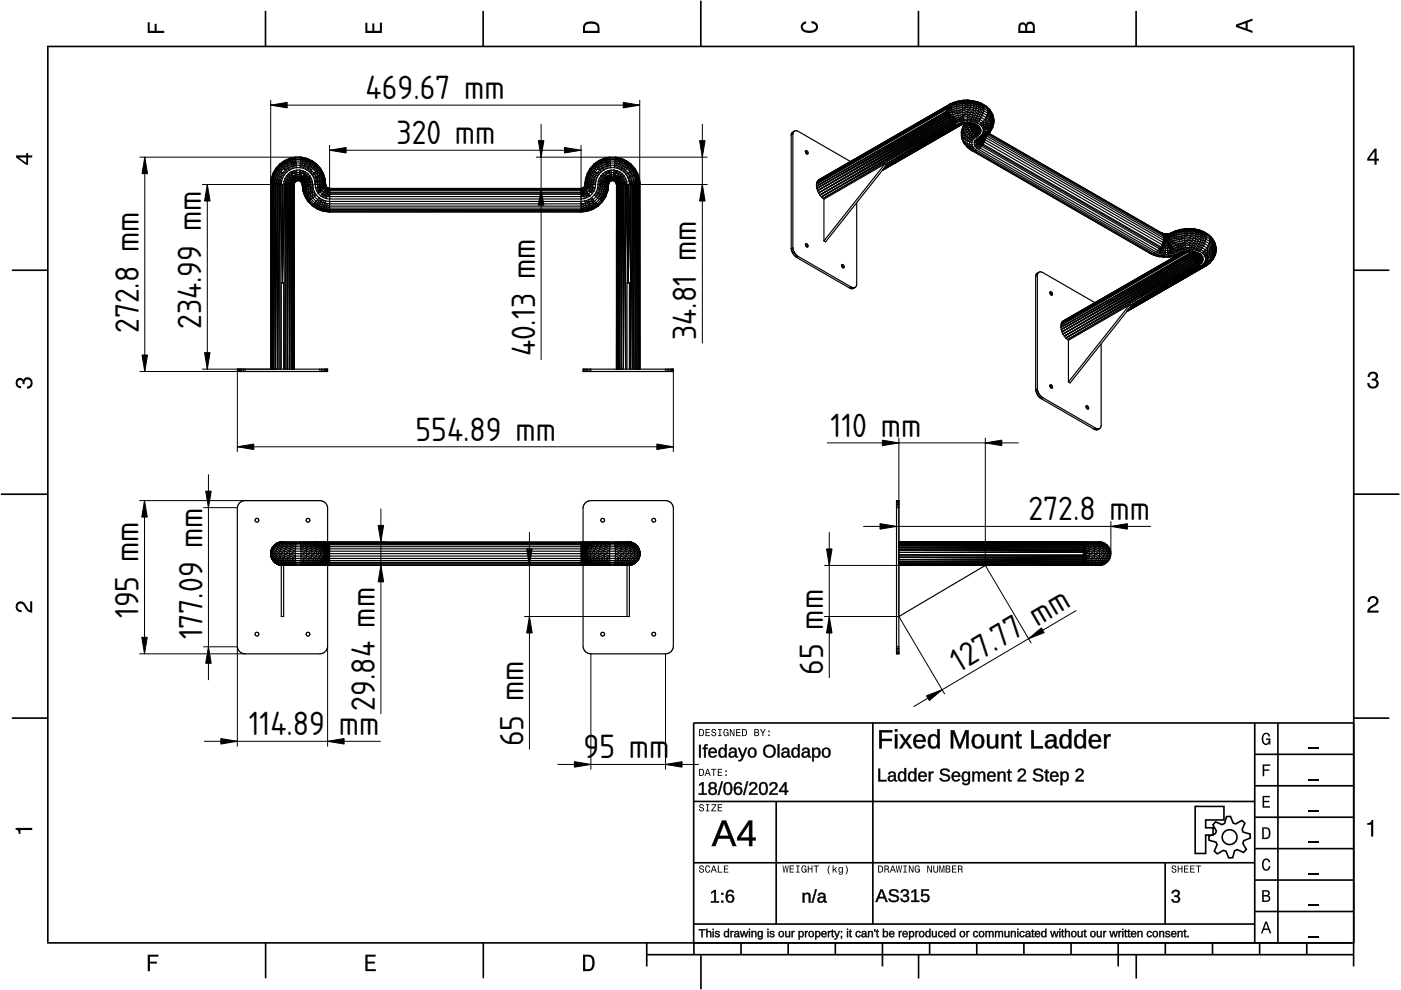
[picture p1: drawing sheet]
<svg xmlns="http://www.w3.org/2000/svg" width="297mm" height="210mm" viewBox="0 0 297 210" stroke-linecap="round" stroke-linejoin="round" font-family="sans-serif">
<defs><g id="words">
<g font-size="6.7">
<text x="77.5" y="21">469.67 mm</text>
<text x="84.1" y="30.6">320 mm</text>
<text x="29.4" y="70.6" transform="rotate(-90 29.4 70.6)">272.8 mm</text>
<text x="42.7" y="69.8" transform="rotate(-90 42.7 69.8)">234.99 mm</text>
<text x="113.4" y="75.6" transform="rotate(-90 113.4 75.6)">40.13 mm</text>
<text x="147.6" y="72.1" transform="rotate(-90 147.6 72.1)">34.81 mm</text>
<text x="88.1" y="93.4">554.89 mm</text>
<text x="176.1" y="92.6">110 mm</text>
<text x="218.1" y="110.3">272.8 mm</text>
<text x="29.4" y="131.1" transform="rotate(-90 29.4 131.1)">195 mm</text>
<text x="42.9" y="135.6" transform="rotate(-90 42.9 135.6)">177.09 mm</text>
<text x="174.5" y="143" transform="rotate(-90 174.5 143)">65 mm</text>
<text x="203.3" y="142.6" transform="rotate(-31 203.3 142.6)">127.77 mm</text>
<text x="52.8" y="155.9">114.89</text>
<text x="71.8" y="155.9">mm</text>
<text x="79.5" y="150.7" transform="rotate(-90 79.5 150.7)">29.84 mm</text>
<text x="111" y="158.2" transform="rotate(-90 111 158.2)">65 mm</text>
<text x="123.7" y="160.8">9</text>
<text x="127.1" y="160.8">5 mm</text>
</g>
</g></defs>
<g fill="none" stroke="#000" stroke-width=".35">
<path d="M10.1 9.9h277M10.1 9.7v190.1M56.3 2.3v7.5M102.4 2.3v7.5M148.6 .1v9.8M194.7 2.3v7.5M240.9 2.3v7.5M287 9.7v195.2M2.5 57.3h7.5M287.1 57.3h7.5M.2 104.8h10M287 104.8h9.7"/>
<path d="M2.5 152.3h7.5M147 153.3h140.1M147.1 153.3v46.7M185.1 153.2v42.8M266 159.9h21M266 153.3v46.7M270.9 153.3v46.7M287.1 152.3h7.5M147 169.9h119M164.6 169.9v26M266 179.9h21M266 173.3h21"/>
<path d="M266 166.6h21M10 199.9h277.1M56.3 199.9v7.5M102.5 199.9v7.5M137.1 199.9v5M147 195.9h119M147 182.9h119M147.1 199.9v2.5M157.1 199.9v2.5M167.1 199.9v2.5M177.1 199.9v2.5M187.1 199.9v5"/>
<path d="M197.1 199.9v2.5M207.1 199.9v2.5M217.1 199.9v2.5M227.1 199.9v2.5M237.1 199.9v5M247 182.9v13M247.1 199.9v2.5M257.1 199.9v2.5M266 193.3h21M266 186.6h21M267.1 199.9v2.5M277.1 199.9v2.5"/>
<path d="M137.1 202.4h150M148.6 202.6v7.2M194.8 202.4v5.1M240.9 202.4v5.1"/>
</g>
<g fill="#000">
<path d="M31.3 4.7h.4v1.8h1.1v-1.4h.4v1.4h1.6v.5h-3.5z" fill-rule="evenodd"/>
<path d="M77.5 4.8h.4v1.7h1v-1.5h.5v1.5h1.1v-1.7h.5v2.2h-3.5z" fill-rule="evenodd"/>
<path d="M124 4.9a2.19 2.19 0 0 0-.4 2.1h3.5v-1.2a1.42 1.42 0 0 0-1.7-1.3zM124.3 5.2a2.14 2.14 0 0 1 2.3 .3l.1 1h-2.7l.1-1z" fill-rule="evenodd"/>
<path d="M170.1 4.9l.8-.4v.5a.7 .7 0 0 0-.7 .5 .7 .7 0 0 0 .3 .8 1.69 1.69 0 0 0 2.5-.6 .9 .9 0 0 0-.9-.8v-.5a1.24 1.24 0 0 1 1.3 1.1 1.24 1.24 0 0 1-1 1.4 2.22 2.22 0 0 1-2.5-.7l-.1-.5z" fill-rule="evenodd"/>
<path d="M216.1 5l-.2 .8v1.2h3.5v-1.3a.98 .98 0 0 0-.7-1.1 .98 .98 0 0 0-1.2 .6 .84 .84 0 0 0-1.4-.2zM216.4 5.3a.54 .54 0 0 1 .7-.1 .54 .54 0 0 1 .3 .6v.7h-1.1zM217.9 5.2a.62 .62 0 0 1 .7-.1 .62 .62 0 0 1 .4 .6v.8h-1.2z" fill-rule="evenodd"/>
<path d="M262.1 5.2v.5l3.5 1.3v-.5l-1.1-.3v-1.4l1.1-.4v-.5zM262.6 5.5l1.5-.6v1.1z" fill-rule="evenodd"/>
<path d="M3.4 32.9v.5l2.1 1.5h.5v-1.5h.8v-.5h-.8v-.5h-.4v.5zM4 33.4h1.6v1.1z" fill-rule="evenodd"/>
<path d="M291.4 31.5l-1.5 2.1v.5h1.5v.8h.5v-.8h.5v-.4h-.5v-2.2zM291.4 32.1v1.6h-1.1z" fill-rule="evenodd"/>
<path d="M3.6 80.4a.86 .86 0 0 1 1.4 .1 1.06 1.06 0 0 1 1.2-.5 1.06 1.06 0 0 1 .7 1.2 1.1 1.1 0 0 1-1.2 1.2v-.5a.71 .71 0 0 0 .8-.9 .71 .71 0 0 0-1.3-.1v.6h-.4a.61 .61 0 0 0-.3-.8 .61 .61 0 0 0-.8 .2 .61 .61 0 0 0 .2 .8l.6 .2v.4a1.15 1.15 0 0 1-1.2-.6 1.15 1.15 0 0 1 .3-1.3z" fill-rule="evenodd"/>
<path d="M290.3 79.1a1.08 1.08 0 0 1 1.3-.2 1.08 1.08 0 0 1 .5 1.3l-.4 .2a1.06 1.06 0 0 1 .6 1.3 1.06 1.06 0 0 1-1.2 .7 1.1 1.1 0 0 1-1.2-1.2h.4a.71 .71 0 0 0 1 .8 .71 .71 0 0 0 .1-1.3h-.6v-.4a.61 .61 0 0 0 .8-.3 .61 .61 0 0 0-.2-.8 .61 .61 0 0 0-.8 .2l-.2 .5h-.4z" fill-rule="evenodd"/>
<path d="M3.6 127.8a1.22 1.22 0 0 1 2 .7l.4 .6 .4 .3v-1.9h.4v2.4a1.8 1.8 0 0 1-1.7-1.4 .71 .71 0 0 0-.9-.5 .71 .71 0 0 0-.5 .8 .71 .71 0 0 0 .9 .6v.4a1.18 1.18 0 0 1-1.2-.6 1.18 1.18 0 0 1 .2-1.4z" fill-rule="evenodd"/>
<path d="M290.3 126.7a1.18 1.18 0 0 1 1.9 .3 1.18 1.18 0 0 1-1 1.7l-.5 .3-.3 .5h1.9v.4h-2.4a1.8 1.8 0 0 1 1.4-1.7 .71 .71 0 0 0 .5-.9 .71 .71 0 0 0-.9-.5 .71 .71 0 0 0-.5 .8h-.4z" fill-rule="evenodd"/>
<path d="M148.2 154.6v1.5h.5a.77 .77 0 0 0 .6-.8 .77 .77 0 0 0-.6-.7zM148.4 154.8a.58 .58 0 0 1 .7 .5 .58 .58 0 0 1-.7 .6zM149.6 154.6v1.5h.9v-.2h-.7v-.5h.6v-.2h-.6v-.4h.7v-.2zM151 154.7a.53 .53 0 0 0 0 .6 .53 .53 0 0 0 .6 .2 .32 .32 0 0 1-.3 .5 .32 .32 0 0 1-.3-.4h-.2a.5 .5 0 0 0 .7 .5 .5 .5 0 0 0 .1-.8l-.4-.1a.28 .28 0 0 1-.1-.4 .28 .28 0 0 1 .4-.1 .28 .28 0 0 1 .1 .3h.2a.51 .51 0 0 0-.3-.4 .51 .51 0 0 0-.5 .1zM152.3 154.6v.2h.2v1.1h-.2v.2h.7v-.2h-.3v-1.1h.3v-.2zM153.5 154.7a.81 .81 0 0 0 .5 1.4l.3-.2 .2 .2v-.8h-.6v.1h.4l-.2 .5a.6 .6 0 0 1-.5-.6 .6 .6 0 0 1 .4-.6l.2 .3h.3l-.2-.3a.53 .53 0 0 0-.8 0zM154.7 154.6v1.5h.2v-1.3l.6 1.3h.2v-1.5h-.2v1.2l-.5-1.2zM156.1 154.6v1.5h.9v-.2h-.7v-.5h.6v-.2h-.6v-.4h.7v-.2zM157.3 154.6v1.5h.5a.77 .77 0 0 0 .6-.8 .77 .77 0 0 0-.6-.7zM157.5 154.8a.57 .57 0 0 1 .7 .5 .57 .57 0 0 1-.7 .6zM159.9 154.6v1.5h.6a.42 .42 0 0 0 .5-.3 .42 .42 0 0 0-.3-.5l.2-.2-.1-.4zM160.1 154.8h.3a.23 .23 0 0 1 .3 .2 .23 .23 0 0 1-.3 .2h-.3zM160.1 155.4h.4a.26 .26 0 0 1 .3 .2 .26 .26 0 0 1-.3 .3h-.4zM161.1 154.6l.5 .9v.6h.2v-.6l.5-.9h-.2l-.4 .7-.3-.7zM162.9 155.8v.3h.3v-.3zM162.9 154.9v.3h.3v-.3z" fill-rule="evenodd"/>
<path d="M267.8 155.7a.85 .85 0 0 1 .9-.3 .85 .85 0 0 1 .6 .8h-.3l-.1-.3a.49 .49 0 0 0-.4-.3 .49 .49 0 0 0-.5 .3 1.2 1.2 0 0 0 .4 1.8 .66 .66 0 0 0 .6-.8h-.6v-.3h.9v1.3h-.1l-.1-.3-.3 .3a.85 .85 0 0 1-1.2-.7v-1.1z" fill-rule="evenodd"/>
<path d="M3.3 175.5h3.5v.5h-2.5v.8h-.3a.77 .77 0 0 0-.7-.9z" fill-rule="evenodd"/>
<path d="M148.4 170.6a.53 .53 0 0 0 0 .6 .53 .53 0 0 0 .6 .2 .32 .32 0 0 1-.3 .5 .32 .32 0 0 1-.3-.4h-.2a.5 .5 0 0 0 .7 .6 .5 .5 0 0 0 .1-.9l-.4-.1a.28 .28 0 0 1-.1-.4 .28 .28 0 0 1 .4-.1 .28 .28 0 0 1 .1 .4h.2a.51 .51 0 0 0-.3-.5 .51 .51 0 0 0-.5 .1zM149.7 170.5v.2h.2v1.1h-.2v.2h.7v-.2h-.3v-1.1h.3v-.2zM150.8 170.5v.2h.8l-.8 1.3h1.1v-.2h-.9l.9-1.3zM152.2 170.5v1.5h.9v-.2h-.7v-.5h.6v-.1h-.6v-.5h.7v-.2z" fill-rule="evenodd"/>
<path d="M148.2 163v1.5h.5a.77 .77 0 0 0 .6-.7 .77 .77 0 0 0-.6-.8zM148.4 163.2a.58 .58 0 0 1 .7 .6 .58 .58 0 0 1-.7 .5zM149.9 163l-.5 1.5h.2l.1-.4h.6l.2 .4h.2l-.6-1.5zM150 163.2l.3 .7h-.5zM150.8 163v.2h.4v1.3h.2v-1.3h.5v-.2zM152.2 163v1.5h.9v-.2h-.7v-.5h.6v-.2h-.6v-.4h.7v-.2zM153.8 164.2v.3h.3v-.3zM153.8 163.4v.3h.3v-.3z" fill-rule="evenodd"/>
<path d="M267.7 168.7h1.5v.3h-1.2v.8h1.1v.3h-1.1v.8h1.3v.3h-1.6z" fill-rule="evenodd"/>
<path d="M267.7 162.1h1.6v.3h-1.3v.7h1.1v.3h-1.1v1.2h-.3z" fill-rule="evenodd"/>
<path d="M267.6 175.4v2.5h.8a1.37 1.37 0 0 0 .7-2.2 1.56 1.56 0 0 0-1.5-.3zM267.9 175.7a.98 .98 0 0 1 1.2 .7 .98 .98 0 0 1-.7 1.2h-.5z" fill-rule="evenodd"/>
<path d="M289.9 174.5a.77 .77 0 0 0 .9-.7h.4v3.6h-.5v-2.5h-.8z" fill-rule="evenodd"/>
<path d="M148.4 183.6a.53 .53 0 0 0 0 .6 .53 .53 0 0 0 .6 .2 .32 .32 0 0 1-.3 .5 .32 .32 0 0 1-.3-.4h-.2a.5 .5 0 0 0 .7 .6 .5 .5 0 0 0 .1-.9l-.4-.1a.28 .28 0 0 1-.1-.4 .28 .28 0 0 1 .4-.1 .28 .28 0 0 1 .1 .4h.2a.51 .51 0 0 0-.3-.5 .51 .51 0 0 0-.5 .1zM149.6 183.7l-.1 .2a.67 .67 0 0 0 .1 .9 .67 .67 0 0 0 .8 .1l.2-.4h-.2l-.2 .3a.6 .6 0 0 1-.5-.5 .6 .6 0 0 1 .5-.6l.2 .3h.2l-.2-.4a.5 .5 0 0 0-.8 .1zM151.2 183.5l-.5 1.5h.2l.1-.4h.6l.2 .4h.2l-.6-1.5zM151.3 183.7l.3 .7h-.5zM152.2 183.5v1.5h1v-.2h-.8v-1.3zM153.5 183.5v1.5h.9v-.2h-.7v-.5h.6v-.2h-.6v-.4h.7v-.2z" fill-rule="evenodd"/>
<path d="M165.9 183.5l.2 1.5h.2l.3-1.3 .2 1.3h.2l.2-1.5h-.1l-.2 1.3-.2-1.3h-.2l-.2 1.3-.2-1.3zM167.4 183.5v1.5h1v-.2h-.8v-.5h.7v-.2h-.7v-.4h.7v-.2zM168.8 183.5v.2h.3v1.1h-.3v.2h.7v-.2h-.2v-1.1h.2v-.2zM170 183.7a.82 .82 0 0 0 .6 1.3l.3-.2 .1 .2v-.8h-.5v.2h.3l-.2 .4a.6 .6 0 0 1-.5-.5 .6 .6 0 0 1 .5-.6l.2 .3h.2l-.2-.4a.53 .53 0 0 0-.8 .1zM171.3 183.5v1.5h.2v-.7h.6v.7h.2v-1.5h-.2v.6h-.6v-.6zM172.5 183.5v.2h.5v1.3h.2v-1.3h.4v-.2zM175.8 183.5a1.35 1.35 0 0 0 .2 1.9 1.84 1.84 0 0 1 0-1.9zM176.5 183.5v1.5h.2v-.4l.2-.2 .4 .6h.2l-.4-.7 .4-.5h-.2l-.6 .6v-.9zM177.9 184a.59 .59 0 0 0-.2 .7 .59 .59 0 0 0 .7 .3l.1-.2a.31 .31 0 0 1-.1 .5 .31 .31 0 0 1-.4-.2h-.2a.47 .47 0 0 0 .5 .4 .47 .47 0 0 0 .4-.5v-1.2h-.2v.2l-.3-.2zM178 184.1l.1-.1a.42 .42 0 0 1 .4 .4 .42 .42 0 0 1-.4 .5l-.1-.3zM179.3 183.5a1.85 1.85 0 0 1 0 1.9 1.22 1.22 0 0 0 0-1.9z" fill-rule="evenodd"/>
<path d="M186.2 183.5v1.5h.5a.77 .77 0 0 0 .6-.7 .77 .77 0 0 0-.6-.8zM186.4 183.7a.58 .58 0 0 1 .6 .6 .58 .58 0 0 1-.6 .5zM187.5 183.5v1.5h.2v-.6a.45 .45 0 0 1 .5 .1 .45 .45 0 0 1 .1 .5h.2l-.2-.7a.42 .42 0 0 0 .1-.5 .42 .42 0 0 0-.4-.3zM187.7 183.7h.3a.26 .26 0 0 1 .3 .2 .26 .26 0 0 1-.4 .3h-.2zM189.2 183.5l-.6 1.5h.2l.2-.4h.6l.1 .4h.2l-.5-1.5zM189.3 183.7l.2 .7h-.4zM189.9 183.5l.3 1.5h.2l.2-1.3 .2 1.3h.2l.3-1.5h-.2l-.2 1.3-.2-1.3h-.2l-.2 1.3-.2-1.3zM191.5 183.5v.2h.3v1.1h-.3v.2h.8v-.2h-.3v-1.1h.3v-.2zM192.7 183.5v1.5h.2v-1.2l.6 1.2h.2v-1.5h-.2v1.2l-.6-1.2zM194.1 183.7a.81 .81 0 0 0 .5 1.3l.3-.2 .1 .2v-.8h-.5v.2h.3l-.2 .4a.6 .6 0 0 1-.5-.5 .6 .6 0 0 1 .5-.6l.2 .3h.2l-.2-.4a.53 .53 0 0 0-.7 .1zM196.6 183.5v1.5h.2v-1.2l.6 1.2h.2v-1.5h-.2v1.2l-.6-1.2zM197.9 183.5v.9a.52 .52 0 0 0 .5 .6 .52 .52 0 0 0 .5-.6v-.9h-.2v.9a.33 .33 0 0 1-.3 .5 .33 .33 0 0 1-.3-.5v-.9zM199.2 183.5v1.5h.1v-1.4l.3 1.4h.2l.3-1.4v1.4h.1v-1.5h-.2l-.3 1.3-.3-1.3zM200.5 183.5v1.5h.6a.42 .42 0 0 0 .4-.3 .42 .42 0 0 0-.2-.5l.2-.2-.1-.4zM200.7 183.7h.3a.23 .23 0 0 1 .3 .2 .23 .23 0 0 1-.3 .2h-.3zM200.7 184.3h.3a.26 .26 0 0 1 .3 .3 .26 .26 0 0 1-.3 .2h-.3zM201.8 183.5v1.5h1v-.2h-.8v-.5h.7v-.2h-.7v-.4h.8v-.2zM203.1 183.5v1.5h.2v-.6a.45 .45 0 0 1 .5 .1 .45 .45 0 0 1 .1 .5h.2l-.2-.7a.42 .42 0 0 0 .1-.5 .42 .42 0 0 0-.4-.3zM203.3 183.7h.3a.26 .26 0 0 1 .3 .2 .26 .26 0 0 1-.4 .3h-.2z" fill-rule="evenodd"/>
<path d="M248.5 183.6a.53 .53 0 0 0 0 .6 .53 .53 0 0 0 .6 .2 .32 .32 0 0 1-.2 .5 .32 .32 0 0 1-.3-.4h-.2a.5 .5 0 0 0 .6 .6 .5 .5 0 0 0 .2-.9l-.4-.1a.28 .28 0 0 1-.1-.4 .28 .28 0 0 1 .3-.1 .28 .28 0 0 1 .2 .4h.2a.51 .51 0 0 0-.3-.5 .51 .51 0 0 0-.6 .1zM249.7 183.5v1.5h.2v-.7h.6v.7h.2v-1.5h-.2v.6h-.6v-.6zM251 183.5v1.5h1v-.2h-.8v-.5h.7v-.2h-.7v-.4h.8v-.2zM252.3 183.5v1.5h1v-.2h-.8v-.5h.7v-.2h-.7v-.4h.8v-.2zM253.5 183.5v.2h.5v1.3h.2v-1.3h.5v-.2z" fill-rule="evenodd"/>
<path d="M268.3 195.4l-1 2.5h.4l.2-.7h1l.3 .7h.3l-.9-2.5zM268.4 195.8l.4 1.1h-.7z" fill-rule="evenodd"/>
<path d="M267.6 188.7v2.5h1a.7 .7 0 0 0 .7-.5 .7 .7 0 0 0-.4-.8 .61 .61 0 0 0 .3-.8 .61 .61 0 0 0-.7-.4zM267.9 189h.6a.38 .38 0 0 1 .4 .4 .38 .38 0 0 1-.5 .4h-.5zM267.9 190.1h.6a.44 .44 0 0 1 .5 .4 .44 .44 0 0 1-.5 .4h-.6z" fill-rule="evenodd"/>
<path d="M267.8 182.3a.85 .85 0 0 1 .9-.3 .85 .85 0 0 1 .6 .8h-.3l-.1-.2a.47 .47 0 0 0-.4-.3 .47 .47 0 0 0-.4 .3 1.21 1.21 0 0 0 .4 1.7 .64 .64 0 0 0 .5-.7h.4a.89 .89 0 0 1-.8 1 .89 .89 0 0 1-1-.7v-1.1z" fill-rule="evenodd"/>
<path d="M31.3 202.4h2.3v.4h-1.8v1.1h1.5v.4h-1.5v1.6h-.5z" fill-rule="evenodd"/>
<path d="M77.5 202.4h2.1v.4h-1.7v1.1h1.6v.4h-1.6v1.2h1.8v.4h-2.2z" fill-rule="evenodd"/>
<path d="M123.6 202.4v3.5h1.2a1.42 1.42 0 0 0 1.3-1.7 1.38 1.38 0 0 0-1.3-1.8zM124.1 202.8l1 .1a1.89 1.89 0 0 1 0 2.5l-1 .1z" fill-rule="evenodd"/>
</g>
<path d="M277.3 158.6h2.2M277.3 178.6h2.2M277.3 172h2.2M277.3 165.3h2.2M277.3 198.6h2.2M277.3 192h2.2M277.3 185.3h2.2" fill="none" stroke="#000" stroke-width=".25"/>
<g fill="#000">
<path d="M248.7 188.9a.79 .79 0 0 1 1.1-.1 .79 .79 0 0 1 .1 1.1l-.3 .1a.72 .72 0 0 1 .6 .9 .72 .72 0 0 1-.9 .5l-.8-.3-.1-.4h.3a.54 .54 0 0 0 .8 .4 .54 .54 0 0 0 .2-.8l-.7-.1v-.3a.52 .52 0 0 0 .8-.3 .52 .52 0 0 0-.4-.7 .52 .52 0 0 0-.6 .5h-.4z"/>
<path d="M186.4 154.8h2.8v.4h-2.3v1.5h2.2v.4h-2.2v1.6h-.5zM189.7 155.7h.5v3h-.5zM189.7 154.6h.5v.5h-.5zM190.7 155.7h.6l.7 1.2 .7-1.2h.6l-1 1.4 1 1.6h-.5l-.8-1.3-.8 1.3h-.5l1-1.6zM194 156a1.34 1.34 0 0 1 1.6-.2 1.34 1.34 0 0 1 .7 1.5h-2.1a.86 .86 0 0 0 .5 1 .86 .86 0 0 0 1-.4l.5 .1a1.4 1.4 0 0 1-1.8 .6 1.4 1.4 0 0 1-.7-1.8zM194.4 156.3l-.2 .6h1.6a.79 .79 0 0 0-.5-.8 .79 .79 0 0 0-.9 .2zM197.1 155.9a1.05 1.05 0 0 1 1.6 .3v-1.6h.5v4.1h-.4v-.5a1.13 1.13 0 0 1-1.5 .4 1.13 1.13 0 0 1-.6-1.4l.1-.6zM197.6 156.1a1.73 1.73 0 0 0 .1 2.2h.2a.9 .9 0 0 0 .8-1.2 .82 .82 0 0 0-.2-.9 .82 .82 0 0 0-.9-.1zM201.6 154.8h.7l1.2 3.3 1.2-3.3h.6v3.9h-.4v-3.4l-1.2 3.4h-.4l-1.2-3.4v3.4h-.5zM206.5 155.9a1.39 1.39 0 0 1 1.7 0 1.39 1.39 0 0 1 .4 1.6 1.32 1.32 0 0 1-1.4 1.2 1.32 1.32 0 0 1-1.2-1.5l.1-.6zM206.9 156.1a1.58 1.58 0 0 0 .2 2.2h.2a.88 .88 0 0 0 .9-1.1 .85 .85 0 0 0-.3-1 .85 .85 0 0 0-1-.1zM209.3 155.7h.5v1.9a.71 .71 0 0 0 .7 .8 .71 .71 0 0 0 .6-1v-1.7h.5v3h-.4l-.1-.5a.99 .99 0 0 1-1.1 .5 .99 .99 0 0 1-.7-1zM212.4 155.7h.4l.1 .5a.99 .99 0 0 1 1.1-.5 .99 .99 0 0 1 .7 1v2h-.5v-1.9a.71 .71 0 0 0-.7-.8 .71 .71 0 0 0-.6 .9v1.8h-.5zM215.7 155.1h.3v.6h.6v.4h-.6v2l.2 .2h.4v.3l-.3 .1a.6 .6 0 0 1-.8-.7v-1.9h-.3v-.4h.3zM218.7 154.8h.5v3.4h1.9v.5h-2.4zM222 155.9a1.17 1.17 0 0 1 1.2-.3 1.17 1.17 0 0 1 .8 1v1.5l.1 .2h.3v.3a.59 .59 0 0 1-.6 .1 .59 .59 0 0 1-.3-.6 1 1 0 0 1-1.2 .6 1 1 0 0 1-.7-1.1l.4-.6 1.5-.1a.67 .67 0 0 0-.5-.9 .67 .67 0 0 0-.8 .5h-.5zM222.3 157.4a.61 .61 0 0 0 0 .9 .61 .61 0 0 0 1-.3l.2-.8zM225 155.9a1.05 1.05 0 0 1 1.6 .3v-1.6h.5v4.1h-.4l-.1-.5a1.13 1.13 0 0 1-1.4 .4 1.13 1.13 0 0 1-.6-1.4l.1-.6zM225.4 156.1a1.73 1.73 0 0 0 .2 2.2h.2a.9 .9 0 0 0 .8-1.2 .82 .82 0 0 0-.2-.9 .82 .82 0 0 0-1-.1zM228.1 155.9a1.05 1.05 0 0 1 1.6 .3v-1.6h.5v4.1h-.4v-.5a1.13 1.13 0 0 1-1.5 .4 1.13 1.13 0 0 1-.6-1.4l.1-.6zM228.6 156.1a1.73 1.73 0 0 0 .1 2.2h.2a.9 .9 0 0 0 .8-1.2 .82 .82 0 0 0-.2-.9 .82 .82 0 0 0-.9-.1zM231.2 156a1.34 1.34 0 0 1 1.6-.2 1.34 1.34 0 0 1 .7 1.5h-2.1a.86 .86 0 0 0 .5 1 .86 .86 0 0 0 1-.4l.5 .1a1.4 1.4 0 0 1-1.8 .6 1.4 1.4 0 0 1-.7-1.8zM231.6 156.3l-.2 .6h1.6a.79 .79 0 0 0-.5-.8 .79 .79 0 0 0-.9 .2zM234.1 155.7h.4l.1 .6a.71 .71 0 0 1 .9-.6v.4a.74 .74 0 0 0-.8 .2 .74 .74 0 0 0-.1 .8v1.6h-.5z"/>
<path d="M186.4 154.8h2.8v.5l-2.3-.1v1.5l2.2-.1v.5h-2.2l.1 1.6h-.6zM186.4 154.8v3.9h.5v-1.6h2.2v-.4h-2.2v-1.5h2.3v-.4zM189.7 155.7h.6v3h-.6zM189.7 155.7v3h.5v-3zM189.7 154.6h.6v.5h-.6zM189.7 154.6v.5h.5v-.5zM190.6 155.7h.7l.7 1.2 .7-1.2h.7l-1.1 1.4 1.1 1.6h-.6l-.8-1.3-.8 1.3h-.6l1.1-1.6zM190.7 155.7l1.1 1.4-1.1 1.6h.5l.8-1.3 .8 1.3h.5l-1.1-1.6 1.1-1.4h-.6l-.7 1.2-.7-1.2zM193.9 156a1.36 1.36 0 0 1 1.7-.3 1.36 1.36 0 0 1 .7 1.6h-2.1a.84 .84 0 0 0 .5 .9 .84 .84 0 0 0 1.1-.4l.4 .2a1.44 1.44 0 0 1-1.8 .6 1.44 1.44 0 0 1-.8-1.8zM194 156.1a1.53 1.53 0 0 0-.2 1.7 1.53 1.53 0 0 0 1.6 .8l.8-.5-.5-.2a.78 .78 0 0 1-1.2 .4l-.3-.4-.1-.7 2.1 .1a1.3 1.3 0 0 0-.6-1.5 1.3 1.3 0 0 0-1.6 .3zM194.4 156.3l-.2 .6h1.5a.75 .75 0 0 0-.4-.8 .75 .75 0 0 0-.9 .2zM194.4 156.2a.81 .81 0 0 1 .9-.2 .81 .81 0 0 1 .5 1h-1.7zM197.1 155.9a1.02 1.02 0 0 1 1.6 .3v-1.6h.6v4.1h-.6v-.5a1.03 1.03 0 0 1-1.7 .2l-.3-.8a2.16 2.16 0 0 1 .4-1.7zM197.2 155.9a1.91 1.91 0 0 0 .3 2.7 1.17 1.17 0 0 0 1.3-.5v.6h.4v-4.1h-.5v1.6a.98 .98 0 0 0-1.5-.3zM197.6 156.2a1.71 1.71 0 0 0 .1 2.1h.5a1.41 1.41 0 0 0 0-2.2zM197.5 156.1a.86 .86 0 0 1 1 .1 .86 .86 0 0 1 .3 .9 .86 .86 0 0 1-.3 1.1 .86 .86 0 0 1-1.1-.1l-.2-1.3zM201.6 154.8h.7l1.2 3.3 1.1-3.3h.8v3.9h-.6l.1-3.4-.1 .5-1.1 2.9h-.4l-1.3-3.4 .1 3.4h-.5zM201.6 154.8v3.9h.5v-3.4l1.2 3.4h.4l1.2-3.4v3.4h.4v-3.9h-.6l-1.2 3.3-1.2-3.3zM206.5 155.9a1.44 1.44 0 0 1 1.7 0 1.44 1.44 0 0 1 .5 1.6 1.36 1.36 0 0 1-1.5 1.2 1.36 1.36 0 0 1-1.2-1.5v-.6zM206.5 155.9a1.56 1.56 0 0 0-.4 1.7 1.56 1.56 0 0 0 1.2 1.1 1.33 1.33 0 0 0 1.3-1.9 1.25 1.25 0 0 0-.7-1.1 1.25 1.25 0 0 0-1.4 .2zM206.9 156.2a1.54 1.54 0 0 0 .2 2.1h.2a.84 .84 0 0 0 .8-1.1 .81 .81 0 0 0-.2-1 .81 .81 0 0 0-1 0zM206.9 156.1a.9 .9 0 0 1 1 .1 .9 .9 0 0 1 .3 1 .9 .9 0 0 1-.8 1.2 .9 .9 0 0 1-.9-1.2l.1-.7zM209.2 155.7h.6v1.9a.66 .66 0 0 0 .7 .7 .66 .66 0 0 0 .6-.9v-1.7h.6v3h-.6v-.5a1 1 0 0 1-1.1 .5 1 1 0 0 1-.8-1zM209.3 155.7v2a.97 .97 0 0 0 .8 .9 .97 .97 0 0 0 1-.5l.1 .6h.4v-3h-.5l.1 1.7a.75 .75 0 0 1-.7 1 .75 .75 0 0 1-.8-.8l.1-1.9zM212.3 155.7h.6v.5a1 1 0 0 1 1.1-.6 1 1 0 0 1 .8 1.1v2h-.6v-1.9a.66 .66 0 0 0-.7-.7 .66 .66 0 0 0-.6 .8v1.8h-.6zM212.4 155.7v3h.5l-.1-1.8a.75 .75 0 0 1 .7-.9 .75 .75 0 0 1 .8 .8l-.1 1.9h.5v-2a.97 .97 0 0 0-.7-1 .97 .97 0 0 0-1.1 .6l-.1-.6zM215.7 155h.4l-.1 .7h.6v.4h-.6l.1 2 .1 .1h.5v.4a.79 .79 0 0 1-1.2-.6v-1.9h-.4v-.4h.4zM215.7 155.1l-.1 .7-.4-.1v.4l.4-.1v2a.65 .65 0 0 0 .3 .6 .65 .65 0 0 0 .7 0v-.3h-.4l-.2-.4v-1.9l.6 .1v-.4l-.6 .1v-.7zM218.6 154.8h.6v3.4h2v.5h-2.6zM218.7 154.8v3.9h2.4v-.5l-2 .1 .1-3.5zM221.9 155.9a1.26 1.26 0 0 1 2.1 .7v1.5l.1 .2h.3v.3a.6 .6 0 0 1-.6 .1 .6 .6 0 0 1-.3-.6 1.03 1.03 0 0 1-1.3 .7 1.03 1.03 0 0 1-.7-1.3 1.03 1.03 0 0 1 1.3-.7l.6 .1a.64 .64 0 0 0-.4-.8 .64 .64 0 0 0-.8 .4h-.6zM222.1 155.9l-.4 .6h.5a.62 .62 0 0 1 .4-.6 .62 .62 0 0 1 .6 .2l.2 .2 .1 .6h-.7a.94 .94 0 0 0-1.2 .5 .94 .94 0 0 0 .5 1.2 .94 .94 0 0 0 1.2-.3l.2-.3a.55 .55 0 0 0 .3 .6 .55 .55 0 0 0 .6 0v-.3l-.3 .1-.2-.3v-1.5a1.12 1.12 0 0 0-.7-.9 1.12 1.12 0 0 0-1.1 .2zM222.3 157.4a.57 .57 0 0 0 .1 .9 .57 .57 0 0 0 .8-.3l.3-.8zM222.2 157.3l1.3-.1a.85 .85 0 0 1-.4 1 .85 .85 0 0 1-1.1-.2zM225 155.9a1.02 1.02 0 0 1 1.6 .3v-1.6h.6v4.1h-.6v-.5a1.03 1.03 0 0 1-1.7 .2l-.3-.8a2.16 2.16 0 0 1 .4-1.7zM225.1 155.9a1.91 1.91 0 0 0 .3 2.7 1.17 1.17 0 0 0 1.3-.5v.6h.4v-4.1h-.5v1.6a.98 .98 0 0 0-1.5-.3zM225.5 156.2a1.71 1.71 0 0 0 .1 2.1h.5a1.41 1.41 0 0 0 0-2.2zM225.4 156.1a.86 .86 0 0 1 1 .1 .86 .86 0 0 1 .3 .9 .86 .86 0 0 1-.3 1.1 .86 .86 0 0 1-1.1-.1l-.2-1.3zM228.1 155.9a1.02 1.02 0 0 1 1.6 .3v-1.6h.6v4.1h-.6v-.5a1.03 1.03 0 0 1-1.7 .2l-.3-.8a2.16 2.16 0 0 1 .4-1.7zM228.2 155.9a1.91 1.91 0 0 0 .3 2.7 1.17 1.17 0 0 0 1.3-.5v.6h.4v-4.1h-.5v1.6a.98 .98 0 0 0-1.5-.3zM228.6 156.2a1.71 1.71 0 0 0 .1 2.1h.5a1.41 1.41 0 0 0 0-2.2zM228.5 156.1a.86 .86 0 0 1 1 .1 .86 .86 0 0 1 .3 .9 .86 .86 0 0 1-.3 1.1 .86 .86 0 0 1-1.1-.1l-.2-1.3zM231.1 156a1.36 1.36 0 0 1 1.7-.3 1.36 1.36 0 0 1 .7 1.6h-2.1a.84 .84 0 0 0 .5 .9 .84 .84 0 0 0 1.1-.4l.4 .2a1.44 1.44 0 0 1-1.8 .6 1.44 1.44 0 0 1-.8-1.8zM231.2 156.1a1.53 1.53 0 0 0-.2 1.7 1.53 1.53 0 0 0 1.6 .8l.8-.5-.5-.2a.78 .78 0 0 1-1.2 .4l-.3-.4-.1-.7 2.1 .1a1.3 1.3 0 0 0-.6-1.5 1.3 1.3 0 0 0-1.6 .3zM231.6 156.3l-.2 .6h1.5a.75 .75 0 0 0-.4-.8 .75 .75 0 0 0-.9 .2zM231.6 156.2a.81 .81 0 0 1 .9-.2 .81 .81 0 0 1 .5 1h-1.7zM234 155.7h.6v.6a.65 .65 0 0 1 .9-.6v.5a.69 .69 0 0 0-.7 .2 .69 .69 0 0 0-.2 .7v1.6h-.6zM234.1 155.7v3h.5l-.1-1.6a.74 .74 0 0 1 .2-.8 .74 .74 0 0 1 .8-.2v-.4a.96 .96 0 0 0-1 .7v-.7z"/>
<path d="M148.2 166.3l.7-.5h.3v2.4h.7v.4h-1.8v-.4h.7l.1-2-.7 .5zM148.2 166.3l.1 .3 .6-.5v2.2l-.7-.1v.3h1.6v-.3l-.7 .1 .1-2.4h-.3zM150.4 166a.84 .84 0 0 1 1.2-.1 .84 .84 0 0 1 .1 1.1l-.2 .1a.71 .71 0 0 1 .6 .7 .71 .71 0 0 1-.5 .7 .88 .88 0 0 1-1.2-.1 .88 .88 0 0 1 0-1.2l.3-.1a.64 .64 0 0 1-.5-.5 .64 .64 0 0 1 .2-.6zM150.5 166a.69 .69 0 0 0 .3 1.2 .73 .73 0 0 0-.5 1 .73 .73 0 0 0 1.1 .3 .72 .72 0 0 0 .6-.7 .72 .72 0 0 0-.6-.7 .67 .67 0 0 0 .4-.9 .67 .67 0 0 0-.9-.3zM150.6 167.8a.51 .51 0 0 0 1 0 .51 .51 0 0 0-1 0zM150.5 167.8a.6 .6 0 0 1 1.2 0 .6 .6 0 0 1-1.2 0zM150.6 166.5a.45 .45 0 0 0 .9 0 .45 .45 0 0 0-.9 0zM150.6 166.5a.54 .54 0 0 1 1 0 .54 .54 0 0 1-1 0zM152.9 165.7h.4l-.8 2.9h-.4zM152.9 165.7l-.7 2.9h.3l.7-2.8zM153.8 165.9a1.04 1.04 0 0 1 1.2 .1 1.04 1.04 0 0 1 .3 1.2 1.01 1.01 0 0 1-.4 1.2 1.01 1.01 0 0 1-1.3-.2 2.22 2.22 0 0 1 .2-2.3zM153.8 166a1.81 1.81 0 0 0 .2 2.5 1 1 0 0 0 1.2-1.3 .97 .97 0 0 0-.3-1.1 .97 .97 0 0 0-1.1-.1zM154 166.2a1.79 1.79 0 0 0 .1 2h.4a1.62 1.62 0 0 0 0-2zM154 166.2l.5-.1a1.65 1.65 0 0 1 0 2.2h-.4a1.69 1.69 0 0 1-.1-2.1zM156 165.9a.77 .77 0 0 1 .8-.1 .77 .77 0 0 1 .5 .6l-.3 .1a.53 .53 0 0 0-.7-.3 .53 .53 0 0 0-.3 .6l-.1 .3a.78 .78 0 0 1 .7-.4 .78 .78 0 0 1 .7 .5 .95 .95 0 0 1-.6 1.4 .95 .95 0 0 1-1.1-1v-1zM156.1 166a1.73 1.73 0 0 0 .2 2.5 .84 .84 0 0 0 1-1 .84 .84 0 0 0-1.4-.4 .72 .72 0 0 1 .1-.8 .72 .72 0 0 1 .9-.1l.1 .2h.3a.76 .76 0 0 0-1.2-.4zM155.9 167.6a.55 .55 0 0 0 1.1 0 .55 .55 0 0 0-1.1 0zM155.8 167.7a.65 .65 0 0 1 1.3 0 .65 .65 0 0 1-1.3 0zM158.3 165.7h.4l-.8 2.9h-.4zM158.3 165.7l-.7 2.9h.2l.8-2.8zM159.1 166a.9 .9 0 0 1 1.4 .1 .9 .9 0 0 1-.5 1.4l-.8 .7h1.4v.4h-1.8l.1-.6 .6-.6a.75 .75 0 0 0 .4-1.2h-.5l-.2 .4h-.4zM159.1 166l-.3 .5h.4a.56 .56 0 0 1 .9-.3 .56 .56 0 0 1-.2 .9l-.8 .8-.3 .6h1.8v-.3l-1.5 .1 .6-.7a.97 .97 0 0 0 .4-1.7h-.6zM161.3 165.9a1.04 1.04 0 0 1 1.2 .1 1.04 1.04 0 0 1 .3 1.2 1.01 1.01 0 0 1-.4 1.2 1.01 1.01 0 0 1-1.3-.2 2.22 2.22 0 0 1 .2-2.3zM161.3 166a1.81 1.81 0 0 0 .3 2.5 1 1 0 0 0 1.1-1.3 .97 .97 0 0 0-.3-1.1 .97 .97 0 0 0-1.1-.1zM161.5 166.2a1.79 1.79 0 0 0 .2 2h.3a1.62 1.62 0 0 0 0-2zM161.5 166.2l.5-.1a1.65 1.65 0 0 1 0 2.2h-.4a1.69 1.69 0 0 1-.1-2.1zM163.4 166a.9 .9 0 0 1 1.4 .1 .9 .9 0 0 1-.5 1.4l-.8 .7h1.4v.4h-1.8l.1-.6 .6-.6a.75 .75 0 0 0 .4-1.2h-.5l-.2 .4h-.4zM163.4 166l-.3 .5h.4a.56 .56 0 0 1 .9-.3 .56 .56 0 0 1-.2 .9l-.8 .8-.3 .6h1.8v-.3l-1.5 .1 .6-.7a.97 .97 0 0 0 .4-1.7h-.6zM166.4 165.8h.4l-.1 1.8h.5v.4l-.5-.1 .1 .7h-.4v-.7l-1.3 .1v-.4zM166.4 165.9l-1.2 1.8v.2h1.3l-.1 .6h.3v-.6h.4v-.3l-.4 .1v-1.8zM166.4 166.2l-.9 1.5 .9-.1zM166.4 166.2l.1 1.5h-1.1z"/>
<path d="M148.2 166.3l.7-.4h.3v2.3h.6v.3h-1.6v-.3h.6v-2l-.6 .4zM150.5 166a.81 .81 0 0 1 1-.1 .81 .81 0 0 1 .3 1l-.3 .2a.78 .78 0 0 1 .4 1.1 .78 .78 0 0 1-1.1 .3 .72 .72 0 0 1-.6-.6 .72 .72 0 0 1 .5-.8l-.4-.4v-.4zM150.6 167.8a.55 .55 0 0 0 1 0 .55 .55 0 0 0-1 0zM150.6 166.5a.5 .5 0 0 0 1 0 .5 .5 0 0 0-1 0zM152.9 165.7h.3l-.7 2.9h-.3zM153.8 166a1 1 0 0 1 1.2 .1 1 1 0 0 1 .2 1.1 .97 .97 0 0 1-.3 1.2 .97 .97 0 0 1-1.3-.2 2.18 2.18 0 0 1 .2-2.2zM154 166.2a1.8 1.8 0 0 0 .1 2h.4a1.64 1.64 0 0 0 0-2.1zM156 166l.3-.1a.79 .79 0 0 1 1 .5h-.3a.56 .56 0 0 0-.7-.2 .56 .56 0 0 0-.4 .6v.3a.87 .87 0 0 1 1.3 .1 .87 .87 0 0 1-.1 1.2 .87 .87 0 0 1-1.3-.2 2.08 2.08 0 0 1 .2-2.2zM155.9 167.7a.58 .58 0 0 0 1.1 0 .58 .58 0 0 0-1.1 0zM158.3 165.7h.3l-.8 2.9h-.3zM159.1 166a.86 .86 0 0 1 1.3 .2 .86 .86 0 0 1-.4 1.2l-.8 .8h1.4v.3h-1.8a2.58 2.58 0 0 1 1.2-1.5 .52 .52 0 0 0-.1-.9 .52 .52 0 0 0-.7 .4h-.4zM161.3 166a1 1 0 0 1 1.2 .1 1 1 0 0 1 .3 1.1 .97 .97 0 0 1-.4 1.2 .97 .97 0 0 1-1.3-.2 2.18 2.18 0 0 1 .2-2.2zM161.5 166.2a1.8 1.8 0 0 0 .2 2h.3a1.64 1.64 0 0 0 0-2.1zM163.4 166a.86 .86 0 0 1 1.4 .2 .86 .86 0 0 1-.5 1.2l-.8 .8h1.4v.3h-1.8a2.58 2.58 0 0 1 1.2-1.5 .52 .52 0 0 0-.1-.9 .52 .52 0 0 0-.7 .4h-.4zM166.4 165.9h.3v1.7h.4v.3h-.4v.6h-.3v-.6h-1.2v-.2zM166.4 166.2l-.9 1.4h.9z"/>
<path d="M148.2 157.9h.4v2.7h-.4zM148.2 157.9v2.7h.4v-2.7zM149.4 157.9l.7-.1v.3l-.4 .1-.1 .3h.5v.4l-.5-.1 .1 1.8h-.5l.1-1.8-.3 .1v-.4l.3 .1zM149.4 158l-.1 .6h-.3v.2h.3v1.8h.3v-1.8h.4v-.2h-.4a.33 .33 0 0 1 0-.4 .33 .33 0 0 1 .4-.1v-.3zM150.4 158.8a.95 .95 0 0 1 1.2-.2 .95 .95 0 0 1 .4 1.1h-1.4a.57 .57 0 0 0 .4 .6 .57 .57 0 0 0 .7-.3l.3 .1a.89 .89 0 0 1-.7 .6 .89 .89 0 0 1-.9-.3l-.3-.8zM150.4 158.8a1.03 1.03 0 0 0-.1 1.3 1.03 1.03 0 0 0 1.3 .4l.3-.3-.2-.1a.62 .62 0 0 1-.8 .3 .62 .62 0 0 1-.4-.8l1.4 .1a.89 .89 0 0 0-.4-1 .89 .89 0 0 0-1.1 .1zM150.7 159l-.2 .4h1.1l-.3-.6zM150.7 158.9a.57 .57 0 0 1 .7-.1 .57 .57 0 0 1 .2 .6h-1.1zM152.5 158.8a.71 .71 0 0 1 1.2 .1v-1.1h.4v2.8h-.4v-.3a.72 .72 0 0 1-.7 .4 .72 .72 0 0 1-.6-.5l-.1-.6zM152.5 158.8l-.1 .8a.77 .77 0 0 0 .4 .9 .77 .77 0 0 0 1-.3l-.1 .4h.4v-2.8h-.4v1.1a.73 .73 0 0 0-1.2-.1zM152.8 159a.95 .95 0 0 0 .4 1.3 .82 .82 0 0 0 .5-.7 .82 .82 0 0 0-.5-.8zM152.9 158.8a.61 .61 0 0 1 .7 .1 .61 .61 0 0 1 .2 .7 .61 .61 0 0 1-.6 .8 .61 .61 0 0 1-.6-.8zM154.8 158.6a.85 .85 0 0 1 .9-.1 .85 .85 0 0 1 .5 .7v1l.3 .2a.37 .37 0 0 1-.4 .3 .37 .37 0 0 1-.3-.5 .73 .73 0 0 1-.9 .5 .73 .73 0 0 1-.5-.9 .73 .73 0 0 1 1-.5l.4 .1a.44 .44 0 0 0-.3-.6 .44 .44 0 0 0-.6 .3h-.4zM154.8 158.7l-.2 .4h.3a.5 .5 0 0 1 .6-.4 .5 .5 0 0 1 .3 .7h-.4a.66 .66 0 0 0-.9 .5 .66 .66 0 0 0 .5 .8 .66 .66 0 0 0 .8-.5l.3 .4h.4v-.2h-.3l-.1-.2v-1a.77 .77 0 0 0-.5-.6 .77 .77 0 0 0-.8 .1zM155 159.7a.38 .38 0 0 0 0 .6 .38 .38 0 0 0 .6-.1l.2-.6zM155 159.7l.8-.2a.57 .57 0 0 1-.3 .8 .57 .57 0 0 1-.7-.3zM156.4 158.5h.5l.6 1.7 .5-1.7h.5l-.8 2.1a.82 .82 0 0 1-1.2 .8v-.3l.4-.1 .4-.4zM156.5 158.6l.8 2-.3 .5h-.4v.2a.79 .79 0 0 0 1-.7l.8-2h-.4l-.6 1.8-.6-1.8zM158.9 158.7a1.02 1.02 0 0 1 1.2 0 1.02 1.02 0 0 1 .3 1.2 1 1 0 0 1-1.3 .7 1 1 0 0 1-.5-1.4zM158.8 158.8a1.04 1.04 0 0 0-.2 1.2 1.04 1.04 0 0 0 1.1 .6 1.02 1.02 0 0 0 .6-1.3 1.02 1.02 0 0 0-1.2-.7zM159.2 158.9a.9 .9 0 0 0 .3 1.4 .82 .82 0 0 0 .5-.7 .82 .82 0 0 0-.5-.8zM159.1 158.8a.64 .64 0 0 1 .8 .1 .64 .64 0 0 1 .2 .7 .64 .64 0 0 1-.6 .8 .64 .64 0 0 1-.6-.8zM161.7 159.3a1.42 1.42 0 0 1 2.8 0 1.42 1.42 0 0 1-2.8 0zM161.7 159.3a1.35 1.35 0 0 0 2.7 0 1.35 1.35 0 0 0-2.7 0zM162.5 158.5a1.02 1.02 0 0 0-.1 1.4 1.02 1.02 0 0 0 1.4 .1 1.03 1.03 0 0 0 .1-1.3 1.03 1.03 0 0 0-1.3-.3zM162.4 158.4a1.06 1.06 0 0 1 1.4 .1 1.06 1.06 0 0 1 0 1.5 1.06 1.06 0 0 1-1.4 .1l-.3-.8zM164.8 157.8h.5v2.8h-.5zM164.9 157.8v2.8h.3v-2.8zM166 158.6a.85 .85 0 0 1 .9-.1 .85 .85 0 0 1 .5 .7v1l.3 .2a.37 .37 0 0 1-.5 .3 .37 .37 0 0 1-.2-.5 .73 .73 0 0 1-.9 .5 .73 .73 0 0 1-.5-.9 .73 .73 0 0 1 .9-.5l.5 .1a.44 .44 0 0 0-.4-.6 .44 .44 0 0 0-.5 .3h-.4zM166 158.7l-.3 .4h.4a.5 .5 0 0 1 .6-.4 .5 .5 0 0 1 .3 .7h-.5a.66 .66 0 0 0-.8 .5 .66 .66 0 0 0 .5 .8 .66 .66 0 0 0 .8-.5l.2 .4h.4v-.2h-.2l-.1-.2v-1a.77 .77 0 0 0-.5-.6 .77 .77 0 0 0-.8 .1zM166.2 159.7a.38 .38 0 0 0 0 .6 .38 .38 0 0 0 .6-.1l.2-.6zM166.1 159.7l.9-.2a.57 .57 0 0 1-.3 .8 .57 .57 0 0 1-.7-.3zM168 158.8a.71 .71 0 0 1 1.2 .1l-.1-1.1h.5v2.8h-.4v-.3a.72 .72 0 0 1-.7 .4 .72 .72 0 0 1-.7-.5v-.6zM168 158.8l-.1 .8a.77 .77 0 0 0 .4 .9 .77 .77 0 0 0 .9-.3v.4h.3v-2.8h-.3v1.1a.73 .73 0 0 0-1.2-.1zM168.3 159a.95 .95 0 0 0 .3 1.3 .82 .82 0 0 0 .5-.7 .82 .82 0 0 0-.5-.8zM168.3 158.8a.61 .61 0 0 1 .8 .1 .61 .61 0 0 1 .1 .7 .61 .61 0 0 1-.5 .8 .61 .61 0 0 1-.6-.8zM170.3 158.6a.85 .85 0 0 1 .9-.1 .85 .85 0 0 1 .5 .7v1l.3 .2a.37 .37 0 0 1-.5 .3 .37 .37 0 0 1-.2-.5 .73 .73 0 0 1-.9 .5 .73 .73 0 0 1-.5-.9 .73 .73 0 0 1 .9-.5l.5 .1a.44 .44 0 0 0-.4-.6 .44 .44 0 0 0-.5 .3h-.4zM170.3 158.7l-.3 .4h.4a.5 .5 0 0 1 .6-.4 .5 .5 0 0 1 .3 .7h-.5a.66 .66 0 0 0-.8 .5 .66 .66 0 0 0 .5 .8 .66 .66 0 0 0 .8-.5l.2 .4h.4v-.2h-.2l-.1-.2v-1a.77 .77 0 0 0-.5-.6 .77 .77 0 0 0-.8 .1zM170.5 159.7a.38 .38 0 0 0 0 .6 .38 .38 0 0 0 .6-.1l.2-.6zM170.4 159.7l.9-.2a.57 .57 0 0 1-.3 .8 .57 .57 0 0 1-.7-.3zM172.1 158.5h.5l-.1 .4a.72 .72 0 0 1 .7-.4 .72 .72 0 0 1 .7 .5l.1 .2a.94 .94 0 0 1-.2 1.2 .94 .94 0 0 1-1.1 .1l-.1-.2v1.1h-.4zM172.2 158.6v2.8h.3v-1.2a.71 .71 0 0 0 .8 .4 .71 .71 0 0 0 .5-.6l.1-.4a.77 .77 0 0 0-.4-1 .77 .77 0 0 0-1 .3v-.3zM172.8 158.9a1.06 1.06 0 0 0 .1 1.4 .74 .74 0 0 0 .6-1.2l-.2-.2zM172.8 158.8a.6 .6 0 0 1 .7 .1 .6 .6 0 0 1 .1 .7 .61 .61 0 0 1-.5 .8 .61 .61 0 0 1-.6-.8zM174.6 158.7a1.02 1.02 0 0 1 1.2 0 1.02 1.02 0 0 1 .3 1.2 1 1 0 0 1-1.3 .7 1 1 0 0 1-.5-1.4zM174.5 158.8a1.04 1.04 0 0 0-.2 1.2 1.04 1.04 0 0 0 1.1 .6 1.02 1.02 0 0 0 .6-1.3 1.02 1.02 0 0 0-1.2-.7zM174.9 158.9a.9 .9 0 0 0 .3 1.4 .82 .82 0 0 0 .5-.7 .82 .82 0 0 0-.5-.8zM174.8 158.8a.64 .64 0 0 1 .8 .1 .64 .64 0 0 1 .2 .7 .64 .64 0 0 1-.6 .8 .64 .64 0 0 1-.6-.8z"/>
<path d="M148.2 157.9h.4v2.7h-.4zM149.4 157.9l.6-.1v.3l-.4 .1v.4h.4v.2h-.4v1.8h-.3v-1.8h-.3v-.2h.3zM150.4 158.8a.93 .93 0 0 1 1.1-.2 .93 .93 0 0 1 .5 1.1h-1.5a.59 .59 0 0 0 .4 .7 .59 .59 0 0 0 .7-.3l.3 .1a.98 .98 0 0 1-1.3 .3 .98 .98 0 0 1-.4-1.2zM150.7 158.9l-.2 .5h1.1a.55 .55 0 0 0-.3-.6 .55 .55 0 0 0-.6 .1zM152.5 158.8a.73 .73 0 0 1 1.2 .1v-1.1h.4v2.8h-.4v-.3a.78 .78 0 0 1-1 .3 .78 .78 0 0 1-.4-1zM152.9 158.9a.98 .98 0 0 0 .3 1.5 .86 .86 0 0 0 .5-.8 .86 .86 0 0 0-.5-.8zM154.8 158.7a.81 .81 0 0 1 .9-.2 .81 .81 0 0 1 .5 .7v1l.3 .2v.2h-.5l-.2-.4a.69 .69 0 0 1-.8 .5 .69 .69 0 0 1-.5-.9 .69 .69 0 0 1 .9-.4h.4a.47 .47 0 0 0-.3-.6 .47 .47 0 0 0-.6 .3h-.3zM155 159.7a.42 .42 0 0 0 0 .7 .42 .42 0 0 0 .6-.2l.2-.6zM156.5 158.6h.3l.7 1.6 .5-1.6h.4l-.8 2a.87 .87 0 0 1-1 .8v-.3h.3l.4-.5zM158.9 158.7a.98 .98 0 0 1 1.2 0 .98 .98 0 0 1 .3 1.2 .96 .96 0 0 1-1.3 .7 .96 .96 0 0 1-.5-1.4zM159.2 158.9a.94 .94 0 0 0 .3 1.5 .86 .86 0 0 0 .5-.8 .86 .86 0 0 0-.5-.8zM161.7 159.3a1.37 1.37 0 0 1 2.7 0 1.37 1.37 0 0 1-2.7 0zM162.4 158.5a1.06 1.06 0 0 0-.1 1.5 1.06 1.06 0 0 0 1.5 .1 1.08 1.08 0 0 0 .2-1.4 1.08 1.08 0 0 0-1.4-.4zM164.9 157.8h.3v2.8h-.3zM166 158.7a.81 .81 0 0 1 .8-.2 .81 .81 0 0 1 .5 .7l.1 1 .2 .2v.2h-.4l-.2-.4a.69 .69 0 0 1-.8 .5 .69 .69 0 0 1-.5-.9 .69 .69 0 0 1 .8-.4h.5a.47 .47 0 0 0-.3-.6 .47 .47 0 0 0-.6 .3h-.4zM166.2 159.7a.42 .42 0 0 0 0 .7 .42 .42 0 0 0 .6-.2l.2-.6zM168 158.8a.73 .73 0 0 1 1.2 .1v-1.1h.3v2.8h-.3v-.3a.78 .78 0 0 1-1 .3 .78 .78 0 0 1-.4-1zM168.4 158.9a.98 .98 0 0 0 .2 1.5 .86 .86 0 0 0 .6-.8 .86 .86 0 0 0-.6-.8zM170.3 158.7a.81 .81 0 0 1 .8-.2 .81 .81 0 0 1 .5 .7l.1 1 .2 .2v.2h-.4l-.2-.4a.69 .69 0 0 1-.8 .5 .69 .69 0 0 1-.5-.9 .69 .69 0 0 1 .8-.4h.5a.47 .47 0 0 0-.3-.6 .47 .47 0 0 0-.6 .3h-.4zM170.5 159.7a.42 .42 0 0 0 0 .7 .42 .42 0 0 0 .6-.2l.2-.6zM172.2 158.6h.3v.3a.78 .78 0 0 1 1-.3 .78 .78 0 0 1 .4 1 .83 .83 0 0 1-1 1l-.4-.3v1.1h-.3zM172.8 158.9a1.09 1.09 0 0 0 .1 1.5 .67 .67 0 0 0 .7-.3 .67 .67 0 0 0 0-.8l-.2-.4zM174.6 158.7a.98 .98 0 0 1 1.2 0 .98 .98 0 0 1 .3 1.2 .96 .96 0 0 1-1.3 .7 .96 .96 0 0 1-.5-1.4zM174.9 158.9a.94 .94 0 0 0 .3 1.5 .86 .86 0 0 0 .5-.8 .86 .86 0 0 0-.5-.8z"/>
<path d="M153.1 173.9h.9l2.2 5.5h-.9l-.6-1.6h-2.4l-.6 1.6h-.9zM153.1 174l-2.2 5.4h.8l.5-1.6h2.6l.5 1.6h.8l-2.2-5.4zM153.5 174.6l-1 2.6h2zM153.5 174.4l1.1 2.9h-2.2zM158.7 173.9h.8v3.7h.8v.6h-.8v1.2h-.7v-1.2h-2.6v-.6zM158.7 174l-2.4 3.6v.6l2.6-.1-.1 1.3h.7l-.1-1.3 .8 .1v-.6l-.8 .1 .1-3.7zM158.8 174.8l-.1 .4-1.7 2.4h1.8zM158.8 174.7l.1 3h-2.1z"/>
<path d="M153.1 174h.8l2.2 5.4h-.8l-.6-1.6h-2.4l-.6 1.6h-.8zM153.5 174.5l-1 2.7h2zM158.7 174h.8v3.6h.7v.6h-.7v1.2h-.7v-1.2h-2.5v-.6zM158.8 174.8l-1.9 2.8h1.9z"/>
<path d="M186.2 163h.4v2.4l1.4-.1v.4h-1.8zM186.2 163v2.7h1.7v-.3h-1.4l.1-2.4zM188.5 163.7a.85 .85 0 0 1 .9-.2 .85 .85 0 0 1 .6 .8v1l.3 .1a.37 .37 0 0 1-.5 .4 .37 .37 0 0 1-.3-.5h.1a.73 .73 0 0 1-.9 .5 .73 .73 0 0 1-.5-1 .73 .73 0 0 1 .9-.4h.4a.44 .44 0 0 0-.3-.5 .44 .44 0 0 0-.5 .3h-.4zM188.6 163.8l-.3 .3 .3 .1a.5 .5 0 0 1 .7-.4 .5 .5 0 0 1 .3 .7h-.5a.66 .66 0 0 0-.8 .4 .66 .66 0 0 0 .5 .8 .66 .66 0 0 0 .8-.5l.2 .4 .4 .1v-.3l-.2 .1-.1-.2v-1a.77 .77 0 0 0-.5-.7 .77 .77 0 0 0-.8 .2zM188.8 164.8a.38 .38 0 0 0 0 .6 .38 .38 0 0 0 .6-.2l.2-.5zM188.7 164.7l.9-.1a.57 .57 0 0 1-.3 .8 .57 .57 0 0 1-.8-.3zM190.5 163.8a.71 .71 0 0 1 1.3 .1l-.1-1.1h.5v2.9h-.4v-.4a.72 .72 0 0 1-.7 .5 .72 .72 0 0 1-.7-.5l-.1-.6zM190.6 163.9l-.2 .8a.77 .77 0 0 0 .4 .9 .77 .77 0 0 0 1-.3v.4h.3v-2.8h-.3v1.1a.73 .73 0 0 0-1.2-.1zM190.9 164a.95 .95 0 0 0 .3 1.4 .82 .82 0 0 0 .5-.8 .82 .82 0 0 0-.5-.7zM190.9 163.9a.61 .61 0 0 1 .7 0 .61 .61 0 0 1 .2 .7 .61 .61 0 0 1-.5 .9 .61 .61 0 0 1-.6-.9zM192.7 163.8a.71 .71 0 0 1 1.2 .1v-1.1h.4v2.9h-.4v-.4a.72 .72 0 0 1-.7 .5 .72 .72 0 0 1-.6-.5l-.1-.6zM192.7 163.9l-.1 .8a.77 .77 0 0 0 .4 .9 .77 .77 0 0 0 1-.3l-.1 .4h.4v-2.8h-.4v1.1a.73 .73 0 0 0-1.2-.1zM193 164a.95 .95 0 0 0 .4 1.4 .82 .82 0 0 0 .5-.8 .82 .82 0 0 0-.5-.7zM193.1 163.9a.61 .61 0 0 1 .7 0 .61 .61 0 0 1 .2 .7 .61 .61 0 0 1-.6 .9 .61 .61 0 0 1-.6-.9zM194.9 163.8a.95 .95 0 0 1 1.2-.2 .95 .95 0 0 1 .4 1.2l-1.4-.1a.57 .57 0 0 0 .4 .7 .57 .57 0 0 0 .7-.3l.3 .1a.89 .89 0 0 1-.7 .6 .89 .89 0 0 1-.9-.3l-.3-.9zM195 163.9a1.03 1.03 0 0 0-.2 1.3 1.03 1.03 0 0 0 1.3 .3l.3-.3-.2-.1a.62 .62 0 0 1-.8 .4 .62 .62 0 0 1-.4-.8h1.5a.89 .89 0 0 0-.5-1 .89 .89 0 0 0-1 .2zM195.2 164l-.2 .5h1.1l-.3-.6zM195.2 164a.57 .57 0 0 1 .7-.2 .57 .57 0 0 1 .2 .7h-1.1zM196.9 163.6h.4v.4a.45 .45 0 0 1 .2-.4 .45 .45 0 0 1 .4 0v.4a.47 .47 0 0 0-.5 .1 .47 .47 0 0 0-.1 .5v1.1h-.4zM196.9 163.6v2.1h.4l-.1-1.1a.51 .51 0 0 1 .1-.6 .51 .51 0 0 1 .6-.1v-.3a.52 .52 0 0 0-.6 .5l-.1-.5zM199.4 163.3a1.24 1.24 0 0 1 2 .3l-.4 .1a.69 .69 0 0 0-.6-.4 .69 .69 0 0 0-.7 .5l.3 .2a1.87 1.87 0 0 1 1.5 .8 1.04 1.04 0 0 1-1.6 .9 .73 .73 0 0 1-.7-.7l.3-.1a.84 .84 0 0 0 1.5 0 .69 .69 0 0 0-.8-.4 .83 .83 0 0 1-.8-1.2zM199.5 163.3a.82 .82 0 0 0 .1 .9 .82 .82 0 0 0 .8 .2 .55 .55 0 0 1 .7 .6 .55 .55 0 0 1-.8 .5l-.5-.2-.2-.3h-.4a1.3 1.3 0 0 0 2.2 .1 .82 .82 0 0 0-1-.9v-.1a.51 .51 0 0 1-.7-.4 .51 .51 0 0 1 .6-.5l.5 .1 .2 .3h.4a1.18 1.18 0 0 0-1.9-.3zM202 163.8a.95 .95 0 0 1 1.2-.2 .95 .95 0 0 1 .4 1.2l-1.4-.1a.57 .57 0 0 0 .3 .7 .57 .57 0 0 0 .7-.3l.3 .1a.89 .89 0 0 1-.7 .6 .89 .89 0 0 1-.8-.3l-.3-.9zM202 163.9a1.03 1.03 0 0 0-.1 1.3 1.03 1.03 0 0 0 1.3 .3l.3-.3-.2-.1a.62 .62 0 0 1-.8 .4 .62 .62 0 0 1-.4-.8h1.4a.89 .89 0 0 0-.4-1 .89 .89 0 0 0-1.1 .2zM202.3 164l-.2 .5h1.1l-.3-.6zM202.3 164a.57 .57 0 0 1 .7-.2 .57 .57 0 0 1 .2 .7h-1.1zM204.1 163.8a.71 .71 0 0 1 1.2 .2v-.4h.4v.2a3.9 3.9 0 0 1-.2 2.5 .91 .91 0 0 1-1.5-.4h.3a.49 .49 0 0 0 .5 .3 .49 .49 0 0 0 .4-.3l.1-.6a.78 .78 0 0 1-1 .4 .78 .78 0 0 1-.4-1.1zM204.1 163.9a1.28 1.28 0 0 0 .3 1.7l.6-.1 .3-.3a.61 .61 0 0 1-.1 .9 .61 .61 0 0 1-.9-.2l-.3 .1a.85 .85 0 0 0 .9 .4 .85 .85 0 0 0 .7-.8l.1-2h-.4v.4a.7 .7 0 0 0-1.2-.1zM204.4 164.1a.92 .92 0 0 0 .4 1.3 .81 .81 0 0 0 .5-.8 .81 .81 0 0 0-.5-.7zM204.5 163.9a.8 .8 0 0 1 .8 .4 .8 .8 0 0 1-.1 .9 .57 .57 0 0 1-.8 .2 .57 .57 0 0 1-.2-.8zM206.1 163.6h.4v.4a.63 .63 0 0 1 .6-.5 .63 .63 0 0 1 .6 .5 .65 .65 0 0 1 .7-.4 .65 .65 0 0 1 .5 .7v1.4h-.4v-1.6a.41 .41 0 0 0-.6-.2 .41 .41 0 0 0-.2 .6v1.2h-.4v-1.6a.41 .41 0 0 0-.5-.2 .41 .41 0 0 0-.2 .6v1.2h-.5zM206.2 163.6v2.1h.3v-1.2a.49 .49 0 0 1 .4-.7 .49 .49 0 0 1 .5 .6v1.3h.3v-1.2a.49 .49 0 0 1 .3-.7 .49 .49 0 0 1 .6 .6l-.1 1.3h.4l-.1-1.4a.63 .63 0 0 0-.5-.6 .63 .63 0 0 0-.7 .3 .64 .64 0 0 0-.6-.4 .64 .64 0 0 0-.5 .4v-.4zM209.5 163.8a.95 .95 0 0 1 1.2-.2 .95 .95 0 0 1 .4 1.2l-1.4-.1a.57 .57 0 0 0 .4 .7 .57 .57 0 0 0 .7-.3l.3 .1a.89 .89 0 0 1-.7 .6 .89 .89 0 0 1-.9-.3l-.2-.9zM209.6 163.9a1.03 1.03 0 0 0-.2 1.3 1.03 1.03 0 0 0 1.3 .3l.4-.3-.3-.1a.62 .62 0 0 1-.8 .4 .62 .62 0 0 1-.3-.8h1.4a.89 .89 0 0 0-.5-1 .89 .89 0 0 0-1 .2zM209.8 164l-.1 .5h1.1l-.4-.6zM209.8 164a.57 .57 0 0 1 .7-.2 .57 .57 0 0 1 .3 .7h-1.2zM211.5 163.6h.4v.4a.7 .7 0 0 1 .8-.4 .7 .7 0 0 1 .5 .7v1.4h-.4v-1.3a.45 .45 0 0 0-.5-.5 .45 .45 0 0 0-.4 .6v1.2h-.4zM211.5 163.6v2.1h.4l-.1-1.2a.53 .53 0 0 1 .5-.7 .53 .53 0 0 1 .6 .6l-.1 1.3h.4l-.1-1.4a.69 .69 0 0 0-.5-.6 .69 .69 0 0 0-.8 .3l.1-.4zM213.8 163.1h.3v.5h.4v.3h-.4v1.4h.4v.4h-.6l-.2-.2v-1.6h-.3v-.3h.3zM213.8 163.2v.5l-.3-.1v.3l.3-.1v1.7l.7 .1v-.2h-.3l-.2-.2v-1.4l.4 .1v-.3l-.4 .1 .1-.5zM216 163.1a.9 .9 0 0 1 1.4 .2 .9 .9 0 0 1-.5 1.3l-.8 .8 1.5-.1v.4h-1.9l.2-.6 .5-.5a.75 .75 0 0 0 .4-1.3l-.5 .1-.1 .3h-.5zM216.1 163.2l-.3 .5h.3a.56 .56 0 0 1 .9-.4 .56 .56 0 0 1-.1 1l-.9 .8-.2 .6h1.7v-.3h-1.4l.6-.7a.97 .97 0 0 0 .4-1.6l-.7-.1zM219.2 163.3a1.24 1.24 0 0 1 2 .3l-.4 .1a.69 .69 0 0 0-.7-.4 .69 .69 0 0 0-.6 .5l.2 .2a1.87 1.87 0 0 1 1.5 .8 1.04 1.04 0 0 1-1.5 .9 .73 .73 0 0 1-.7-.7l.3-.1a.84 .84 0 0 0 1.5 0 .69 .69 0 0 0-.8-.4 .83 .83 0 0 1-.8-1.2zM219.3 163.3a.82 .82 0 0 0 .1 .9 .82 .82 0 0 0 .8 .2 .55 .55 0 0 1 .7 .6 .55 .55 0 0 1-.8 .5l-.5-.2-.3-.3h-.3a1.3 1.3 0 0 0 2.1 .1 .82 .82 0 0 0-.9-.9v-.1a.51 .51 0 0 1-.8-.4 .51 .51 0 0 1 .7-.5l.5 .1 .2 .3h.3a1.18 1.18 0 0 0-1.8-.3zM221.8 163.1h.3l-.1 .5h.4v.3h-.4l.1 1.4h.4l-.1 .4h-.6l-.1-.2v-1.6h-.3v-.3h.3zM221.8 163.2l-.1 .5-.3-.1v.3l.3-.1 .1 1.7 .6 .1v-.2h-.3l-.1-.2v-1.4l.4 .1v-.3l-.4 .1v-.5zM222.8 163.8a.95 .95 0 0 1 1.2-.2 .95 .95 0 0 1 .4 1.2l-1.4-.1a.57 .57 0 0 0 .4 .7 .57 .57 0 0 0 .7-.3l.3 .1a.89 .89 0 0 1-.7 .6 .89 .89 0 0 1-.9-.3l-.2-.9zM222.9 163.9a1.03 1.03 0 0 0-.1 1.3 1.03 1.03 0 0 0 1.3 .3l.3-.3-.3-.1a.62 .62 0 0 1-.8 .4 .62 .62 0 0 1-.3-.8h1.4a.89 .89 0 0 0-.4-1 .89 .89 0 0 0-1.1 .2zM223.2 164l-.2 .5h1.1l-.4-.6zM223.1 164a.57 .57 0 0 1 .7-.2 .57 .57 0 0 1 .3 .7h-1.2zM224.8 163.6h.4v.3a.72 .72 0 0 1 .7-.4 .72 .72 0 0 1 .7 .5v.3a.94 .94 0 0 1-.1 1.1 .94 .94 0 0 1-1.2 .2l-.1-.3 .1 1.2h-.5zM224.9 163.6v2.9h.3v-1.2a.71 .71 0 0 0 .7 .4 .71 .71 0 0 0 .6-.6l.1-.5a.77 .77 0 0 0-.5-.9 .77 .77 0 0 0-.9 .3v-.4zM225.5 164a1.06 1.06 0 0 0 .1 1.4 .74 .74 0 0 0 .5-1.2l-.1-.3zM225.4 163.9a.6 .6 0 0 1 .7 0 .6 .6 0 0 1 .2 .7 .61 .61 0 0 1-.6 .9 .61 .61 0 0 1-.5-.8zM228.3 163.1a.9 .9 0 0 1 1.4 .2 .9 .9 0 0 1-.5 1.3l-.8 .8 1.4-.1v.4h-1.8l.1-.6 .6-.5a.75 .75 0 0 0 .4-1.3l-.5 .1-.2 .3h-.4zM228.3 163.2l-.3 .5h.4a.56 .56 0 0 1 .9-.4 .56 .56 0 0 1-.1 1l-.9 .8-.3 .6h1.8v-.3h-1.5l.6-.7a.97 .97 0 0 0 .4-1.6l-.6-.1z"/>
<path d="M186.2 163h.4v2.4h1.3v.3h-1.7zM188.6 163.7a.81 .81 0 0 1 .8-.1 .81 .81 0 0 1 .5 .7v1l.3 .1v.3h-.4l-.2-.4a.69 .69 0 0 1-.9 .5 .69 .69 0 0 1-.5-.9 .69 .69 0 0 1 .9-.5h.5a.47 .47 0 0 0-.4-.6 .47 .47 0 0 0-.5 .4l-.4-.1zM188.7 164.8a.42 .42 0 0 0 0 .6 .42 .42 0 0 0 .7-.1l.2-.6zM190.6 163.8a.73 .73 0 0 1 1.2 .1v-1h.3v2.8h-.3v-.4a.78 .78 0 0 1-1 .3 .78 .78 0 0 1-.4-.9zM190.9 163.9a.98 .98 0 0 0 .3 1.5 .86 .86 0 0 0 .6-.8 .86 .86 0 0 0-.6-.8zM192.7 163.8a.73 .73 0 0 1 1.2 .1v-1h.4v2.8h-.4v-.4a.78 .78 0 0 1-1 .3 .78 .78 0 0 1-.4-.9zM193.1 163.9a.98 .98 0 0 0 .3 1.5 .86 .86 0 0 0 .5-.8 .86 .86 0 0 0-.5-.8zM194.9 163.9a.93 .93 0 0 1 1.1-.2 .93 .93 0 0 1 .5 1h-1.5a.59 .59 0 0 0 .4 .7 .59 .59 0 0 0 .7-.3l.3 .1a.98 .98 0 0 1-1.3 .4 .98 .98 0 0 1-.4-1.3zM195.2 164l-.2 .5h1.1a.55 .55 0 0 0-.3-.6 .55 .55 0 0 0-.6 .1zM196.9 163.6h.3l.1 .4 .2-.3 .4-.1v.3h-.4l-.2 .3v1.5h-.4zM199.4 163.3a1.21 1.21 0 0 1 2 .3h-.4a.7 .7 0 0 0-.7-.4 .7 .7 0 0 0-.6 .6l.7 .3a.82 .82 0 0 1 1 .9 .82 .82 0 0 1-1.1 .7 .98 .98 0 0 1-1.1-.7h.4a.85 .85 0 0 0 .7 .4 .85 .85 0 0 0 .8-.5 1.91 1.91 0 0 0-1.5-.7l-.3-.4zM202 163.9a.93 .93 0 0 1 1.1-.2 .93 .93 0 0 1 .5 1h-1.5a.59 .59 0 0 0 .4 .7 .59 .59 0 0 0 .7-.3l.3 .1a.98 .98 0 0 1-1.3 .4 .98 .98 0 0 1-.4-1.3zM202.3 164l-.2 .5h1.1a.55 .55 0 0 0-.3-.6 .55 .55 0 0 0-.6 .1zM204.1 163.8a.72 .72 0 0 1 1.2 .2v-.4h.4l-.1 2a.86 .86 0 0 1-.6 .9 .86 .86 0 0 1-1-.5l.3-.1 .2 .2a.56 .56 0 0 0 .8-.2v-.6a.77 .77 0 0 1-1 .3 .77 .77 0 0 1-.4-1zM204.5 163.9a.95 .95 0 0 0 .3 1.5 .81 .81 0 0 0 .5-.8 .81 .81 0 0 0-.7-.7zM206.2 163.6h.3v.4a.63 .63 0 0 1 .6-.4 .63 .63 0 0 1 .6 .4 .63 .63 0 0 1 .7-.4 .63 .63 0 0 1 .5 .7v1.4h-.4v-1.6a.45 .45 0 0 0-.6-.2 .45 .45 0 0 0-.2 .6v1.2h-.3l-.1-1.6a.45 .45 0 0 0-.5-.2 .45 .45 0 0 0-.3 .6v1.2h-.3zM209.5 163.9a.93 .93 0 0 1 1.2-.2 .93 .93 0 0 1 .4 1h-1.4a.59 .59 0 0 0 .3 .7 .59 .59 0 0 0 .8-.3l.3 .1a.98 .98 0 0 1-1.3 .4 .98 .98 0 0 1-.5-1.3zM209.8 164l-.1 .5h1.1a.55 .55 0 0 0-.3-.6 .55 .55 0 0 0-.7 .1zM211.5 163.6h.4v.4a.69 .69 0 0 1 .8-.4 .69 .69 0 0 1 .5 .7v1.4h-.4v-1.3a.49 .49 0 0 0-.5-.6 .49 .49 0 0 0-.4 .7v1.2h-.4zM213.8 163.2h.3v.4h.3v.3h-.3v1.3l.1 .2h.3v.2l-.4 .1-.3-.2-.1-1.6h-.2v-.3h.2zM216.1 163.2a.86 .86 0 0 1 1.3 .1 .86 .86 0 0 1-.5 1.3l-.8 .8h1.4v.3h-1.7a2.58 2.58 0 0 1 1.2-1.6 .52 .52 0 0 0-.1-.8 .52 .52 0 0 0-.8 .4h-.3zM219.2 163.3a1.21 1.21 0 0 1 1.9 .3h-.3a.7 .7 0 0 0-.7-.4 .7 .7 0 0 0-.6 .6l.7 .3a.82 .82 0 0 1 1 .9 .82 .82 0 0 1-1.1 .7 .98 .98 0 0 1-1.1-.7h.3a.85 .85 0 0 0 .8 .4 .85 .85 0 0 0 .7-.5 1.91 1.91 0 0 0-1.4-.7l-.3-.4zM221.8 163.2h.2v.4h.4v.3h-.4v1.3l.1 .2h.3v.2l-.3 .1-.4-.2v-1.6h-.3v-.3h.3zM222.9 163.9a.93 .93 0 0 1 1.1-.2 .93 .93 0 0 1 .4 1h-1.4a.59 .59 0 0 0 .3 .7 .59 .59 0 0 0 .8-.3l.3 .1a.98 .98 0 0 1-1.3 .4 .98 .98 0 0 1-.5-1.3zM223.1 164l-.1 .5h1.1a.55 .55 0 0 0-.3-.6 .55 .55 0 0 0-.7 .1zM224.9 163.6h.3v.3a.78 .78 0 0 1 1-.2 .78 .78 0 0 1 .4 .9 .83 .83 0 0 1-1 1.1l-.4-.4v1.2h-.3zM225.4 163.9a1.09 1.09 0 0 0 .2 1.5 .67 .67 0 0 0 .6-.3 .67 .67 0 0 0 0-.7l-.2-.5zM228.3 163.2a.86 .86 0 0 1 1.4 .1 .86 .86 0 0 1-.5 1.3l-.8 .8h1.4v.3h-1.8a2.58 2.58 0 0 1 1.2-1.6 .52 .52 0 0 0-.1-.8 .52 .52 0 0 0-.7 .4h-.4z"/>
<path d="M148.2 197h1.3v.2h-.5v1.5h-.3v-1.5h-.5zM149.8 196.9h.2v.7a.43 .43 0 0 1 .5-.2 .43 .43 0 0 1 .3 .4v.9h-.2v-.8a.31 .31 0 0 0-.4-.4 .31 .31 0 0 0-.2 .4v.8h-.2zM151.1 197.4h.2v1.3h-.2zM151.1 196.9h.2v.2h-.2zM151.7 197.5l.6-.1 .3 .3h-.2a.27 .27 0 0 0-.3-.2 .27 .27 0 0 0-.2 .4l.5 .1a.35 .35 0 0 1 .2 .4 .35 .35 0 0 1-.3 .3l-.6-.1-.1-.2h.1a.31 .31 0 0 0 .4 .2 .31 .31 0 0 0 .3-.4h-.2a.43 .43 0 0 1-.5-.2 .43 .43 0 0 1 0-.5zM153.6 197.6l.3-.2 .4 .2v-.7h.3v1.8h-.2v-.2a.49 .49 0 0 1-.7 .2 .49 .49 0 0 1-.2-.6zM153.8 197.7l-.1 .6 .2 .2a.48 .48 0 0 0 .4-.4 .48 .48 0 0 0-.4-.5zM154.9 197.4h.2v.3l.1-.3h.3v.2h-.2l-.2 .2v.9h-.2zM155.8 197.5l.4-.1a.41 .41 0 0 1 .5 .4v.7l.2 .2h-.3l-.1-.3a.44 .44 0 0 1-.6 .4 .44 .44 0 0 1-.3-.6 .44 .44 0 0 1 .6-.3h.3a.29 .29 0 0 0-.2-.4 .29 .29 0 0 0-.4 .3l-.2-.1zM155.9 198.3a.31 .31 0 0 0 .6 0 .31 .31 0 0 0-.6 0zM156.9 197.4h.2l.3 1.1 .2-1.1h.3l.3 1.1 .2-1.1h.2l-.3 1.3h-.3l-.2-1.1-.3 1.1h-.3zM158.8 197.4h.2v1.3h-.2zM158.8 196.9h.2v.2h-.2zM159.3 197.4h.2v.2a.43 .43 0 0 1 .5-.2 .43 .43 0 0 1 .4 .4v.9h-.2v-.8a.31 .31 0 0 0-.4-.4 .31 .31 0 0 0-.2 .5v.7h-.3zM160.7 197.6l.4-.2 .4 .2v-.2l.2 .1a1.85 1.85 0 0 1-.2 1.6l-.5 .1-.3-.3 .5 .1a.4 .4 0 0 0 .3-.5 .53 .53 0 0 1-.7 .1 .53 .53 0 0 1-.2-.8zM160.9 197.7v.6a.37 .37 0 0 0 .5 .2 .37 .37 0 0 0 .1-.6l-.2-.3zM162.7 197.4h.2v1.3h-.2zM162.7 196.9h.2v.2h-.2zM163.3 197.5l.6-.1 .3 .3h-.2a.27 .27 0 0 0-.3-.2 .27 .27 0 0 0-.2 .4l.5 .1a.35 .35 0 0 1 .2 .4 .35 .35 0 0 1-.3 .3l-.6-.1-.1-.2h.1a.31 .31 0 0 0 .4 .2 .31 .31 0 0 0 .3-.4h-.2a.43 .43 0 0 1-.5-.2 .43 .43 0 0 1 0-.5zM165.2 197.6a.62 .62 0 0 1 .9 0 .62 .62 0 0 1-.1 .9 .62 .62 0 0 1-.9-.1zM165.4 197.7l-.1 .6 .2 .2a.48 .48 0 0 0 .5-.4 .48 .48 0 0 0-.5-.5zM166.5 197.4h.2v.8a.31 .31 0 0 0 .3 .4 .31 .31 0 0 0 .3-.4v-.8h.2v1.3h-.2v-.2a.43 .43 0 0 1-.5 .2 .43 .43 0 0 1-.3-.4zM167.8 197.4h.2l.1 .3 .1-.3h.2v.2h-.2l-.1 .2v.9h-.3zM169.3 197.4h.2v.2a.49 .49 0 0 1 .7-.2 .49 .49 0 0 1 .2 .6 .52 .52 0 0 1-.6 .7l-.3-.2v.7h-.2zM169.7 197.6a.47 .47 0 0 0-.2 .6 .47 .47 0 0 0 .6 .2v-.7zM170.7 197.4h.2v.3l.1-.3h.3v.2h-.3l-.1 .2v.9h-.2zM171.6 197.6a.62 .62 0 0 1 .9 0 .62 .62 0 0 1-.1 .9 .62 .62 0 0 1-.9-.1zM171.7 197.7v.6l.1 .2a.48 .48 0 0 0 .5-.4 .48 .48 0 0 0-.5-.5zM172.8 197.4h.2v.2a.49 .49 0 0 1 .7-.2 .49 .49 0 0 1 .2 .6 .52 .52 0 0 1-.6 .7l-.3-.2v.7h-.2zM173.2 197.6a.47 .47 0 0 0-.2 .6 .47 .47 0 0 0 .6 .2v-.7zM174.3 197.6a.58 .58 0 0 1 .7-.2 .58 .58 0 0 1 .3 .7h-1a.37 .37 0 0 0 .3 .4 .37 .37 0 0 0 .4-.1h.2a.65 .65 0 0 1-.9 .1 .65 .65 0 0 1 0-.9zM174.5 197.6l-.1 .3h.6l-.2-.3zM175.5 197.4h.2v.3l.2-.3h.2v.2h-.2l-.1 .2v.9h-.3zM176.4 197.1h.2v.3h.2v.2h-.2v.8l.2 .3-.4-.1v-1h-.2v-.2h.2zM176.9 197.4h.2l.4 1.1 .3-1.1h.3l-.5 1.3a.52 .52 0 0 1-.7 .5l.5-.5zM178.3 198.4h.2l-.1 .6h-.1l.1-.3zM178.3 197.4h.2v.3h-.2zM179.6 197.4h.2v1.3h-.2zM179.6 196.9h.2v.2h-.2zM180.2 197.1h.2v.3h.2v.2h-.2v.8l.2 .3-.4-.1-.1-1h-.1v-.2h.2zM181.6 197.6l.5-.2 .4 .4h-.3l-.1-.2a.44 .44 0 0 0-.5 .5 .44 .44 0 0 0 .6 .3l.3-.1a.59 .59 0 0 1-.9 .3 .59 .59 0 0 1-.1-.9zM182.8 197.5l.4-.1a.41 .41 0 0 1 .5 .4v.7l.2 .2h-.3l-.1-.3a.44 .44 0 0 1-.6 .4 .44 .44 0 0 1-.3-.6 .44 .44 0 0 1 .6-.3h.3a.29 .29 0 0 0-.2-.4 .29 .29 0 0 0-.4 .3l-.2-.1zM182.9 198.3a.31 .31 0 0 0 .6 0 .31 .31 0 0 0-.6 0zM184 197.4h.2v.2a.43 .43 0 0 1 .5-.2 .43 .43 0 0 1 .4 .4v.9h-.2v-.8a.31 .31 0 0 0-.4-.4 .31 .31 0 0 0-.2 .5v.7h-.3zM185.3 197h.3l-.1 .5h-.1zM185.9 197.1h.2v.3h.2v.2h-.2v.8l.2 .3-.4-.1v-1h-.2v-.2h.2zM187.2 196.9h.2v.7a.49 .49 0 0 1 .6-.2 .49 .49 0 0 1 .3 .6 .52 .52 0 0 1-.6 .7l-.3-.2v.2h-.2zM187.5 197.7l-.1 .6 .2 .2a.47 .47 0 0 0 .5-.4 .47 .47 0 0 0-.5-.5zM188.6 197.6a.58 .58 0 0 1 .7-.2 .58 .58 0 0 1 .3 .7h-.9a.37 .37 0 0 0 .2 .4 .37 .37 0 0 0 .5-.1h.2a.65 .65 0 0 1-1 .1 .65 .65 0 0 1 0-.9zM188.8 197.6l-.1 .3h.7l-.2-.3zM190.6 197.4h.2v.3l.1-.3h.3v.2h-.3l-.1 .2v.9h-.2zM191.5 197.6a.58 .58 0 0 1 .7-.2 .58 .58 0 0 1 .3 .7h-1a.37 .37 0 0 0 .3 .4 .37 .37 0 0 0 .4-.1h.2a.65 .65 0 0 1-.9 .1 .65 .65 0 0 1 0-.9zM191.6 197.6v.3h.6l-.2-.3zM192.7 197.4h.2v.2a.49 .49 0 0 1 .7-.2 .49 .49 0 0 1 .2 .6 .52 .52 0 0 1-.6 .7l-.3-.2v.7h-.2zM193.1 197.6a.47 .47 0 0 0-.2 .6 .47 .47 0 0 0 .6 .2v-.7zM194.1 197.4h.2v.3l.1-.3h.3v.2h-.2l-.2 .2v.9h-.2zM195 197.6a.62 .62 0 0 1 .9 0 .62 .62 0 0 1-.1 .9 .62 .62 0 0 1-.9-.1zM195.1 197.7v.6l.1 .2a.48 .48 0 0 0 .6-.4 .48 .48 0 0 0-.6-.5zM196.3 197.6l.4-.2 .4 .2v-.7h.2v1.8h-.2v-.2a.49 .49 0 0 1-.7 .2 .49 .49 0 0 1-.2-.6zM196.5 197.7l-.1 .6 .2 .2a.48 .48 0 0 0 .5-.4 .48 .48 0 0 0-.5-.5zM197.6 197.4h.2v.8a.31 .31 0 0 0 .3 .4 .31 .31 0 0 0 .3-.4v-.8h.2v1.3h-.2v-.2a.43 .43 0 0 1-.5 .2 .43 .43 0 0 1-.3-.4zM199 197.6l.6-.2 .3 .4h-.2l-.2-.2a.44 .44 0 0 0-.4 .5 .44 .44 0 0 0 .6 .3l.2-.1a.59 .59 0 0 1-.8 .3 .59 .59 0 0 1-.2-.9zM200.2 197.6a.58 .58 0 0 1 .8-.2 .58 .58 0 0 1 .2 .7h-.9a.37 .37 0 0 0 .3 .4 .37 .37 0 0 0 .4-.1h.2a.65 .65 0 0 1-1 .1 .65 .65 0 0 1 0-.9zM200.4 197.6l-.1 .3h.7l-.2-.3zM201.6 197.6l.3-.2 .4 .2v-.7h.2v1.8h-.2v-.2a.49 .49 0 0 1-.6 .2 .49 .49 0 0 1-.2-.6zM201.7 197.7v.6l.1 .2a.48 .48 0 0 0 .5-.4 .48 .48 0 0 0-.5-.5zM203.6 197.6a.62 .62 0 0 1 .9 0 .62 .62 0 0 1-.1 .9 .62 .62 0 0 1-.9-.1zM203.8 197.7l-.1 .6 .2 .2a.48 .48 0 0 0 .5-.4 .48 .48 0 0 0-.5-.5zM204.9 197.4h.2v.3l.1-.3h.3v.2h-.2l-.2 .2v.9h-.2zM206.5 197.6l.5-.2 .4 .4h-.3l-.1-.2a.44 .44 0 0 0-.5 .5 .44 .44 0 0 0 .6 .3l.3-.1a.59 .59 0 0 1-.9 .3 .59 .59 0 0 1-.1-.9zM207.7 197.6a.62 .62 0 0 1 .9 0 .62 .62 0 0 1-.1 .9 .62 .62 0 0 1-.9-.1zM207.8 197.7v.6l.1 .2a.48 .48 0 0 0 .5-.4 .48 .48 0 0 0-.5-.5zM208.9 197.4h.2v.2a.4 .4 0 0 1 .4-.2 .4 .4 0 0 1 .4 .2 .4 .4 0 0 1 .4-.2 .4 .4 0 0 1 .3 .4v.9h-.2v-1l-.2-.1-.3 .2v.9h-.2v-1l-.4-.1-.1 .2v.9h-.3zM211 197.4h.2v.2a.4 .4 0 0 1 .3-.2 .4 .4 0 0 1 .4 .2 .4 .4 0 0 1 .5-.2 .4 .4 0 0 1 .3 .4v.9h-.3v-1l-.2-.1-.3 .2v.9h-.2v-1l-.4-.1-.1 .2v.9h-.2zM213 197.4h.2v.8a.31 .31 0 0 0 .3 .4 .31 .31 0 0 0 .3-.4v-.8h.2v1.3h-.2v-.2a.43 .43 0 0 1-.5 .2 .43 .43 0 0 1-.3-.4zM214.3 197.4h.2v.2a.43 .43 0 0 1 .5-.2 .43 .43 0 0 1 .4 .4v.9h-.3v-.8a.31 .31 0 0 0-.3-.4 .31 .31 0 0 0-.2 .5v.7h-.3zM215.7 197.4h.2v1.3h-.2zM215.7 196.9h.2v.2h-.2zM216.3 197.6l.6-.2 .3 .4h-.2l-.2-.2a.44 .44 0 0 0-.5 .5 .44 .44 0 0 0 .7 .3l.2-.1a.59 .59 0 0 1-.9 .3 .59 .59 0 0 1-.1-.9zM217.5 197.5l.4-.1a.41 .41 0 0 1 .5 .4v.7l.2 .2h-.2l-.2-.3a.44 .44 0 0 1-.5 .4 .44 .44 0 0 1-.3-.6 .44 .44 0 0 1 .5-.3h.3a.29 .29 0 0 0-.2-.4 .29 .29 0 0 0-.3 .3l-.3-.1zM217.6 198.3a.31 .31 0 0 0 .6 0 .31 .31 0 0 0-.6 0zM218.9 197.1h.1v.3h.3v.2h-.3v.8l.3 .3-.5-.1v-1h-.1v-.2h.1zM219.5 197.6a.58 .58 0 0 1 .8-.2 .58 .58 0 0 1 .2 .7h-.9a.37 .37 0 0 0 .3 .4 .37 .37 0 0 0 .4-.1h.2a.65 .65 0 0 1-1 .1 .65 .65 0 0 1 0-.9zM219.7 197.6l-.1 .3h.7l-.2-.3zM220.9 197.6l.3-.2 .4 .2v-.7h.2v1.8h-.2v-.2a.49 .49 0 0 1-.6 .2 .49 .49 0 0 1-.2-.6zM221 197.7v.6l.1 .2a.48 .48 0 0 0 .5-.4 .48 .48 0 0 0-.5-.5zM222.7 197.4h.2l.2 1.1 .3-1.1h.3l.2 1.1 .3-1.1h.2l-.3 1.3h-.3l-.2-1.1-.3 1.1h-.3zM224.6 197.4h.2v1.3h-.2zM224.6 196.9h.2v.2h-.2zM225.2 197.1h.2v.3h.2v.2h-.2v.8l.2 .3-.4-.1v-1h-.2v-.2h.2zM225.8 196.9h.2v.7a.43 .43 0 0 1 .5-.2 .43 .43 0 0 1 .3 .4v.9h-.2v-.8a.31 .31 0 0 0-.3-.4 .31 .31 0 0 0-.3 .4v.8h-.2zM227.2 197.6a.62 .62 0 0 1 .9 0 .62 .62 0 0 1-.1 .9 .62 .62 0 0 1-.8-.1zM227.4 197.7l-.1 .6 .2 .2a.48 .48 0 0 0 .5-.4 .48 .48 0 0 0-.5-.5zM228.5 197.4h.2v.8a.31 .31 0 0 0 .4 .4 .31 .31 0 0 0 .2-.4v-.8h.2v1.3h-.2v-.2a.43 .43 0 0 1-.5 .2 .43 .43 0 0 1-.3-.4zM229.9 197.1h.2v.3h.2v.2h-.2v.8l.2 .3-.4-.1v-1h-.2v-.2h.2zM231.3 197.6a.62 .62 0 0 1 .9 0 .62 .62 0 0 1-.1 .9 .62 .62 0 0 1-.9-.1zM231.5 197.7l-.1 .6 .2 .2a.48 .48 0 0 0 .5-.4 .48 .48 0 0 0-.5-.5zM232.6 197.4h.2v.8a.31 .31 0 0 0 .3 .4 .31 .31 0 0 0 .3-.4v-.8h.2v1.3h-.2v-.2a.43 .43 0 0 1-.5 .2 .43 .43 0 0 1-.3-.4zM233.9 197.4h.2v.3l.1-.3h.3v.2h-.2l-.2 .2v.9h-.2zM235.2 197.4h.2l.3 1.1 .3-1.1h.2l.3 1.1 .3-1.1h.2l-.4 1.3h-.2l-.3-1.1-.3 1.1h-.2zM237.1 197.4h.2l.1 .3 .1-.3h.2v.2h-.2l-.1 .2v.9h-.3zM238 197.4h.2v1.3h-.2zM238 196.9h.2v.2h-.2zM238.6 197.1h.1v.3h.3v.2h-.3v.8l.3 .3-.5-.1v-1h-.1v-.2h.1zM239.3 197.1h.1v.3h.2v.2h-.2v.8l.3 .3-.5-.1v-1h-.2v-.2h.2zM239.9 197.6a.58 .58 0 0 1 .7-.2 .58 .58 0 0 1 .3 .7h-.9a.37 .37 0 0 0 .2 .4 .37 .37 0 0 0 .5-.1h.2a.65 .65 0 0 1-1 .1 .65 .65 0 0 1 0-.9zM240.1 197.6l-.1 .3h.7l-.2-.3zM241.2 197.4h.2v.2a.43 .43 0 0 1 .5-.2 .43 .43 0 0 1 .3 .4v.9h-.2v-.8a.31 .31 0 0 0-.3-.4 .31 .31 0 0 0-.3 .5v.7h-.2zM243.3 197.6l.6-.2 .3 .4h-.2l-.2-.2a.44 .44 0 0 0-.5 .5 .44 .44 0 0 0 .7 .3l.2-.1a.59 .59 0 0 1-.9 .3 .59 .59 0 0 1-.1-.9zM244.5 197.6a.62 .62 0 0 1 .9 0 .62 .62 0 0 1-.1 .9 .62 .62 0 0 1-.9-.1zM244.7 197.7l-.1 .6 .2 .2a.48 .48 0 0 0 .5-.4 .48 .48 0 0 0-.5-.5zM245.8 197.4h.2v.2a.43 .43 0 0 1 .5-.2 .43 .43 0 0 1 .3 .4v.9h-.2v-.8a.31 .31 0 0 0-.3-.4 .31 .31 0 0 0-.3 .5v.7h-.2zM247.2 197.5l.6-.1 .3 .3h-.2a.27 .27 0 0 0-.3-.2 .27 .27 0 0 0-.2 .4l.5 .1a.35 .35 0 0 1 .2 .4 .35 .35 0 0 1-.3 .3l-.6-.1-.2-.2h.2a.31 .31 0 0 0 .4 .2 .31 .31 0 0 0 .2-.4h-.1a.43 .43 0 0 1-.5-.2 .43 .43 0 0 1 0-.5zM248.4 197.6a.58 .58 0 0 1 .7-.2 .58 .58 0 0 1 .3 .7h-.9a.37 .37 0 0 0 .2 .4 .37 .37 0 0 0 .5-.1h.2a.65 .65 0 0 1-1 .1 .65 .65 0 0 1 0-.9zM248.6 197.6l-.1 .3h.7l-.2-.3zM249.7 197.4h.2v.2a.43 .43 0 0 1 .5-.2 .43 .43 0 0 1 .3 .4v.9h-.2v-.8a.31 .31 0 0 0-.3-.4 .31 .31 0 0 0-.3 .5v.7h-.2zM251.1 197.1h.2v.3h.2v.2h-.2v.8l.2 .3-.4-.1v-1h-.2v-.2h.2zM251.8 198.4h.2v.3h-.2z"/>
<path d="M148.1 197h1.5v.3l-.6-.1v1.5h-.3v-1.5l-.6 .1zM148.2 197v.2h.6l-.1 1.5h.3l-.1-1.5h.6v-.2zM149.7 196.9h.3v.7a.45 .45 0 0 1 .5-.3 .45 .45 0 0 1 .3 .5v.9h-.3v-.8a.26 .26 0 0 0-.3-.3 .26 .26 0 0 0-.2 .3v.8h-.3zM149.8 196.9v1.8h.2l-.1-.8a.35 .35 0 0 1 .3-.4 .35 .35 0 0 1 .4 .4v.8h.2l-.1-.9a.45 .45 0 0 0-.3-.3 .45 .45 0 0 0-.5 .2l.1-.8zM151.1 197.4h.3v1.3h-.3zM151.1 197.4v1.3h.2v-1.3zM151.1 196.9h.3v.3h-.3zM151.1 196.9v.2h.2v-.2zM151.7 197.4a.51 .51 0 0 1 .5-.1 .51 .51 0 0 1 .4 .4l-.5-.1-.2 .2a.82 .82 0 0 1 .7 .7 .64 .64 0 0 1-1.1-.1l.3-.1a.27 .27 0 0 0 .3 .3 .27 .27 0 0 0 .2-.3l-.3-.2a.38 .38 0 0 1-.4-.2 .38 .38 0 0 1 .1-.5zM151.8 197.5a.39 .39 0 0 0 0 .5 .39 .39 0 0 0 .4 .1v.1a.22 .22 0 0 1 .2 .1 .22 .22 0 0 1-.2 .3l-.6-.2a.49 .49 0 0 0 .5 .3 .49 .49 0 0 0 .4-.6l-.5-.1a.22 .22 0 0 1-.2-.2 .22 .22 0 0 1 .2-.3l.6 .2-.3-.2zM153.6 197.5l.3-.2 .5 .3-.1-.7h.3v1.8h-.3v-.2a.47 .47 0 0 1-.5 .3 .47 .47 0 0 1-.4-.5zM153.7 197.5l-.2 .6a.48 .48 0 0 0 .3 .5 .48 .48 0 0 0 .6-.2v.3h.2v-1.8h-.3l.1 .8-.3-.3zM153.8 197.7l.1 .8a.44 .44 0 0 0 .4-.4 .44 .44 0 0 0-.4-.5zM153.7 197.6l.1-.1a.51 .51 0 0 1 .6 .6 .51 .51 0 0 1-.6 .5l-.1-.3zM154.8 197.4h.3v.3a.3 .3 0 0 1 .1-.3 .3 .3 0 0 1 .3 0v.3l-.2-.1-.1 .2v.9h-.4zM154.9 197.4v1.3h.2v-.9l.1-.2h.3v-.2l-.4 .3v-.3zM155.7 197.5l.2-.1a.55 .55 0 0 1 .8 .4v.6l.2 .2a.23 .23 0 0 1-.3 .1 .23 .23 0 0 1-.1-.3 .46 .46 0 0 1-.6 .3 .46 .46 0 0 1-.3-.5 .46 .46 0 0 1 .6-.3h.2a.27 .27 0 0 0-.2-.3 .27 .27 0 0 0-.3 .2h-.3zM155.8 197.6l-.1 .1 .2 .1a.31 .31 0 0 1 .4-.3 .31 .31 0 0 1 .2 .3v.2h-.5a.38 .38 0 0 0-.1 .6 .38 .38 0 0 0 .6-.2l.1 .2 .3 .1-.2-.2-.2-1-.3-.1zM156 198.2a.25 .25 0 0 0 .1 .4 .25 .25 0 0 0 .3-.3l.1-.2zM155.9 198.1l.6-.1a.37 .37 0 0 1-.2 .6 .37 .37 0 0 1-.4-.4zM156.8 197.4h.3l.3 1.1 .2-1.1h.3l.3 1.1 .2-1.1h.3l-.4 1.3h-.3l-.2-1.1-.3 1.1h-.3zM156.9 197.4l.3 1.3h.3l.3-1.1 .2 1.1h.3l.3-1.3h-.2l-.3 1.1-.2-1.1h-.3l-.2 1.1-.3-1.1zM158.8 197.4h.3v1.3h-.3zM158.8 197.4v1.3h.2v-1.3zM158.8 196.9h.3v.3h-.3zM158.8 196.9v.2h.2v-.2zM159.3 197.4h.3l-.1 .2a.45 .45 0 0 1 .6-.3 .45 .45 0 0 1 .3 .5v.9h-.3v-.8a.25 .25 0 0 0-.2-.3 .25 .25 0 0 0-.3 .2v.9h-.3zM159.3 197.4v1.3h.3l-.1-.7a.35 .35 0 0 1 .3-.5 .35 .35 0 0 1 .4 .4v.8h.2l-.1-.9a.44 .44 0 0 0-.3-.3 .44 .44 0 0 0-.5 .2v-.3zM160.7 197.5a.45 .45 0 0 1 .4-.2 .45 .45 0 0 1 .4 .3v-.2h.3v1.3a.58 .58 0 0 1-.5 .5 .58 .58 0 0 1-.7-.4h.3a.3 .3 0 0 0 .5 .1l.1-.4a.5 .5 0 0 1-.7 .2 .5 .5 0 0 1-.2-.6zM160.8 197.6a.57 .57 0 0 0-.1 .7 .57 .57 0 0 0 .7 .2l.1-.1a.41 .41 0 0 1-.1 .6 .41 .41 0 0 1-.5 0l-.2-.1a.53 .53 0 0 0 .6 .2 .53 .53 0 0 0 .4-.4v-1.3h-.2v.3a.44 .44 0 0 0-.7-.1zM161 197.7l-.1 .6a.33 .33 0 0 0 .5 .1 .33 .33 0 0 0 0-.5l-.2-.3zM160.9 197.6a.46 .46 0 0 1 .6 .5 .46 .46 0 0 1-.6 .4zM162.7 197.4h.3v1.3h-.3zM162.7 197.4v1.3h.2v-1.3zM162.7 196.9h.3v.3h-.3zM162.7 196.9v.2h.2v-.2zM163.3 197.4a.51 .51 0 0 1 .6-.1 .51 .51 0 0 1 .3 .4l-.5-.1-.2 .2a.82 .82 0 0 1 .7 .7 .64 .64 0 0 1-1.1-.1l.3-.1a.27 .27 0 0 0 .3 .3 .27 .27 0 0 0 .2-.3l-.3-.2a.38 .38 0 0 1-.4-.2 .38 .38 0 0 1 .1-.5zM163.4 197.5a.39 .39 0 0 0 0 .5 .39 .39 0 0 0 .4 .1v.1a.22 .22 0 0 1 .3 .1 .22 .22 0 0 1-.3 .3l-.6-.2a.49 .49 0 0 0 .5 .3 .49 .49 0 0 0 .4-.6l-.5-.1a.22 .22 0 0 1-.2-.2 .22 .22 0 0 1 .2-.3l.6 .2-.3-.2zM165.2 197.5a.67 .67 0 0 1 .9 .1 .67 .67 0 0 1-.1 .9 .67 .67 0 0 1-.9-.1l-.1-.3zM165.3 197.6a.62 .62 0 0 0 0 1 .62 .62 0 0 0 1-.4 .62 .62 0 0 0-.6-.8zM165.4 197.7v.6l.1 .2a.44 .44 0 0 0 .5-.4 .44 .44 0 0 0-.5-.5zM165.3 197.6l.2-.1a.52 .52 0 0 1 .5 .6 .52 .52 0 0 1-.5 .5l-.2-.3zM166.4 197.4h.3v.8a.25 .25 0 0 0 .2 .3 .25 .25 0 0 0 .3-.2l.1-.9h.3v1.3h-.3v-.2a.45 .45 0 0 1-.5 .3 .45 .45 0 0 1-.4-.5zM166.5 197.4v.9a.44 .44 0 0 0 .4 .3 .44 .44 0 0 0 .4-.2v.3h.2v-1.3h-.2v.8a.35 .35 0 0 1-.3 .4 .35 .35 0 0 1-.3-.4v-.8zM167.8 197.4h.3l-.1 .3a.3 .3 0 0 1 .2-.3 .3 .3 0 0 1 .3 0v.3l-.3-.1-.1 .2v.9h-.3zM167.8 197.4v1.3h.3l-.1-.9 .2-.2h.2v-.2l-.3 .3-.1-.3zM169.3 197.4h.3l-.1 .2a.47 .47 0 0 1 .6-.2 .47 .47 0 0 1 .3 .4l.1 .2a.55 .55 0 0 1-.2 .7 .55 .55 0 0 1-.7 0v-.2v.7h-.3zM169.3 197.4v1.8h.2v-.8a.44 .44 0 0 0 .4 .3 .44 .44 0 0 0 .4-.3l.1-.4a.48 .48 0 0 0-.3-.5 .48 .48 0 0 0-.6 .2v-.3zM169.7 197.6a.43 .43 0 0 0-.2 .6 .43 .43 0 0 0 .6 .2v-.7zM169.7 197.6l.1-.1a.52 .52 0 0 1 .4 .6 .52 .52 0 0 1-.5 .5l-.2-.5zM170.6 197.4h.3l-.1 .3a.3 .3 0 0 1 .2-.3 .3 .3 0 0 1 .3 0v.3l-.2-.1-.1 .2-.1 .9h-.3zM170.7 197.4v1.3h.2v-.9l.1-.2h.3v-.2l-.4 .3v-.3zM171.5 197.5a.67 .67 0 0 1 1 .1 .67 .67 0 0 1-.1 .9 .67 .67 0 0 1-1-.1v-.3zM171.6 197.6a.62 .62 0 0 0 .1 1 .62 .62 0 0 0 .9-.4 .62 .62 0 0 0-.6-.8zM171.8 197.7l-.1 .6 .2 .2a.44 .44 0 0 0 .4-.4 .44 .44 0 0 0-.4-.5zM171.7 197.6l.1-.1a.52 .52 0 0 1 .6 .6 .52 .52 0 0 1-.6 .5l-.2-.3zM172.8 197.4h.3v.2a.47 .47 0 0 1 .5-.2 .47 .47 0 0 1 .4 .4v.2a.55 .55 0 0 1-.2 .7 .55 .55 0 0 1-.7 0v-.2v.7h-.3zM172.8 197.4v1.8h.2v-.8a.44 .44 0 0 0 .5 .3 .44 .44 0 0 0 .3-.3l.1-.4a.48 .48 0 0 0-.3-.5 .48 .48 0 0 0-.6 .2v-.3zM173.2 197.6a.43 .43 0 0 0-.1 .6 .43 .43 0 0 0 .5 .2v-.7zM173.2 197.6l.1-.1a.52 .52 0 0 1 .4 .6 .52 .52 0 0 1-.5 .5l-.2-.5zM174.2 197.5a.61 .61 0 0 1 .8-.1 .61 .61 0 0 1 .3 .7h-.9a.35 .35 0 0 0 .2 .4 .35 .35 0 0 0 .5-.2l.1 .1a.58 .58 0 0 1-.5 .4 .58 .58 0 0 1-.5-.4l-.1-.6zM174.3 197.6a.62 .62 0 0 0 0 .9 .62 .62 0 0 0 .9-.1h-.2a.39 .39 0 0 1-.5 .2 .39 .39 0 0 1-.2-.5h.9a.54 .54 0 0 0-.2-.6 .54 .54 0 0 0-.7 .1zM174.5 197.7l-.1 .2h.6l-.2-.3zM174.4 197.6a.37 .37 0 0 1 .5-.1 .37 .37 0 0 1 .1 .5h-.7zM175.5 197.4h.3l-.1 .3a.3 .3 0 0 1 .2-.3 .3 .3 0 0 1 .3 0v.3l-.3-.1-.1 .2v.9h-.3zM175.5 197.4v1.3h.3l-.1-.9 .2-.2h.2v-.2l-.3 .3-.1-.3zM176.4 197.1h.2v.3h.3v.2h-.3v.8l.3 .1v.2l-.5-.1v-1h-.2v-.2h.2zM176.4 197.1v.4l-.2-.1v.2l.2-.1v.9l.1 .2 .3 .1v-.2l-.2 .1-.1-.2v-.9l.3 .1v-.2l-.3 .1 .1-.4zM176.8 197.4h.3l.4 1.1 .3-1.1h.3l-.5 1.3a.52 .52 0 0 1-.7 .5v-.2l.3-.1 .2-.2zM176.9 197.4l.5 1.3-.5 .4a.48 .48 0 0 0 .6-.4l.6-1.3h-.3l-.3 1.2-.4-1.2zM178.3 198.4h.3a.39 .39 0 0 1 0 .5 .39 .39 0 0 1-.4 .1l.2-.3h-.1zM178.3 198.4v.3l.1-.1-.1 .4 .2-.6zM178.3 197.4h.3v.3h-.3zM178.3 197.4v.3h.2v-.3zM179.5 197.4h.3v1.3h-.3zM179.6 197.4v1.3h.2v-1.3zM179.5 196.9h.3v.3h-.3zM179.6 196.9v.2h.2v-.2zM180.2 197.1h.2v.3h.2v.2h-.2v.8l.3 .1v.2l-.6-.1v-1h-.2v-.2h.3zM180.2 197.1v.4l-.2-.1v.2l.2-.1v.9v.2l.4 .1v-.2l-.2 .1-.1-.2v-.9l.3 .1v-.2l-.3 .1 .1-.4zM181.5 197.5a.52 .52 0 0 1 .6-.2 .52 .52 0 0 1 .4 .5h-.3l-.2-.2a.42 .42 0 0 0-.3 .5 .42 .42 0 0 0 .4 .4l.1-.2h.3a.54 .54 0 0 1-.6 .5 .54 .54 0 0 1-.5-.5zM181.6 197.6a.58 .58 0 0 0-.1 .8 .58 .58 0 0 0 .9 .1l.1-.2h-.3l-.1 .3a.49 .49 0 0 1-.6-.6 .49 .49 0 0 1 .7-.3v.1h.3l-.4-.3zM182.7 197.5l.2-.1a.55 .55 0 0 1 .8 .4v.6l.2 .2a.23 .23 0 0 1-.3 .1 .23 .23 0 0 1-.1-.3 .46 .46 0 0 1-.6 .3 .46 .46 0 0 1-.3-.5 .46 .46 0 0 1 .6-.3h.2a.27 .27 0 0 0-.2-.3 .27 .27 0 0 0-.3 .2h-.3zM182.8 197.6l-.1 .1 .2 .1a.31 .31 0 0 1 .4-.3 .31 .31 0 0 1 .2 .3v.2h-.6a.38 .38 0 0 0 0 .6 .38 .38 0 0 0 .6-.2l.1 .2 .3 .1-.3-.2-.1-1-.3-.1zM183 198.2a.25 .25 0 0 0 .1 .4 .25 .25 0 0 0 .3-.3l.1-.2zM182.9 198.1l.6-.1a.37 .37 0 0 1-.2 .6 .37 .37 0 0 1-.4-.4zM184 197.4h.3l-.1 .2a.45 .45 0 0 1 .6-.3 .45 .45 0 0 1 .3 .5v.9h-.3v-.8a.25 .25 0 0 0-.2-.3 .25 .25 0 0 0-.3 .2v.9h-.3zM184 197.4v1.3h.3l-.1-.7a.35 .35 0 0 1 .3-.5 .35 .35 0 0 1 .4 .4v.8h.2l-.1-.9a.44 .44 0 0 0-.3-.3 .44 .44 0 0 0-.5 .2v-.3zM185.3 197h.3v.6h-.3zM185.3 197l.1 .5h.1l.1-.5zM185.9 197.1h.2v.3h.3v.2h-.3v.8l.3 .1v.2l-.5-.1v-1h-.2v-.2h.2zM185.9 197.1v.4l-.2-.1v.2l.2-.1v.9l.1 .2 .3 .1v-.2l-.2 .1-.1-.2v-.9l.3 .1v-.2l-.3 .1 .1-.4zM187.2 196.9h.3l-.1 .7a.47 .47 0 0 1 .6-.2 .47 .47 0 0 1 .3 .4v.2a.55 .55 0 0 1-.2 .7 .55 .55 0 0 1-.7-.1v-.1v.2h-.3zM187.2 196.9v1.8h.2v-.3a.43 .43 0 0 0 .4 .3 .43 .43 0 0 0 .4-.3v-.4a.48 .48 0 0 0-.2-.5 .48 .48 0 0 0-.6 .2v-.8zM187.5 197.7v.6l.1 .2a.44 .44 0 0 0 .4-.4 .44 .44 0 0 0-.4-.5zM187.5 197.7l.1-.2a.51 .51 0 0 1 .5 .6 .51 .51 0 0 1-.5 .5l-.2-.3zM188.6 197.5a.61 .61 0 0 1 .8-.1 .61 .61 0 0 1 .2 .7h-.8a.35 .35 0 0 0 .2 .4 .35 .35 0 0 0 .4-.2l.2 .1a.58 .58 0 0 1-.5 .4 .58 .58 0 0 1-.6-.4v-.6zM188.7 197.6a.62 .62 0 0 0 0 .9 .62 .62 0 0 0 .9-.1h-.2a.39 .39 0 0 1-.5 .2 .39 .39 0 0 1-.2-.5h.9a.54 .54 0 0 0-.3-.6 .54 .54 0 0 0-.6 .1zM188.8 197.7l-.1 .2h.7l-.2-.3zM188.8 197.6a.37 .37 0 0 1 .4-.1 .37 .37 0 0 1 .2 .5h-.7zM190.5 197.4h.3l-.1 .3a.3 .3 0 0 1 .2-.3 .3 .3 0 0 1 .3 0v.3l-.2-.1-.1 .2-.1 .9h-.3zM190.6 197.4v1.3h.2v-.9l.1-.2h.3v-.2l-.4 .3v-.3zM191.4 197.5a.61 .61 0 0 1 .8-.1 .61 .61 0 0 1 .3 .7h-.9a.35 .35 0 0 0 .2 .4 .35 .35 0 0 0 .5-.2l.1 .1a.58 .58 0 0 1-.5 .4 .58 .58 0 0 1-.6-.4v-.6zM191.5 197.6a.62 .62 0 0 0 0 .9 .62 .62 0 0 0 .9-.1h-.2a.39 .39 0 0 1-.5 .2 .39 .39 0 0 1-.2-.5h.9a.54 .54 0 0 0-.2-.6 .54 .54 0 0 0-.7 .1zM191.7 197.7l-.1 .2h.6l-.2-.3zM191.6 197.6a.37 .37 0 0 1 .5-.1 .37 .37 0 0 1 .1 .5h-.7zM192.7 197.4h.3v.2a.47 .47 0 0 1 .5-.2 .47 .47 0 0 1 .4 .4v.2a.55 .55 0 0 1-.2 .7 .55 .55 0 0 1-.7 0v-.2v.7h-.3zM192.7 197.4v1.8h.2v-.8a.44 .44 0 0 0 .5 .3 .44 .44 0 0 0 .3-.3l.1-.4a.48 .48 0 0 0-.3-.5 .48 .48 0 0 0-.6 .2v-.3zM193.1 197.6a.43 .43 0 0 0-.1 .6 .43 .43 0 0 0 .5 .2v-.7zM193.1 197.6l.1-.1a.52 .52 0 0 1 .4 .6 .52 .52 0 0 1-.5 .5l-.2-.5zM194 197.4h.3v.3a.3 .3 0 0 1 .1-.3 .3 .3 0 0 1 .3 0v.3l-.2-.1-.1 .2-.1 .9h-.3zM194.1 197.4v1.3h.2v-.9l.1-.2h.3v-.2l-.4 .3v-.3zM194.9 197.5a.67 .67 0 0 1 1 .1 .67 .67 0 0 1-.1 .9 .67 .67 0 0 1-.9-.1l-.1-.3zM195 197.6a.62 .62 0 0 0 .1 1 .62 .62 0 0 0 .9-.4 .62 .62 0 0 0-.6-.8zM195.2 197.7l-.1 .6 .2 .2a.44 .44 0 0 0 .4-.4 .44 .44 0 0 0-.4-.5zM195.1 197.6l.1-.1a.52 .52 0 0 1 .6 .6 .52 .52 0 0 1-.6 .5l-.2-.3zM196.3 197.5l.4-.2 .4 .3-.1-.7h.3v1.8h-.3l.1-.2a.47 .47 0 0 1-.6 .3 .47 .47 0 0 1-.3-.5zM196.4 197.5l-.2 .6a.48 .48 0 0 0 .3 .5 .48 .48 0 0 0 .6-.2v.3h.2v-1.8h-.2v.8l-.3-.3zM196.5 197.7l.1 .8a.44 .44 0 0 0 .4-.4 .44 .44 0 0 0-.4-.5zM196.4 197.6l.2-.1a.51 .51 0 0 1 .5 .6 .51 .51 0 0 1-.5 .5l-.2-.3zM197.5 197.4h.3v.8a.25 .25 0 0 0 .2 .3 .25 .25 0 0 0 .3-.2l.1-.9h.3v1.3h-.3v-.2a.45 .45 0 0 1-.5 .3 .45 .45 0 0 1-.4-.5zM197.6 197.4v.9a.44 .44 0 0 0 .4 .3 .44 .44 0 0 0 .5-.2l-.1 .3h.2v-1.3h-.2v.8a.35 .35 0 0 1-.3 .4 .35 .35 0 0 1-.3-.4v-.8zM199 197.5a.52 .52 0 0 1 .6-.2 .52 .52 0 0 1 .3 .5h-.2l-.2-.2a.42 .42 0 0 0-.3 .5 .42 .42 0 0 0 .4 .4l.1-.2h.2a.54 .54 0 0 1-.5 .5 .54 .54 0 0 1-.5-.5zM199.1 197.6a.58 .58 0 0 0-.1 .8 .58 .58 0 0 0 .8 .1l.1-.2h-.2l-.1 .3a.49 .49 0 0 1-.6-.6 .49 .49 0 0 1 .7-.3v.1h.2l-.3-.3zM200.2 197.5a.61 .61 0 0 1 .8-.1 .61 .61 0 0 1 .2 .7h-.8a.35 .35 0 0 0 .2 .4 .35 .35 0 0 0 .4-.2l.2 .1a.58 .58 0 0 1-.5 .4 .58 .58 0 0 1-.6-.4v-.6zM200.3 197.6a.62 .62 0 0 0 0 .9 .62 .62 0 0 0 .9-.1h-.2a.39 .39 0 0 1-.5 .2 .39 .39 0 0 1-.2-.5h.9a.54 .54 0 0 0-.3-.6 .54 .54 0 0 0-.6 .1zM200.5 197.7l-.2 .2h.7l-.2-.3zM200.4 197.6a.37 .37 0 0 1 .5-.1 .37 .37 0 0 1 .1 .5h-.7zM201.5 197.5l.4-.2 .5 .3-.1-.7h.3v1.8h-.3v-.2a.47 .47 0 0 1-.5 .3 .47 .47 0 0 1-.4-.5zM201.7 197.5l-.2 .6a.48 .48 0 0 0 .3 .5 .48 .48 0 0 0 .6-.2l-.1 .3h.2v-1.8h-.2l.1 .8-.4-.3zM201.8 197.7l.1 .8a.44 .44 0 0 0 .4-.4 .44 .44 0 0 0-.4-.5zM201.7 197.6l.1-.1a.51 .51 0 0 1 .6 .6 .51 .51 0 0 1-.6 .5l-.2-.3zM203.6 197.5a.67 .67 0 0 1 .9 .1 .67 .67 0 0 1-.1 .9 .67 .67 0 0 1-.9-.1l-.1-.3zM203.7 197.6a.62 .62 0 0 0 0 1 .62 .62 0 0 0 1-.4 .62 .62 0 0 0-.6-.8zM203.8 197.7v.6l.1 .2a.44 .44 0 0 0 .5-.4 .44 .44 0 0 0-.5-.5zM203.7 197.6l.2-.1a.52 .52 0 0 1 .5 .6 .52 .52 0 0 1-.5 .5l-.2-.3zM204.8 197.4h.3v.3a.3 .3 0 0 1 .1-.3 .3 .3 0 0 1 .3 0v.3l-.2-.1-.1 .2v.9h-.4zM204.9 197.4v1.3h.2v-.9l.1-.2h.3v-.2l-.4 .3v-.3zM206.4 197.5a.52 .52 0 0 1 .6-.2 .52 .52 0 0 1 .4 .5h-.3l-.2-.2a.42 .42 0 0 0-.3 .5 .42 .42 0 0 0 .4 .4l.1-.2h.3a.54 .54 0 0 1-.6 .5 .54 .54 0 0 1-.5-.5zM206.5 197.6a.58 .58 0 0 0-.1 .8 .58 .58 0 0 0 .9 .1l.1-.2h-.3l-.1 .3a.49 .49 0 0 1-.6-.6 .49 .49 0 0 1 .7-.3v.1h.3l-.4-.3zM207.6 197.5a.67 .67 0 0 1 1 .1 .67 .67 0 0 1-.1 .9 .67 .67 0 0 1-1-.1v-.3zM207.7 197.6a.62 .62 0 0 0 .1 1 .62 .62 0 0 0 .9-.4 .62 .62 0 0 0-.6-.8zM207.9 197.7l-.1 .6 .2 .2a.44 .44 0 0 0 .4-.4 .44 .44 0 0 0-.4-.5zM207.8 197.6l.1-.1a.52 .52 0 0 1 .6 .6 .52 .52 0 0 1-.6 .5l-.2-.3zM208.9 197.4h.3l-.1 .2a.37 .37 0 0 1 .4-.3 .37 .37 0 0 1 .4 .3 .42 .42 0 0 1 .5-.3 .42 .42 0 0 1 .3 .5v.9h-.3v-1l-.2-.1-.2 .2-.1 .9h-.3v-1l-.2-.1-.2 .2v.9h-.3zM208.9 197.4v1.3h.3l-.1-.7a.32 .32 0 0 1 .3-.5 .32 .32 0 0 1 .3 .4v.8h.2l-.1-.7a.32 .32 0 0 1 .3-.5 .32 .32 0 0 1 .4 .4l-.1 .8h.2v-.9a.4 .4 0 0 0-.3-.3 .4 .4 0 0 0-.5 .2 .41 .41 0 0 0-.3-.3 .41 .41 0 0 0-.4 .3v-.3zM210.9 197.4h.3v.2a.37 .37 0 0 1 .3-.3 .37 .37 0 0 1 .4 .3 .42 .42 0 0 1 .5-.3 .42 .42 0 0 1 .3 .5v.9h-.3v-1l-.2-.1-.2 .2v.9h-.3v-1l-.2-.1-.3 .2v.9h-.3zM211 197.4v1.3h.2l-.1-.7a.32 .32 0 0 1 .3-.5 .32 .32 0 0 1 .4 .4l-.1 .8h.2v-.7a.32 .32 0 0 1 .2-.5 .32 .32 0 0 1 .4 .4l-.1 .8h.3l-.1-.9a.4 .4 0 0 0-.3-.3 .4 .4 0 0 0-.4 .2 .41 .41 0 0 0-.4-.3 .41 .41 0 0 0-.4 .3l.1-.3zM212.9 197.4h.3v.8a.25 .25 0 0 0 .2 .3 .25 .25 0 0 0 .3-.2v-.9h.3l.1 1.3h-.3v-.2a.45 .45 0 0 1-.5 .3 .45 .45 0 0 1-.4-.5zM213 197.4v.9a.44 .44 0 0 0 .4 .3 .44 .44 0 0 0 .4-.2v.3h.2v-1.3h-.2v.8a.35 .35 0 0 1-.3 .4 .35 .35 0 0 1-.4-.4l.1-.8zM214.3 197.4h.3l-.1 .2a.45 .45 0 0 1 .6-.3 .45 .45 0 0 1 .3 .5v.9h-.3v-.8a.25 .25 0 0 0-.2-.3 .25 .25 0 0 0-.3 .2v.9h-.3zM214.3 197.4v1.3h.3l-.1-.7a.35 .35 0 0 1 .3-.5 .35 .35 0 0 1 .4 .4l-.1 .8h.3l-.1-.9a.44 .44 0 0 0-.3-.3 .44 .44 0 0 0-.5 .2v-.3zM215.6 197.4h.3v1.3h-.3zM215.7 197.4v1.3h.2v-1.3zM215.6 196.9h.3v.3h-.3zM215.7 196.9v.2h.2v-.2zM216.3 197.5a.52 .52 0 0 1 .5-.2 .52 .52 0 0 1 .4 .5h-.3l-.1-.2a.42 .42 0 0 0-.4 .5 .42 .42 0 0 0 .5 .4l.1-.2h.2a.54 .54 0 0 1-.5 .5 .54 .54 0 0 1-.6-.5zM216.3 197.6a.58 .58 0 0 0 0 .8 .58 .58 0 0 0 .8 .1l.1-.2h-.2l-.2 .3a.49 .49 0 0 1-.5-.6 .49 .49 0 0 1 .7-.3v.1h.2l-.3-.3zM217.5 197.5l.2-.1a.55 .55 0 0 1 .8 .4v.6l.2 .2a.23 .23 0 0 1-.3 .1 .23 .23 0 0 1-.2-.3 .46 .46 0 0 1-.6 .3 .46 .46 0 0 1-.3-.5 .46 .46 0 0 1 .6-.3h.3a.27 .27 0 0 0-.2-.3 .27 .27 0 0 0-.3 .2h-.3zM217.5 197.6l-.1 .1 .3 .1a.31 .31 0 0 1 .3-.3 .31 .31 0 0 1 .3 .3v.2h-.6a.38 .38 0 0 0 0 .6 .38 .38 0 0 0 .6-.2v.2l.3 .1-.2-.2-.1-1-.4-.1zM217.7 198.2a.25 .25 0 0 0 .2 .4 .25 .25 0 0 0 .3-.3v-.2zM217.7 198.1l.6-.1a.37 .37 0 0 1-.3 .6 .37 .37 0 0 1-.4-.4zM218.8 197.1h.3l-.1 .3h.3v.2h-.3l.1 .8 .2 .1v.2l-.5-.1v-1h-.2v-.2h.2zM218.9 197.1v.4l-.2-.1v.2l.2-.1v.9v.2l.4 .1v-.2l-.2 .1-.1-.2v-.9l.3 .1v-.2l-.3 .1v-.4zM219.5 197.5a.61 .61 0 0 1 .8-.1 .61 .61 0 0 1 .2 .7h-.8a.35 .35 0 0 0 .2 .4 .35 .35 0 0 0 .4-.2l.2 .1a.58 .58 0 0 1-.5 .4 .58 .58 0 0 1-.6-.4v-.6zM219.6 197.6a.62 .62 0 0 0 0 .9 .62 .62 0 0 0 .9-.1h-.2a.39 .39 0 0 1-.5 .2 .39 .39 0 0 1-.2-.5h.9a.54 .54 0 0 0-.3-.6 .54 .54 0 0 0-.6 .1zM219.8 197.7l-.2 .2h.7l-.2-.3zM219.7 197.6a.37 .37 0 0 1 .5-.1 .37 .37 0 0 1 .1 .5h-.7zM220.8 197.5l.4-.2 .5 .3-.1-.7h.3v1.8h-.3v-.2a.47 .47 0 0 1-.5 .3 .47 .47 0 0 1-.4-.5zM221 197.5l-.2 .6a.48 .48 0 0 0 .3 .5 .48 .48 0 0 0 .6-.2l-.1 .3h.2v-1.8h-.2l.1 .8-.4-.3zM221.1 197.7l.1 .8a.44 .44 0 0 0 .4-.4 .44 .44 0 0 0-.4-.5zM221 197.6l.1-.1a.51 .51 0 0 1 .6 .6 .51 .51 0 0 1-.6 .5l-.2-.3zM222.6 197.4h.3l.2 1.1 .3-1.1h.3l.2 1.1 .3-1.1h.3l-.4 1.3h-.3l-.2-1.1-.3 1.1h-.3zM222.7 197.4l.3 1.3h.3l.3-1.1 .2 1.1h.3l.3-1.3h-.2l-.3 1.1-.2-1.1h-.3l-.2 1.1-.3-1.1zM224.5 197.4h.3v1.3h-.3zM224.6 197.4v1.3h.2v-1.3zM224.5 196.9h.3v.3h-.3zM224.6 196.9v.2h.2v-.2zM225.2 197.1h.2v.3h.2v.2h-.2v.8l.3 .1v.2l-.6-.1 .1-1h-.2v-.2h.2zM225.2 197.1v.4l-.2-.1v.2l.2-.1v.9v.2l.4 .1v-.2l-.2 .1-.1-.2v-.9l.3 .1v-.2l-.3 .1 .1-.4zM225.8 196.9h.3l-.1 .7a.45 .45 0 0 1 .5-.3 .45 .45 0 0 1 .4 .5v.9h-.3v-.8a.26 .26 0 0 0-.3-.3 .26 .26 0 0 0-.2 .3v.8h-.3zM225.8 196.9v1.8h.2v-.8a.35 .35 0 0 1 .3-.4 .35 .35 0 0 1 .4 .4l-.1 .8h.2v-.9a.45 .45 0 0 0-.4-.3 .45 .45 0 0 0-.4 .2v-.8zM227.2 197.5a.67 .67 0 0 1 1 .1 .67 .67 0 0 1-.1 .9 .67 .67 0 0 1-1-.1l-.1-.3zM227.3 197.6a.62 .62 0 0 0 0 1 .62 .62 0 0 0 1-.4 .62 .62 0 0 0-.6-.8zM227.4 197.7v.6l.1 .2a.44 .44 0 0 0 .5-.4 .44 .44 0 0 0-.5-.5zM227.4 197.6l.1-.1a.52 .52 0 0 1 .6 .6 .52 .52 0 0 1-.6 .5l-.2-.3zM228.5 197.4h.3v.8a.25 .25 0 0 0 .2 .3 .25 .25 0 0 0 .2-.2l.1-.9h.3v1.3h-.3v-.2a.45 .45 0 0 1-.5 .3 .45 .45 0 0 1-.3-.5zM228.5 197.4v.9a.44 .44 0 0 0 .4 .3 .44 .44 0 0 0 .5-.2l-.1 .3h.2v-1.3h-.2l.1 .8a.35 .35 0 0 1-.3 .4 .35 .35 0 0 1-.4-.4v-.8zM229.9 197.1h.2v.3h.3v.2h-.3v.8l.3 .1v.2l-.5-.1v-1h-.2v-.2h.2zM229.9 197.1v.4l-.2-.1v.2l.2-.1v.9l.1 .2 .3 .1v-.2l-.2 .1-.1-.2v-.9l.3 .1v-.2l-.3 .1 .1-.4zM231.3 197.5a.67 .67 0 0 1 .9 .1 .67 .67 0 0 1-.1 .9 .67 .67 0 0 1-.9-.1l-.1-.3zM231.3 197.6a.62 .62 0 0 0 .1 1 .62 .62 0 0 0 .9-.4 .62 .62 0 0 0-.6-.8zM231.5 197.7l-.1 .6 .2 .2a.44 .44 0 0 0 .4-.4 .44 .44 0 0 0-.4-.5zM231.4 197.6l.1-.1a.52 .52 0 0 1 .6 .6 .52 .52 0 0 1-.6 .5l-.2-.3zM232.5 197.4h.3v.8a.25 .25 0 0 0 .2 .3 .25 .25 0 0 0 .3-.2v-.9h.3v1.3h-.3l.1-.2a.45 .45 0 0 1-.6 .3 .45 .45 0 0 1-.3-.5zM232.6 197.4v.9a.44 .44 0 0 0 .3 .3 .44 .44 0 0 0 .5-.2v.3h.2v-1.3h-.2v.8a.35 .35 0 0 1-.3 .4 .35 .35 0 0 1-.4-.4l.1-.8zM233.9 197.4h.2v.3a.3 .3 0 0 1 .1-.3 .3 .3 0 0 1 .4 0v.3l-.3-.1-.1 .2v.9h-.3zM233.9 197.4v1.3h.2v-.9l.2-.2h.2v-.2l-.3 .3-.1-.3zM235.2 197.4h.3l.2 1.1 .3-1.1h.3l.2 1.1 .2-1.1h.3l-.3 1.3h-.4l-.2-1.1-.2 1.1h-.4zM235.2 197.4l.4 1.3h.2l.3-1.1 .3 1.1h.2l.4-1.3h-.2l-.3 1.1-.3-1.1h-.2l-.3 1.1-.3-1.1zM237.1 197.4h.3l-.1 .3a.3 .3 0 0 1 .2-.3 .3 .3 0 0 1 .3 0v.3l-.3-.1-.1 .2v.9h-.3zM237.1 197.4v1.3h.3l-.1-.9 .2-.2h.2v-.2l-.3 .3-.1-.3zM237.9 197.4h.3v1.3h-.3zM238 197.4v1.3h.2v-1.3zM237.9 196.9h.3v.3h-.3zM238 196.9v.2h.2v-.2zM238.5 197.1h.3l-.1 .3h.3v.2h-.3l.1 .8 .2 .1v.2l-.5-.1v-1h-.2v-.2h.2zM238.6 197.1v.4l-.2-.1v.2l.2-.1v.9v.2l.4 .1v-.2l-.2 .1-.1-.2v-.9l.3 .1v-.2l-.3 .1v-.4zM239.2 197.1h.2v.3h.3v.2h-.3l.1 .8 .2 .1v.2l-.5-.1v-1h-.2v-.2h.2zM239.3 197.1l-.1 .4-.2-.1v.2l.2-.1v.9l.1 .2 .4 .1v-.2l-.2 .1-.1-.2v-.9l.2 .1v-.2l-.2 .1v-.4zM239.9 197.5a.61 .61 0 0 1 .8-.1 .61 .61 0 0 1 .2 .7h-.9a.35 .35 0 0 0 .3 .4 .35 .35 0 0 0 .4-.2l.2 .1a.58 .58 0 0 1-.5 .4 .58 .58 0 0 1-.6-.4v-.6zM240 197.6a.62 .62 0 0 0 0 .9 .62 .62 0 0 0 .9-.1h-.2a.39 .39 0 0 1-.5 .2 .39 .39 0 0 1-.2-.5h.9a.54 .54 0 0 0-.3-.6 .54 .54 0 0 0-.6 .1zM240.1 197.7l-.1 .2h.7l-.2-.3zM240.1 197.6a.37 .37 0 0 1 .4-.1 .37 .37 0 0 1 .2 .5h-.7zM241.1 197.4h.3v.2a.45 .45 0 0 1 .5-.3 .45 .45 0 0 1 .4 .5v.9h-.3v-.8a.25 .25 0 0 0-.2-.3 .25 .25 0 0 0-.3 .2v.9h-.3zM241.2 197.4v1.3h.2v-.7a.35 .35 0 0 1 .3-.5 .35 .35 0 0 1 .3 .4v.8h.2v-.9a.44 .44 0 0 0-.4-.3 .44 .44 0 0 0-.4 .2v-.3zM243.3 197.5a.52 .52 0 0 1 .5-.2 .52 .52 0 0 1 .4 .5h-.3l-.1-.2a.42 .42 0 0 0-.4 .5 .42 .42 0 0 0 .5 .4v-.2h.3a.54 .54 0 0 1-.5 .5 .54 .54 0 0 1-.6-.5zM243.3 197.6a.58 .58 0 0 0 0 .8 .58 .58 0 0 0 .8 .1l.1-.2h-.2l-.2 .3a.49 .49 0 0 1-.5-.6 .49 .49 0 0 1 .7-.3v.1h.2l-.3-.3zM244.5 197.5a.67 .67 0 0 1 .9 .1 .67 .67 0 0 1-.1 .9 .67 .67 0 0 1-.9-.1l-.1-.3zM244.5 197.6a.62 .62 0 0 0 .1 1 .62 .62 0 0 0 .9-.4 .62 .62 0 0 0-.6-.8zM244.7 197.7v.6l.1 .2a.44 .44 0 0 0 .4-.4 .44 .44 0 0 0-.4-.5zM244.6 197.6l.2-.1a.52 .52 0 0 1 .5 .6 .52 .52 0 0 1-.5 .5l-.2-.3zM245.7 197.4h.3v.2a.45 .45 0 0 1 .5-.3 .45 .45 0 0 1 .4 .5v.9h-.3v-.8a.25 .25 0 0 0-.2-.3 .25 .25 0 0 0-.3 .2l-.1 .9h-.3zM245.8 197.4v1.3h.2v-.7a.35 .35 0 0 1 .3-.5 .35 .35 0 0 1 .3 .4v.8h.2v-.9a.44 .44 0 0 0-.4-.3 .44 .44 0 0 0-.5 .2l.1-.3zM247.2 197.4a.51 .51 0 0 1 .5-.1 .51 .51 0 0 1 .4 .4l-.5-.1-.3 .2a.82 .82 0 0 1 .8 .7 .64 .64 0 0 1-1.1-.1l.3-.1a.27 .27 0 0 0 .3 .3 .27 .27 0 0 0 .2-.3l-.3-.2a.38 .38 0 0 1-.4-.2 .38 .38 0 0 1 .1-.5zM247.2 197.5a.39 .39 0 0 0 0 .5 .39 .39 0 0 0 .5 .1v.1a.22 .22 0 0 1 .2 .1 .22 .22 0 0 1-.2 .3l-.7-.2a.49 .49 0 0 0 .6 .3 .49 .49 0 0 0 .4-.6l-.5-.1a.22 .22 0 0 1-.2-.2 .22 .22 0 0 1 .1-.3l.7 .2-.3-.2zM248.4 197.5a.61 .61 0 0 1 .8-.1 .61 .61 0 0 1 .2 .7h-.8a.35 .35 0 0 0 .2 .4 .35 .35 0 0 0 .4-.2l.2 .1a.58 .58 0 0 1-.5 .4 .58 .58 0 0 1-.6-.4v-.6zM248.5 197.6a.62 .62 0 0 0 0 .9 .62 .62 0 0 0 .9-.1h-.2a.39 .39 0 0 1-.5 .2 .39 .39 0 0 1-.2-.5h.9a.54 .54 0 0 0-.3-.6 .54 .54 0 0 0-.6 .1zM248.6 197.7l-.1 .2h.7l-.2-.3zM248.6 197.6a.37 .37 0 0 1 .4-.1 .37 .37 0 0 1 .2 .5h-.7zM249.6 197.4h.3v.2a.45 .45 0 0 1 .5-.3 .45 .45 0 0 1 .4 .5v.9h-.3v-.8a.25 .25 0 0 0-.2-.3 .25 .25 0 0 0-.3 .2v.9h-.3zM249.7 197.4v1.3h.2v-.7a.35 .35 0 0 1 .3-.5 .35 .35 0 0 1 .4 .4l-.1 .8h.2v-.9a.44 .44 0 0 0-.4-.3 .44 .44 0 0 0-.4 .2v-.3zM251.1 197.1h.2v.3h.3v.2h-.3v.8l.3 .1v.2l-.5-.1v-1h-.2v-.2h.2zM251.1 197.1v.4l-.2-.1v.2l.2-.1v.9l.1 .2 .3 .1v-.2l-.2 .1-.1-.2v-.9l.3 .1v-.2l-.3 .1 .1-.4zM251.7 198.4h.4v.3h-.4zM251.8 198.4v.3h.2v-.3z"/>
<path d="M150.8 189.1l.6-.4h.4v2.4l.7-.1v.4h-1.8v-.4l.7 .1 .1-2-.7 .4zM150.8 189.1l.1 .4 .6-.6v2.2h-.7v.3h1.6v-.3h-.7l.1-2.4h-.3zM152.9 190.9h.5v.5h-.5zM153 191v.4h.3v-.4zM152.9 189.3h.5v.5h-.5zM153 189.3v.4h.3v-.4zM154.3 188.8a.77 .77 0 0 1 .8-.2 .77 .77 0 0 1 .5 .7h-.3a.53 .53 0 0 0-.7-.3 .53 .53 0 0 0-.3 .7l-.1 .3a.78 .78 0 0 1 .7-.4 .78 .78 0 0 1 .7 .4 .95 .95 0 0 1-.6 1.4 .95 .95 0 0 1-1.2-1l.1-.9zM154.3 188.9a1.73 1.73 0 0 0 .2 2.4 .84 .84 0 0 0 1.1-1 .84 .84 0 0 0-1.4-.3 .72 .72 0 0 1 .1-.9 .72 .72 0 0 1 .9 0l.1 .2 .2-.1a.76 .76 0 0 0-1.2-.3zM154.2 190.5a.55 .55 0 0 0 1.1 0 .55 .55 0 0 0-1.1 0zM154.1 190.5a.65 .65 0 0 1 1.3 0 .65 .65 0 0 1-1.3 0z"/>
<path d="M150.8 189.1l.7-.4h.3v2.4h.6v.3h-1.6v-.3h.6v-2.1l-.6 .5zM153 191h.3v.4h-.3zM153 189.3h.3v.4h-.3zM154.3 188.8l.2-.1a.79 .79 0 0 1 1.1 .5l-.3 .1a.56 .56 0 0 0-.7-.3 .56 .56 0 0 0-.4 .7v.3a.87 .87 0 0 1 1.3 0 .87 .87 0 0 1-.1 1.3 .87 .87 0 0 1-1.3-.2 2.08 2.08 0 0 1 .2-2.3zM154.2 190.5a.58 .58 0 0 0 1.1 0 .58 .58 0 0 0-1.1 0z"/>
<path d="M170.1 189.3h.4v.4a.7 .7 0 0 1 .8-.4 .7 .7 0 0 1 .6 .7v1.4h-.5v-1.3a.45 .45 0 0 0-.5-.5 .45 .45 0 0 0-.3 .6v1.2h-.4zM170.2 189.3v2.1h.3v-1.2a.53 .53 0 0 1 .4-.7 .53 .53 0 0 1 .6 .6v1.3h.3v-1.4a.69 .69 0 0 0-.6-.6 .69 .69 0 0 0-.7 .3v-.4zM172.8 188.5h.4l-.8 2.9h-.4zM172.9 188.6l-.8 2.8h.3l.8-2.8zM173.6 189.4a.85 .85 0 0 1 .9-.2 .85 .85 0 0 1 .5 .8l.1 1 .3 .1a.37 .37 0 0 1-.5 .4 .37 .37 0 0 1-.3-.5h.1a.73 .73 0 0 1-1 .5 .73 .73 0 0 1-.4-1 .73 .73 0 0 1 .9-.4h.4a.44 .44 0 0 0-.3-.5 .44 .44 0 0 0-.5 .3h-.4zM173.7 189.5l-.3 .3 .3 .1a.5 .5 0 0 1 .7-.4 .5 .5 0 0 1 .3 .7h-.5a.66 .66 0 0 0-.8 .4 .66 .66 0 0 0 .5 .8 .66 .66 0 0 0 .8-.5l.2 .4 .4 .1v-.3l-.2 .1-.1-.2v-1a.77 .77 0 0 0-.5-.7 .77 .77 0 0 0-.8 .2zM173.8 190.5a.38 .38 0 0 0 .1 .6 .38 .38 0 0 0 .5-.2l.3-.5zM173.8 190.4l.9-.1a.57 .57 0 0 1-.3 .8 .57 .57 0 0 1-.8-.3z"/>
<path d="M170.2 189.3h.3v.4a.69 .69 0 0 1 .8-.4 .69 .69 0 0 1 .5 .7v1.4h-.3v-1.3a.49 .49 0 0 0-.6-.6 .49 .49 0 0 0-.4 .7v1.2h-.3zM172.9 188.6h.3l-.8 2.8h-.3zM173.7 189.4a.81 .81 0 0 1 .8-.1 .81 .81 0 0 1 .5 .7v1l.3 .1v.3h-.4l-.2-.4a.69 .69 0 0 1-.9 .5 .69 .69 0 0 1-.5-.9 .69 .69 0 0 1 .9-.5h.5a.47 .47 0 0 0-.4-.6 .47 .47 0 0 0-.5 .4l-.4-.1zM173.8 190.5a.42 .42 0 0 0 0 .6 .42 .42 0 0 0 .7-.1l.2-.6z"/>
<path d="M186.7 188.5h.4l1.2 2.8h-.5l-.3-.8h-1.2l-.3 .8h-.4zM186.7 188.6l-1.1 2.6h.4l.3-.8h1.2l.3 .8h.4l-1.1-2.6zM186.9 188.9l-.5 1.3h1zM186.9 188.7l.6 1.5h-1.2zM188.6 188.8a1.24 1.24 0 0 1 2 .4l-.4 .1a.69 .69 0 0 0-.7-.4 .69 .69 0 0 0-.6 .4l.2 .2a1.87 1.87 0 0 1 1.5 .9 1.04 1.04 0 0 1-1.6 .9 .73 .73 0 0 1-.6-.7l.3-.1a.84 .84 0 0 0 1.5 0 .69 .69 0 0 0-.8-.4 .83 .83 0 0 1-.8-1.3zM188.6 188.9a.82 .82 0 0 0 .2 .8 .82 .82 0 0 0 .8 .3 .55 .55 0 0 1 .7 .6 .55 .55 0 0 1-.8 .4l-.5-.1-.3-.4-.3 .1a1.3 1.3 0 0 0 2.1 .1 .82 .82 0 0 0-.9-1 .51 .51 0 0 1-.8-.4 .51 .51 0 0 1 .7-.5l.5 .1 .2 .3 .3-.1a1.18 1.18 0 0 0-1.9-.2zM191.2 188.7a.83 .83 0 0 1 1.2-.1 .83 .83 0 0 1 .1 1.2l-.4 .1a.74 .74 0 0 1 .7 .9 .74 .74 0 0 1-1 .5 .77 .77 0 0 1-.9-.8h.4a.53 .53 0 0 0 .6 .4 .53 .53 0 0 0 .4-.6l-.2-.2h-.6v-.4a.48 .48 0 0 0 .7-.2 .48 .48 0 0 0-.2-.6l-.5 .1-.2 .3h-.4zM191.3 188.8l-.3 .4 .3 .1a.54 .54 0 0 1 .7-.5 .54 .54 0 0 1 .3 .7 .54 .54 0 0 1-.7 .2v.3a.58 .58 0 0 1 .8 .5 .58 .58 0 0 1-.9 .5l-.2-.5-.4 .1a.92 .92 0 0 0 .9 .6 .92 .92 0 0 0 .9-.7l-.1-.4-.5-.2a.71 .71 0 0 0 .5-.9 .71 .71 0 0 0-1-.4zM193.2 189l.7-.5h.4l-.1 2.4h.7v.4h-1.7v-.4h.7v-2l-.7 .5zM193.3 189v.3l.6-.5v2.2l-.7-.1v.3h1.7v-.3l-.7 .1v-2.4h-.3zM195.4 188.5h1.6v.4h-1.3v.8a.93 .93 0 0 1 1.4 .6 .93 .93 0 0 1-1.2 1l-.7-.5v-.2h.4a.57 .57 0 0 0 .8 .3 .57 .57 0 0 0 .1-.9 .57 .57 0 0 0-.9 .1h-.3zM195.4 188.6l-.1 1.4h.3a.64 .64 0 0 1 1 0 .64 .64 0 0 1-.2 1 .64 .64 0 0 1-.9-.4h-.3a.88 .88 0 0 0 1.5 .5 .88 .88 0 0 0-.3-1.5l-.8 .2 .1-1 1.2 .1v-.3z"/>
<path d="M186.7 188.6h.4l1.1 2.6h-.4l-.3-.7h-1.2l-.3 .7h-.4zM186.9 188.8l-.5 1.4h1zM188.6 188.9a1.21 1.21 0 0 1 1.9 .2l-.3 .1a.7 .7 0 0 0-.7-.4 .7 .7 0 0 0-.6 .5l.7 .4a.82 .82 0 0 1 1 .8 .82 .82 0 0 1-1.1 .8 .98 .98 0 0 1-1.1-.7l.3-.1a.85 .85 0 0 0 .8 .5 .85 .85 0 0 0 .7-.5 1.91 1.91 0 0 0-1.4-.7l-.3-.4zM191.2 188.7a.79 .79 0 0 1 1.2-.1 .79 .79 0 0 1 0 1.1l-.3 .2a.72 .72 0 0 1 .7 .8 .72 .72 0 0 1-1 .6l-.7-.3-.2-.4 .4-.1a.54 .54 0 0 0 .7 .5 .54 .54 0 0 0 .2-.8l-.6-.2v-.3a.52 .52 0 0 0 .7-.2 .52 .52 0 0 0-.4-.7 .52 .52 0 0 0-.6 .5l-.3-.1zM193.3 189l.6-.4h.3v2.3h.7v.3h-1.7v-.3h.7v-2l-.6 .4zM195.4 188.6h1.5v.3h-1.2v.8a.91 .91 0 0 1 1.2 .2 .91 .91 0 0 1-.1 1.2 .91 .91 0 0 1-1.3 0l-.3-.5h.4a.59 .59 0 0 0 .8 .3 .59 .59 0 0 0 .1-1 .59 .59 0 0 0-.9 .1h-.3z"/>
<path d="M248.7 188.8a.83 .83 0 0 1 1.1-.1 .83 .83 0 0 1 .1 1.2l-.3 .1a.74 .74 0 0 1 .7 .9 .74 .74 0 0 1-1 .6 .77 .77 0 0 1-.9-.9h.3a.53 .53 0 0 0 .6 .5 .53 .53 0 0 0 .5-.7l-.3-.1-.5-.1v-.4a.48 .48 0 0 0 .6-.1 .48 .48 0 0 0-.1-.7l-.6 .1-.1 .3h-.4zM248.7 188.9l-.3 .5h.4a.54 .54 0 0 1 .6-.5 .54 .54 0 0 1 .4 .7 .54 .54 0 0 1-.8 .3v.3a.58 .58 0 0 1 .9 .5 .58 .58 0 0 1-.9 .4l-.3-.4h-.3a.92 .92 0 0 0 .9 .7 .92 .92 0 0 0 .9-.8l-.2-.4-.5-.1a.71 .71 0 0 0 .5-1 .71 .71 0 0 0-.9-.4z"/>
</g>
<g fill="none" stroke="#000" stroke-width=".34">
<path d="M253.4 171h6.1v2.8h-3.9v1.7h1.6v1.5h-1.6v4h-2.2zM257.7 174.3l1.4 .5 .5-.2 .4-1.5h.9l.5 1.4 .6 .2 1.3-.8 .6 .6-.6 1.4 .3 .5 1.4 .4 .1 .9-1.4 .5-.2 .6 .7 1.3-.5 .6-1.4-.6-.5 .3-.4 1.4-.9 .1-.5-1.4-.6-.2-1.3 .7-.6-.5 .6-1.4-.3-.5-1.4-.4-.1-.9 1.4-.5 .2-.6-.7-1.3z"/>
<circle cx="260.7" cy="177.5" r="1.57"/>
</g>
<path d="M96.5 122.4h.1" fill="none" stroke="#000" stroke-width=".21"/>
<g fill="#fff">
<path d="M63.8 116.9l1.2 .5h-1.2z"/>
<path d="M61.4 116.9l1.2 .5h-1.2z"/>
<path d="M130.5 116.9l1.2 .5h-1.2z"/>
<path d="M128.1 116.9l1.1 .5h-1.1z"/>
<path d="M61.4 117.4h1.2v.5z"/>
<path d="M128.1 117.4h1.1l.1 .5z"/>
<path d="M130.5 117.4h1.2l-.1 .5z"/>
<path d="M63.8 117.4h1.2v.5z"/>
<path d="M63.8 116.9h1.2v.5z"/>
<path d="M61.4 116.9h1.2v.5z"/>
<path d="M128.1 116.9h1.2l-.1 .5z"/>
<path d="M130.5 116.9h1.1l.1 .5z"/>
<path d="M130.5 117.4l1.1 .5h-1.1z"/>
<path d="M63.8 117.4l1.2 .5h-1.2z"/>
<path d="M61.4 117.4l1.2 .5h-1.2z"/>
<path d="M128.1 117.4l1.2 .5h-1.2z"/>
<path d="M128.1 117.9h1.2v.5z"/>
<path d="M63.8 117.9h1.2v.5z"/>
<path d="M61.4 117.9h1.2v.5z"/>
<path d="M130.5 117.9h1.1v.5z"/>
<path d="M130.4 116.4l1.2 .5h-1.1z"/>
<path d="M128.1 116.4l1.2 .5h-1.2z"/>
<path d="M61.5 116.4l1.1 .5h-1.2z"/>
<path d="M63.8 116.4l1.2 .5h-1.2z"/>
<path d="M131.6 116.9l1.2 .5h-1.1z"/>
<path d="M65 116.9l1.1 .5h-1.1z"/>
<path d="M127 116.9l1.1 .5h-1.2z"/>
<path d="M60.3 116.9l1.1 .5h-1.1z"/>
<path d="M126.9 117.4h1.2v.5z"/>
<path d="M65 117.4h1.1v.5z"/>
<path d="M60.3 117.4h1.1v.5z"/>
<path d="M131.7 117.4h1.1l-.1 .5z"/>
<path d="M65 116.9h1.1v.5z"/>
<path d="M60.3 116.9h1.1v.5z"/>
<path d="M127 116.9h1.1v.5z"/>
<path d="M131.6 116.9h1.1l.1 .5z"/>
<path d="M65 117.4l1.1 .5h-1.1z"/>
<path d="M60.3 117.4l1.1 .5h-1.1z"/>
<path d="M131.7 117.4l1 .5h-1.1z"/>
<path d="M126.9 117.4l1.2 .5h-1.1z"/>
<path d="M61.5 116.4h1.1v.5z"/>
<path d="M61.4 117.9l1.2 .5h-1.1z"/>
<path d="M130.5 117.9l1.1 .5h-1.2z"/>
<path d="M63.8 117.9l1.2 .5h-1.2z"/>
<path d="M63.8 116.4h1.2v.5z"/>
<path d="M128.1 117.9l1.2 .5h-1.2z"/>
<path d="M128.1 116.4h1.2v.5z"/>
<path d="M130.4 116.4h1.2v.5z"/>
<path d="M131.6 117.9h1.1v.5z"/>
<path d="M60.3 117.9h1.1l.1 .5z"/>
<path d="M127 117.9h1.1v.5z"/>
<path d="M65 117.9h1.1l-.1 .5z"/>
<path d="M131.6 116.4l1.1 .5h-1.1z"/>
<path d="M60.4 116.4l1 .5h-1.1z"/>
<path d="M127.1 116.4l1 .5h-1.1z"/>
<path d="M65 116.4l1.1 .5h-1.1z"/>
<path d="M131.6 117.9l1.1 .5h-1.1z"/>
<path d="M65 117.9l1 .5h-1z"/>
<path d="M127 117.9l1.1 .5h-1z"/>
<path d="M60.3 117.9l1.2 .5h-1.1z"/>
<path d="M60.4 116.4h1.1l-.1 .5z"/>
<path d="M65 116.4h1l.1 .5z"/>
<path d="M131.6 116.4h1.1v.5z"/>
<path d="M127.1 116.4h1v.5z"/>
<path d="M61.5 118.4h1.1l.1 .5z"/>
<path d="M128.1 118.4h1.2v.5z"/>
<path d="M61.6 115.9l1 .5h-1.1z"/>
<path d="M63.8 118.4h1.2l-.1 .5z"/>
<path d="M130.4 115.9l1.2 .5h-1.2z"/>
<path d="M128.2 115.9l1.1 .5h-1.2z"/>
<path d="M130.4 118.4h1.2l-.1 .5z"/>
<path d="M63.8 115.9l1.2 .5h-1.2z"/>
<path d="M126 116.9l.9 .5h-.9z"/>
<path d="M59.4 116.9l.9 .5h-1z"/>
<path d="M132.7 116.9l1.1 .5h-1z"/>
<path d="M66.1 116.9l1 .5h-1z"/>
<path d="M66.1 117.4h1v.5z"/>
<path d="M132.8 117.4h1l-.1 .5z"/>
<path d="M59.3 117.4h1v.5z"/>
<path d="M126 117.4h.9l.1 .5z"/>
<path d="M132.7 116.9h1l.1 .5z"/>
<path d="M59.4 116.9h.9v.5z"/>
<path d="M126 116.9h1l-.1 .5z"/>
<path d="M66.1 116.9h1v.5z"/>
<path d="M126 117.4l1 .5h-1z"/>
<path d="M66.1 117.4l1 .5h-1z"/>
<path d="M132.8 117.4l.9 .5h-1z"/>
<path d="M59.3 117.4l1 .5h-.9z"/>
<path d="M63.8 118.4l1.1 .5h-1.1z"/>
<path d="M130.4 118.4l1.1 .5h-1.1z"/>
<path d="M63.8 115.9h1.1l.1 .5z"/>
<path d="M130.4 115.9h1.1l.1 .5z"/>
<path d="M128.2 115.9h1.1v.5z"/>
<path d="M61.6 115.9h1.1l-.1 .5z"/>
<path d="M128.1 118.4l1.2 .5h-1.1z"/>
<path d="M61.5 118.4l1.2 .5h-1.1z"/>
<path d="M132.7 117.9h1l-.1 .5z"/>
<path d="M126 117.9h1l.1 .5z"/>
<path d="M66.1 117.9h1l-.1 .5z"/>
<path d="M59.4 117.9h.9l.1 .5z"/>
<path d="M66 116.4l1.1 .5h-1z"/>
<path d="M126.1 116.4l.9 .5h-1z"/>
<path d="M59.5 116.4l.8 .5h-.9z"/>
<path d="M132.7 116.4l1 .5h-1z"/>
<path d="M127.1 118.4h1l.1 .5z"/>
<path d="M65 118.4h1l-.1 .5z"/>
<path d="M64.9 115.9l1.1 .5h-1z"/>
<path d="M60.5 115.9l1 .5h-1.1z"/>
<path d="M127.2 115.9l.9 .5h-1z"/>
<path d="M131.5 115.9l1.2 .5h-1.1z"/>
<path d="M131.6 118.4h1.1l-.2 .5z"/>
<path d="M60.4 118.4h1.1l.1 .5z"/>
<path d="M126 117.9l1.1 .5h-1z"/>
<path d="M132.7 117.9l.9 .5h-.9z"/>
<path d="M59.4 117.9l1 .5h-.9z"/>
<path d="M66.1 117.9l.9 .5h-1z"/>
<path d="M59.5 116.4h.9l-.1 .5z"/>
<path d="M126.1 116.4h1l-.1 .5z"/>
<path d="M132.7 116.4h.9l.1 .5z"/>
<path d="M66 116.4h1l.1 .5z"/>
<path d="M60.5 115.9h1.1l-.1 .5z"/>
<path d="M131.5 115.9h1l.2 .5z"/>
<path d="M64.9 115.9h1l.1 .5z"/>
<path d="M127.2 115.9h1l-.1 .5z"/>
<path d="M60.4 118.4l1.2 .5h-1.1z"/>
<path d="M65 118.4l.9 .5h-1z"/>
<path d="M127.1 118.4l1.1 .5h-1z"/>
<path d="M131.6 118.4l.9 .5h-1z"/>
<path d="M59.5 118.4h.9l.1 .5z"/>
<path d="M132.7 118.4h.9l-.2 .5z"/>
<path d="M126.1 118.4h1l.1 .5z"/>
<path d="M59.6 115.9l.8 .5h-.9z"/>
<path d="M65.9 115.9l1.1 .5h-1z"/>
<path d="M66 118.4h1l-.2 .5z"/>
<path d="M126.3 115.9l.8 .5h-1z"/>
<path d="M132.5 115.9l1.1 .5h-.9z"/>
<path d="M61.7 115.5l1 .4h-1.1z"/>
<path d="M63.7 115.5l1.2 .4h-1.1z"/>
<path d="M128.3 115.5l1 .4h-1.1z"/>
<path d="M130.4 115.5l1.1 .4h-1.1z"/>
<path d="M61.6 118.9h1.1v.3z"/>
<path d="M130.4 118.9h1.1l-.1 .3z"/>
<path d="M128.2 118.9h1.1v.3z"/>
<path d="M63.8 118.9h1.1l-.1 .3z"/>
<path d="M125.2 116.9l.8 .5h-.9z"/>
<path d="M58.5 116.9l.8 .5h-.8z"/>
<path d="M67.1 116.9l.8 .5h-.8z"/>
<path d="M133.7 116.9l.9 .5h-.8z"/>
<path d="M125.1 117.4h.9v.5z"/>
<path d="M133.8 117.4h.8l-.1 .5z"/>
<path d="M58.5 117.4h.8l.1 .5z"/>
<path d="M67.1 117.4h.8v.5z"/>
<path d="M133.7 116.9h.8l.1 .5z"/>
<path d="M125.2 116.9h.8v.5z"/>
<path d="M58.5 116.9h.9l-.1 .5z"/>
<path d="M67.1 116.9h.8v.5z"/>
<path d="M58.5 117.4l.9 .5h-.9z"/>
<path d="M67.1 117.4l.8 .5h-.8z"/>
<path d="M133.8 117.4l.7 .5h-.8z"/>
<path d="M125.1 117.4l.9 .5h-.8z"/>
<path d="M132.5 115.9h.9l.2 .5z"/>
<path d="M66 118.4l.8 .5h-.9z"/>
<path d="M132.7 118.4l.7 .5h-.9z"/>
<path d="M59.5 118.4l1 .5h-.9z"/>
<path d="M59.6 115.9h.9l-.1 .5z"/>
<path d="M126.1 118.4l1.1 .5h-.9z"/>
<path d="M65.9 115.9h.9l.2 .5z"/>
<path d="M126.3 115.9h.9l-.1 .5z"/>
<path d="M125.2 117.9h.8l.1 .5z"/>
<path d="M67.1 117.9h.8l-.1 .5z"/>
<path d="M58.5 117.9h.9l.1 .5z"/>
<path d="M133.7 117.9h.8l-.1 .5z"/>
<path d="M67 116.4l.9 .5h-.8z"/>
<path d="M58.7 116.4l.7 .5h-.9z"/>
<path d="M125.3 116.4l.7 .5h-.8z"/>
<path d="M133.6 116.4l.9 .5h-.8z"/>
<path d="M130.4 118.9l1 .3h-1z"/>
<path d="M61.6 118.9l1.1 .3h-1z"/>
<path d="M63.8 118.9l1 .3h-1.1z"/>
<path d="M128.2 118.9l1.1 .3h-1z"/>
<path d="M63.7 115.5h1.1l.1 .4z"/>
<path d="M130.4 115.5h1l.1 .4z"/>
<path d="M61.7 115.5h1v.4z"/>
<path d="M128.3 115.5h1v.4z"/>
<path d="M60.7 115.5l.9 .4h-1.1z"/>
<path d="M127.4 115.5l.8 .4h-1z"/>
<path d="M131.4 115.5l1.1 .4h-1z"/>
<path d="M64.8 115.5l1.1 .4h-1z"/>
<path d="M64.9 118.9h1l-.2 .3z"/>
<path d="M127.2 118.9h1l.1 .3z"/>
<path d="M60.5 118.9h1.1l.1 .3z"/>
<path d="M131.5 118.9h1l-.1 .3z"/>
<path d="M67 116.4h.8l.1 .5z"/>
<path d="M133.7 117.9l.7 .5h-.8z"/>
<path d="M58.5 117.9l1 .5h-.8z"/>
<path d="M58.7 116.4h.8l-.1 .5z"/>
<path d="M125.3 116.4h.8l-.1 .5z"/>
<path d="M125.2 117.9l.9 .5h-.8z"/>
<path d="M67.1 117.9l.7 .5h-.8z"/>
<path d="M133.6 116.4h.8l.1 .5z"/>
<path d="M64.9 118.9l.8 .3h-.9z"/>
<path d="M127.2 118.9l1.1 .3h-.9z"/>
<path d="M131.5 118.9l.9 .3h-1z"/>
<path d="M60.5 118.9l1.2 .3h-1z"/>
<path d="M127.4 115.5h.9l-.1 .4z"/>
<path d="M64.8 115.5h.9l.2 .4z"/>
<path d="M60.7 115.5h1l-.1 .4z"/>
<path d="M131.4 115.5h1l.1 .4z"/>
<path d="M133.6 118.4h.8l-.2 .5z"/>
<path d="M58.7 118.4h.8l.1 .5z"/>
<path d="M125.3 118.4h.8l.2 .5z"/>
<path d="M67 118.4h.8l-.2 .5z"/>
<path d="M125.5 115.9l.6 .5h-.8z"/>
<path d="M58.9 115.9l.6 .5h-.8z"/>
<path d="M133.4 115.9l1 .5h-.8z"/>
<path d="M66.8 115.9l1 .5h-.8z"/>
<path d="M126.5 115.5l.7 .4h-.9z"/>
<path d="M59.9 115.5l.6 .4h-.9z"/>
<path d="M132.4 115.5l1 .4h-.9z"/>
<path d="M65.7 115.5l1.1 .4h-.9z"/>
<path d="M59.6 118.9h.9l.2 .3z"/>
<path d="M65.9 118.9h.9l-.2 .3z"/>
<path d="M126.3 118.9h.9l.2 .3z"/>
<path d="M132.5 118.9h.9l-.2 .3z"/>
<path d="M66.8 115.9h.8l.2 .5z"/>
<path d="M58.9 115.9h.7l-.1 .5z"/>
<path d="M133.4 115.9h.8l.2 .5z"/>
<path d="M58.7 118.4l.9 .5h-.7z"/>
<path d="M125.5 115.9h.8l-.2 .5z"/>
<path d="M125.3 118.4l1 .5h-.8z"/>
<path d="M67 118.4l.6 .5h-.8z"/>
<path d="M133.6 118.4l.6 .5h-.8z"/>
<path d="M59.6 118.9l1.1 .3h-.8z"/>
<path d="M126.3 118.9l1.1 .3h-.9z"/>
<path d="M59.9 115.5h.8l-.2 .4z"/>
<path d="M65.9 118.9l.7 .3h-.9z"/>
<path d="M132.4 115.5h.8l.2 .4z"/>
<path d="M132.5 118.9l.7 .3h-.8z"/>
<path d="M65.7 115.5h.9l.2 .4z"/>
<path d="M126.5 115.5h.9l-.2 .4z"/>
<path d="M57.9 116.9l.6 .5h-.6z"/>
<path d="M134.5 116.9l.7 .5h-.6z"/>
<path d="M67.9 116.9l.6 .5h-.6z"/>
<path d="M57.9 117.4h.6v.5z"/>
<path d="M124.6 116.9l.5 .5h-.6z"/>
<path d="M67.9 117.4h.6v.5z"/>
<path d="M134.6 117.4h.6l-.1 .5z"/>
<path d="M124.5 117.4h.6l.1 .5z"/>
<path d="M63.7 119.2h1.1l-.2 .3z"/>
<path d="M61.7 119.2h1v.3z"/>
<path d="M128.3 119.2h1l.1 .3z"/>
<path d="M130.4 119.2h1l-.1 .3z"/>
<path d="M128.4 115.2l.9 .3h-1z"/>
<path d="M63.7 115.2l1.1 .3h-1.1z"/>
<path d="M130.3 115.2l1.1 .3h-1z"/>
<path d="M61.8 115.2l.9 .3h-1z"/>
<path d="M67.9 116.9h.6v.5z"/>
<path d="M124.6 116.9h.6l-.1 .5z"/>
<path d="M67.9 117.4l.6 .5h-.6z"/>
<path d="M134.5 116.9h.6l.1 .5z"/>
<path d="M57.9 116.9h.6v.5z"/>
<path d="M124.5 117.4l.7 .5h-.6z"/>
<path d="M134.6 117.4l.5 .5h-.6z"/>
<path d="M57.9 117.4l.6 .5h-.6z"/>
<path d="M67.9 117.9h.6l-.2 .5z"/>
<path d="M58.1 116.4l.4 .5h-.6z"/>
<path d="M124.6 117.9h.6l.1 .5z"/>
<path d="M134.5 117.9h.6l-.1 .5z"/>
<path d="M57.9 117.9h.6l.2 .5z"/>
<path d="M134.4 116.4l.7 .5h-.6z"/>
<path d="M124.7 116.4l.5 .5h-.6z"/>
<path d="M67.8 116.4l.7 .5h-.6z"/>
<path d="M127.6 115.2l.7 .3h-.9z"/>
<path d="M127.4 119.2h.9l.1 .3z"/>
<path d="M131.4 119.2h1l-.3 .3z"/>
<path d="M60.7 119.2h1l.1 .3z"/>
<path d="M64.8 119.2h.9l-.2 .3z"/>
<path d="M64.6 115.2l1.1 .3h-.9z"/>
<path d="M60.9 115.2l.8 .3h-1z"/>
<path d="M131.3 115.2l1.1 .3h-1z"/>
<path d="M57.9 117.9l.8 .5h-.6z"/>
<path d="M124.7 116.4h.6l-.1 .5z"/>
<path d="M124.6 117.9l.7 .5h-.6z"/>
<path d="M134.5 117.9l.5 .5h-.6z"/>
<path d="M67.9 117.9l.4 .5h-.5z"/>
<path d="M67.8 116.4h.5l.2 .5z"/>
<path d="M58.1 116.4h.6l-.2 .5z"/>
<path d="M134.4 116.4h.6l.1 .5z"/>
<path d="M66.6 115.5l1 .4h-.8z"/>
<path d="M133.4 118.9h.8l-.3 .3z"/>
<path d="M58.9 118.9h.7l.3 .3z"/>
<path d="M125.8 115.5l.5 .4h-.8z"/>
<path d="M66.8 118.9h.8l-.3 .3z"/>
<path d="M125.5 118.9h.8l.2 .3z"/>
<path d="M59.2 115.5l.4 .4h-.7z"/>
<path d="M133.2 115.5l1 .4h-.8z"/>
<path d="M63.7 115.2h.9l.2 .3z"/>
<path d="M128.3 119.2l1.1 .3h-1z"/>
<path d="M128.4 115.2h1l-.1 .3z"/>
<path d="M130.3 115.2h1l.1 .3z"/>
<path d="M61.8 115.2h.9v.3z"/>
<path d="M63.7 119.2l.9 .3h-.9z"/>
<path d="M61.7 119.2l1 .3h-.9z"/>
<path d="M130.4 119.2l.9 .3h-1z"/>
<path d="M58.9 118.9l1 .3h-.7z"/>
<path d="M133.4 118.9l.5 .3h-.7z"/>
<path d="M125.5 118.9l1 .3h-.7z"/>
<path d="M66.8 118.9l.5 .3h-.7z"/>
<path d="M66.6 115.5h.7l.3 .4z"/>
<path d="M59.2 115.5h.7l-.3 .4z"/>
<path d="M125.8 115.5h.7l-.2 .4z"/>
<path d="M133.2 115.5h.7l.3 .4z"/>
<path d="M60.9 115.2h.9l-.1 .3z"/>
<path d="M131.4 119.2l.7 .3h-.8z"/>
<path d="M127.4 119.2l1 .3h-.8z"/>
<path d="M60.7 119.2l1.1 .3h-.9z"/>
<path d="M131.3 115.2h.8l.3 .3z"/>
<path d="M64.6 115.2h.9l.2 .3z"/>
<path d="M64.8 119.2l.7 .3h-.9z"/>
<path d="M127.6 115.2h.8l-.1 .3z"/>
<path d="M58.3 115.9l.4 .5h-.6z"/>
<path d="M134.2 115.9l.8 .5h-.6z"/>
<path d="M67.8 118.4h.5l-.2 .5z"/>
<path d="M124.7 118.4h.6l.2 .5z"/>
<path d="M134.4 118.4h.6l-.3 .5z"/>
<path d="M125 115.9l.3 .5h-.6z"/>
<path d="M67.6 115.9l.7 .5h-.5z"/>
<path d="M58.1 118.4h.6l.2 .5z"/>
<path d="M65.7 119.2h.9l-.3 .3z"/>
<path d="M132.1 115.2l1.1 .3h-.8z"/>
<path d="M59.9 119.2h.8l.2 .3z"/>
<path d="M126.8 115.2l.6 .3h-.9z"/>
<path d="M60.2 115.2l.5 .3h-.8z"/>
<path d="M132.4 119.2h.8l-.3 .3z"/>
<path d="M126.5 119.2h.9l.2 .3z"/>
<path d="M65.5 115.2l1.1 .3h-.9z"/>
<path d="M134.2 115.9h.5l.3 .5z"/>
<path d="M58.1 118.4l.8 .5h-.6z"/>
<path d="M124.7 118.4l.8 .5h-.5z"/>
<path d="M67.6 115.9h.5l.2 .5z"/>
<path d="M67.8 118.4l.3 .5h-.5z"/>
<path d="M125 115.9h.5l-.2 .5z"/>
<path d="M134.4 118.4l.3 .5h-.5z"/>
<path d="M58.3 115.9h.6l-.2 .5z"/>
<path d="M65.5 115.2h.8l.3 .3z"/>
<path d="M60.2 115.2h.7l-.2 .3z"/>
<path d="M132.1 115.2h.8l.3 .3z"/>
<path d="M126.8 115.2h.8l-.2 .3z"/>
<path d="M65.7 119.2l.6 .3h-.8z"/>
<path d="M132.4 119.2l.5 .3h-.8z"/>
<path d="M126.5 119.2l1.1 .3h-.8z"/>
<path d="M59.9 119.2l1 .3h-.7z"/>
<path d="M58.6 115.5l.3 .4h-.6z"/>
<path d="M133.9 115.5l.8 .4h-.5z"/>
<path d="M67.3 115.5l.8 .4h-.5z"/>
<path d="M67.6 118.9h.5l-.3 .3z"/>
<path d="M125.3 115.5l.2 .4h-.5z"/>
<path d="M125 118.9h.5l.3 .3z"/>
<path d="M58.3 118.9h.6l.3 .3z"/>
<path d="M134.2 118.9h.5l-.3 .3z"/>
<path d="M66.6 119.2h.7l-.4 .3z"/>
<path d="M132.9 115.2l1 .3h-.7z"/>
<path d="M59.2 115.5l.3-.3 .4 .3z"/>
<path d="M59.2 119.2h.7l.3 .3z"/>
<path d="M133.2 119.2h.7l-.3 .3z"/>
<path d="M125.8 119.2h.7l.3 .3z"/>
<path d="M125.8 115.5l.4-.3 .3 .3z"/>
<path d="M66.3 115.2l1 .3h-.7z"/>
<path d="M125 118.9l.8 .3h-.5z"/>
<path d="M58.6 115.5h.6l-.3 .4z"/>
<path d="M58.3 118.9l.9 .3h-.6z"/>
<path d="M133.9 115.5h.5l.3 .4z"/>
<path d="M134.2 118.9l.2 .3h-.5z"/>
<path d="M67.3 115.5h.5l.3 .4z"/>
<path d="M125.3 115.5h.5l-.3 .4z"/>
<path d="M67.6 118.9l.2 .3h-.5z"/>
<path d="M63.7 119.5h.9l-.1 .3z"/>
<path d="M61.8 119.5h.9l.1 .3z"/>
<path d="M130.3 119.5h1l-.2 .3z"/>
<path d="M128.4 119.5h1v.3z"/>
<path d="M130.3 115l1 .2h-1z"/>
<path d="M62 115l.7 .2h-.9z"/>
<path d="M128.6 115l.8 .2h-1z"/>
<path d="M63.6 115l1 .2h-.9z"/>
<path d="M66.3 115.2h.6l.4 .3z"/>
<path d="M126.2 115.2h.6l-.3 .3z"/>
<path d="M133.2 119.2l.4 .3h-.7z"/>
<path d="M132.9 115.2h.7l.3 .3z"/>
<path d="M59.2 119.2l1 .3h-.7z"/>
<path d="M59.5 115.2h.7l-.3 .3z"/>
<path d="M125.8 119.2l1 .3h-.6z"/>
<path d="M66.6 119.2l.3 .3h-.6z"/>
<path d="M68.5 116.9l.4 .5h-.4z"/>
<path d="M135.2 117.4h.4l-.1 .5z"/>
<path d="M57.5 117.4h.4v.5z"/>
<path d="M124.2 116.9l.3 .5h-.3z"/>
<path d="M124.2 117.4h.3l.1 .5z"/>
<path d="M57.6 116.9l.3 .5h-.4z"/>
<path d="M135.1 116.9l.5 .5h-.4z"/>
<path d="M68.5 117.4h.4v.5z"/>
<path d="M57.6 116.9h.3v.5z"/>
<path d="M135.1 116.9h.4l.1 .5z"/>
<path d="M124.2 116.9h.4l-.1 .5z"/>
<path d="M68.5 116.9h.4v.5z"/>
<path d="M135.2 117.4l.3 .5h-.4z"/>
<path d="M57.5 117.4l.4 .5h-.3z"/>
<path d="M124.2 117.4l.4 .5h-.4z"/>
<path d="M68.5 117.4l.4 .5h-.4z"/>
<path d="M131.1 115l1 .2h-.8z"/>
<path d="M64.5 115l1 .2h-.9z"/>
<path d="M60.9 115.2l.3-.2 .6 .2z"/>
<path d="M127.6 115.2l.2-.2 .6 .2z"/>
<path d="M60.9 119.5h.9l.2 .3z"/>
<path d="M127.6 119.5h.8l.2 .3z"/>
<path d="M64.6 119.5h.9l-.2 .3z"/>
<path d="M131.3 119.5h.8l-.2 .3z"/>
<path d="M68.5 117.9h.4l-.2 .5z"/>
<path d="M124.2 117.9h.4l.1 .5z"/>
<path d="M135.1 117.9h.4l-.1 .5z"/>
<path d="M57.6 117.9h.3l.2 .5z"/>
<path d="M57.7 116.4l.2 .5h-.3z"/>
<path d="M124.4 116.4l.2 .5h-.4z"/>
<path d="M135 116.4l.5 .5h-.4z"/>
<path d="M68.3 116.4l.6 .5h-.4z"/>
<path d="M68.5 117.9l.2 .5h-.4z"/>
<path d="M124.4 116.4h.3l-.1 .5z"/>
<path d="M135 116.4h.4l.1 .5z"/>
<path d="M57.6 117.9l.5 .5h-.4z"/>
<path d="M124.2 117.9l.5 .5h-.3z"/>
<path d="M135.1 117.9l.3 .5h-.4z"/>
<path d="M57.7 116.4h.4l-.2 .5z"/>
<path d="M68.3 116.4h.4l.2 .5z"/>
<path d="M63.6 115h.9l.1 .2z"/>
<path d="M130.3 119.5l.8 .3h-.8z"/>
<path d="M128.6 115h.8v.2z"/>
<path d="M61.8 119.5l1 .3h-.8z"/>
<path d="M128.4 119.5l1 .3h-.8z"/>
<path d="M63.7 119.5l.8 .3h-.9z"/>
<path d="M130.3 115h.8l.2 .2z"/>
<path d="M62 115h.8l-.1 .2z"/>
<path d="M61.2 115h.8l-.2 .2z"/>
<path d="M127.6 119.5l1 .3h-.8z"/>
<path d="M131.1 115h.8l.2 .2z"/>
<path d="M127.8 115h.8l-.2 .2z"/>
<path d="M64.6 119.5l.7 .3h-.8z"/>
<path d="M64.5 115h.8l.2 .2z"/>
<path d="M60.9 119.5l1.1 .3h-.8z"/>
<path d="M131.3 119.5l.6 .3h-.8z"/>
<path d="M126.8 119.5h.8l.2 .3z"/>
<path d="M60.2 119.5h.7l.3 .3z"/>
<path d="M132.1 119.5h.8l-.3 .3z"/>
<path d="M65.5 119.5h.8l-.3 .3z"/>
<path d="M65.3 115l1 .2h-.8z"/>
<path d="M131.9 115l1 .2h-.8z"/>
<path d="M60.2 115.2l.3-.2 .4 .2z"/>
<path d="M126.8 115.2l.3-.2 .5 .2z"/>
<path d="M135 118.4h.4l-.3 .5z"/>
<path d="M57.7 118.4h.4l.2 .5z"/>
<path d="M124.6 115.9l.1 .5h-.3z"/>
<path d="M68.3 118.4h.4l-.2 .5z"/>
<path d="M124.4 118.4h.3l.3 .5z"/>
<path d="M58 115.9l.1 .5h-.4z"/>
<path d="M134.7 115.9l.7 .5h-.4z"/>
<path d="M68.1 115.9l.6 .5h-.4z"/>
<path d="M133.9 119.2h.5l-.4 .3z"/>
<path d="M125.3 119.2h.5l.4 .3z"/>
<path d="M67.3 119.2h.5l-.4 .3z"/>
<path d="M58.6 119.2h.6l.3 .3z"/>
<path d="M125.3 115.5l.4-.3 .1 .3z"/>
<path d="M66.9 115.2l.9 .3h-.5z"/>
<path d="M58.6 115.5l.4-.3 .2 .3z"/>
<path d="M133.6 115.2l.8 .3h-.5z"/>
<path d="M58 115.9h.3l-.2 .5z"/>
<path d="M68.3 118.4l.2 .5h-.4z"/>
<path d="M124.4 118.4l.6 .5h-.4z"/>
<path d="M68.1 115.9h.4l.2 .5z"/>
<path d="M134.7 115.9h.4l.3 .5z"/>
<path d="M124.6 115.9h.4l-.3 .5z"/>
<path d="M57.7 118.4l.6 .5h-.3z"/>
<path d="M135 118.4l.1 .5h-.4z"/>
<path d="M127.1 115h.7l-.2 .2z"/>
<path d="M65.3 115h.7l.3 .2z"/>
<path d="M65.3 119.8l.2-.3 .5 .3z"/>
<path d="M131.9 119.8l.2-.3 .5 .3z"/>
<path d="M60.2 119.5l1 .3h-.7z"/>
<path d="M126.8 119.5l1 .3h-.7z"/>
<path d="M131.9 115h.7l.3 .2z"/>
<path d="M60.5 115h.7l-.3 .2z"/>
<path d="M58.6 119.2l.9 .3h-.5z"/>
<path d="M133.6 115.2h.4l.4 .3z"/>
<path d="M133.6 119.5l.3-.3 .1 .3z"/>
<path d="M59 115.2h.5l-.3 .3z"/>
<path d="M125.3 119.2l.9 .3h-.5z"/>
<path d="M66.9 119.5l.4-.3 .1 .3z"/>
<path d="M125.7 115.2h.5l-.4 .3z"/>
<path d="M66.9 115.2h.5l.4 .3z"/>
<path d="M69.5 115.5h.4v.4z"/>
<path d="M123.2 115.5h.4l-.1 .4z"/>
<path d="M123.2 118.9l.4 .3h-.4z"/>
<path d="M69.6 118.9l.3 .3h-.4z"/>
<path d="M69.5 119.2l.4 .3h-.5z"/>
<path d="M123.2 115.2h.5l-.1 .3z"/>
<path d="M123.5 118.9l.4 .3h-.3z"/>
<path d="M69.3 118.9l.2 .3h-.3z"/>
<path d="M69.2 115.5h.3l.1 .4z"/>
<path d="M123.6 115.5h.3l-.1 .4z"/>
<path d="M69 115.2h.4l.1 .3z"/>
<path d="M123.6 119.2l.5 .3h-.4z"/>
<path d="M69.2 119.2l.2 .3h-.4z"/>
<path d="M123.7 115.2h.4l-.2 .3z"/>
<path d="M125 115.5v.4h-.4z"/>
<path d="M58 118.9h.3l.3 .3z"/>
<path d="M134.7 118.9h.4l-.3 .3z"/>
<path d="M67.8 115.5l.7 .4h-.4z"/>
<path d="M124.6 118.9h.4l.3 .3z"/>
<path d="M68.1 118.9h.4l-.4 .3z"/>
<path d="M134.4 115.5l.7 .4h-.4z"/>
<path d="M58.3 115.5v.4h-.3z"/>
<path d="M123.2 118.4l.3 .5h-.3z"/>
<path d="M69.7 118.4l.2 .5h-.3z"/>
<path d="M69.6 115.9h.3v.5z"/>
<path d="M123.2 115.9h.3l-.1 .5z"/>
<path d="M134.4 115.5h.4l.3 .4z"/>
<path d="M58.3 115.5h.3l-.3 .4z"/>
<path d="M125 115.5h.3l-.3 .4z"/>
<path d="M124.6 118.9l.7 .3h-.3z"/>
<path d="M58 118.9l.6 .3h-.3z"/>
<path d="M134.7 118.9l.1 .3h-.4z"/>
<path d="M68.1 118.9v.3h-.3z"/>
<path d="M67.8 115.5h.3l.4 .4z"/>
<path d="M123.4 118.4l.4 .5h-.3z"/>
<path d="M69.4 118.4l.2 .5h-.3z"/>
<path d="M69.3 115.9h.3l.1 .5z"/>
<path d="M123.5 115.9h.3l-.1 .5z"/>
<path d="M68.8 115.5h.4l.1 .4z"/>
<path d="M123.9 115.5h.3l-.2 .4z"/>
<path d="M123.8 118.9l.4 .3h-.3z"/>
<path d="M69.1 118.9l.1 .3h-.4z"/>
<path d="M69.4 119.5l.5 .3h-.6z"/>
<path d="M123.2 119.5l.6 .3h-.6z"/>
<path d="M123.2 115h.6l-.1 .2z"/>
<path d="M69.3 115h.6v.2z"/>
<path d="M123.2 117.9l.2 .5h-.2z"/>
<path d="M69.7 117.9l.2 .5h-.2z"/>
<path d="M69.7 116.4h.2v.5z"/>
<path d="M123.2 116.4h.2v.5z"/>
<path d="M68.8 115h.5l.1 .2z"/>
<path d="M123.8 115h.5l-.2 .2z"/>
<path d="M123.7 119.5l.6 .3h-.5z"/>
<path d="M69 119.5l.3 .3h-.5z"/>
<path d="M123.2 119.2h.4l.1 .3z"/>
<path d="M69.4 115.2l.5 .3h-.4z"/>
<path d="M69.5 115.5l.4 .4h-.3z"/>
<path d="M123.2 115.5l.3 .4h-.3z"/>
<path d="M69.6 118.9h.3v.3z"/>
<path d="M123.2 118.9h.3l.1 .3z"/>
<path d="M69.1 115.9h.2l.1 .5z"/>
<path d="M123.8 115.9h.2l-.2 .5z"/>
<path d="M69.2 118.4l.1 .5h-.2z"/>
<path d="M123.7 118.4l.3 .5h-.2z"/>
<path d="M123.4 116.4h.3l-.1 .5z"/>
<path d="M69.4 116.4h.3v.5z"/>
<path d="M69.5 117.9l.2 .5h-.3z"/>
<path d="M123.4 117.9l.3 .5h-.3z"/>
<path d="M69 115.2l.5 .3h-.3z"/>
<path d="M123.7 115.2l.2 .3h-.3z"/>
<path d="M69.2 119.2h.3l-.1 .3z"/>
<path d="M123.6 119.2h.3l.2 .3z"/>
<path d="M123.5 118.9h.3l.1 .3z"/>
<path d="M69.3 118.9h.3l-.1 .3z"/>
<path d="M123.6 115.5l.2 .4h-.3z"/>
<path d="M69.2 115.5l.4 .4h-.3z"/>
<path d="M123.2 115.9l.2 .5h-.2z"/>
<path d="M123.2 118.4h.2l.1 .5z"/>
<path d="M69.7 118.4h.2v.5z"/>
<path d="M69.6 115.9l.3 .5h-.2z"/>
<path d="M68.3 119.8l.3-.3 .2 .3z"/>
<path d="M124.1 119.5l.7 .3h-.5z"/>
<path d="M68.3 115h.5l.2 .2z"/>
<path d="M124.3 115h.5l-.3 .2z"/>
<path d="M123.2 116.9h.2v.5z"/>
<path d="M69.7 116.9h.2v.5z"/>
<path d="M123.2 117.4l.2 .5h-.2z"/>
<path d="M69.7 117.4l.2 .5h-.2z"/>
<path d="M125.7 115.2l.4-.2 .1 .2z"/>
<path d="M66.5 115l.9 .2h-.5z"/>
<path d="M125.7 119.5h.5l.3 .3z"/>
<path d="M133.6 119.5h.4l-.4 .3z"/>
<path d="M59 119.5h.5l.4 .3z"/>
<path d="M66.9 119.5h.5l-.4 .3z"/>
<path d="M133.2 115l.8 .2h-.4z"/>
<path d="M59 115.2l.5-.2v.2z"/>
<path d="M123.5 115.9l.2 .5h-.3z"/>
<path d="M69.4 118.4h.3l-.1 .5z"/>
<path d="M69.3 115.9l.4 .5h-.3z"/>
<path d="M123.4 118.4h.3l.1 .5z"/>
<path d="M125 115.5l.4-.3-.1 .3z"/>
<path d="M134.4 119.2h.4l-.5 .3z"/>
<path d="M67.4 115.2l.7 .3h-.3z"/>
<path d="M67.8 119.2h.3l-.4 .3z"/>
<path d="M125 119.2h.3l.4 .3z"/>
<path d="M58.3 119.2h.3l.4 .3z"/>
<path d="M134 115.2l.8 .3h-.4z"/>
<path d="M58.3 115.5l.4-.3-.1 .3z"/>
<path d="M123.6 117.9l.2 .5h-.1z"/>
<path d="M69.3 117.9l.1 .5h-.2z"/>
<path d="M123.7 116.4h.1l-.1 .5z"/>
<path d="M69.2 116.4h.2l.1 .5z"/>
<path d="M123.2 115l.5 .2h-.5z"/>
<path d="M69.3 115l.6 .2h-.5z"/>
<path d="M123.2 119.5h.5l.1 .3z"/>
<path d="M69.4 119.5h.5v.3z"/>
<path d="M123.2 116.4l.2 .5h-.2z"/>
<path d="M123.2 117.9h.2v.5z"/>
<path d="M69.7 117.9h.2v.5z"/>
<path d="M69.7 116.4l.2 .5h-.2z"/>
<path d="M69.5 116.9h.2v.5z"/>
<path d="M123.4 117.4l.2 .5h-.2z"/>
<path d="M69.5 117.4l.2 .5h-.2z"/>
<path d="M123.4 116.9h.2v.5z"/>
<path d="M123.8 118.9h.2l.2 .3z"/>
<path d="M69.1 118.9h.2l-.1 .3z"/>
<path d="M123.9 115.5l.1 .4h-.2z"/>
<path d="M68.8 115.5l.5 .4h-.2z"/>
<path d="M69.7 116.9l.2 .5h-.2z"/>
<path d="M123.2 117.4h.2v.5z"/>
<path d="M123.2 116.9l.2 .5h-.2z"/>
<path d="M69.7 117.4h.2v.5z"/>
<path d="M69 119.5h.4l-.1 .3z"/>
<path d="M123.7 119.5h.4l.2 .3z"/>
<path d="M68.8 115l.6 .2h-.4z"/>
<path d="M123.8 115l.3 .2h-.4z"/>
<path d="M123.4 117.9h.2l.1 .5z"/>
<path d="M69.4 116.4l.3 .5h-.2z"/>
<path d="M69.5 117.9h.2v.5z"/>
<path d="M123.4 116.4l.2 .5h-.2z"/>
<path d="M123.4 116.9l.2 .5h-.2z"/>
<path d="M69.5 117.4h.2v.5z"/>
<path d="M69.5 116.9l.2 .5h-.2z"/>
<path d="M123.4 117.4h.2v.5z"/>
<path d="M130.2 114.9l.9 .1z"/>
<path d="M62 115l.1-.1 .7 .1z"/>
<path d="M128.6 119.8l.9 .1z"/>
<path d="M63.6 119.8h.9l-.2 .1z"/>
<path d="M62 119.8l.8 .1z"/>
<path d="M130.3 119.8h.8l-.1 .1z"/>
<path d="M63.6 114.9l.9 .1z"/>
<path d="M128.6 115l.1-.1 .7 .1z"/>
<path d="M125.7 119.5l.8 .3z"/>
<path d="M59 119.5l.9 .3z"/>
<path d="M133.2 119.8l.4-.3v.3z"/>
<path d="M66.5 119.8l.4-.3 .1 .3z"/>
<path d="M126.1 115h.4l-.3 .2z"/>
<path d="M66.5 115l.9 .2z"/>
<path d="M133.2 115l.8 .2z"/>
<path d="M59.5 115h.4l-.4 .2z"/>
<path d="M125.4 115.2h.3l-.4 .3z"/>
<path d="M67.4 115.2h.3l.4 .3z"/>
<path d="M125 119.2l.7 .3h-.3z"/>
<path d="M134 115.2h.3l.5 .3z"/>
<path d="M67.4 119.5l.4-.3-.1 .3z"/>
<path d="M58.7 115.2h.3l-.4 .3z"/>
<path d="M58.3 119.2l.7 .3h-.3z"/>
<path d="M134 119.5l.4-.3-.1 .3z"/>
<path d="M69.1 115.9l.3 .5h-.2z"/>
<path d="M123.8 115.9v.5h-.1z"/>
<path d="M69.2 118.4h.2l-.1 .5z"/>
<path d="M123.7 118.4h.1l.2 .5z"/>
<path d="M123.6 116.9h.1v.5z"/>
<path d="M69.4 117.4l.1 .5h-.2z"/>
<path d="M123.6 117.4l.1 .5h-.1z"/>
<path d="M69.3 116.9h.2v.5z"/>
<path d="M127.8 115l.3-.1 .5 .1z"/>
<path d="M64.3 114.9l1 .1z"/>
<path d="M64.5 119.8h.8l-.3 .1z"/>
<path d="M61.2 119.8l.9 .1z"/>
<path d="M131.1 119.8h.8l-.2 .1z"/>
<path d="M127.8 119.8l.9 .1z"/>
<path d="M131 114.9l.9 .1z"/>
<path d="M61.2 115l.2-.1 .6 .1z"/>
<path d="M68.3 115l.7 .2h-.4z"/>
<path d="M124.3 115l.2 .2h-.4z"/>
<path d="M68.6 119.5h.4l-.2 .3z"/>
<path d="M124.1 119.5h.4l.3 .3z"/>
<path d="M123.7 116.4v.5h-.1z"/>
<path d="M69.2 116.4l.3 .5h-.2z"/>
<path d="M69.3 117.9h.2l-.1 .5z"/>
<path d="M123.6 117.9h.1l.1 .5z"/>
<path d="M123.2 119.4l.5 .1h-.5z"/>
<path d="M69.4 115.2h.5v.2z"/>
<path d="M69.4 117.4h.1v.5z"/>
<path d="M69.3 116.9l.2 .5h-.1z"/>
<path d="M123.6 117.4h.1v.5z"/>
<path d="M123.6 116.9l.1 .5h-.1z"/>
<path d="M62.1 114.9h.7v.1z"/>
<path d="M130.3 119.8l.7 .1h-.8z"/>
<path d="M63.6 119.8l.7 .1h-.7z"/>
<path d="M128.7 114.9h.8l-.1 .1z"/>
<path d="M68.4 115.5h.2l.3 .4z"/>
<path d="M124.5 115.5h.2l-.3 .4z"/>
<path d="M124.2 118.9l.5 .3h-.2z"/>
<path d="M68.7 118.9l-.1 .3h-.2z"/>
<path d="M131.7 114.9l.9 .1z"/>
<path d="M60.5 115l.3-.1 .4 .1z"/>
<path d="M127.1 119.8l1 .1z"/>
<path d="M131.9 119.8h.7l-.3 .1z"/>
<path d="M60.5 119.8l.9 .1z"/>
<path d="M65.3 119.8h.7l-.4 .1z"/>
<path d="M127.1 115l.4-.1 .3 .1z"/>
<path d="M65 114.9l1 .1z"/>
<path d="M131 119.9l.1-.1 .6 .1z"/>
<path d="M64.3 119.9l.2-.1 .5 .1z"/>
<path d="M61.4 114.9h.7l-.1 .1z"/>
<path d="M128.1 114.9h.6l-.1 .1z"/>
<path d="M68.9 118.4v.5h-.2z"/>
<path d="M124 118.4l.4 .5h-.2z"/>
<path d="M124.2 115.9h.2l-.3 .5z"/>
<path d="M68.7 115.9h.2l.2 .5z"/>
<path d="M123.9 114.9h.6l-.2 .1z"/>
<path d="M123.8 119.8l.7 .1z"/>
<path d="M68.6 119.9l.2-.1 .4 .1z"/>
<path d="M68.6 114.9l.7 .1z"/>
<path d="M135.5 116.9l.2 .5h-.1z"/>
<path d="M57.4 117.4h.1l.1 .5z"/>
<path d="M68.9 116.9l.2 .5h-.2z"/>
<path d="M124 117.4h.2v.5z"/>
<path d="M127.5 114.9h.6l-.3 .1z"/>
<path d="M131.7 119.9l.2-.1 .4 .1z"/>
<path d="M65 119.9l.3-.1 .3 .1z"/>
<path d="M60.8 114.9h.6l-.2 .1z"/>
<path d="M123.2 115.2l.4 .3-.4-.1z"/>
<path d="M69.5 119.2l.4 .2v.1z"/>
<path d="M57.4 116.9h.2l-.1 .5z"/>
<path d="M135.6 117.4v.5h-.1z"/>
<path d="M124.1 116.9h.1v.5z"/>
<path d="M68.9 117.4l.1 .5h-.1z"/>
<path d="M67.6 119.8l.4-.3-.1 .3z"/>
<path d="M67.6 115l.7 .2z"/>
<path d="M124.8 119.5l.7 .3z"/>
<path d="M125.2 115h.3l-.4 .2z"/>
<path d="M124.3 119.8l.8 .1z"/>
<path d="M124.5 114.9h.6l-.3 .1z"/>
<path d="M68 119.9l.3-.1 .3 .1z"/>
<path d="M68 114.9l.8 .1z"/>
<path d="M133.6 115l.7 .2z"/>
<path d="M58.7 115.2l.5-.2-.2 .2z"/>
<path d="M125.4 115.2l.4-.2-.1 .2z"/>
<path d="M58.7 119.5l.8 .3z"/>
<path d="M67.4 119.5h.3l-.5 .3z"/>
<path d="M125.4 119.5l.7 .3z"/>
<path d="M134 119.5h.3l-.4 .3z"/>
<path d="M67 115l.7 .2z"/>
<path d="M57.4 117.9h.2l.1 .5z"/>
<path d="M135.4 116.4l.2 .5h-.1z"/>
<path d="M124.1 117.9h.1l.2 .5z"/>
<path d="M68.7 116.4l.3 .5h-.1z"/>
<path d="M126.5 115l.5-.1 .1 .1z"/>
<path d="M59.9 119.8l.9 .1z"/>
<path d="M65.6 114.9l.9 .1z"/>
<path d="M132.6 119.8h.6l-.4 .1z"/>
<path d="M126.5 119.8l1 .1z"/>
<path d="M66 119.8h.5l-.4 .1z"/>
<path d="M59.9 115l.4-.1 .2 .1z"/>
<path d="M132.3 114.9l.9 .1z"/>
<path d="M123.9 117.9l.2 .5h-.1z"/>
<path d="M69.1 117.9v.5h-.2z"/>
<path d="M68.9 116.4h.2l.1 .5z"/>
<path d="M124 116.4h.1l-.1 .5z"/>
<path d="M57.6 116.4h.1l-.1 .5z"/>
<path d="M135.5 117.9v.5h-.1z"/>
<path d="M124.2 116.4h.2l-.2 .5z"/>
<path d="M68.9 117.9l-.1 .5h-.1z"/>
<path d="M124.5 115.5l-.1 .4h-.2z"/>
<path d="M68.7 118.9h.2l-.3 .3z"/>
<path d="M68.4 115.5l.5 .4z"/>
<path d="M124.2 118.9l.5 .3z"/>
<path d="M123.2 119.2l.5 .3-.5-.1z"/>
<path d="M69.4 115.2l.5 .2v.1z"/>
<path d="M68.8 119.8h.5l-.1 .1z"/>
<path d="M123.8 115l.1-.1 .4 .1z"/>
<path d="M68.7 115.9l.4 .5z"/>
<path d="M68.9 118.4h.2l-.2 .5z"/>
<path d="M124 118.4l.4 .5z"/>
<path d="M124.2 115.9l-.1 .5h-.1z"/>
<path d="M59.2 115h.3l-.5 .2z"/>
<path d="M125.8 115h.3l-.4 .2z"/>
<path d="M133.6 119.8l.4-.3-.1 .3z"/>
<path d="M67 119.8l.4-.3-.2 .3z"/>
<path d="M135.1 115.9l.4 .5z"/>
<path d="M57.6 118.4l.4 .5z"/>
<path d="M124.2 118.4l.4 .5z"/>
<path d="M68.5 115.9l.3 .5z"/>
<path d="M123.8 117.4l.2 .5z"/>
<path d="M123.9 116.9v.5z"/>
<path d="M69.1 116.9l.1 .5z"/>
<path d="M69.1 117.4l.1 .5z"/>
<path d="M132.3 119.9l.3-.1 .2 .1z"/>
<path d="M65.6 119.9l.4-.1 .1 .1z"/>
<path d="M127 114.9h.5l-.4 .1z"/>
<path d="M60.3 114.9h.5l-.3 .1z"/>
<path d="M57.9 115.9h.1l-.3 .5z"/>
<path d="M135.4 118.4l-.3 .5z"/>
<path d="M124.5 115.9h.1l-.2 .5z"/>
<path d="M68.7 118.4l-.2 .5z"/>
<path d="M124.8 115.2l.4-.2-.1 .2z"/>
<path d="M68 119.5h.3l-.4 .3z"/>
<path d="M124.3 115l.2-.1 .3 .1z"/>
<path d="M68.3 119.8h.5l-.2 .1z"/>
<path d="M68.9 116.4l.3 .5z"/>
<path d="M124 116.4l-.1 .5z"/>
<path d="M69.1 117.9v.5z"/>
<path d="M123.9 117.9l.2 .5z"/>
<path d="M69.5 119.2h.4v.2z"/>
<path d="M123.2 115.4l.4 .1h-.4z"/>
<path d="M124.7 115.5h.1l-.3 .4z"/>
<path d="M68.3 115.5l.4 .4z"/>
<path d="M68.6 118.9l-.3 .3z"/>
<path d="M124.4 118.9l.4 .3z"/>
<path d="M67.9 119.5l.4-.3z"/>
<path d="M67.9 115.2l.5 .3z"/>
<path d="M124.7 119.2l.5 .3z"/>
<path d="M125.1 115.2h.1l-.4 .3z"/>
<path d="M132.8 114.9l.8 .1z"/>
<path d="M126.1 115l.5-.1z"/>
<path d="M59.5 115l.4-.1z"/>
<path d="M66.1 114.9l.9 .1z"/>
<path d="M66.5 119.8h.5l-.5 .1z"/>
<path d="M126.1 119.8l.9 .1z"/>
<path d="M59.5 119.8l.8 .1z"/>
<path d="M133.2 119.8h.4l-.5 .1z"/>
<path d="M134.8 115.5l.4 .4z"/>
<path d="M57.9 118.9l.4 .3z"/>
<path d="M124.5 118.9l.5 .3z"/>
<path d="M68.1 115.5l.5 .4z"/>
<path d="M68.9 118.4l-.3 .5z"/>
<path d="M124.1 118.4l.4 .5z"/>
<path d="M124.4 115.9l-.2 .5z"/>
<path d="M68.6 115.9l.3 .5z"/>
<path d="M58.2 115.5h.1l-.3 .4z"/>
<path d="M135.1 118.9l-.3 .3z"/>
<path d="M68.5 118.9l-.4 .3z"/>
<path d="M124.9 115.5h.1l-.4 .4z"/>
<path d="M66.1 119.9l.4-.1z"/>
<path d="M126.6 114.9h.4l-.5 .1z"/>
<path d="M125.2 115.2l.5-.2z"/>
<path d="M67.4 115l.6 .2z"/>
<path d="M125.1 119.5l.6 .3z"/>
<path d="M67.4 119.8l.5-.3z"/>
<path d="M67.1 114.9l.8 .1z"/>
<path d="M125.6 114.9h.4l-.5 .1z"/>
<path d="M67.1 119.9l.5-.1z"/>
<path d="M125.2 119.8l.8 .1z"/>
<path d="M124.1 116.4v.5z"/>
<path d="M69 117.9l-.1 .5z"/>
<path d="M124 117.9l.2 .5z"/>
<path d="M68.9 116.4l.2 .5z"/>
<path d="M124.7 115.5l.4-.3z"/>
<path d="M68.3 119.2h.1l-.4 .3z"/>
<path d="M124.7 115.5l-.3 .4z"/>
<path d="M68.6 118.9l-.2 .3z"/>
<path d="M68.9 118.4l-.2 .5z"/>
<path d="M124.4 115.9l-.3 .5z"/>
<path d="M123.9 117.4l.2 .5z"/>
<path d="M69.1 117.4l-.1 .5z"/>
<path d="M124 116.9v.5z"/>
<path d="M69 116.9l.1 .5z"/>
<path d="M58.2 119.2l.5 .3z"/>
<path d="M134.3 115.2l.6 .3z"/>
<path d="M67.7 115.2l.5 .3z"/>
<path d="M124.9 119.2l.5 .3z"/>
<path d="M125.2 115l.4-.1z"/>
<path d="M67.6 119.8h.3l-.4 .1z"/>
<path d="M125.1 115.2l.4-.2z"/>
<path d="M67.6 119.8l.4-.3z"/>
<path d="M124.1 116.4l-.1 .5z"/>
<path d="M69.1 117.4v.5z"/>
<path d="M124 116.9l-.1 .5z"/>
<path d="M134.3 119.5l.5-.3z"/>
<path d="M58.3 115.5l.4-.3z"/>
<path d="M67.7 119.5l.4-.3z"/>
<path d="M125 115.5l.4-.3z"/>
<path d="M59.2 115l.5-.1z"/>
<path d="M133.1 114.9l.8 .1z"/>
<path d="M125.8 119.8l.8 .1z"/>
<path d="M133.4 119.9l.5-.1z"/>
<path d="M59.2 119.8l.7 .1z"/>
<path d="M66.7 119.9l.5-.1z"/>
<path d="M66.5 114.9l.7 .1z"/>
<path d="M125.8 115l.5-.1z"/>
<path d="M66.5 119.9l.5-.1z"/>
<path d="M125.7 115l.5-.1z"/>
<path d="M66.9 114.9l.7 .1z"/>
<path d="M66.9 119.9l.5-.1z"/>
<path d="M125.5 119.8l.7 .1z"/>
<path d="M58.6 119.5l.6 .3z"/>
<path d="M133.9 115l.5 .2z"/>
<path d="M67.2 115l.6 .2z"/>
<path d="M125.3 119.5l.5 .3z"/>
<path d="M67.3 119.8l.5-.3z"/>
<path d="M125.5 115l.5-.1z"/>
<path d="M133.9 119.8l.4-.3z"/>
<path d="M58.7 115.2l.5-.2z"/>
<path d="M67.2 119.8l.5-.3z"/>
<path d="M125.4 115.2l.4-.2z"/>
<path d="M57.4 117.3l.1 .1z"/>
<path d="M135.6 117.4l.1 .1z"/>
<path d="M57.4 116.9l.1 .5z"/>
<path d="M135.6 117.4v.5z"/>
<path d="M57.4 117.8l.2 .1z"/>
<path d="M135.5 116.9l.1 .1z"/>
<path d="M57.4 117.4l.2 .5z"/>
<path d="M124.5 118.9l.4 .3z"/>
<path d="M67.8 115.2l.5 .3z"/>
<path d="M67.8 119.5l.4-.3z"/>
<path d="M124.8 119.2l.5 .3z"/>
<path d="M57.5 116.7l.1 .2z"/>
<path d="M135.5 117.9l.1 .1z"/>
<path d="M57.6 116.4v.5z"/>
<path d="M135.5 117.9v.5z"/>
<path d="M57.6 118.3l.1 .1z"/>
<path d="M135.4 116.4l.1 .1z"/>
<path d="M57.4 117.9l.3 .5z"/>
<path d="M135.4 116.4l.2 .5z"/>
<path d="M124.2 118.4l.3 .5z"/>
<path d="M57.7 116.3v.1h-.1z"/>
<path d="M135.4 118.4h.1l-.1 .1z"/>
<path d="M57.9 115.9l-.2 .5z"/>
<path d="M135.4 118.4l-.2 .5z"/>
<path d="M125.2 119.5l.6 .3z"/>
<path d="M57.8 118.7l.2 .2z"/>
<path d="M135.1 115.9l.2 .1z"/>
<path d="M124.1 117.9l.1 .5z"/>
<path d="M124.8 115.5l.4-.3z"/>
<path d="M124.8 115.5l-.3 .4z"/>
<path d="M124.5 115.9l-.3 .5z"/>
<path d="M68.8 118.4l-.2 .5z"/>
<path d="M124 117.4l.1 .5z"/>
<path d="M58 115.8l-.1 .1z"/>
<path d="M135.1 118.9h.1z"/>
<path d="M124.2 116.4l-.1 .5z"/>
<path d="M124.1 116.9l-.1 .5z"/>
<path d="M58.1 119.1l.2 .1z"/>
<path d="M134.8 115.5l.1 .1z"/>
<path d="M125.8 119.8l.5 .1z"/>
<path d="M66.7 114.9l.6 .1z"/>
<path d="M133.4 114.9l.6 .1z"/>
<path d="M59.1 119.8l.6 .1z"/>
<path d="M58.2 115.5h.1z"/>
<path d="M134.8 119.2h.1z"/>
<path d="M58.5 115.3l.1-.1-.3 .3z"/>
<path d="M58.5 119.5h.2z"/>
<path d="M134.3 115.2l.2 .1z"/>
<path d="M58.6 115.2h.2z"/>
<path d="M58.7 115.2l.4-.2z"/>
<path d="M133.6 119.8h.3z"/>
<path d="M59.2 115l.3-.1z"/>
<path d="M59 119.7l.2 .1z"/>
<path d="M133.9 115l.2 .1z"/>
<path d="M59.2 119.8l.5 .1z"/>
<path d="M133.4 114.9l.4 .1z"/>
<path d="M57.4 117v.3z"/>
<path d="M135.7 117.5l-.1 .3z"/>
<path d="M135.6 117l.1 .3z"/>
<path d="M57.4 117.5v.3z"/>
<path d="M135.5 116.5l.1 .2z"/>
<path d="M135.6 118l-.1 .3z"/>
<path d="M57.5 118l.1 .3z"/>
<path d="M57.6 116.5l-.1 .2z"/>
<path d="M57.8 116l-.1 .3z"/>
<path d="M135.3 116l.1 .3z"/>
<path d="M57.7 118.5l.1 .2z"/>
<path d="M135.4 118.5l-.1 .2z"/>
<path d="M58 115.7l.1-.1-.1 .2z"/>
<path d="M135.1 119l-.1 .1z"/>
<path d="M58 119l.1 .1z"/>
<path d="M135 115.6l.1 .2z"/>
<path d="M58.3 115.5l.2-.2z"/>
<path d="M58.3 119.3l.2 .2z"/>
<path d="M134.5 119.5l.3-.2z"/>
<path d="M134.5 115.3l.3 .2z"/>
<path d="M58.8 115.2l.2-.1z"/>
<path d="M58.8 119.6l.2 .1z"/>
<path d="M134.1 119.7l.2-.1z"/>
<path d="M134.1 115.1l.2 .1z"/>
<path d="M50.7 106.7l.6-.4 .7-.2h15.8l.7 .2 .5 .4 .5 .9v7.3h54.1v-7.3l.2-.6 .8-.7 .7-.2h15.8l.7 .2 .7 .7 .3 .6-.1 29.9-.6 .8-1 .3h-15.8l-.7-.1-.6-.4-.4-1v-17.2h-54.1v17.2l-.5 1-.5 .4-.7 .1h-15.8l-.7-.1-.8-.7-.2-.7v-29.5z" fill-rule="evenodd"/>
<path d="M50.7 106.7l.6-.4 .7-.2h15.8l.7 .2 .7 .7 .3 .6v7.3h-10.1l-.8 .3-.7 .7-.4 .7-.1 .8 .2 1 .6 .8 .9 .6 1 .1v10.8h-.5v-10.8h9.9v17.2l-.3 .7-.7 .7-.7 .1h-15.8l-.7-.1-.8-.7-.2-.7v-29.5z" fill-rule="evenodd"/>
<path d="M69.9 116.9h53.3v.5h-53.3z" fill-rule="evenodd"/>
<path d="M69.9 117.4h53.3v.5h-53.3z" fill-rule="evenodd"/>
<path d="M69.9 117.9h53.3v.5h-53.3z" fill-rule="evenodd"/>
<path d="M69.9 116.4h53.3v.5h-53.3z" fill-rule="evenodd"/>
<path d="M69.9 115.9h53.3v.5h-53.3z" fill-rule="evenodd"/>
<path d="M69.9 118.4h53.3v.5h-53.3z" fill-rule="evenodd"/>
<path d="M69.9 118.9h53.3v.3h-53.3z" fill-rule="evenodd"/>
<path d="M69.9 115.5h53.3v.4h-53.3z" fill-rule="evenodd"/>
<path d="M69.9 119.5h53.3v.3h-53.3z" fill-rule="evenodd"/>
<path d="M69.9 115h53.3v.2h-53.3z" fill-rule="evenodd"/>
<path d="M69.9 115.2h53.3v.2h-53.3z" fill-rule="evenodd"/>
<path d="M69.9 119.4h53.3v.1h-53.3z" fill-rule="evenodd"/>
<path d="M69.9 119.2h53.3v.2h-53.3z" fill-rule="evenodd"/>
<path d="M69.9 115.4h53.3v.1h-53.3z" fill-rule="evenodd"/>
<path d="M69.9 119.8h53.3v.1h-53.3z" fill-rule="evenodd"/>
<path d="M69.9 114.9h53.3v.1h-53.3z" fill-rule="evenodd"/>
<path d="M132.9 119.9h.5v10.8h-.5z" fill-rule="evenodd"/>
<path d="M59.6 119.9h.5v10.8h-.5z" fill-rule="evenodd"/>
<path d="M129.3 116.9h1.2v.5h-1.3z" fill-rule="evenodd"/>
<path d="M62.6 116.9h1.2v.5h-1.2z" fill-rule="evenodd"/>
<path d="M129.2 117.4h1.3v.5h-1.2z" fill-rule="evenodd"/>
<path d="M62.6 117.4h1.2v.5h-1.2z" fill-rule="evenodd"/>
<path d="M129.3 117.9h1.2l-.1 .5h-1.1z" fill-rule="evenodd"/>
<path d="M62.6 117.9h1.2v.5h-1.2z" fill-rule="evenodd"/>
<path d="M62.6 116.4h1.2v.5h-1.2z" fill-rule="evenodd"/>
<path d="M129.3 116.4h1.1l.1 .5h-1.2z" fill-rule="evenodd"/>
<path d="M62.7 115.9h1.1v.5h-1.2z" fill-rule="evenodd"/>
<path d="M129.3 115.9h1.1v.5h-1.1z" fill-rule="evenodd"/>
<path d="M129.3 118.4h1.1v.5h-1.1z" fill-rule="evenodd"/>
<path d="M62.6 118.4h1.2v.5h-1.1z" fill-rule="evenodd"/>
<path d="M129.3 115.5h1.1v.4h-1.1z" fill-rule="evenodd"/>
<path d="M62.7 118.9h1.1l-.1 .3h-1z" fill-rule="evenodd"/>
<path d="M129.3 118.9h1.1v.3h-1.1z" fill-rule="evenodd"/>
<path d="M62.7 115.5h1l.1 .4h-1.1z" fill-rule="evenodd"/>
<path d="M62.7 119.2h1v.3h-1z" fill-rule="evenodd"/>
<path d="M129.4 115.2h.9l.1 .3h-1.1z" fill-rule="evenodd"/>
<path d="M129.3 119.2h1.1l-.1 .3h-.9z" fill-rule="evenodd"/>
<path d="M62.7 115.2h1v.3h-1z" fill-rule="evenodd"/>
<path d="M62.8 115h.8l.1 .2h-1z" fill-rule="evenodd"/>
<path d="M129.4 119.5h.9v.3h-.9z" fill-rule="evenodd"/>
<path d="M62.7 119.5h1l-.1 .3h-.8z" fill-rule="evenodd"/>
<path d="M129.4 115h.9v.2h-.9z" fill-rule="evenodd"/>
<path d="M59.5 115.2l.4-.2h.6l-.3 .2z" fill-rule="evenodd"/>
<path d="M132.6 115h.6l.4 .2h-.7z" fill-rule="evenodd"/>
<path d="M66 119.8l.3-.3h.6l-.4 .3z" fill-rule="evenodd"/>
<path d="M126.2 119.5h.6l.3 .3h-.6z" fill-rule="evenodd"/>
<path d="M132.6 119.8l.3-.3h.7l-.4 .3z" fill-rule="evenodd"/>
<path d="M59.5 119.5h.7l.3 .3h-.6z" fill-rule="evenodd"/>
<path d="M126.2 115.2l.3-.2h.6l-.3 .2z" fill-rule="evenodd"/>
<path d="M66 115h.5l.4 .2h-.6z" fill-rule="evenodd"/>
<path d="M68.8 119.2h.4l-.2 .3h-.4z" fill-rule="evenodd"/>
<path d="M123.9 119.2h.3l.3 .3h-.4z" fill-rule="evenodd"/>
<path d="M68.6 115.2h.4l.2 .3h-.4z" fill-rule="evenodd"/>
<path d="M124.1 115.2h.4l-.3 .3h-.3z" fill-rule="evenodd"/>
<path d="M68.9 118.9h.2l-.3 .3h-.2z" fill-rule="evenodd"/>
<path d="M124 118.9h.2l.3 .3h-.3z" fill-rule="evenodd"/>
<path d="M68.6 115.5h.2l.3 .4h-.2z" fill-rule="evenodd"/>
<path d="M124.2 115.5h.3l-.3 .4h-.2z" fill-rule="evenodd"/>
<path d="M68.3 115.2h.3l.2 .3h-.2z" fill-rule="evenodd"/>
<path d="M124.5 115.2h.3l-.3 .3h-.3z" fill-rule="evenodd"/>
<path d="M68.3 119.5l.3-.3h.2l-.2 .3z" fill-rule="evenodd"/>
<path d="M124.2 119.2h.3l.3 .3h-.3z" fill-rule="evenodd"/>
<path d="M129.4 119.8h.9l-.1 .1z" fill-rule="evenodd"/>
<path d="M129.5 114.9l.8 .1h-.9z" fill-rule="evenodd"/>
<path d="M62.8 119.8h.8v.1z" fill-rule="evenodd"/>
<path d="M62.8 114.9l.8 .1h-.8z" fill-rule="evenodd"/>
<path d="M68.9 115.9h.2l.1 .5h-.1z" fill-rule="evenodd"/>
<path d="M124 115.9h.2l-.2 .5h-.2z" fill-rule="evenodd"/>
<path d="M123.8 118.4h.2l.2 .5h-.2z" fill-rule="evenodd"/>
<path d="M69.1 118.4h.1l-.1 .5h-.2z" fill-rule="evenodd"/>
<path d="M124.5 119.5l.7 .3h-.4z" fill-rule="evenodd"/>
<path d="M67.9 119.8l.7-.3-.3 .3z" fill-rule="evenodd"/>
<path d="M67.9 115h.4l.3 .2z" fill-rule="evenodd"/>
<path d="M124.5 115.2l.3-.2h.4z" fill-rule="evenodd"/>
<path d="M123.7 117.9h.2l.1 .5h-.2z" fill-rule="evenodd"/>
<path d="M69.2 117.9h.1l-.1 .5h-.1z" fill-rule="evenodd"/>
<path d="M123.8 116.4h.2l-.1 .5h-.2z" fill-rule="evenodd"/>
<path d="M69.1 116.4h.1l.1 .5h-.1z" fill-rule="evenodd"/>
<path d="M69.2 116.9h.1l.1 .5h-.2z" fill-rule="evenodd"/>
<path d="M123.7 116.9h.2l-.1 .5h-.1z" fill-rule="evenodd"/>
<path d="M123.7 117.4h.1l.1 .5h-.2z" fill-rule="evenodd"/>
<path d="M69.2 117.4h.2l-.1 .5h-.1z" fill-rule="evenodd"/>
<path d="M68 119.5l.6-.3-.3 .3z" fill-rule="evenodd"/>
<path d="M124.5 119.2l.6 .3h-.3z" fill-rule="evenodd"/>
<path d="M124.5 115.5l.3-.3h.3z" fill-rule="evenodd"/>
<path d="M68 115.2h.3l.3 .3z" fill-rule="evenodd"/>
<path d="M123.2 114.9h.7l-.1 .1h-.6z" fill-rule="evenodd"/>
<path d="M69.2 114.9h.7v.1z" fill-rule="evenodd"/>
<path d="M123.2 119.8l.7 .1h-.7z" fill-rule="evenodd"/>
<path d="M69.2 119.9l.7-.1v.1z" fill-rule="evenodd"/>
<path d="M124.8 119.8l.8 .1z" fill-rule="evenodd"/>
<path d="M67.5 119.9l.8-.1z" fill-rule="evenodd"/>
<path d="M67.5 114.9l.8 .1z" fill-rule="evenodd"/>
<path d="M124.8 115l.8-.1z" fill-rule="evenodd"/>
<path d="M68.7 118.4h.1l-.2 .5z" fill-rule="evenodd"/>
<path d="M124.9 115.5l-.4 .4z" fill-rule="evenodd"/>
<path d="M68.5 118.9h.1l-.4 .3z" fill-rule="evenodd"/>
<path d="M59.9 114.9h.4l-.4 .1z" fill-rule="evenodd"/>
<path d="M132.8 114.9l.8 .1z" fill-rule="evenodd"/>
<path d="M132.8 119.9l.4-.1z" fill-rule="evenodd"/>
<path d="M59.5 119.8l.8 .1z" fill-rule="evenodd"/>
<path d="M57.4 117l.1 .4z" fill-rule="evenodd"/>
<path d="M135.6 117.4v.4z" fill-rule="evenodd"/>
<path d="M57.4 117.5l.2 .4z" fill-rule="evenodd"/>
<path d="M135.5 116.9l.2 .4z" fill-rule="evenodd"/>
<path d="M57.6 116.5v.4z" fill-rule="evenodd"/>
<path d="M135.5 117.9v.4z" fill-rule="evenodd"/>
<path d="M67.7 115.2l.5 .3z" fill-rule="evenodd"/>
<path d="M57.5 118l.2 .4z" fill-rule="evenodd"/>
<path d="M135.4 116.4l.2 .3z" fill-rule="evenodd"/>
<path d="M57.8 116l-.1 .4z" fill-rule="evenodd"/>
<path d="M135.4 118.4l-.1 .3z" fill-rule="evenodd"/>
<path d="M57.7 118.5l.3 .4z" fill-rule="evenodd"/>
<path d="M135.1 115.9l.3 .4z" fill-rule="evenodd"/>
<path d="M59.5 115l.4-.1z" fill-rule="evenodd"/>
<path d="M133.1 114.9l.8 .1z" fill-rule="evenodd"/>
<path d="M59.2 119.8l.7 .1z" fill-rule="evenodd"/>
<path d="M133.1 119.9l.5-.1z" fill-rule="evenodd"/>
<path d="M58.1 115.6l-.1 .3z" fill-rule="evenodd"/>
<path d="M135.1 118.9l-.1 .2z" fill-rule="evenodd"/>
<path d="M58 119l.3 .2z" fill-rule="evenodd"/>
<path d="M134.8 115.5l.3 .3z" fill-rule="evenodd"/>
<path d="M134.8 119.2l-.3 .3z" fill-rule="evenodd"/>
<path d="M135.5 116.9l.2 .5z" fill-rule="evenodd"/>
<path d="M68.6 118.9l-.4 .3z" fill-rule="evenodd"/>
<path d="M58.3 119.3l.4 .2z" fill-rule="evenodd"/>
<path d="M134.3 115.2l.5 .3z" fill-rule="evenodd"/>
<path d="M66.8 119.9l.6-.1z" fill-rule="evenodd"/>
<path d="M125.7 115l.6-.1z" fill-rule="evenodd"/>
<path d="M68.8 118.4l-.2 .5z" fill-rule="evenodd"/>
<path d="M69 117.9l-.2 .5z" fill-rule="evenodd"/>
<path d="M57.6 118.4l.4 .5z" fill-rule="evenodd"/>
<path d="M135.1 115.9l.4 .5z" fill-rule="evenodd"/>
<path d="M67.8 115.2l.5 .3z" fill-rule="evenodd"/>
<path d="M68.2 115.5l.4 .4z" fill-rule="evenodd"/>
<path d="M68.6 115.9l.3 .5z" fill-rule="evenodd"/>
<path d="M69.1 117.4l-.1 .5z" fill-rule="evenodd"/>
<path d="M58.2 115.5l-.2 .4z" fill-rule="evenodd"/>
<path d="M135.1 118.9l-.2 .3z" fill-rule="evenodd"/>
<path d="M67.3 115l.6 .2z" fill-rule="evenodd"/>
<path d="M68.8 116.4l.2 .5z" fill-rule="evenodd"/>
<path d="M69 116.9l.1 .5z" fill-rule="evenodd"/>
<path d="M134.1 119.7l.2-.2z" fill-rule="evenodd"/>
<path d="M57.9 118.9l.4 .3z" fill-rule="evenodd"/>
<path d="M134.8 115.5l.4 .4z" fill-rule="evenodd"/>
<path d="M125.8 115l.5-.1z" fill-rule="evenodd"/>
<path d="M58.8 119.6l.4 .2z" fill-rule="evenodd"/>
<path d="M133.9 115l.4 .2z" fill-rule="evenodd"/>
<path d="M125.8 115l.5-.1z" fill-rule="evenodd"/>
<path d="M134.4 119.5l.4-.3z" fill-rule="evenodd"/>
<path d="M58.2 119.2l.5 .3z" fill-rule="evenodd"/>
<path d="M134.3 115.2l.6 .3z" fill-rule="evenodd"/>
<path d="M133.5 119.9l.4-.1z" fill-rule="evenodd"/>
<path d="M59.2 115l.4-.1z" fill-rule="evenodd"/>
<path d="M133.4 114.9l.4 .1z" fill-rule="evenodd"/>
<path d="M59.2 119.8l.5 .1z" fill-rule="evenodd"/>
<path d="M134 119.8l.3-.3z" fill-rule="evenodd"/>
<path d="M58.6 119.5l.6 .3z" fill-rule="evenodd"/>
<path d="M133.9 115l.5 .2z" fill-rule="evenodd"/>
<path d="M59.8 114.9h.2z" fill-rule="evenodd"/>
<path d="M133.1 119.9h.2z" fill-rule="evenodd"/>
<path d="M133.1 114.9h.2z" fill-rule="evenodd"/>
<path d="M59.8 119.9h.2z" fill-rule="evenodd"/>
<circle cx="127.8" cy="134.5" r=".42"/>
<circle cx="54.5" cy="134.5" r=".42"/>
<circle cx="65.3" cy="134.5" r=".42"/>
<circle cx="138.6" cy="134.5" r=".42"/>
<circle cx="54.5" cy="110.3" r=".42"/>
<circle cx="127.8" cy="110.3" r=".42"/>
<circle cx="65.3" cy="110.3" r=".42"/>
<circle cx="138.6" cy="110.3" r=".42"/>
</g>
<g fill="none" stroke="#000" stroke-width=".25">
<path d="M57.4 117.4h78.3M57.4 117.4v.5M57.4 117.4v.1M57.4 117.4l.2 .5M57.4 117.5l.2 .4M57.4 117l.1 .4M57.4 117h.1M57.4 117.9h78.2M57.4 116.9h78.2M57.4 117.9l.2 .5M57.4 117.9l.3 .5M57.4 116.9v.5"/>
<path d="M57.4 116.9l.1 .5M57.5 118l.2 .4M57.5 116.7l.1-.2v.4M57.5 118h.1M57.5 116.7l-.1 .2M57.5 116.7l.1 .2M57.5 117.4l.1 .5M57.5 117.4l.4 .5M57.6 117.9l.1 .5M57.6 116.9l-.1 .5M57.6 117.9l.5 .5M57.6 116.9l.3 .5"/>
<path d="M57.6 118.4h77.9M57.6 116.4h77.9M57.6 118.4l.3 .5M57.6 118.4l.4 .5M57.6 116.4l-.2 .5M57.6 116.4v.5M57.7 118.5l.3 .4zM57.7 118.4l.3 .5M57.7 116.4l-.1 .5M57.7 118.4l.6 .5M57.7 116.4l.2 .5M57.8 116l-.1 .4"/>
<path d="M57.9 118.9h77.3M57.9 115.9h77.3M57.9 118.9l.3 .3M57.9 118.9l.4 .3M57.9 115.9l-.3 .5M57.9 115.9l-.1 .1M57.9 115.9l-.2 .5M57.9 117.4v.5M57.9 117.4l.6 .5M57.9 117.9l.2 .5M57.9 116.9v.5M57.9 117.9l.8 .5"/>
<path d="M57.9 116.9l.6 .5M58 118.9l.3 .3M58 115.9l-.3 .5M58 118.9l.6 .3M58 115.9l.1 .5M58.1 118.4l.2 .5M58.1 116.4l-.2 .5M58.1 118.4l.8 .5M58.1 116.4l.4 .5M58.1 119.1h.1M58.1 119.1l-.1-.1 .3 .2M58.1 115.6l-.1 .3"/>
<path d="M58.1 119.1l.1 .1M58.1 119.1l.2 .1M58.1 115.6h.1M58.2 119.2h76.7M58.2 115.5h76.7M58.2 119.2l.4 .3M58.2 119.2l.5 .3M58.2 115.5l-.3 .4M58.2 115.5l-.2 .4M58.3 119.3l.4 .2M58.3 115.5l.2-.2-.2 .2M58.3 119.3h.1"/>
<path d="M58.3 115.5h-.1M58.3 115.5h.1M58.3 119.2l.4 .3M58.3 115.5l-.3 .4M58.3 119.2l.7 .3M58.3 115.5v.4M58.3 118.9l.3 .3M58.3 115.9l-.2 .5M58.3 118.9l.9 .3M58.3 115.9l.4 .5M58.5 117.4v.5M58.5 117.4l.9 .5"/>
<path d="M58.5 117.9l.2 .5M58.5 116.9v.5M58.5 117.9l1 .5M58.5 116.9l.8 .5M58.6 115.2h75.8M58.6 119.5h75.8M58.6 119.5l.5 .3M58.6 119.5l.6 .3M58.6 115.2l-.4 .3M58.6 115.2l-.3 .3M58.6 119.2l.4 .3M58.6 115.5l-.3 .4"/>
<path d="M58.6 119.2l.9 .3M58.6 115.5l.3 .4M58.7 118.4l.2 .5M58.7 116.4l-.2 .5M58.7 118.4l.9 .5M58.7 116.4l.7 .5M58.7 119.5l.5 .3M58.7 115.2l-.4 .3M58.7 119.5l.8 .3M58.7 115.2l-.1 .3M58.8 115.2h-.1M58.8 115.2h.1"/>
<path d="M58.9 118.9l.3 .3M58.9 115.9l-.2 .5M58.9 118.9l1 .3M58.9 115.9l.6 .5M59 119.7h.1M59 119.7l-.2-.1 .4 .2M59 115.1l-.2 .1M59 119.7l.2 .1M59 115.1h.1M59 115.1l-.3 .1M59 119.5l.5 .3M59 115.2l-.4 .3"/>
<path d="M59 119.5l.9 .3M59 115.2l.2 .3M59.1 119.8l.5 .1h73.9M59.1 115h74.9M59.1 119.8h74.9M59.1 119.8l.6 .1M59.1 115l-.5 .2M59.1 115l-.4 .2M59.2 119.2l.3 .3M59.2 115.5l-.3 .4M59.2 119.2l1 .3M59.2 115.5l.4 .4"/>
<path d="M59.2 119.8l.5 .1M59.2 115l.5-.1-.2 .1M59.2 115l-.5 .2M59.2 119.8l.7 .1-.4-.1M59.2 115l-.2 .2M59.2 119.8l.5 .1zM59.3 117.4l.1 .5M59.3 117.4l1 .5M59.4 117.9l.1 .5M59.4 116.9l-.1 .5M59.4 117.9l1 .5M59.4 116.9l.9 .5"/>
<path d="M59.5 118.4l.1 .5M59.5 116.4l-.1 .5M59.5 118.4l1 .5M59.5 116.4l.8 .5M59.5 115l.4-.1v.1M59.5 115l-.5 .2M59.5 119.8l.8 .1-.4-.1M59.5 115v.2M59.5 114.9l-.3 .1M59.5 114.9h.1M59.5 119.5l.4 .3M59.5 115.2l-.3 .3"/>
<path d="M59.5 115.2l.4 .3M59.6 114.9h73.9l.5 .1M59.6 114.9l-.5 .1M59.6 114.9l-.4 .1M59.6 118.9l.3 .3M59.6 115.9l-.1 .5M59.6 118.9l1.1 .3M59.6 115.9l.8 .5M59.6 119.9h.5v10.8h-.5zM59.8 119.9h.2M59.8 114.9h.2M59.9 119.2l.3 .3"/>
<path d="M59.9 115.5l-.3 .4M59.9 119.2l1 .3M59.9 115.5l.6 .4M59.9 115l.4-.1 .2 .1M59.9 115l-.4 .2M59.9 119.8l.9 .1-.3-.1M60.2 115.2l-.3 .3M60.2 119.5l1 .3M60.2 119.5l.3 .3M60.2 115.2l.5 .3M60.3 117.4v.5M60.3 117.4l1.1 .5"/>
<path d="M60.3 117.9l.1 .5M60.3 116.9v.5M60.3 117.9l1.2 .5M60.3 116.9l1.1 .5M60.4 118.4l.1 .5M60.4 116.4l-.1 .5M60.4 118.4l1.2 .5M60.4 116.4l1 .5M60.5 115l.3-.1 .4 .1M60.5 119.8l.9 .1-.2-.1M60.5 115l.4 .2M60.5 115l-.3 .2"/>
<path d="M60.5 118.9l.2 .3M60.5 115.9l-.1 .5M60.5 118.9l1.2 .3M60.5 115.9l1 .5M60.7 119.2l.2 .3M60.7 115.5l-.2 .4M60.7 119.2l1.1 .3M60.7 115.5l.9 .4M60.9 119.5l.3 .3M60.9 115.2l-.2 .3M60.9 119.5l1.1 .3M60.9 115.2l.8 .3"/>
<path d="M61.2 115l.2-.1 .6 .1M61.2 115l-.3 .2M61.2 119.8l.9 .1-.1-.1M61.2 115l.6 .2M61.4 117.4v.5M61.4 117.4l1.2 .5M61.4 117.9l.1 .5M61.4 116.9v.5M61.4 117.9l1.2 .5M61.4 116.9l1.2 .5M61.5 118.4l.1 .5M61.5 116.4l-.1 .5"/>
<path d="M61.5 118.4l1.2 .5M61.5 116.4l1.1 .5M61.6 118.9l.1 .3M61.6 115.9l-.1 .5M61.6 118.9l1.1 .3M61.6 115.9l1 .5M61.7 119.2l.1 .3M61.7 115.5l-.1 .4M61.7 119.2l1 .3M61.7 115.5l1 .4M61.8 119.5l.2 .3M61.8 115.2l-.1 .3"/>
<path d="M61.8 119.5l1 .3M61.8 115.2l.9 .3M62 115l.1-.1 .7 .1M62 115l-.2 .2M62 119.8l.8 .1v-.1M62 115l.7 .2M62.6 117.4v.5M62.6 117.9v.5M62.6 116.9v.5M62.6 118.4l.1 .5M62.6 116.4v.5M62.7 118.9v.3"/>
<path d="M62.7 115.9l-.1 .5M62.7 119.2v.3M62.7 115.5v.4M62.7 119.5l.1 .3M62.7 115.2v.3M62.8 115l-.1 .2M62.8 114.9v.1M63.6 119.8v.1M63.6 119.8l.7 .1 .2-.1M63.6 115v-.1l.9 .1M63.6 115l1 .2M63.6 115l.1 .2"/>
<path d="M63.7 119.5l-.1 .3M63.7 119.5l.8 .3M63.7 115.2l1.1 .3M63.7 115.2v.3M63.7 119.2v.3M63.7 119.2l.9 .3M63.7 115.5l1.2 .4M63.7 115.5l.1 .4M63.8 118.9l-.1 .3M63.8 118.9l1 .3M63.8 115.9l1.2 .5M63.8 115.9v.5"/>
<path d="M63.8 118.4v.5M63.8 118.4l1.1 .5M63.8 116.4l1.2 .5M63.8 116.4v.5M63.8 117.9v.5M63.8 117.9l1.2 .5M63.8 116.9l1.2 .5M63.8 116.9v.5M63.8 117.4v.5M63.8 117.4l1.2 .5M64.5 115l-.2-.1 1 .1M64.5 115l.1 .2"/>
<path d="M64.5 119.8l.5 .1 .3-.1M64.5 115l1 .2M64.6 119.5l-.1 .3M64.6 115.2l.2 .3M64.6 119.5l.7 .3M64.6 115.2l1.1 .3M64.8 119.2l-.2 .3M64.8 115.5l.1 .4M64.8 119.2l.7 .3M64.8 115.5l1.1 .4M64.9 118.9l-.1 .3M64.9 115.9l.1 .5"/>
<path d="M64.9 118.9l.8 .3M64.9 115.9l1.1 .5M65 118.4l-.1 .5M65 116.4v.5M65 118.4l.9 .5M65 116.4l1.1 .5M65 117.9v.5M65 116.9v.5M65 117.9l1 .5M65 116.9l1.1 .5M65 117.4v.5M65 117.4l1.1 .5"/>
<path d="M65.3 115l-.3-.1 1 .1M65.3 115l.2 .2M65.3 119.8l.3 .1 .4-.1M65.3 115l1 .2M65.5 119.5l-.2 .3M65.5 115.2l.2 .3M65.5 119.5l.5 .3M65.5 115.2l1.1 .3M65.7 119.2l-.2 .3M65.7 115.5l.2 .4M65.7 119.2l.6 .3M65.7 115.5l1.1 .4"/>
<path d="M65.9 118.9l-.2 .3M65.9 115.9l.1 .5M65.9 118.9l.7 .3M65.9 115.9l1.1 .5M66 115l-.4-.1 .9 .1M66 115l.3 .2M66 119.8l.1 .1 .4-.1M66 118.4l-.1 .5M66 116.4l.1 .5M66 118.4l.8 .5M66 116.4l1.1 .5M66.1 117.9l-.1 .5"/>
<path d="M66.1 116.9v.5M66.1 117.9l.9 .5M66.1 116.9l1 .5M66.1 117.4v.5M66.1 117.4l1 .5M66.3 119.5l-.3 .3M66.3 115.2l.3 .3M66.3 115.2l1 .3M66.5 115l.9 .2M66.5 115l.4 .2M66.5 115l-.4-.1 .9 .1M66.5 119.8v.1l.5-.1"/>
<path d="M66.6 119.2l-.3 .3M66.6 115.5l.2 .4M66.6 119.2l.3 .3M66.6 115.5l1 .4M66.8 118.9l-.2 .3M66.8 115.9l.2 .5M66.8 118.9l.5 .3M66.8 115.9l1 .5M66.8 114.9l.5 .1M66.8 119.9h.1M66.9 119.5l-.4 .3M66.9 119.5l.1 .3"/>
<path d="M66.9 115.2l.4 .3M66.9 115.2l.9 .3M67 115l.4 .2M67 115l-.5-.1 .7 .1M67 119.8l-.3 .1 .5-.1M67 115l.7 .2M67 118.4l-.2 .5M67 116.4l.1 .5M67 118.4l.6 .5M67 116.4l.9 .5M67.1 117.9l-.1 .5M67.1 116.9v.5"/>
<path d="M67.1 117.9l.7 .5M67.1 116.9l.8 .5M67.1 117.4v.5M67.1 117.4l.8 .5M67.2 115l.5 .2M67.2 119.8l-.4 .1M67.2 115l.6 .2M67.3 119.2l-.4 .3M67.3 115.5l.3 .4M67.3 119.2l.1 .3M67.3 115.5l.8 .4M67.3 115l-.6-.1 .5 .1"/>
<path d="M67.3 115h.1M67.3 115l.5 .2M67.3 119.8l-.5 .1M67.3 115l.6 .2M67.3 119.8h-.1M67.4 119.8l-.3 .1 .5-.1M67.4 119.8l-.5 .1M67.4 115l.6 .2M67.4 115l.5 .2M67.4 115l-.5-.1 .7 .1M67.4 119.5l-.4 .3M67.4 115.2l.4 .3"/>
<path d="M67.4 119.5l-.2 .3M67.4 115.2l.7 .3M67.5 114.9l.4 .1M67.6 118.9l-.3 .3M67.6 115.9l.2 .5M67.6 118.9l.2 .3M67.6 115.9l.7 .5M67.6 119.8l-.1 .1 .4-.1M67.6 115l.7 .2M67.6 115l.4 .2M67.6 115l-.5-.1 .8 .1M67.7 119.5l-.5 .3"/>
<path d="M67.7 115.2l.4 .3M67.7 119.5l-.4 .3M67.7 115.2l.5 .3M67.8 118.4l-.2 .5M67.8 116.4l.1 .5M67.8 118.4l.3 .5M67.8 116.4l.7 .5M67.8 119.2l-.4 .3M67.8 115.5l.3 .4M67.8 119.2l-.1 .3M67.8 115.5l.7 .4M67.8 115.2h-.1"/>
<path d="M67.8 115.2h.1M67.8 115.2l.4 .3M67.8 119.5l-.5 .3M67.8 119.5l-.4 .3M67.8 115.2l.5 .3M67.8 119.5h-.1M67.8 119.5h.1M67.9 119.5l-.3 .3M67.9 119.5l-.5 .3M67.9 115.2l.5 .3M67.9 115.2l.4 .3M67.9 115l.4 .2"/>
<path d="M67.9 117.9l-.1 .5M67.9 116.9v.5M67.9 117.9l.4 .5M67.9 116.9l.6 .5M67.9 117.4v.5M67.9 117.4l.6 .5M68 119.5l-.4 .3M68 119.5l-.1 .3M68 115.2l.4 .3M68.1 118.9l-.3 .3M68.1 115.9l.2 .5M68.1 118.9v.3"/>
<path d="M68.1 115.9l.6 .5M68.1 119.2l-.4 .3M68.1 115.5l.4 .4M68.1 119.2l-.3 .3M68.1 115.5l.5 .4M68.2 115.5h-.1M68.2 115.5h.1M68.2 115.5l.4 .4M68.2 119.2l-.4 .3M68.2 119.2l-.3 .3M68.2 119.2h-.1M68.2 119.2h.1"/>
<path d="M68.3 115.2l.6 .7M68.3 119.2l-.4 .3M68.3 119.2l-.3 .3M68.3 115.5l.4 .4M68.3 115.5l.3 .4M68.3 119.8l.3 .1 .2-.1M68.3 119.8l-.3 .1M68.3 115l.7 .2M68.3 115l.5 .5M68.3 115l-.3-.1 .8 .1M68.3 118.4l-.2 .5M68.3 116.4l.2 .5"/>
<path d="M68.3 118.4l.2 .5M68.3 116.4l.6 .5M68.4 119.2l-.4 .3M68.4 115.5l.5 .4M68.4 115.5l.3 .4M68.5 118.9l-.4 .3M68.5 115.9l.2 .5M68.5 118.9l-.3 .3M68.5 115.9l.3 .5M68.5 117.9l-.2 .5M68.5 116.9v.5M68.5 117.9l.2 .5"/>
<path d="M68.5 116.9l.4 .5M68.5 117.4v.5M68.5 117.4l.4 .5M68.6 115.9h-.1M68.6 115.9l.2 .5M68.6 118.9l-.4 .3M68.6 118.9h-.1M68.6 118.9h.1M68.6 119.5l.2 .3M68.6 119.5l-.3 .3M68.6 119.2l-.7 .6M68.6 118.9l-.3 .3"/>
<path d="M68.6 115.9l.3 .5M68.7 118.9l-.1 .3M68.7 118.9l-.3 .3M68.7 115.9l.4 .5M68.7 115.9l.2 .5M68.7 118.4l-.2 .5M68.7 116.4l.2 .5M68.7 118.4l-.1 .5M68.7 116.4l.3 .5M68.8 119.8l.4 .1 .1-.1M68.8 115l.6 .2M68.8 115l.2 .2"/>
<path d="M68.8 115l-.2-.1 .7 .1M68.8 116.4h-.1M68.8 116.4l.2 .5M68.8 118.4l-.2 .5M68.8 118.4h-.1M68.8 115.5l.5 .4M68.8 115.5l.3 .4M68.9 118.9l-.3 .3M68.9 115.9l.2 .5M68.9 118.4l-.5 .8M68.9 118.4l-.2 .5M68.9 116.4l.2 .5"/>
<path d="M68.9 117.9l-.2 .5M68.9 116.9v.5M68.9 117.9l-.1 .5M68.9 116.9l.2 .5M68.9 117.4v.5M68.9 117.4l.1 .5M68.9 118.4v.5M68.9 116.4l.3 .5M69 119.5l-.2 .3M69 119.5l.3 .3M69 115.2l.5 .3M69 115.2l.2 .3"/>
<path d="M69 116.9h-.1M69 116.9l.1 .5M69 117.9h-.1M69 117.9l-.2 .5M69 117.9l-.1 .5M69.1 117.4h-.2M69.1 117.4h.1M69.1 117.4l-.1 .5M69.1 118.4l-.2 .5M69.1 116.4l.1 .5M69.1 118.9l.1 .3M69.1 118.9l-.5 .6"/>
<path d="M69.1 115.9l.3 .5M69.1 115.9l.1 .5M69.1 117.4v.5M69.1 117.9l-.2 .5M69.1 117.9v.5M69.1 116.9l.1 .5M69.1 116.9v.5M69.1 117.4l.1 .5M69.2 119.2l.2 .3M69.2 119.2l-.2 .3M69.2 115.5l.4 .4M69.2 115.5l.1 .4"/>
<path d="M69.2 117.9l-.1 .5M69.2 116.9v.5M69.2 114.9l.1 .1M69.2 118.4l.1 .5M69.2 118.4l-.1 .5M69.2 116.4l.3 .5M69.2 116.4l.1 .5M69.2 117.4v.5M69.3 115l.6 .2M69.3 115l.1 .2M69.3 118.9l.2 .3M69.3 118.9l-.1 .3"/>
<path d="M69.3 115.9l.4 .5M69.3 115.9l.1 .5M69.3 117.9l.1 .5M69.3 117.9l-.1 .5M69.3 116.9l.2 .5M69.3 116.9l.1 .5M69.4 117.4l.1 .5M69.4 117.4l-.1 .5M69.4 119.5l.5 .3M69.4 115.2l.5 .2h53.3l.4 .1M69.4 119.5l-.1 .3M69.4 115.2l.5 .3"/>
<path d="M69.4 115.2l.1 .3M69.4 118.4l.2 .5M69.4 118.4l-.1 .5M69.4 116.4l.3 .5M69.4 116.4l.1 .5M69.5 114.9v-7.3l-.3-.6-.7-.7-.7-.2h-15.8l-.7 .2-.6 .4-.4 .9v29.5l.4 1 .6 .4 .7 .1h15.8l.7-.1 .5-.4 .5-1v-17.2M69.5 117.9l.2 .5M69.5 117.9l-.1 .5M69.5 116.9l.2 .5M69.5 116.9v.5M69.5 119.2l.4 .2h53.3l.5 .1M69.5 119.2l-.1 .3"/>
<path d="M69.5 119.2l.4 .3M69.5 115.5l.4 .4M69.5 115.5l.1 .4M69.5 117.4l.2 .5M69.5 117.4v.5M69.6 118.9l-.1 .3M69.6 118.9l.3 .3M69.6 115.9l.3 .5M69.6 115.9l.1 .5M69.7 118.4l-.1 .5M69.7 118.4l.2 .5M69.7 116.4l.2 .5"/>
<path d="M69.7 116.4v.5M69.7 117.9v.5M69.7 117.9l.2 .5M69.7 116.9l.2 .5M69.7 116.9v.5M69.7 117.4v.5M69.7 117.4l.2 .5M69.9 114.9v5M123.2 116.9l.2 .5M123.2 114.9v5M123.2 116.4l.2 .5M123.2 115.9l.2 .5"/>
<path d="M123.2 115.5l.3 .4M123.2 115.2l.4 .3M123.2 115l.5 .2M123.2 119.5l.6 .3M123.2 119.2l.5 .3M123.2 118.9l.4 .3M123.2 118.4l.3 .5M123.2 117.9l.2 .5M123.2 117.4l.2 .5M123.4 117.4l.2 .5M123.4 117.4v.5M123.4 116.9l.2 .5"/>
<path d="M123.4 116.9v.5M123.4 117.9l.3 .5M123.4 117.9v.5M123.4 116.4l.2 .5M123.4 116.4v.5M123.4 118.4l.4 .5M123.4 118.4l.1 .5M123.5 118.9l.1 .3M123.5 118.9l.4 .3M123.5 115.9l.2 .5M123.5 115.9l-.1 .5M123.6 117.4l.1 .5"/>
<path d="M123.6 117.4v.5M123.6 119.2l.1 .3M123.6 119.2l.5 .3M123.6 115.5l.2 .4M123.6 115.5l-.1 .4M123.6 116.9l.1 .5M123.6 116.9v.5M123.6 117.9l.1 .5M123.6 117.9l.2 .5M123.6 114.9v-7.3l.2-.6 .8-.7 .7-.2h15.8l.7 .2 .5 .4 .5 .9v29.5l-.5 1-.5 .4-.7 .1h-15.8l-.7-.1-.6-.4-.4-1v-17.2M123.7 116.4v.5M123.7 116.4l-.1 .5"/>
<path d="M123.7 118.4l.1 .5M123.7 118.4l.3 .5M123.7 119.5l.6 .3M123.7 119.5l.1 .3M123.7 115.2l.2 .3M123.7 115.2l-.1 .3M123.7 117.4v.5M123.7 116.9v.5M123.7 117.9l.1 .5M123.8 115.9v.5M123.8 115.9l-.1 .5M123.8 118.9l.4 .3"/>
<path d="M123.8 118.9l.1 .3M123.8 119.8l.7 .1-.2-.1M123.8 119.8l.1 .1M123.8 115l.3 .2M123.8 115l-.1 .2M123.8 115l.1-.1 .4 .1M123.8 117.4l.2 .5M123.8 117.4l.1 .5M123.8 116.4l-.1 .5M123.8 118.4l.2 .5M123.9 116.9v.5M123.9 116.9l-.1 .5"/>
<path d="M123.9 117.9l.2 .5M123.9 117.9l.1 .5M123.9 119.2l.2 .3M123.9 115.5l.1 .4M123.9 115.5l-.1 .4M123.9 117.4l.2 .5M123.9 117.4l.1 .5M124 116.9v.5M124 116.9l-.1 .5M124 117.9l.2 .5M124 117.9l.1 .5M124 117.4l.1 .5"/>
<path d="M124 115.9l-.2 .5M124 118.9l.2 .3M124 116.4v.5M124 116.4l-.1 .5M124 118.4l.4 .5M124 118.4l.2 .5M124 117.4h.1M124 117.4l.2 .5M124.1 117.9l.1 .5M124.1 116.9l.1 .5M124.1 116.9l-.1 .5M124.1 117.9l.3 .5"/>
<path d="M124.1 119.5l.2 .3M124.1 119.5l.7 .3M124.1 115.2l-.2 .3M124.1 116.4v.5M124.1 116.4l-.1 .5M124.1 118.4l.4 .5M124.1 118.4l.3 .5M124.2 117.4h-.2M124.2 117.4v.5M124.2 117.4l.4 .5M124.2 116.9h-.1M124.2 116.9v.5"/>
<path d="M124.2 117.9h-.1M124.2 117.9l.2 .5M124.2 117.9l.5 .5M124.2 116.9l.3 .5M124.2 118.4l.3 .5M124.2 115.9l-.1 .5M124.2 115.9l-.2 .5M124.2 118.9l.5 .3M124.2 118.9l.6 .6M124.2 119.2l.6 .6M124.2 116.4v.5M124.2 116.4l-.1 .5"/>
<path d="M124.2 118.4l.4 .5M124.3 119.8l.8 .1-.3-.1M124.3 115l.2-.1 .3 .1M124.3 115l.2 .2M124.3 115l-.2 .2M124.4 116.4h-.2M124.4 116.4l-.2 .5M124.4 118.4h-.2M124.4 118.4l.2 .5M124.4 118.4l.6 .5M124.4 116.4l.2 .5M124.4 115.9l-.2 .5"/>
<path d="M124.4 115.9l-.3 .5M124.4 118.9l.4 .3M124.4 118.9l.3 .3M124.5 115.9l-.3 .5M124.5 118.9l.4 .3M124.5 118.9l.3 .3M124.5 115.5l-.1 .4M124.5 115.5l-.3 .4M124.5 115.2l-.5 .7M124.5 115.9l-.1 .5M124.5 118.9h.1M124.5 118.9l.5 .3"/>
<path d="M124.5 117.4l.1 .5M124.5 117.4l.7 .5M124.6 117.9l.1 .5M124.6 116.9l-.1 .5M124.6 117.9l.7 .5M124.6 116.9l.5 .5M124.6 115.9h-.1M124.6 115.9l-.2 .5M124.6 118.9h-.1M124.6 118.9l.4 .3M124.6 118.9l.7 .3M124.6 115.9l.1 .5"/>
<path d="M124.7 115.5l-.2 .4M124.7 115.5l-.3 .4M124.7 119.2l.5 .3M124.7 119.2l.4 .3M124.7 118.4l.3 .5M124.7 116.4l-.1 .5M124.7 118.4l.8 .5M124.7 116.4l.5 .5M124.8 115l-.3 .2M124.8 115.5l-.3 .4M124.8 119.2l.5 .3M124.8 119.2l.4 .3"/>
<path d="M124.8 119.5l.7 .3M124.8 119.5l.4 .3M124.9 115.5l-.3 .4M124.9 115.5l-.4 .4M124.9 119.2l.4 .3M124.9 115.5h.1M124.9 119.2h.1M124.9 119.2l.5 .3M125 119.2h-.1M125 115.5h-.1M125 115.5l-.4 .4M125 119.2l.4 .3"/>
<path d="M125 119.2l.7 .3M125 115.5v.4M125 118.9l.3 .3M125 115.9l-.3 .5M125 118.9l.8 .3M125 115.9l.3 .5M125.1 115.2l-.3 .3M125.1 115.2l-.4 .3M125.1 119.5l.6 .3M125.1 119.5l.4 .3M125.1 114.9l-.3 .1M125.1 117.4l.1 .5"/>
<path d="M125.1 117.4l.9 .5M125.2 117.9l.1 .5M125.2 116.9l-.1 .5M125.2 117.9l.9 .5M125.2 116.9l.8 .5M125.2 119.8l.8 .1-.5-.1M125.2 115l-.1 .2M125.2 115l-.7 .5M125.2 115l.4-.1-.1 .1M125.2 119.8l.4 .1M125.2 115.2l-.3 .3M125.2 115.2l-.4 .3"/>
<path d="M125.2 119.5l.6 .3M125.2 119.5l.5 .3M125.3 115.2l-.3 .3M125.3 115.2l-.4 .3M125.3 119.5l.5 .3M125.3 115.2h.1M125.3 119.5h.1M125.3 119.2l.4 .3M125.3 115.5l-.3 .4M125.3 119.2l.9 .3M125.3 115.5l.2 .4M125.3 118.4l.2 .5"/>
<path d="M125.3 116.4l-.1 .5M125.3 118.4l1 .5M125.3 116.4l.7 .5M125.4 115.2h-.1M125.4 115.2l-.4 .3M125.4 119.5l.4 .3M125.4 119.5h-.1M125.4 119.5l.7 .3M125.4 115.2l-.1 .3M125.5 115l.5-.1-.3 .1M125.5 115l-.3 .2M125.5 115l-.4 .2"/>
<path d="M125.5 119.8l.7 .1-.5-.1M125.5 118.9l.3 .3M125.5 115.9l-.2 .5M125.5 118.9l1 .3M125.5 115.9l.6 .5M125.7 119.5l.4 .3M125.7 115.2l-.4 .3M125.7 119.5l.8 .3M125.7 115.2l.1 .3M125.7 115l-.4 .2M125.7 115l-.5 .2M125.8 115l-.4 .2"/>
<path d="M125.8 119.8l.5 .1M125.8 115l-.5 .2M125.8 119.8h.1M125.8 119.2l.4 .3M125.8 115.5l-.3 .4M125.8 119.2l1 .3M125.8 115.5l.5 .4M125.8 115l.5-.1-.2 .1M125.8 115h.1M125.8 119.8l.5 .1-.5-.1M125.8 119.8l.8 .1-.5-.1M125.8 115l-.1 .2"/>
<path d="M126 117.4v.5M126 117.4l1 .5M126 117.9l.1 .5M126 116.9v.5M126 117.9l1.1 .5M126 116.9l.9 .5M126.1 118.4l.2 .5M126.1 116.4l-.1 .5M126.1 118.4l1.1 .5M126.1 116.4l.9 .5M126.1 115l.5-.1-.1 .1M126.1 115l-.4 .2"/>
<path d="M126.1 119.8l.9 .1-.5-.1M126.1 115l.1 .2M126.2 119.5l.3 .3M126.2 115.2l-.4 .3M126.2 115.2l.3 .3M126.2 114.9l-.5 .1M126.3 114.9l-.5 .1M126.3 114.9h.1M126.3 118.9l.2 .3M126.3 115.9l-.2 .5M126.3 118.9l1.1 .3M126.3 115.9l.8 .5"/>
<path d="M126.5 119.2l.3 .3M126.5 115.5l-.2 .4M126.5 119.2l1.1 .3M126.5 115.5l.7 .4M126.5 115l.5-.1 .1 .1M126.5 115l-.3 .2M126.5 119.8l1 .1-.4-.1M126.8 115.2l-.3 .3M126.8 119.5l1 .3M126.8 119.5l.3 .3M126.8 115.2l.6 .3M126.9 117.4l.1 .5"/>
<path d="M126.9 117.4l1.2 .5M127 117.9l.1 .5M127 116.9l-.1 .5M127 117.9l1.1 .5M127 116.9l1.1 .5M127.1 118.4l.1 .5M127.1 116.4l-.1 .5M127.1 118.4l1.1 .5M127.1 116.4l1 .5M127.1 115l.4-.1 .3 .1M127.1 119.8l1 .1-.3-.1M127.1 115l.5 .2"/>
<path d="M127.1 115l-.3 .2M127.2 118.9l.2 .3M127.2 115.9l-.1 .5M127.2 118.9l1.1 .3M127.2 115.9l.9 .5M127.4 119.2l.2 .3M127.4 115.5l-.2 .4M127.4 119.2l1 .3M127.4 115.5l.8 .4M127.6 115.2l.7 .3M127.6 119.5l.2 .3M127.6 115.2l-.2 .3"/>
<path d="M127.6 119.5l1 .3M127.8 115l.3-.1 .5 .1M127.8 115l-.2 .2M127.8 119.8l.9 .1-.1-.1M127.8 115l.6 .2M128.1 117.4v.5M128.1 117.4l1.2 .5M128.1 117.9v.5M128.1 116.9v.5M128.1 117.9l1.2 .5M128.1 116.9l1.1 .5M128.1 118.4l.1 .5"/>
<path d="M128.1 116.4v.5M128.1 118.4l1.2 .5M128.1 116.4l1.2 .5M128.2 118.9l.1 .3M128.2 115.9l-.1 .5M128.2 118.9l1.1 .3M128.2 115.9l1.1 .5M128.3 119.2l.1 .3M128.3 115.5l-.1 .4M128.3 119.2l1.1 .3M128.3 115.5l1 .4M128.4 119.5l.2 .3"/>
<path d="M128.4 115.2l-.1 .3M128.4 119.5l1 .3M128.4 115.2l.9 .3M128.6 115l.1-.1 .7 .1M128.6 115l-.2 .2M128.6 119.8l.9 .1-.1-.1M128.6 115l.8 .2M129.2 117.4l.1 .5M129.3 117.9v.5M129.3 116.9l-.1 .5M129.3 118.4v.5M129.3 116.4v.5"/>
<path d="M129.3 118.9v.3M129.3 115.9v.5M129.3 119.2l.1 .3M129.3 115.5v.4M129.4 119.5v.3M129.4 115.2l-.1 .3M129.4 115v.2M129.5 114.9l-.1 .1M130.3 119.8l-.1 .1M130.3 119.8l.7 .1 .1-.1M130.3 115l-.1-.1 .9 .1M130.3 115l1 .2"/>
<path d="M130.3 115v.2M130.3 119.5v.3M130.3 119.5l.8 .3M130.3 115.2l1.1 .3M130.3 115.2l.1 .3M130.4 119.2l-.1 .3M130.4 119.2l.9 .3M130.4 115.5l1.1 .4M130.4 115.5v.4M130.4 118.9v.3M130.4 118.9l1 .3M130.4 115.9l1.2 .5"/>
<path d="M130.4 115.9v.5M130.4 118.4v.5M130.4 118.4l1.1 .5M130.4 116.4l1.2 .5M130.4 116.4l.1 .5M130.5 117.9l-.1 .5M130.5 117.9l1.1 .5M130.5 116.9l1.2 .5M130.5 116.9v.5M130.5 117.4v.5M130.5 117.4l1.1 .5M131.1 115l-.1-.1 .9 .1"/>
<path d="M131.1 115l.2 .2M131.1 119.8l.6 .1 .2-.1M131.1 115l1 .2M131.3 119.5l-.2 .3M131.3 115.2l.1 .3M131.3 119.5l.6 .3M131.3 115.2l1.1 .3M131.4 119.2l-.1 .3M131.4 115.5l.1 .4M131.4 119.2l.7 .3M131.4 115.5l1.1 .4M131.5 118.9l-.1 .3"/>
<path d="M131.5 115.9l.1 .5M131.5 118.9l.9 .3M131.5 115.9l1.2 .5M131.6 118.4l-.1 .5M131.6 116.4v.5M131.6 118.4l.9 .5M131.6 116.4l1.1 .5M131.6 117.9v.5M131.6 116.9l.1 .5M131.6 117.9l1.1 .5M131.6 116.9l1.2 .5M131.7 117.4l-.1 .5"/>
<path d="M131.7 117.4l1 .5M131.9 115l-.2-.1 .9 .1M131.9 115l.2 .2M131.9 119.8l.4 .1 .3-.1M131.9 115l1 .2M132.1 119.5l-.2 .3M132.1 115.2l.3 .3M132.1 119.5l.5 .3M132.1 115.2l1.1 .3M132.4 119.2l-.3 .3M132.4 115.5l.1 .4M132.4 119.2l.5 .3"/>
<path d="M132.4 115.5l1 .4M132.5 118.9l-.1 .3M132.5 115.9l.2 .5M132.5 118.9l.7 .3M132.5 115.9l1.1 .5M132.6 115l-.3-.1 .9 .1M132.6 115l.3 .2M132.6 119.8l.2 .1 .4-.1M132.7 118.4l-.2 .5M132.7 116.4v.5M132.7 118.4l.7 .5M132.7 116.4l1 .5"/>
<path d="M132.7 117.9v.5M132.7 116.9l.1 .5M132.7 117.9l.9 .5M132.7 116.9l1.1 .5M132.8 117.4l-.1 .5M132.8 117.4l.9 .5M132.9 119.5l-.3 .3M132.9 115.2l.3 .3M132.9 115.2l1 .3M132.9 119.9h.5v10.8h-.5zM133.1 114.9h.2M133.1 119.9h.2"/>
<path d="M133.2 115l.8 .2M133.2 115l.4 .2M133.2 115l-.4-.1 .8 .1M133.2 119.8l-.1 .1 .5-.1M133.2 119.2l-.3 .3M133.2 115.5l.2 .4M133.2 119.2l.4 .3M133.2 115.5l1 .4M133.4 114.9l.4 .1zM133.4 114.9l.5 .1M133.4 114.9l.6 .1M133.4 118.9l-.2 .3"/>
<path d="M133.4 115.9l.2 .5M133.4 118.9l.5 .3M133.4 115.9l1 .5M133.6 119.5l-.4 .3M133.6 119.5v.3M133.6 115.2l.3 .3M133.6 115.2l.8 .3M133.6 119.8h.1M133.6 115l.4 .2M133.6 115l-.5-.1 .8 .1M133.6 119.8l-.2 .1 .5-.1M133.6 115l.7 .2"/>
<path d="M133.6 118.4l-.2 .5M133.6 116.4l.1 .5M133.6 118.4l.6 .5M133.6 116.4l.9 .5M133.7 117.9l-.1 .5M133.7 116.9l.1 .5M133.7 117.9l.7 .5M133.7 116.9l.9 .5M133.8 117.4l-.1 .5M133.8 117.4l.7 .5M133.9 115l.4 .2-.2-.1M133.9 119.8h-.3"/>
<path d="M133.9 115l.4 .2M133.9 119.8l-.4 .1M133.9 115l.5 .2M133.9 115l.2 .1M133.9 119.2l-.3 .3M133.9 115.5l.3 .4M133.9 119.2l.1 .3M133.9 115.5l.8 .4M134 119.8l-.5 .1M134 115l.4 .2M134 119.5l-.4 .3M134 115.2l.4 .3"/>
<path d="M134 119.5l-.1 .3M134 115.2l.8 .3M134.1 115.1h.1M134.2 118.9l-.3 .3M134.2 115.9l.2 .5M134.2 118.9l.2 .3M134.2 115.9l.8 .5M134.3 119.6h.1M134.3 115.2l.5 .3zM134.3 119.5l-.2 .2 .2-.1M134.3 119.5l-.4 .3M134.3 115.2l.5 .3"/>
<path d="M134.3 119.5l-.3 .3M134.3 119.5v.1M134.3 115.2l.6 .3M134.4 118.4l-.2 .5M134.4 116.4l.1 .5M134.4 118.4l.3 .5M134.4 116.4l.7 .5M134.4 119.2l-.4 .3M134.4 115.5l.3 .4M134.4 119.2l-.1 .3M134.4 115.5l.7 .4M134.4 119.5l-.4 .3"/>
<path d="M134.4 115.2l.5 .3M134.5 117.9l-.1 .5M134.5 116.9l.1 .5M134.5 117.9l.5 .5M134.5 116.9l.7 .5M134.6 117.4l-.1 .5M134.6 117.4l.5 .5M134.7 118.9l-.3 .3M134.7 115.9l.3 .5M134.7 118.9l.1 .3M134.7 115.9l.7 .5M134.8 115.5l.3 .3-.2-.2"/>
<path d="M134.8 119.2l-.3 .3 .3-.2M134.8 119.2l-.5 .3M134.8 115.5l.3 .4M134.8 119.2l-.4 .3M134.8 119.2v.1M134.8 115.5l.4 .4M134.8 115.5l.1 .1M134.9 119.2l-.5 .3M134.9 119.2l-.1 .1M134.9 115.5l.3 .4M134.9 115.5v.1M134.9 115.6h.1"/>
<path d="M135 119.1h-.1M135 118.4l-.3 .5M135 116.4l.1 .5M135 118.4l.1 .5M135 116.4l.5 .5M135.1 115.9l.3 .4zM135.1 118.9l-.2 .2M135.1 118.9l-.3 .3M135.1 115.9l.3 .5M135.1 118.9l-.2 .3M135.1 115.9l.4 .5M135.1 117.9l-.1 .5"/>
<path d="M135.1 116.9l.1 .5M135.1 117.9l.3 .5M135.1 116.9l.5 .5M135.2 117.4l-.1 .5M135.2 117.4l.3 .5M135.2 118.9l-.3 .3M135.2 115.9l.3 .5M135.3 118.7l-.1 .2M135.4 116.4l.2 .3M135.4 118.4l-.1 .3M135.4 118.4l-.3 .5M135.4 116.4l.1 .5"/>
<path d="M135.4 118.4l-.2 .5M135.4 116.4l.2 .5M135.5 118.4l-.3 .5M135.5 116.4l.1 .5M135.5 116.9l.2 .4M135.5 117.9v.4l.1-.3M135.5 117.9l.1 .1M135.5 117.9v.5M135.5 117.9l-.1 .5M135.5 116.9l.1 .5M135.5 116.9l.2 .5M135.6 117.4v.4"/>
<path d="M135.6 117.4l-.1 .5M135.6 117.4v.5M135.6 116.7h.1M135.6 116.9l.1 .5M135.6 117.9l-.1 .5M135.6 117.9v.1M135.6 117.8h.1M135.7 117.3v.1M135.7 117.4l-.1 .5"/>
<circle cx="54.5" cy="110.3" r=".42"/>
<circle cx="65.3" cy="110.3" r=".42"/>
<circle cx="127.8" cy="110.3" r=".42"/>
<circle cx="138.6" cy="110.3" r=".42"/>
<circle cx="54.5" cy="134.5" r=".42"/>
<circle cx="65.3" cy="134.5" r=".42"/>
<circle cx="127.8" cy="134.5" r=".42"/>
<circle cx="138.6" cy="134.5" r=".42"/>
</g>
<g fill="none" stroke="#000" stroke-width=".21">
<path d="M29.6 106.1h38.2M30.6 106.1v32.5M43.2 107.6h7.1M44.2 100.6v43.5M69.9 119.9h11.9M69.9 114.9h11.9M80.8 107.9v43.4M111.2 119.9h22.2M112.2 112.9v46M29.6 138.6h22.4M43.2 137.1h7.1v21.1M69.5 137.1v21.1"/>
<path d="M111.2 130.7h22.2M125.3 138.6v24.5M141.1 138.6v24.5M43.3 157.2h37.3M118.3 162.1h29.8"/>
</g>
<path d="M30.6 106.1l.6 3.5h-1.1zM43.6 104.1h1.2l-.6 3.5zM80.8 119.9l.5 3.5h-1.1zM80.2 111.4h1.1l-.5 3.5zM111.7 116.4h1.1l-.6 3.5zM30.1 135.1h1.1l-.6 3.5zM44.2 137.1l.6 3.5h-1.2zM112.2 130.7l.6 3.5h-1.1zM46.8 156.6l3.5 .6-3.5 .6zM69.5 157.2l3.5-.6v1.2zM121.8 161.5l3.5 .6-3.5 .6zM141.1 162.1l3.5-.6v1.2z" fill="#000" stroke="#000" stroke-width=".21"/>
<g fill="#fff">
<path d="M132.5 39.1l.2 39.2h-.5z"/>
<path d="M60.8 39.1l.1 39.2h-.5z"/>
<path d="M134.1 39.1l.1 39.2h-.5z"/>
<path d="M59.2 39.1l.2 39.2h-.5z"/>
<path d="M61.2 39.1l.2 39.2h-.5z"/>
<path d="M132.1 39.1l.1 39.2h-.5z"/>
<path d="M58.8 39.1l.1 39.2h-.5z"/>
<path d="M134.5 39.1l.2 39.2h-.5z"/>
<path d="M58.3 39.1l.1 39.2h-.4z"/>
<path d="M135 39.1v39.2h-.3z"/>
<path d="M61.6 39.1l.1 39.2h-.3z"/>
<path d="M131.6 39.1l.1 39.2h-.4z"/>
<path d="M131.3 39.1v39.2h-.3z"/>
<path d="M135.1 39.1l.3 39.2h-.4z"/>
<path d="M61.8 39.1l.3 39.2h-.4z"/>
<path d="M58 39.1v39.2h-.3z"/>
<path d="M69.9 44.5h53.3v.2z"/>
<path d="M57.7 39.1v39.2h-.2z"/>
<path d="M62.1 39.1l.2 39.2h-.2z"/>
<path d="M135.4 39.1l.2 39.2h-.2z"/>
<path d="M131 39.1v39.2h-.2z"/>
<path d="M60.8 39.1h.1v39.2z"/>
<path d="M132.2 39.1h.1l-.1 39.2z"/>
<path d="M132.5 39.1h.2v39.2z"/>
<path d="M60.4 39.1h.1l-.1 39.2z"/>
<path d="M59.2 39.1h.2v39.2z"/>
<path d="M134.1 39.1h.1v39.2z"/>
<path d="M133.7 39.1h.1l-.1 39.2z"/>
<path d="M58.9 39.1h.1l-.1 39.2z"/>
<path d="M58.8 39.1h.1v39.2z"/>
<path d="M134.2 39.1h.1l-.1 39.2z"/>
<path d="M132.1 39.1h.1v39.2z"/>
<path d="M60.9 39.1h.1l-.1 39.2z"/>
<path d="M131.7 39.1h.1l-.1 39.2z"/>
<path d="M134.5 39.1h.2v39.2z"/>
<path d="M61.2 39.1h.2v39.2z"/>
<path d="M58.4 39.1h.1l-.1 39.2z"/>
<path d="M135.6 39.1l.1 39.2h-.1z"/>
<path d="M62.3 39.1l.1 39.2h-.1z"/>
<path d="M130.8 39.1v39.2h-.1z"/>
<path d="M57.5 39.1v39.2h-.1z"/>
<path d="M69.9 44.5h53.3z"/>
<path d="M61.4 39.1v39.2z"/>
<path d="M131.6 39.1l.1 39.2z"/>
<path d="M134.7 39.1v39.2z"/>
<path d="M61.6 39.1l.1 39.2z"/>
<path d="M131.3 39.1v39.2z"/>
<path d="M135 39.1v39.2z"/>
<path d="M58 39.1v39.2z"/>
<path d="M58.3 39.1l.1 39.2z"/>
<path d="M135.3 39.1l.1 39.2z"/>
<path d="M57.7 39.1v39.2z"/>
<path d="M131 39.1v39.2z"/>
<path d="M62 39.1l.1 39.2z"/>
<path d="M61.7 39.1v39.2z"/>
<path d="M133.6 39.1h.1l-.5 20.8z"/>
<path d="M59.4 39.1h.1l.4 20.8z"/>
<path d="M60.3 39.1h.1l-.5 20.8z"/>
<path d="M132.7 39.1h.1l.4 20.8z"/>
<path d="M57.5 39.1v39.2z"/>
<path d="M135.5 39.1l.1 39.2z"/>
<path d="M130.8 39.1v39.2z"/>
<path d="M62.2 39.1l.1 39.2z"/>
<path d="M135.4 39.1v39.2z"/>
<path d="M62.1 39.1v39.2z"/>
<path d="M135.6 39.1v39.2z"/>
<path d="M62.3 39.1v39.2z"/>
<path d="M65.4 40.1l.5-.1-.1 1.1z"/>
<path d="M124.1 43.1l1.1 .1-1 .4z"/>
<path d="M69 43.1l.9 .6-1-.1z"/>
<path d="M123.2 43.2l1 .4-1 .1z"/>
<path d="M126.9 40.9l.8-.8-.4 1z"/>
<path d="M68.1 42.8l.8 .8-1-.4z"/>
<path d="M126.4 41.7l.9-.6-.5 .9z"/>
<path d="M67.3 42.3l.6 .9-.9-.5z"/>
<path d="M65.8 41.1l.4-.2 .1 1.1z"/>
<path d="M125 42.8l1.1-.1-.9 .5z"/>
<path d="M127.8 39.1l-.1 1-.5-.1z"/>
<path d="M124.2 43.6h1.2l-1.1 .4z"/>
<path d="M65 40.2l.4-.1v1.2z"/>
<path d="M68.9 43.6l1 .5-1.1-.1z"/>
<path d="M67 42.7l.7 .9-.9-.6z"/>
<path d="M126.8 42l.9-.7-.6 .9z"/>
<path d="M123.2 43.7l1.1 .3-1.1 .1z"/>
<path d="M128.1 40.2l-.4 1.1-.4-.2z"/>
<path d="M67.9 43.2l.9 .8-1.1-.4z"/>
<path d="M125.2 43.2l1.1-.2-.9 .6z"/>
<path d="M65.4 41.3l.4-.2 .2 1.1z"/>
<path d="M128.2 39.1l-.1 1.1-.4-.1z"/>
<path d="M68.3 42.4l.7 .7-.9-.3z"/>
<path d="M126.4 40.7l.8-.7-.3 .9z"/>
<path d="M124.8 42.4l1-.1-.8 .5z"/>
<path d="M66.2 40.9l.4-.2 .1 1z"/>
<path d="M126 41.4l.9-.5-.5 .8z"/>
<path d="M67.6 41.9l.5 .9-.8-.5z"/>
<path d="M124 42.6l1 .2-.9 .3z"/>
<path d="M65.9 40l.5-.1-.2 1z"/>
<path d="M127.3 39.1l-.1 .9-.5-.1z"/>
<path d="M128.4 34.8l1-.2v.4z"/>
<path d="M61.8 34.8l.9-.2 .1 .4z"/>
<path d="M130.3 34.6l1 .2-.2 .4z"/>
<path d="M63.7 34.6l.9 .2-.1 .4z"/>
<path d="M134 37.3l.3 .9-.4 .1z"/>
<path d="M67.4 37.3l.3 .9-.5 .1z"/>
<path d="M64.6 34.8l.9 .4-.2 .4z"/>
<path d="M131.3 34.8l.8 .4-.2 .4z"/>
<path d="M59 37.3l.5 .2-.8 .7z"/>
<path d="M125.7 37.3l.4 .2-.7 .7z"/>
<path d="M60.2 35.7l.7-.5 .3 .4z"/>
<path d="M126.8 35.7l.8-.5 .2 .4z"/>
<path d="M60.9 35.2l.9-.4 .2 .4z"/>
<path d="M127.6 35.2l.8-.4 .2 .4z"/>
<path d="M132.1 35.2l.8 .5-.3 .4z"/>
<path d="M65.5 35.2l.8 .5-.3 .4z"/>
<path d="M126.2 36.4l.3 .3-.8 .6z"/>
<path d="M59.5 36.4l.4 .3-.9 .6z"/>
<path d="M133.6 36.4l.4 .9-.4 .2z"/>
<path d="M66.9 36.4l.5 .9-.4 .2z"/>
<path d="M58.7 38.2l.5 .1-.6 .8z"/>
<path d="M125.4 38.2l.4 .1-.5 .8z"/>
<path d="M126.5 35.4l.9-.6 .2 .4z"/>
<path d="M59.9 35.4l.8-.6 .2 .4z"/>
<path d="M134.4 37.1l.4 1-.5 .1z"/>
<path d="M67.8 37.1l.3 1-.4 .1z"/>
<path d="M58.6 37.1l.4 .2-.7 .8z"/>
<path d="M125.3 37.1l.4 .2-.7 .8z"/>
<path d="M64.8 34.4l.9 .4-.2 .4z"/>
<path d="M131.4 34.4l1 .4-.3 .4z"/>
<path d="M126.5 35.4l.3 .3-1 .5z"/>
<path d="M59.9 35.4l.3 .3-1 .5z"/>
<path d="M65.7 34.8l.9 .6-.3 .3z"/>
<path d="M132.4 34.8l.8 .6-.3 .3z"/>
<path d="M61.7 34.4l1-.3v.5z"/>
<path d="M128.3 34.4l1-.3 .1 .5z"/>
<path d="M66.6 35.4l.7 .8-.4 .2z"/>
<path d="M133.2 35.4l.7 .8-.3 .2z"/>
<path d="M58.3 38.1l.4 .1-.5 .9z"/>
<path d="M63.7 34.1l1.1 .3-.2 .4z"/>
<path d="M130.4 34.1l1 .3-.1 .4z"/>
<path d="M67.3 36.2l.5 .9-.4 .2z"/>
<path d="M133.9 36.2l.5 .9-.4 .2z"/>
<path d="M125.8 36.2l.4 .2-.9 .7z"/>
<path d="M59.2 36.2l.3 .2-.9 .7z"/>
<path d="M60.7 34.8l1-.4 .1 .4z"/>
<path d="M127.4 34.8l.9-.4 .1 .4z"/>
<path d="M125 38.1l.4 .1-.5 .9z"/>
<path d="M133.2 36.7l.4 .8-.5 .2z"/>
<path d="M66.5 36.7l.5 .8-.5 .2z"/>
<path d="M126.5 36.7l.5 .3-.9 .5z"/>
<path d="M59.9 36.7l.4 .3-.8 .5z"/>
<path d="M59.5 37.5l.4 .2-.7 .6z"/>
<path d="M126.1 37.5l.5 .2-.8 .6z"/>
<path d="M61.2 35.6l.8-.4 .1 .5z"/>
<path d="M127.8 35.6l.8-.4 .1 .5z"/>
<path d="M63.6 35l.9 .2-.2 .5z"/>
<path d="M130.3 35l.8 .2-.1 .5z"/>
<path d="M67 37.5l.2 .8-.5 .1z"/>
<path d="M133.6 37.5l.3 .8-.5 .1z"/>
<path d="M60.5 36.1l.7-.5 .2 .4z"/>
<path d="M127.1 36.1l.7-.5 .3 .4z"/>
<path d="M131.1 35.2l.8 .4-.2 .4z"/>
<path d="M64.5 35.2l.8 .4-.3 .4z"/>
<path d="M66 36.1l.5 .6-.4 .3z"/>
<path d="M132.6 36.1l.6 .6-.4 .3z"/>
<path d="M128.6 35.2l.8-.2 .1 .5z"/>
<path d="M62 35.2l.8-.2v.5z"/>
<path d="M59.2 38.3l.5 .1-.6 .7z"/>
<path d="M65.3 35.6l.7 .5-.4 .3z"/>
<path d="M131.9 35.6l.7 .5-.3 .3z"/>
<path d="M60.5 36.1l.3 .3-.9 .3z"/>
<path d="M127.1 36.1l.4 .3-1 .3z"/>
<path d="M127.2 40l.5 .1-.8 .8z"/>
<path d="M68.1 42.8l.9 .3-.1 .5z"/>
<path d="M123.2 43.2l.9-.1 .1 .5z"/>
<path d="M69 43.1l.9 .1v.5z"/>
<path d="M65.9 40l.3 .9-.4 .2z"/>
<path d="M124.1 43.1l.9-.3 .2 .4z"/>
<path d="M66.2 40.9l.5 .8-.4 .3z"/>
<path d="M125 42.8l.8-.5 .3 .4z"/>
<path d="M67.3 42.3l.8 .5-.2 .4z"/>
<path d="M126.9 40.9l.4 .2-.9 .6z"/>
<path d="M65.8 39.1l.1 .9-.5 .1z"/>
<path d="M125.8 38.3l.5 .1-.5 .7z"/>
<path d="M67.9 43.2l1 .4-.1 .4z"/>
<path d="M127.7 40.1l.4 .1-.8 .9z"/>
<path d="M123.2 43.7l1-.1 .1 .4z"/>
<path d="M65.4 40.1l.4 1-.4 .2z"/>
<path d="M124.2 43.6l1-.4 .2 .4z"/>
<path d="M65.8 41.1l.5 .9-.3 .2z"/>
<path d="M125.2 43.2l.9-.5 .2 .3z"/>
<path d="M68.9 43.6l1 .1v.4z"/>
<path d="M127.3 41.1l.4 .2-.9 .7z"/>
<path d="M67 42.7l.9 .5-.2 .4z"/>
<path d="M65.3 39.1l.1 1-.4 .1z"/>
<path d="M66.8 43l.8 .9-1.1-.6z"/>
<path d="M127.1 42.2l.9-.8-.6 1.1z"/>
<path d="M65.1 41.4l.3-.1 .3 1.2z"/>
<path d="M125.4 43.6l1.1-.3-1 .6z"/>
<path d="M123.2 44.1l1.2 .2-1.2 .2z"/>
<path d="M67.7 43.6l1 .7-1.1-.4z"/>
<path d="M128.4 40.3l-.4 1.1-.3-.1z"/>
<path d="M68.8 44l1.1 .5-1.2-.2z"/>
<path d="M124.3 44l1.2-.1-1.1 .4z"/>
<path d="M64.7 40.3l.3-.1 .1 1.2z"/>
<path d="M128.5 39.1l-.1 1.2-.3-.1z"/>
<path d="M67.6 41.9l.7 .5-.2 .4z"/>
<path d="M126.4 40.7l.5 .2-.9 .5z"/>
<path d="M124.8 42.4l.6-.5 .4 .4z"/>
<path d="M66.6 40.7l.5 .7-.4 .3z"/>
<path d="M66.4 39.9l.2 .8-.4 .2z"/>
<path d="M124 42.6l.8-.2 .2 .4z"/>
<path d="M68.3 42.4l.8 .2-.1 .5z"/>
<path d="M126.7 39.9l.5 .1-.8 .7z"/>
<path d="M66.3 39.1l.1 .8-.5 .1z"/>
<path d="M130.3 34.6l.8 .6-.8-.2z"/>
<path d="M63.7 34.6l.8 .6-.9-.2z"/>
<path d="M66.5 36.7l.4-.3 .1 1.1z"/>
<path d="M133.2 36.7l.4-.3v1.1z"/>
<path d="M125.7 37.3l.8-.6-.4 .8z"/>
<path d="M59 37.3l.9-.6-.4 .8z"/>
<path d="M65.5 35.2l.5 .9-.7-.5z"/>
<path d="M132.1 35.2l.5 .9-.7-.5z"/>
<path d="M60.9 35.2h1.1l-.8 .4z"/>
<path d="M127.6 35.2h1l-.8 .4z"/>
<path d="M60.2 35.7l1-.1-.7 .5z"/>
<path d="M126.8 35.7l1-.1-.7 .5z"/>
<path d="M131.3 34.8l.6 .8-.8-.4z"/>
<path d="M64.6 34.8l.7 .8-.8-.4z"/>
<path d="M128.4 34.8l1 .2-.8 .2z"/>
<path d="M61.8 34.8l1 .2-.8 .2z"/>
<path d="M125.4 38.2l.7-.7-.3 .8z"/>
<path d="M58.7 38.2l.8-.7-.3 .8z"/>
<path d="M133.6 37.5l.4-.2-.1 1z"/>
<path d="M67 37.5l.4-.2-.2 1z"/>
<path d="M133.9 38.3l.4-.1-.3 .9z"/>
<path d="M67.2 38.3l.5-.1-.4 .9z"/>
<path d="M60.7 34.8h1.1l-.9 .4z"/>
<path d="M127.4 34.8h1l-.8 .4z"/>
<path d="M65.7 34.8l.6 .9-.8-.5z"/>
<path d="M132.4 34.8l.5 .9-.8-.5z"/>
<path d="M125.7 37.3l-.3 .9-.4-.1z"/>
<path d="M59 37.3l-.3 .9-.4-.1z"/>
<path d="M67.4 37.3l.4-.2-.1 1.1z"/>
<path d="M134 37.3l.4-.2-.1 1.1z"/>
<path d="M133.2 35.4l.4 1-.7-.7z"/>
<path d="M66.6 35.4l.3 1-.6-.7z"/>
<path d="M126.5 35.4l1.1-.2-.8 .5z"/>
<path d="M59.9 35.4l1-.2-.7 .5z"/>
<path d="M58.6 37.1l.9-.7-.5 .9z"/>
<path d="M125.3 37.1l.9-.7-.5 .9z"/>
<path d="M63.7 34.1l.9 .7-.9-.2z"/>
<path d="M130.4 34.1l.9 .7-1-.2z"/>
<path d="M133.6 36.4l.3-.2 .1 1.1z"/>
<path d="M66.9 36.4l.4-.2 .1 1.1z"/>
<path d="M134.3 38.2l.5-.1-.4 1z"/>
<path d="M59.2 36.2l1-.5-.7 .7z"/>
<path d="M125.8 36.2l1-.5-.6 .7z"/>
<path d="M128.3 34.4l1.1 .2-1 .2z"/>
<path d="M61.7 34.4l1 .2-.9 .2z"/>
<path d="M131.4 34.4l.7 .8-.8-.4z"/>
<path d="M64.8 34.4l.7 .8-.9-.4z"/>
<path d="M67.7 38.2l.4-.1-.3 1z"/>
<path d="M65.4 41.3l.6 .9-.3 .3z"/>
<path d="M125.4 43.6l.9-.6 .2 .3z"/>
<path d="M124.3 44l1.1-.4 .1 .3z"/>
<path d="M65 40.2l.4 1.1-.3 .1z"/>
<path d="M66.8 43l.9 .6-.1 .3z"/>
<path d="M127.7 41.3l.3 .1-.9 .8z"/>
<path d="M68.8 44l1.1 .1v.4z"/>
<path d="M128.1 40.2l.3 .1-.7 1z"/>
<path d="M67.7 43.6l1.1 .4-.1 .3z"/>
<path d="M123.2 44.1l1.1-.1 .1 .3z"/>
<path d="M128.2 34l1.1-.2v.3z"/>
<path d="M61.6 34l1.1-.2v.3z"/>
<path d="M63.8 33.8l1.1 .2-.1 .4z"/>
<path d="M130.4 33.8l1.1 .2-.1 .4z"/>
<path d="M59.6 35.1l.3 .3-1 .6z"/>
<path d="M126.3 35.1l.2 .3-1 .6z"/>
<path d="M127.2 34.5l1-.5 .1 .4z"/>
<path d="M60.5 34.5l1.1-.5 .1 .4z"/>
<path d="M132.5 34.5l.9 .6-.2 .3z"/>
<path d="M65.9 34.5l.9 .6-.2 .3z"/>
<path d="M66.8 35.1l.8 .9-.3 .2z"/>
<path d="M133.4 35.1l.8 .9-.3 .2z"/>
<path d="M125.5 36l.3 .2-.8 .7z"/>
<path d="M58.9 36l.3 .2-.9 .7z"/>
<path d="M126.3 35.1l.9-.6 .2 .3z"/>
<path d="M59.6 35.1l.9-.6 .2 .3z"/>
<path d="M134.2 36l.5 .9-.3 .2z"/>
<path d="M67.6 36l.5 .9-.3 .2z"/>
<path d="M64.9 34l1 .5-.2 .3z"/>
<path d="M131.5 34l1 .5-.1 .3z"/>
<path d="M125 36.9l.3 .2-.7 .9z"/>
<path d="M58.3 36.9l.3 .2-.6 .9z"/>
<path d="M58 38l.3 .1-.4 1z"/>
<path d="M68.1 36.9l.4 1.1-.4 .1z"/>
<path d="M134.7 36.9l.4 1.1-.3 .1z"/>
<path d="M64.9 39.1l.1 1.1-.3 .1z"/>
<path d="M124.6 38l.4 .1-.5 1z"/>
<path d="M64.5 35.2l.5 .8-.7-.3z"/>
<path d="M131.1 35.2l.6 .8-.7-.3z"/>
<path d="M66.5 37.7l.5-.2-.3 .9z"/>
<path d="M133.1 37.7l.5-.2-.2 .9z"/>
<path d="M128.6 35.2l.9 .3-.8 .2z"/>
<path d="M62 35.2l.8 .3-.7 .2z"/>
<path d="M126.1 37.5l.9-.5-.4 .7z"/>
<path d="M59.5 37.5l.8-.5-.4 .7z"/>
<path d="M127.8 35.6l.9 .1-.6 .3z"/>
<path d="M61.2 35.6l.9 .1-.7 .3z"/>
<path d="M133.4 38.4l.5-.1-.4 .8z"/>
<path d="M63.6 35l.7 .7-.7-.2z"/>
<path d="M130.3 35l.7 .7-.8-.2z"/>
<path d="M126.5 36.7l1-.3-.5 .6z"/>
<path d="M59.9 36.7l.9-.3-.5 .6z"/>
<path d="M125.8 38.3l.8-.6-.3 .7z"/>
<path d="M59.2 38.3l.7-.6-.2 .7z"/>
<path d="M66.1 37l.4-.3v1z"/>
<path d="M132.8 37l.4-.3-.1 1z"/>
<path d="M132.6 36.1l.2 .9-.5-.6z"/>
<path d="M66 36.1l.1 .9-.5-.6z"/>
<path d="M65.3 35.6l.3 .8-.6-.4z"/>
<path d="M131.9 35.6l.4 .8-.6-.4z"/>
<path d="M127.1 36.1l1-.1-.6 .4z"/>
<path d="M60.5 36.1l.9-.1-.6 .4z"/>
<path d="M66.7 38.4l.5-.1-.4 .8z"/>
<path d="M130.4 33.8l1 .6-1-.3z"/>
<path d="M63.8 33.8l1 .6-1.1-.3z"/>
<path d="M61.6 34l1.1 .1-1 .3z"/>
<path d="M128.2 34l1.1 .1-1 .3z"/>
<path d="M133.4 35.1l.5 1.1-.7-.8z"/>
<path d="M66.8 35.1l.5 1.1-.7-.8z"/>
<path d="M126.3 35.1l1.1-.3-.9 .6z"/>
<path d="M59.6 35.1l1.1-.3-.8 .6z"/>
<path d="M58.9 36l1-.6-.7 .8z"/>
<path d="M125.5 36l1-.6-.7 .8z"/>
<path d="M131.5 34l.9 .8-1-.4z"/>
<path d="M64.9 34l.8 .8-.9-.4z"/>
<path d="M67.3 36.2l.3-.2 .2 1.1z"/>
<path d="M133.9 36.2l.3-.2 .2 1.1z"/>
<path d="M67.8 37.1l.3-.2v1.2z"/>
<path d="M134.4 37.1l.3-.2 .1 1.2z"/>
<path d="M132.5 34.5l.7 .9-.8-.6z"/>
<path d="M65.9 34.5l.7 .9-.9-.6z"/>
<path d="M125.3 37.1l-.3 1-.4-.1z"/>
<path d="M58.6 37.1l-.3 1-.3-.1z"/>
<path d="M60.5 34.5l1.2-.1-1 .4z"/>
<path d="M127.2 34.5l1.1-.1-.9 .4z"/>
<path d="M58.3 36.9l.9-.7-.6 .9z"/>
<path d="M125 36.9l.8-.7-.5 .9z"/>
<path d="M134.8 38.1l.3-.1-.2 1.1z"/>
<path d="M68.1 38.1l.4-.1-.3 1.1z"/>
<path d="M68.3 41.1l.3 .8-.6-.4z"/>
<path d="M125.2 40.7l.8-.2-.4 .5z"/>
<path d="M68.8 41.4l.4 .7-.6-.2z"/>
<path d="M125.5 40.2l.7-.4-.2 .7z"/>
<path d="M66.9 39.8l.5-.1-.3 .8z"/>
<path d="M123.8 41.6l.7 .3-.6 .2z"/>
<path d="M67.1 40.5l.5-.3-.1 .8z"/>
<path d="M124.3 41.4l.8 .1-.6 .4z"/>
<path d="M68.7 44.3l1.2 .4-1.3-.1z"/>
<path d="M64.4 40.4l.3-.1 .1 1.3z"/>
<path d="M124.4 44.3l1.2-.1-1.2 .4z"/>
<path d="M64.8 41.6l.3-.2 .4 1.2z"/>
<path d="M125.5 43.9l1.2-.4-1.1 .7z"/>
<path d="M66.5 43.3l.9 .9-1-.7z"/>
<path d="M128.3 41.6l-.7 1-.2-.1z"/>
<path d="M128.7 40.4l-.4 1.2-.3-.2z"/>
<path d="M67.6 43.9l1 .7-1.2-.4z"/>
<path d="M128.9 36.2l.6-.1 .1 .5z"/>
<path d="M62.3 36.2l.6-.1 .1 .5z"/>
<path d="M130.2 36.1l.6 .1-.2 .5z"/>
<path d="M63.5 36.1l.7 .1-.2 .5z"/>
<path d="M65.3 36.8l.4 .5-.4 .3z"/>
<path d="M131.9 36.8l.4 .5-.4 .3z"/>
<path d="M127.8 36.8l.3 .4-.7 .1z"/>
<path d="M61.2 36.8l.3 .4-.8 .1z"/>
<path d="M127.1 37.9l.4 .2-.6 .4z"/>
<path d="M60.4 37.9l.5 .2-.7 .4z"/>
<path d="M61.7 36.5l.6-.3 .1 .5z"/>
<path d="M128.3 36.5l.6-.3 .2 .5z"/>
<path d="M64.8 36.5l.5 .3-.4 .4z"/>
<path d="M131.4 36.5l.5 .3-.3 .4z"/>
<path d="M60.7 37.3l.4 .3-.7 .3z"/>
<path d="M127.4 37.3l.4 .3-.7 .3z"/>
<path d="M66 37.9l.2 .6-.5 .1z"/>
<path d="M132.7 37.9l.2 .6-.5 .1z"/>
<path d="M61.2 36.8l.5-.3 .2 .4z"/>
<path d="M127.8 36.8l.5-.3 .3 .4z"/>
<path d="M132.3 37.3l.4 .6-.5 .2z"/>
<path d="M65.7 37.3l.3 .6-.4 .2z"/>
<path d="M130.8 36.2l.6 .3-.3 .4z"/>
<path d="M64.2 36.2l.6 .3-.3 .4z"/>
<path d="M60.2 38.5l.5 .1-.6 .5z"/>
<path d="M123.2 44.5l1.2-.2v.3z"/>
<path d="M128 41.4l.3 .2-.9 .9z"/>
<path d="M66.5 43.3l1.1 .6-.2 .3z"/>
<path d="M65.1 41.4l.6 1.1-.2 .1z"/>
<path d="M125.5 43.9l1-.6 .2 .2z"/>
<path d="M128.4 40.3l.3 .1-.7 1z"/>
<path d="M67.6 43.9l1.1 .4-.1 .3z"/>
<path d="M124.4 44.3l1.1-.4 .1 .3z"/>
<path d="M64.7 40.3l.4 1.1-.3 .2z"/>
<path d="M64.5 39.1l.2 1.2-.3 .1z"/>
<path d="M135 36.8l.4 1.2h-.3z"/>
<path d="M68.3 36.8l.4 1.2h-.2z"/>
<path d="M57.7 38h.3l-.4 1.1z"/>
<path d="M58.1 36.8l.2 .1-.6 1.1z"/>
<path d="M124.7 36.8l.3 .1-.6 1.1z"/>
<path d="M134.4 35.8l.6 1-.3 .1z"/>
<path d="M67.8 35.8l.5 1-.2 .1z"/>
<path d="M59.5 34.9l.9-.6 .1 .2z"/>
<path d="M126.1 34.9l1-.6 .1 .2z"/>
<path d="M131.6 33.8l1.1 .5-.2 .2z"/>
<path d="M65 33.8l1 .5-.1 .2z"/>
<path d="M126.1 34.9l.2 .2-1 .7z"/>
<path d="M59.5 34.9l.1 .2-.9 .7z"/>
<path d="M133.6 34.9l.8 .9-.2 .2z"/>
<path d="M67 34.9l.8 .9-.2 .2z"/>
<path d="M132.7 34.3l.9 .6-.2 .2z"/>
<path d="M66 34.3l1 .6-.2 .2z"/>
<path d="M125.3 35.8l.2 .2-.8 .8z"/>
<path d="M58.7 35.8l.2 .2-.8 .8z"/>
<path d="M60.4 34.3l1.1-.5 .1 .2z"/>
<path d="M127.1 34.3l1-.5 .1 .2z"/>
<path d="M130.4 33.5l1.2 .3-.1 .2z"/>
<path d="M63.8 33.5l1.2 .3-.1 .2z"/>
<path d="M128.1 33.8l1.2-.3v.3z"/>
<path d="M61.5 33.8l1.1-.3 .1 .3z"/>
<path d="M67.6 40.2l.3 .5-.4 .3z"/>
<path d="M124.3 41.4l.5-.3 .3 .4z"/>
<path d="M123.8 41.6l.5-.2 .2 .5z"/>
<path d="M67.4 39.7l.2 .5-.5 .3z"/>
<path d="M68.8 41.4l.5 .2-.1 .5z"/>
<path d="M125.7 39.7l.5 .1-.7 .4z"/>
<path d="M125.5 40.2l.5 .3-.8 .2z"/>
<path d="M68.3 41.1l.5 .3-.2 .5z"/>
<path d="M135.1 38h.3l-.2 1.1z"/>
<path d="M58.3 36.9l-.3 1.1h-.3z"/>
<path d="M125 36.9l-.4 1.1h-.2z"/>
<path d="M125.5 36l-.5 .9-.3-.1z"/>
<path d="M58.9 36l-.6 .9-.2-.1z"/>
<path d="M66 34.3l.8 .8-.9-.6z"/>
<path d="M132.7 34.3l.7 .8-.9-.6z"/>
<path d="M68.1 36.9l.2-.1 .2 1.2z"/>
<path d="M134.7 36.9l.3-.1 .1 1.2z"/>
<path d="M127.1 34.3l1.1-.3-1 .5z"/>
<path d="M60.4 34.3l1.2-.3-1.1 .5z"/>
<path d="M134.2 36l.2-.2 .3 1.1z"/>
<path d="M67.6 36l.2-.2 .3 1.1z"/>
<path d="M67 34.9l.6 1.1-.8-.9z"/>
<path d="M133.6 34.9l.6 1.1-.8-.9z"/>
<path d="M58.7 35.8l.9-.7-.7 .9z"/>
<path d="M125.3 35.8l1-.7-.8 .9z"/>
<path d="M59.5 34.9l1-.4-.9 .6z"/>
<path d="M126.1 34.9l1.1-.4-.9 .6z"/>
<path d="M61.5 33.8h1.2l-1.1 .2z"/>
<path d="M128.1 33.8h1.2l-1.1 .2z"/>
<path d="M65 33.8l.9 .7-1-.5z"/>
<path d="M131.6 33.8l.9 .7-1-.5z"/>
<path d="M130.4 33.5l1.1 .5-1.1-.2z"/>
<path d="M63.8 33.5l1.1 .5-1.1-.2z"/>
<path d="M68.5 38h.2l-.1 1.1z"/>
<path d="M63.5 36.1l.5 .6-.5-.1z"/>
<path d="M130.2 36.1l.4 .6-.5-.1z"/>
<path d="M60.7 37.3l.8-.1-.4 .4z"/>
<path d="M127.4 37.3l.7-.1-.3 .4z"/>
<path d="M128.9 36.2l.7 .4-.5 .1z"/>
<path d="M62.3 36.2l.7 .4-.6 .1z"/>
<path d="M131.9 36.8v.8l-.3-.4z"/>
<path d="M65.3 36.8v.8l-.4-.4z"/>
<path d="M132.2 38.1l.5-.2-.3 .7z"/>
<path d="M65.6 38.1l.4-.2-.3 .7z"/>
<path d="M64.2 36.2l.3 .7-.5-.2z"/>
<path d="M130.8 36.2l.3 .7-.5-.2z"/>
<path d="M61.2 36.8l.7 .1-.4 .3z"/>
<path d="M127.8 36.8l.8 .1-.5 .3z"/>
<path d="M126.9 38.5l.6-.4-.1 .5z"/>
<path d="M60.2 38.5l.7-.4-.2 .5z"/>
<path d="M65.3 37.6l.4-.3-.1 .8z"/>
<path d="M131.9 37.6l.4-.3-.1 .8z"/>
<path d="M64.8 36.5l.1 .7-.4-.3z"/>
<path d="M131.4 36.5l.2 .7-.5-.3z"/>
<path d="M132.4 38.6l.5-.1-.5 .6z"/>
<path d="M128.3 36.5l.8 .2-.5 .2z"/>
<path d="M61.7 36.5l.7 .2-.5 .2z"/>
<path d="M60.4 37.9l.7-.3-.2 .5z"/>
<path d="M127.1 37.9l.7-.3-.3 .5z"/>
<path d="M123.7 41.1l.6 .3-.5 .2z"/>
<path d="M67.4 39.7l.5-.1-.3 .6z"/>
<path d="M125.1 40l.6-.3-.2 .5z"/>
<path d="M69 41l.3 .6-.5-.2z"/>
<path d="M125.2 39.6l.6-.5-.1 .6z"/>
<path d="M69.4 41.1l.5 .6-.6-.1z"/>
<path d="M123.2 41.2l.6 .4-.6 .1z"/>
<path d="M68.6 40.7l.2 .7-.5-.3z"/>
<path d="M124.8 40.4l.7-.2-.3 .5z"/>
<path d="M124.1 41l.7 .1-.5 .3z"/>
<path d="M67.6 40.2l.4-.2-.1 .7z"/>
<path d="M132.2 38.1l.2 .5-.5 .1z"/>
<path d="M60.9 38.1l.4 .2-.6 .3z"/>
<path d="M127.5 38.1l.5 .2-.6 .3z"/>
<path d="M131.6 37.2l.3 .4-.4 .3z"/>
<path d="M64.9 37.2l.4 .4-.4 .3z"/>
<path d="M128.1 37.2l.4 .4h-.7z"/>
<path d="M61.5 37.2l.3 .4h-.7z"/>
<path d="M127.4 38.6l.4 .1-.5 .4z"/>
<path d="M60.7 38.6l.5 .1-.5 .4z"/>
<path d="M130.1 36.6l.5 .1-.1 .4z"/>
<path d="M63.5 36.6l.5 .1-.1 .4z"/>
<path d="M128.1 37.2l.5-.3 .2 .4z"/>
<path d="M61.5 37.2l.4-.3 .3 .4z"/>
<path d="M131.1 36.9l.5 .3-.3 .4z"/>
<path d="M64.5 36.9l.4 .3-.3 .4z"/>
<path d="M65.3 37.6l.3 .5-.5 .2z"/>
<path d="M131.9 37.6l.3 .5-.4 .2z"/>
<path d="M129.1 36.7l.5-.1v.4z"/>
<path d="M62.4 36.7l.6-.1v.4z"/>
<path d="M127.8 37.6l.4 .3-.7 .2z"/>
<path d="M61.1 37.6l.4 .3-.6 .2z"/>
<path d="M123.2 44.5l1.2 .1-1.2 .1z"/>
<path d="M125.2 39.6l.5 .1-.6 .3z"/>
<path d="M69 41l.4 .1-.1 .5z"/>
<path d="M123.2 41.2l.5-.1 .1 .5z"/>
<path d="M67.9 39.6l.1 .4-.4 .2z"/>
<path d="M123.7 41.1l.4-.1 .2 .4z"/>
<path d="M69.4 41.1l.5 .1v.5z"/>
<path d="M68 40l.3 .4-.4 .3z"/>
<path d="M124.1 41l.4-.3 .3 .4z"/>
<path d="M68.6 40.7l.4 .3-.2 .4z"/>
<path d="M125.1 40l.4 .2-.7 .2z"/>
<path d="M68.7 44.3l1.2 .2v.2z"/>
<path d="M128.8 40.4l-.4 1.2h-.1z"/>
<path d="M67.4 44.2l1.2 .5-1.2-.4z"/>
<path d="M125.6 44.2l1.2-.6-1.1 .7z"/>
<path d="M64.7 41.6h.1l.6 1.1z"/>
<path d="M64.3 40.4h.1l.3 1.2z"/>
<path d="M124.4 44.6l1.3-.3-1.2 .4z"/>
<path d="M68.6 44.6l1.3 .3-1.3-.2z"/>
<path d="M66.4 43.5l1 .8-1.1-.7z"/>
<path d="M128.4 41.6l-.7 1.1-.1-.1z"/>
<path d="M123.2 44.7h1.3l-1.3 .2z"/>
<path d="M64.1 39.1h.2v1.3z"/>
<path d="M131.9 38.7l.5-.1-.5 .5z"/>
<path d="M127.8 37.6h.7l-.3 .3z"/>
<path d="M61.1 37.6h.7l-.3 .3z"/>
<path d="M64.5 36.9l.1 .7-.3-.3z"/>
<path d="M131.1 36.9l.2 .7-.4-.3z"/>
<path d="M127.5 38.1l.7-.2-.2 .4z"/>
<path d="M60.9 38.1l.6-.2-.2 .4z"/>
<path d="M61.5 37.2l.7 .1-.4 .3z"/>
<path d="M128.1 37.2l.7 .1-.3 .3z"/>
<path d="M64.9 37.2v.7l-.3-.3z"/>
<path d="M131.6 37.2l-.1 .7-.2-.3z"/>
<path d="M127.4 38.6l.6-.3-.2 .4z"/>
<path d="M60.7 38.6l.6-.3-.1 .4z"/>
<path d="M131.8 38.3l.4-.2-.3 .6z"/>
<path d="M65.1 38.3l.5-.2-.3 .6z"/>
<path d="M62.4 36.7l.6 .3-.4 .1z"/>
<path d="M129.1 36.7l.5 .3-.4 .1z"/>
<path d="M63.5 36.6l.4 .5-.5-.1z"/>
<path d="M130.1 36.6l.4 .5-.4-.1z"/>
<path d="M64.9 37.9l.4-.3-.2 .7z"/>
<path d="M131.5 37.9l.4-.3-.1 .7z"/>
<path d="M128.3 41.6h.1l-.8 1z"/>
<path d="M66.4 43.5l1 .7v.1z"/>
<path d="M124.4 44.6l1.2-.4 .1 .1z"/>
<path d="M64.4 40.4l.4 1.2h-.1z"/>
<path d="M123.2 44.7l1.2-.1 .1 .1z"/>
<path d="M128.7 40.4h.1l-.5 1.2z"/>
<path d="M67.4 44.2l1.2 .4v.1z"/>
<path d="M125.6 44.2l1.1-.7 .1 .1z"/>
<path d="M64.8 41.6l.7 1-.1 .1z"/>
<path d="M68.6 44.6l1.3 .1v.2z"/>
<path d="M64.3 39.1l.1 1.3h-.1z"/>
<path d="M123.6 40.7l.5 .3-.4 .1z"/>
<path d="M67.9 39.6l.4-.1-.3 .5z"/>
<path d="M69.2 40.6l.2 .5-.4-.1z"/>
<path d="M124.7 39.8l.5-.2-.1 .4z"/>
<path d="M69.5 40.7l.4 .5-.5-.1z"/>
<path d="M124.8 39.5l.5-.4-.1 .5z"/>
<path d="M63.8 33.4l1.2 .2v.2z"/>
<path d="M130.5 33.4l1.1 .2v.2z"/>
<path d="M60.3 34.1l1.1-.5 .1 .2z"/>
<path d="M127 34.1l1.1-.5v.2z"/>
<path d="M124.6 36.8h.1l-.5 1.1z"/>
<path d="M57.9 36.8h.2l-.5 1.1z"/>
<path d="M67.9 35.7l.6 1.1h-.2z"/>
<path d="M134.5 35.7l.6 1.1h-.1z"/>
<path d="M61.4 33.6l1.2-.2v.1z"/>
<path d="M128.1 33.6l1.2-.2v.1z"/>
<path d="M68.5 36.8l.4 1.1-.2 .1z"/>
<path d="M135.1 36.8l.4 1.1-.1 .1z"/>
<path d="M57.6 37.9l.1 .1-.3 1.1z"/>
<path d="M58.5 35.7l.2 .1-.8 1z"/>
<path d="M125.2 35.7l.1 .1-.7 1z"/>
<path d="M67.1 34.8l.8 .9-.1 .1z"/>
<path d="M133.7 34.8l.8 .9-.1 .1z"/>
<path d="M126 34.8l1-.7 .1 .2z"/>
<path d="M59.4 34.8l.9-.7 .1 .2z"/>
<path d="M65 33.6l1.1 .5-.1 .2z"/>
<path d="M131.6 33.6l1.1 .5v.2z"/>
<path d="M59.4 34.8l.1 .1-1 .8z"/>
<path d="M126 34.8l.1 .1-.9 .8z"/>
<path d="M132.7 34.1l1 .7-.1 .1z"/>
<path d="M66.1 34.1l1 .7-.1 .1z"/>
<path d="M65 33.6l1 .7-1-.5z"/>
<path d="M131.6 33.6l1.1 .7-1.1-.5z"/>
<path d="M135 36.8h.1l.3 1.2z"/>
<path d="M68.3 36.8h.2l.2 1.2z"/>
<path d="M61.4 33.6l1.2-.1-1.1 .3z"/>
<path d="M128.1 33.6l1.2-.1-1.2 .3z"/>
<path d="M125.3 35.8l-.6 1h-.1z"/>
<path d="M58.7 35.8l-.6 1h-.2z"/>
<path d="M58.1 36.8l-.4 1.2-.1-.1z"/>
<path d="M124.7 36.8l-.3 1.2-.2-.1z"/>
<path d="M63.8 33.4l1.2 .4-1.2-.3z"/>
<path d="M130.5 33.4l1.1 .4-1.2-.3z"/>
<path d="M135.4 38l.1-.1v1.2z"/>
<path d="M125.2 35.7l.9-.8-.8 .9z"/>
<path d="M58.5 35.7l1-.8-.8 .9z"/>
<path d="M67.8 35.8l.1-.1 .4 1.1z"/>
<path d="M134.4 35.8l.1-.1 .5 1.1z"/>
<path d="M127 34.1l1.1-.3-1 .5z"/>
<path d="M60.3 34.1l1.2-.3-1.1 .5z"/>
<path d="M66.1 34.1l.9 .8-1-.6z"/>
<path d="M132.7 34.1l.9 .8-.9-.6z"/>
<path d="M133.7 34.8l.7 1-.8-.9z"/>
<path d="M67.1 34.8l.7 1-.8-.9z"/>
<path d="M59.4 34.8l1-.5-.9 .6z"/>
<path d="M126 34.8l1.1-.5-1 .6z"/>
<path d="M68.7 38l.2-.1-.1 1.2z"/>
<path d="M128.5 37.6l.3-.3 .2 .4z"/>
<path d="M61.8 37.6l.4-.3 .2 .4z"/>
<path d="M63.4 37l.5 .1-.2 .4z"/>
<path d="M130.1 37l.4 .1-.1 .4z"/>
<path d="M128.5 37.6l.2 .3h-.5z"/>
<path d="M61.8 37.6l.3 .3h-.6z"/>
<path d="M130.9 37.3l.4 .3-.3 .3z"/>
<path d="M64.3 37.3l.3 .3-.3 .3z"/>
<path d="M130.5 37.1l.4 .2-.2 .4z"/>
<path d="M63.9 37.1l.4 .2-.2 .4z"/>
<path d="M64.6 37.6l.3 .3-.3 .2z"/>
<path d="M131.3 37.6l.2 .3-.3 .2z"/>
<path d="M128.8 37.3l.4-.2 .1 .4z"/>
<path d="M62.2 37.3l.4-.2 .1 .4z"/>
<path d="M64.9 37.9l.2 .4-.4 .1z"/>
<path d="M131.5 37.9l.3 .4-.4 .1z"/>
<path d="M129.2 37.1l.4-.1 .1 .5z"/>
<path d="M62.6 37.1l.4-.1v.5z"/>
<path d="M61.3 38.3l.4 .1-.5 .3z"/>
<path d="M128 38.3l.3 .1-.5 .3z"/>
<path d="M128.2 37.9l.3 .2-.5 .2z"/>
<path d="M61.5 37.9l.4 .2-.6 .2z"/>
<path d="M127.8 38.7l.4 .1-.4 .3z"/>
<path d="M61.2 38.7l.4 .1-.5 .3z"/>
<path d="M65.1 38.3l.2 .4-.5 .1z"/>
<path d="M131.8 38.3l.1 .4-.4 .1z"/>
<path d="M124.8 39.5l.4 .1-.5 .2z"/>
<path d="M69.2 40.6l.3 .1-.1 .4z"/>
<path d="M123.2 40.8l.4-.1 .1 .4z"/>
<path d="M123.6 40.7l.3-.1 .2 .4z"/>
<path d="M68.3 39.5l.1 .3-.4 .2z"/>
<path d="M62.2 37.3l.5 .2-.3 .2z"/>
<path d="M128.8 37.3l.5 .2-.3 .2z"/>
<path d="M130.9 37.3l.1 .6-.3-.2z"/>
<path d="M64.3 37.3v.6l-.2-.2z"/>
<path d="M128 38.3l.5-.2-.2 .3z"/>
<path d="M61.3 38.3l.6-.2-.2 .3z"/>
<path d="M63.9 37.1l.2 .6-.4-.2z"/>
<path d="M130.5 37.1l.2 .6-.3-.2z"/>
<path d="M129.2 37.1l.5 .4h-.4z"/>
<path d="M62.6 37.1l.4 .4h-.3z"/>
<path d="M64.7 38.4l.4-.1-.3 .5z"/>
<path d="M131.4 38.4l.4-.1-.3 .5z"/>
<path d="M61.8 37.6l.6 .1-.3 .2z"/>
<path d="M128.5 37.6l.5 .1-.3 .2z"/>
<path d="M64.6 38.1l.3-.2-.2 .5z"/>
<path d="M131.2 38.1l.3-.2-.1 .5z"/>
<path d="M64.6 37.6v.5l-.3-.2z"/>
<path d="M131.3 37.6l-.1 .5-.2-.2z"/>
<path d="M61.5 37.9h.6l-.2 .2z"/>
<path d="M128.2 37.9h.5l-.2 .2z"/>
<path d="M130.1 37l.3 .5h-.4z"/>
<path d="M63.4 37l.3 .5h-.3z"/>
<path d="M61.2 38.7l.5-.3-.1 .4z"/>
<path d="M127.8 38.7l.5-.3-.1 .4z"/>
<path d="M64.8 38.8l.5-.1-.4 .4z"/>
<path d="M131.5 38.8l.4-.1-.4 .4z"/>
<path d="M123.8 40.3l.4 .1-.3 .2z"/>
<path d="M68.4 39.8l.3-.1-.1 .5z"/>
<path d="M69.3 40.3l.2 .4-.3-.1z"/>
<path d="M124.4 39.7l.4-.2-.1 .3z"/>
<path d="M123.2 40.4l.4 .3-.4 .1z"/>
<path d="M68.3 39.5l.3-.1-.2 .4z"/>
<path d="M123.5 40.4l.4 .2-.3 .1z"/>
<path d="M124.5 39.4l.4-.3-.1 .4z"/>
<path d="M69.6 40.4l.3 .4-.4-.1z"/>
<path d="M124.2 39.9l.5-.1-.2 .4z"/>
<path d="M69.1 40.1l.1 .5-.4-.2z"/>
<path d="M62.7 37.5h.3l.1 .3z"/>
<path d="M129.3 37.5h.4v.3z"/>
<path d="M64.1 37.7l.2 .2-.2 .2z"/>
<path d="M130.7 37.7l.3 .2-.3 .2z"/>
<path d="M61.9 38.1l.3 .2-.5 .1z"/>
<path d="M128.5 38.1l.3 .2-.5 .1z"/>
<path d="M128.7 37.9l.3 .2h-.5z"/>
<path d="M62.1 37.9l.2 .2h-.4z"/>
<path d="M64.6 38.1l.1 .3-.3 .2z"/>
<path d="M131.2 38.1l.2 .3-.3 .2z"/>
<path d="M131.4 38.4l.1 .4h-.4z"/>
<path d="M64.7 38.4l.1 .4h-.3z"/>
<path d="M64.3 37.9l.3 .2-.3 .2z"/>
<path d="M131 37.9l.2 .2-.3 .2z"/>
<path d="M128.3 38.4l.4 .2-.5 .2z"/>
<path d="M61.7 38.4l.3 .2-.4 .2z"/>
<path d="M61.6 38.8h.3l-.3 .3z"/>
<path d="M128.7 37.9l.3-.2 .2 .3z"/>
<path d="M62.1 37.9l.3-.2 .2 .3z"/>
<path d="M130.4 37.5l.3 .2-.2 .3z"/>
<path d="M63.7 37.5l.4 .2-.2 .3z"/>
<path d="M62.4 37.7l.3-.2 .1 .4z"/>
<path d="M129 37.7l.3-.2 .2 .4z"/>
<path d="M63.4 37.5h.3l-.1 .4z"/>
<path d="M130 37.5h.4l-.1 .4z"/>
<path d="M123.2 41l.5 .1-.5 .1z"/>
<path d="M134.3 38.2l.1 .9h-.1z"/>
<path d="M134.3 38.2l-.2 .9h-.1z"/>
<path d="M134.8 38.1l.1 1z"/>
<path d="M133.9 38.3l.1 .8h-.2z"/>
<path d="M134.8 38.1l-.4 1z"/>
<path d="M133.9 38.3l-.3 .8h-.1z"/>
<path d="M69.1 40.1l.2 .2-.1 .3z"/>
<path d="M124.4 39.7l.3 .1-.5 .1z"/>
<path d="M69.6 40.4h.3v.4z"/>
<path d="M123.2 40.4h.3l.1 .3z"/>
<path d="M123.5 40.4l.3-.1 .1 .3z"/>
<path d="M68.6 39.4l.1 .3-.3 .1z"/>
<path d="M123.8 40.3l.2-.2 .2 .3z"/>
<path d="M68.7 39.7l.2 .2-.3 .3z"/>
<path d="M124.5 39.4l.3 .1-.4 .2z"/>
<path d="M69.3 40.3l.3 .1-.1 .3z"/>
<path d="M59.2 38.3l-.1 .8h-.1z"/>
<path d="M59.2 38.3l-.6 .8z"/>
<path d="M58.7 38.2l-.2 .9z"/>
<path d="M58.7 38.2l-.5 .9z"/>
<path d="M123.2 44.5l1.2 .1z"/>
<path d="M135.1 38l.1 1.1z"/>
<path d="M135.1 38l-.2 1.1z"/>
<path d="M59.7 38.4l-.1 .7h-.1z"/>
<path d="M63.4 37.5l.2 .4-.2-.1z"/>
<path d="M130 37.5l.3 .4-.3-.1z"/>
<path d="M62.1 37.9l.5 .1-.3 .1z"/>
<path d="M128.7 37.9l.5 .1-.2 .1z"/>
<path d="M64.3 37.9v.4l-.2-.2z"/>
<path d="M131 37.9l-.1 .4-.2-.2z"/>
<path d="M129.3 37.5l.4 .3-.2 .1z"/>
<path d="M62.7 37.5l.4 .3-.3 .1z"/>
<path d="M128.5 38.1h.5l-.2 .2z"/>
<path d="M61.9 38.1h.4l-.1 .2z"/>
<path d="M61.6 38.8l.4-.2-.1 .2z"/>
<path d="M128.2 38.8l.5-.2-.1 .2z"/>
<path d="M130.9 38.3l.3-.2-.1 .5z"/>
<path d="M64.3 38.3l.3-.2-.2 .5z"/>
<path d="M131.1 38.6l.3-.2-.3 .4z"/>
<path d="M64.4 38.6l.3-.2-.2 .4z"/>
<path d="M64.1 37.7v.4l-.2-.1z"/>
<path d="M130.7 37.7v.4l-.2-.1z"/>
<path d="M128.3 38.4l.5-.1-.1 .3z"/>
<path d="M61.7 38.4l.5-.1-.2 .3z"/>
<path d="M129 37.7l.5 .2-.3 .1z"/>
<path d="M62.4 37.7l.4 .2-.2 .1z"/>
<path d="M131.1 38.8h.4l-.3 .3z"/>
<path d="M130.4 37.5l.1 .5-.2-.1z"/>
<path d="M63.7 37.5l.2 .5-.3-.1z"/>
<path d="M59.7 38.4l-.6 .7z"/>
<path d="M68.7 44.3l1.2 .2z"/>
<path d="M69.5 40.7l.4 .3v.2z"/>
<path d="M58.3 38.1l-.2 1z"/>
<path d="M58.3 38.1l-.4 1z"/>
<path d="M123.2 40.8l.5 .3-.5-.1z"/>
<path d="M132.9 38.5v.6h-.1z"/>
<path d="M132.9 38.5l-.5 .6z"/>
<path d="M69.2 39.9l.1 .4-.2-.2z"/>
<path d="M124 39.8l.4-.1-.2 .2z"/>
<path d="M123.2 40.2l.3 .2h-.3z"/>
<path d="M123.7 40.1h.3l-.2 .2z"/>
<path d="M68.7 39.7l.2-.1v.3z"/>
<path d="M124.2 39.4l.3-.3v.3z"/>
<path d="M69.7 40.1l.2 .3h-.3z"/>
<path d="M69.4 40.1l.2 .3-.3-.1z"/>
<path d="M124.1 39.6l.4-.2-.1 .3z"/>
<path d="M123.4 40.1l.4 .2-.3 .1z"/>
<path d="M68.6 39.4h.3l-.2 .3z"/>
<path d="M135.4 38l.1 1.1z"/>
<path d="M135.4 38l-.2 1.1z"/>
<path d="M58 38l-.2 1.1z"/>
<path d="M58 38l-.4 1.1z"/>
<path d="M130 37.8l.3 .1-.1 .2z"/>
<path d="M63.4 37.8l.2 .1-.1 .2z"/>
<path d="M62.8 37.9l.3-.1v.3z"/>
<path d="M129.5 37.9l.2-.1v.3z"/>
<path d="M64.4 38.6l.1 .2-.3 .1z"/>
<path d="M131.1 38.6v.2l-.2 .1z"/>
<path d="M129 38.1l.2-.1 .1 .2z"/>
<path d="M62.3 38.1l.3-.1 .1 .2z"/>
<path d="M129.2 38l.3-.1v.2z"/>
<path d="M62.6 38l.2-.1 .1 .2z"/>
<path d="M61.9 38.8l.3 .1-.3 .2z"/>
<path d="M128.6 38.8l.2 .1-.3 .2z"/>
<path d="M63.9 38l.2 .1-.2 .2z"/>
<path d="M130.5 38l.2 .1-.1 .2z"/>
<path d="M128.7 38.6l.2 .1-.3 .1z"/>
<path d="M62 38.6l.3 .1-.4 .1z"/>
<path d="M129 38.1l.2 .2h-.4z"/>
<path d="M62.3 38.1l.2 .2h-.3z"/>
<path d="M64.1 38.1l.2 .2-.2 .2z"/>
<path d="M130.7 38.1l.2 .2-.2 .2z"/>
<path d="M130.3 37.9l.2 .1-.1 .2z"/>
<path d="M63.6 37.9l.3 .1-.2 .2z"/>
<path d="M130.9 38.3l.2 .3-.3 .1z"/>
<path d="M64.3 38.3l.1 .3-.2 .1z"/>
<path d="M64.5 38.8v.3h-.2z"/>
<path d="M62.2 38.3l.2 .2-.4 .1z"/>
<path d="M128.8 38.3l.2 .2-.3 .1z"/>
<path d="M123.2 44.9l1.3-.1z"/>
<path d="M64.2 40.4l.4 1.2z"/>
<path d="M124.5 44.7l1.2-.3z"/>
<path d="M128.4 41.6l-.6 1.2z"/>
<path d="M66.3 43.6l1.1 .8z"/>
<path d="M129 39.1l-.1 1.3z"/>
<path d="M68.6 44.7l1.3 .2z"/>
<path d="M67.4 44.3l1.2 .5z"/>
<path d="M128.9 40.4l-.5 1.2z"/>
<path d="M64.6 41.6l.7 1.2z"/>
<path d="M125.7 44.3l1.1-.6z"/>
<path d="M64.1 39.1l.1 1.3z"/>
<path d="M128.8 40.4l-.4 1.2z"/>
<path d="M64.7 41.6l.6 1.2z"/>
<path d="M64.3 40.4l.3 1.2z"/>
<path d="M128.4 41.6l-.7 1.1z"/>
<path d="M60.7 38.6v.5h-.2z"/>
<path d="M60.1 39.1l.6-.5z"/>
<path d="M59.3 34.8l1-.7z"/>
<path d="M126 34.8l.9-.7z"/>
<path d="M65 33.6l1.1 .5z"/>
<path d="M131.7 33.6l1.1 .5z"/>
<path d="M67.1 34.8l.8 .9z"/>
<path d="M133.8 34.8l.8 .9z"/>
<path d="M58.5 35.7l-.6 1z"/>
<path d="M125.1 35.7l-.6 1z"/>
<path d="M66.1 34.1l1 .7z"/>
<path d="M132.8 34.1l1 .7z"/>
<path d="M59.3 34.8l-.8 .9z"/>
<path d="M126 34.8l-.9 .9z"/>
<path d="M128.1 33.6l1.1-.3z"/>
<path d="M61.4 33.6l1.2-.3z"/>
<path d="M67.9 35.7l.6 1z"/>
<path d="M134.6 35.7l.6 1z"/>
<path d="M124.2 37.9l-.2 1.2z"/>
<path d="M124.5 36.7l-.3 1.2z"/>
<path d="M57.9 36.7l-.4 1.2z"/>
<path d="M57.5 37.9l-.1 1.2z"/>
<path d="M63.8 33.3l1.2 .3z"/>
<path d="M130.5 33.3l1.2 .3z"/>
<path d="M68.5 36.7l.4 1.2z"/>
<path d="M135.2 36.7l.4 1.2z"/>
<path d="M60.3 34.1l1.1-.5z"/>
<path d="M126.9 34.1l1.2-.5z"/>
<path d="M69.5 40.7l.4 .1v.2z"/>
<path d="M132.8 34.1l.9 .7z"/>
<path d="M59.4 34.8l-.9 .9z"/>
<path d="M134.5 35.7l.6 1.1z"/>
<path d="M67.9 35.7l.6 1.1z"/>
<path d="M68.9 37.9l.1 1.2z"/>
<path d="M126 34.8l1-.7z"/>
<path d="M133.8 34.8l.7 .9z"/>
<path d="M130.5 33.3l1.1 .3z"/>
<path d="M125.2 35.7l-.7 1z"/>
<path d="M135.5 37.9l.1 1.2z"/>
<path d="M135.1 36.8l.4 1.1z"/>
<path d="M68.5 36.8l.4 1.1z"/>
<path d="M128.1 33.6l1.2-.2z"/>
<path d="M61.4 33.6l1.2-.2z"/>
<path d="M124.6 36.8l-.4 1.1z"/>
<path d="M57.9 36.8l-.4 1.1z"/>
<path d="M131.7 33.6l1 .5z"/>
<path d="M132.4 38.6v.5h-.1z"/>
<path d="M132.4 38.6l-.5 .5z"/>
<path d="M68.9 39.4v.2l-.2 .1z"/>
<path d="M123.4 40.1h.3l.1 .2z"/>
<path d="M69.4 40.1h.3l-.1 .3z"/>
<path d="M124.2 39.4h.3l-.4 .2z"/>
<path d="M123.7 40.1l.1-.2 .2 .2z"/>
<path d="M68.9 39.6l.2 .2-.2 .1z"/>
<path d="M69.7 40.1l.2 .1v.2z"/>
<path d="M124.1 39.6l.3 .1-.4 .1z"/>
<path d="M69.2 39.9l.2 .2-.1 .2z"/>
<path d="M68.8 39.1l.1 .3h-.3z"/>
<path d="M123.2 40.2l.2-.1 .1 .3z"/>
<path d="M61.9 38.8l.4-.1-.1 .2z"/>
<path d="M128.6 38.8l.3-.1-.1 .2z"/>
<path d="M62.8 37.9l.3 .2h-.2z"/>
<path d="M129.5 37.9l.2 .2h-.2z"/>
<path d="M63.9 38v.3l-.2-.1z"/>
<path d="M130.5 38l.1 .3-.2-.1z"/>
<path d="M130.9 38.9l.2-.1-.2 .3z"/>
<path d="M64.2 38.9l.3-.1-.2 .3z"/>
<path d="M130 37.8l.2 .3h-.2z"/>
<path d="M63.4 37.8l.1 .3h-.2z"/>
<path d="M130.7 38.1v.4l-.1-.2z"/>
<path d="M64.1 38.1v.4l-.2-.2z"/>
<path d="M62.2 38.3h.3l-.1 .2z"/>
<path d="M128.8 38.3h.4l-.2 .2z"/>
<path d="M130.8 38.7l.3-.1-.2 .3z"/>
<path d="M64.2 38.7l.2-.1-.2 .3z"/>
<path d="M129 38.1l.3 .1-.1 .1z"/>
<path d="M62.3 38.1l.4 .1-.2 .1z"/>
<path d="M128.7 38.6l.3-.1-.1 .2z"/>
<path d="M62 38.6l.4-.1-.1 .2z"/>
<path d="M63.6 37.9l.1 .3-.2-.1z"/>
<path d="M130.3 37.9l.1 .3-.2-.1z"/>
<path d="M64.1 38.5l.2-.2-.1 .4z"/>
<path d="M130.7 38.5l.2-.2-.1 .4z"/>
<path d="M129.2 38l.3 .1-.2 .1z"/>
<path d="M62.6 38l.3 .1-.2 .1z"/>
<path d="M61.2 38.7l-.1 .4h-.1z"/>
<path d="M60.7 39.1l.5-.4z"/>
<path d="M135.5 37.9v1.2z"/>
<path d="M57.7 38l-.1 1.1z"/>
<path d="M57.7 38l-.3 1.1z"/>
<path d="M131.9 38.7l-.1 .4z"/>
<path d="M131.9 38.7l-.4 .4z"/>
<path d="M68.9 39.4l.1-.1-.1 .3z"/>
<path d="M123.4 40l.3 .1h-.3z"/>
<path d="M124 39.5l.2-.1-.1 .2z"/>
<path d="M69.5 39.9l.2 .2h-.3z"/>
<path d="M124.2 39.1v.3l-.1-.1z"/>
<path d="M69.7 40l.2 .2-.2-.1z"/>
<path d="M123.2 40l.2 .1-.2 .1z"/>
<path d="M68.8 39.1h.2l-.1 .3z"/>
<path d="M68.9 39.6l.2-.1v.3z"/>
<path d="M123.6 39.9h.2l-.1 .2z"/>
<path d="M69.3 39.8l.1 .3-.2-.2z"/>
<path d="M123.9 39.7l.2-.1-.1 .2z"/>
<path d="M61.6 38.8l-.1 .3z"/>
<path d="M61.1 39.1l.5-.3z"/>
<path d="M130.4 38.2l.2 .1-.1 .2z"/>
<path d="M63.7 38.2l.2 .1-.1 .2z"/>
<path d="M129.2 38.3l.1 .2h-.3z"/>
<path d="M62.5 38.3l.1 .2h-.2z"/>
<path d="M63.9 38.3l.2 .2-.2 .1z"/>
<path d="M130.6 38.3l.1 .2-.1 .1z"/>
<path d="M63.3 38.1h.2v.2z"/>
<path d="M130 38.1h.2l-.1 .2z"/>
<path d="M62.3 38.7l.1 .1-.2 .1z"/>
<path d="M128.9 38.7l.1 .1-.2 .1z"/>
<path d="M62.5 38.3l.2-.1 .1 .2z"/>
<path d="M129.2 38.3l.1-.1 .1 .2z"/>
<path d="M62.4 38.5l.1 .1-.2 .1z"/>
<path d="M129 38.5l.1 .1-.2 .1z"/>
<path d="M62.9 38.1h.2v.1z"/>
<path d="M129.5 38.1h.2l.1 .1z"/>
<path d="M130.7 38.5l.1 .2-.1 .1z"/>
<path d="M64.1 38.5l.1 .2-.2 .1z"/>
<path d="M130.8 38.7l.1 .2h-.2z"/>
<path d="M64.2 38.7v.2h-.1z"/>
<path d="M129.3 38.2l.2-.1 .1 .2z"/>
<path d="M62.7 38.2l.2-.1v.2z"/>
<path d="M64.2 38.9l.1 .2h-.2z"/>
<path d="M130.2 38.1l.2 .1-.1 .2z"/>
<path d="M63.5 38.1l.2 .1v.2z"/>
<path d="M128.8 38.9h.2l-.2 .2z"/>
<path d="M62.2 38.9h.2l-.2 .2z"/>
<path d="M135.6 37.9l.1 1.2z"/>
<path d="M57.6 37.9l-.2 1.2z"/>
<path d="M123.2 40h.2v.1z"/>
<path d="M69.5 39.9l.2 .1v.1z"/>
<path d="M124.1 39.3l.1 .1-.2 .1z"/>
<path d="M123.4 40l.2-.1 .1 .2z"/>
<path d="M69 39.3l.1 .2-.2 .1z"/>
<path d="M69.7 40h.2v.2z"/>
<path d="M69.3 39.8l.2 .1-.1 .2z"/>
<path d="M124 39.5l.1 .1-.2 .1z"/>
<path d="M123.6 39.9l.1-.1 .1 .1z"/>
<path d="M69.1 39.5l.1 .2-.1 .1z"/>
<path d="M131.5 38.8l-.1 .3z"/>
<path d="M131.5 38.8l-.3 .3z"/>
<path d="M129.2 38.3l.2 .1-.1 .1z"/>
<path d="M62.5 38.3l.3 .1-.2 .1z"/>
<path d="M130.7 38.8l.1-.1-.1 .2z"/>
<path d="M64 38.8l.2-.1-.1 .2z"/>
<path d="M62.9 38.1l.2 .1-.2 .1z"/>
<path d="M129.5 38.1l.3 .1-.2 .1z"/>
<path d="M62.2 38.9l.2-.1v.1z"/>
<path d="M128.8 38.9l.2-.1v.1z"/>
<path d="M130.4 38.2l.1 .3-.2-.1z"/>
<path d="M63.7 38.2l.1 .3-.1-.1z"/>
<path d="M130 38.1l.1 .2-.1-.1z"/>
<path d="M63.3 38.1l.2 .2-.2-.1z"/>
<path d="M63.9 38.3v.3l-.1-.1z"/>
<path d="M130.6 38.3v.3l-.1-.1z"/>
<path d="M130.2 38.1l.1 .3-.2-.1z"/>
<path d="M63.5 38.1l.2 .3-.2-.1z"/>
<path d="M63.9 38.6l.2-.1-.1 .3z"/>
<path d="M130.6 38.6l.1-.1v.3z"/>
<path d="M129 38.5h.3l-.2 .1z"/>
<path d="M62.4 38.5h.2l-.1 .1z"/>
<path d="M62.7 38.2l.2 .1-.1 .1z"/>
<path d="M129.3 38.2l.3 .1-.2 .1z"/>
<path d="M128.9 38.7l.2-.1-.1 .2z"/>
<path d="M62.3 38.7l.2-.1-.1 .2z"/>
<path d="M64.1 38.9h.1l-.1 .2z"/>
<path d="M130.7 38.9h.2l-.2 .2z"/>
<path d="M61.9 38.8l-.1 .3z"/>
<path d="M61.6 39.1l.3-.3z"/>
<path d="M131.1 38.8l.1 .3z"/>
<path d="M131.1 38.8l-.2 .3z"/>
<path d="M135.6 37.9v1.2z"/>
<path d="M62.2 38.9l-.1 .2z"/>
<path d="M61.9 39.1l.3-.2z"/>
<path d="M69.4 39.8l.1 .1z"/>
<path d="M123.8 39.6l.2-.1z"/>
<path d="M124.1 39.1l-.1 .2z"/>
<path d="M69.7 39.9l.2 .1z"/>
<path d="M69 39.3l.1 .2z"/>
<path d="M123.4 39.9h.2z"/>
<path d="M124.1 39.3l-.2 .2z"/>
<path d="M69.5 39.9l.2 .1z"/>
<path d="M69.1 39.5l.1 .2z"/>
<path d="M123.6 39.9l.1-.1z"/>
<path d="M123.2 40h.2z"/>
<path d="M123.9 39.5l-.1 .1z"/>
<path d="M124 39.3l-.1 .2z"/>
<path d="M69.1 39.3v.2z"/>
<path d="M64 38.8v.1z"/>
<path d="M130.7 38.8v.1z"/>
<path d="M62.6 38.5l.2-.1z"/>
<path d="M129.3 38.5l.1-.1z"/>
<path d="M62.4 38.9l-.1 .2z"/>
<path d="M129 38.9v.2z"/>
<path d="M63.5 38.3l.1 .1z"/>
<path d="M130.1 38.3l.2 .1z"/>
<path d="M130.3 38.4l.1 .1z"/>
<path d="M63.7 38.4l.1 .1z"/>
<path d="M130.5 38.5v.1z"/>
<path d="M63.8 38.5l.1 .1z"/>
<path d="M64.1 38.9v.2z"/>
<path d="M62.9 38.3h.2z"/>
<path d="M129.6 38.3h.2z"/>
<path d="M129.1 38.6l-.1 .2z"/>
<path d="M62.5 38.6l-.1 .2z"/>
<path d="M62.4 38.8v.1z"/>
<path d="M129 38.8v.1z"/>
<path d="M129.3 38.5l-.2 .1z"/>
<path d="M62.6 38.5l-.1 .1z"/>
<path d="M63.3 38.2l.2 .1z"/>
<path d="M130 38.2l.1 .1z"/>
<path d="M130.6 38.6v.2z"/>
<path d="M63.9 38.6l.1 .2z"/>
<path d="M62.8 38.4l.2-.1z"/>
<path d="M129.4 38.4l.2-.1z"/>
<path d="M64 38.9l.1 .2z"/>
<path d="M130.7 38.9v.2z"/>
<path d="M129.1 38.8l-.1 .1z"/>
<path d="M62.5 38.8l-.1 .1z"/>
<path d="M129.1 38.6l.2-.1z"/>
<path d="M62.5 38.6l.2-.1z"/>
<path d="M130.5 38.6l.1 .2z"/>
<path d="M62.4 38.8l.1-.2z"/>
<path d="M129 38.8l.2-.2z"/>
<path d="M130.6 38.8l.1 .1z"/>
<path d="M130.9 38.9v.2z"/>
<path d="M130.9 38.9l-.2 .2z"/>
<path d="M62.4 38.9l-.2 .2z"/>
<path d="M62.4 38.9v.2z"/>
<path d="M66.7 38.4l.1 .7z"/>
<path d="M65.8 39.1l.1 .9z"/>
<path d="M65.3 39.1l.1 1z"/>
<path d="M59.4 39.1h.1z"/>
<path d="M133.6 39.1h.1z"/>
<path d="M60.3 39.1h.1z"/>
<path d="M132.7 39.1h.1z"/>
<path d="M133.8 39.1h.2z"/>
<path d="M59.1 39.1h.1z"/>
<path d="M60.5 39.1h.2z"/>
<path d="M132.4 39.1h.1z"/>
<path d="M60.1 39.1h.2z"/>
<path d="M59.5 39.1h.1z"/>
<path d="M132.8 39.1h.1z"/>
<path d="M133.5 39.1h.1z"/>
<path d="M134.1 39.1h.1z"/>
<path d="M58.9 39.1h.1z"/>
<path d="M133.7 39.1h.1z"/>
<path d="M59.2 39.1h.2z"/>
<path d="M60.4 39.1h.1z"/>
<path d="M132.5 39.1h.2z"/>
<path d="M60.8 39.1h.1z"/>
<path d="M132.2 39.1h.1z"/>
<path d="M134 39.1h.1z"/>
<path d="M59 39.1h.1z"/>
<path d="M131.9 39.1h.2z"/>
<path d="M61 39.1h.1z"/>
<path d="M132.3 39.1h.1z"/>
<path d="M58.6 39.1h.2z"/>
<path d="M134.3 39.1h.1z"/>
<path d="M60.7 39.1h.1z"/>
<path d="M134.5 39.1h.2z"/>
<path d="M58.4 39.1h.1z"/>
<path d="M58.8 39.1h.1z"/>
<path d="M134.2 39.1h.1z"/>
<path d="M132.1 39.1h.1z"/>
<path d="M60.9 39.1h.1z"/>
<path d="M131.7 39.1h.1z"/>
<path d="M61.2 39.1h.2z"/>
<path d="M131.8 39.1h.1z"/>
<path d="M61.1 39.1h.1z"/>
<path d="M61.5 39.1h.1z"/>
<path d="M131.5 39.1h.1z"/>
<path d="M69.9 41.7h53.3v.5h-53.3z" fill-rule="evenodd"/>
<path d="M69.9 42.7h53.3v.5h-53.3z" fill-rule="evenodd"/>
<path d="M69.9 41.2h53.3v.5h-53.3z" fill-rule="evenodd"/>
<path d="M69.9 43.2h53.3v.5h-53.3z" fill-rule="evenodd"/>
<path d="M69.9 43.7h53.3v.4h-53.3z" fill-rule="evenodd"/>
<path d="M69.9 40.4h53.3v.4h-53.3z" fill-rule="evenodd"/>
<path d="M69.9 44.1h53.3v.4h-53.3z" fill-rule="evenodd"/>
<path d="M69.9 40.2h53.3v.2h-53.3z" fill-rule="evenodd"/>
<path d="M69.9 41h53.3v.2h-53.3z" fill-rule="evenodd"/>
<path d="M132.7 39.1l.5 20.8h-.3v18.4h-.2z" fill-rule="evenodd"/>
<path d="M60.4 39.1v39.2h-.3v-18.4h-.2z" fill-rule="evenodd"/>
<path d="M133.7 39.1v39.2h-.3v-18.4h-.2z" fill-rule="evenodd"/>
<path d="M59.4 39.1l.5 20.8h-.3v18.4h-.2z" fill-rule="evenodd"/>
<path d="M69.9 40.8h53.3v.2h-53.3z" fill-rule="evenodd"/>
<path d="M59.6 59.9h.5v18.4h-.5z" fill-rule="evenodd"/>
<path d="M132.9 59.9h.5v18.4h-.5z" fill-rule="evenodd"/>
<path d="M69.9 44.7h53.3v.2h-53.3z" fill-rule="evenodd"/>
<path d="M69.9 40h53.3v.2h-53.3z" fill-rule="evenodd"/>
<path d="M52 78.3h15.8v.5h-15.8z" fill-rule="evenodd"/>
<path d="M125.3 78.3h15.8v.5h-15.8z" fill-rule="evenodd"/>
<path d="M69.9 44.5l53.3 .2h-53.3z" fill-rule="evenodd"/>
<path d="M59 39.1h.2l-.3 39.2z" fill-rule="evenodd"/>
<path d="M133.8 39.1h.3l-.4 39.2z" fill-rule="evenodd"/>
<path d="M60.5 39.1h.3l-.4 39.2z" fill-rule="evenodd"/>
<path d="M132.3 39.1h.2l-.3 39.2z" fill-rule="evenodd"/>
<path d="M131.8 39.1h.3l-.4 39.2z" fill-rule="evenodd"/>
<path d="M134.3 39.1h.2l-.3 39.2z" fill-rule="evenodd"/>
<path d="M58.5 39.1h.3l-.4 39.2z" fill-rule="evenodd"/>
<path d="M61 39.1h.2l-.3 39.2z" fill-rule="evenodd"/>
<path d="M58.1 39.1h.2l-.3 39.2z" fill-rule="evenodd"/>
<path d="M134.8 39.1h.2l-.3 39.2z" fill-rule="evenodd"/>
<path d="M131.4 39.1h.2l-.3 39.2z" fill-rule="evenodd"/>
<path d="M61.5 39.1h.1l-.2 39.2z" fill-rule="evenodd"/>
<path d="M61.8 39.1h.2l.1 39.2z" fill-rule="evenodd"/>
<path d="M135.1 39.1h.2l.1 39.2z" fill-rule="evenodd"/>
<path d="M57.8 39.1h.2l-.3 39.2z" fill-rule="evenodd"/>
<path d="M131.1 39.1h.2l-.3 39.2z" fill-rule="evenodd"/>
<path d="M69.9 40h53.3z" fill-rule="evenodd"/>
<path d="M69.9 44.9h53.3z" fill-rule="evenodd"/>
<path d="M59.5 39.1h.3l.1 20.8z" fill-rule="evenodd"/>
<path d="M133.3 39.1h.3l-.4 20.8z" fill-rule="evenodd"/>
<path d="M60 39.1h.3l-.4 20.8z" fill-rule="evenodd"/>
<path d="M132.8 39.1h.3l.1 20.8z" fill-rule="evenodd"/>
<path d="M57.6 39.1l-.1 39.2z" fill-rule="evenodd"/>
<path d="M130.9 39.1l-.1 39.2z" fill-rule="evenodd"/>
<path d="M62.1 39.1l.2 39.2z" fill-rule="evenodd"/>
<path d="M135.4 39.1l.2 39.2z" fill-rule="evenodd"/>
<path d="M59.9 39.1h.1l-.1 20.8z" fill-rule="evenodd"/>
<path d="M133.2 39.1h.1l-.1 20.8z" fill-rule="evenodd"/>
<path d="M59.8 39.1h.1v20.8z" fill-rule="evenodd"/>
<path d="M57.4 39.1v39.2z" fill-rule="evenodd"/>
<path d="M135.6 39.1l.1 39.2z" fill-rule="evenodd"/>
<path d="M130.7 39.1v39.2z" fill-rule="evenodd"/>
<path d="M62.3 39.1l.1 39.2z" fill-rule="evenodd"/>
<path d="M130.7 39.1v39.2z" fill-rule="evenodd"/>
<path d="M62.3 39.1l.1 39.2z" fill-rule="evenodd"/>
<path d="M57.4 39.1v39.2z" fill-rule="evenodd"/>
<path d="M135.6 39.1l.1 39.2z" fill-rule="evenodd"/>
<path d="M66.3 42l.4-.3 .6 .6-.3 .4z" fill-rule="evenodd"/>
<path d="M125.8 42.3l.6-.6 .4 .3-.7 .7z" fill-rule="evenodd"/>
<path d="M66 42.2l.3-.2 .7 .7-.2 .3z" fill-rule="evenodd"/>
<path d="M126.1 42.7l.7-.7 .3 .2-.8 .8z" fill-rule="evenodd"/>
<path d="M66.7 41.7l.4-.3 .5 .5-.3 .4z" fill-rule="evenodd"/>
<path d="M126 41.4l.4 .3-.6 .6-.4-.4z" fill-rule="evenodd"/>
<path d="M123.2 42.7l.8-.1 .1 .5-.9 .1z" fill-rule="evenodd"/>
<path d="M69.1 42.6l.8 .1v.5l-.9-.1z" fill-rule="evenodd"/>
<path d="M62.7 34.6h1l-.1 .4h-.8z" fill-rule="evenodd"/>
<path d="M129.4 34.6h.9v.4h-.9z" fill-rule="evenodd"/>
<path d="M60.2 35.7l.3 .4-.6 .6-.4-.3z" fill-rule="evenodd"/>
<path d="M132.9 35.7l.7 .7-.4 .3-.6-.6z" fill-rule="evenodd"/>
<path d="M66.3 35.7l.6 .7-.4 .3-.5-.6z" fill-rule="evenodd"/>
<path d="M126.8 35.7l.3 .4-.6 .6-.3-.3z" fill-rule="evenodd"/>
<path d="M129.3 34.1h1.1l-.1 .5h-.9z" fill-rule="evenodd"/>
<path d="M62.7 34.1h1v.5h-1z" fill-rule="evenodd"/>
<path d="M129.4 35h.9l-.1 .5h-.7z" fill-rule="evenodd"/>
<path d="M62.8 35h.8v.5h-.8z" fill-rule="evenodd"/>
<path d="M126.3 43l.8-.8 .3 .3-.9 .8z" fill-rule="evenodd"/>
<path d="M65.7 42.5l.3-.3 .8 .8-.3 .3z" fill-rule="evenodd"/>
<path d="M62.7 33.8h1.1l-.1 .3h-1z" fill-rule="evenodd"/>
<path d="M129.3 33.8h1.1v.3h-1.1z" fill-rule="evenodd"/>
<path d="M67.5 41l.4-.3 .4 .4-.3 .4z" fill-rule="evenodd"/>
<path d="M124.8 41.1l.4-.4 .4 .3-.5 .5z" fill-rule="evenodd"/>
<path d="M69.3 41.6l.6 .1v.5l-.7-.1z" fill-rule="evenodd"/>
<path d="M123.2 41.7l.6-.1 .1 .5-.7 .1z" fill-rule="evenodd"/>
<path d="M126.5 43.3l.9-.8 .2 .1-.9 .9z" fill-rule="evenodd"/>
<path d="M65.5 42.6l.2-.1 .8 .8-.1 .2z" fill-rule="evenodd"/>
<path d="M125.8 38.3v.8l-.6 .5 .1-.5h.5h-.5l.5-.8v.8z" fill-rule="evenodd"/>
<path d="M129.5 36.1h.7l-.1 .5h-.5z" fill-rule="evenodd"/>
<path d="M62.9 36.1h.6v.5h-.5z" fill-rule="evenodd"/>
<path d="M129.3 33.5h1.1v.3h-1.1z" fill-rule="evenodd"/>
<path d="M62.6 33.5h1.2v.3h-1.1z" fill-rule="evenodd"/>
<path d="M125.4 38.2l-.1 .9-.5 .4 .1-.4h.4h-.4l.5-.9-.1 .9z" fill-rule="evenodd"/>
<path d="M124.8 40.4l.4 .3-.4 .4-.3-.4z" fill-rule="evenodd"/>
<path d="M67.9 40.7l.4-.3 .3 .3-.3 .4z" fill-rule="evenodd"/>
<path d="M61.9 36.9l.5-.2 .2 .4-.4 .2z" fill-rule="evenodd"/>
<path d="M64 36.7l.5 .2-.2 .4-.4-.2z" fill-rule="evenodd"/>
<path d="M128.6 36.9l.5-.2 .1 .4-.4 .2z" fill-rule="evenodd"/>
<path d="M130.6 36.7l.5 .2-.2 .4-.4-.2z" fill-rule="evenodd"/>
<path d="M129.6 36.6h.5v.4h-.5z" fill-rule="evenodd"/>
<path d="M63 36.6h.5l-.1 .4h-.4z" fill-rule="evenodd"/>
<path d="M64.5 39.1h.4l.1 1.1-.1-1.1-.2 1.2z" fill-rule="evenodd"/>
<path d="M65.4 42.7l.1-.1 .9 .9-.1 .1z" fill-rule="evenodd"/>
<path d="M127.6 42.6l.1 .1-.9 .9-.1-.1z" fill-rule="evenodd"/>
<path d="M129.3 33.4h1.2l-.1 .1h-1.1z" fill-rule="evenodd"/>
<path d="M62.6 33.4h1.2v.1h-1.2z" fill-rule="evenodd"/>
<path d="M68.8 40.4l.4 .2-.2 .4-.4-.3z" fill-rule="evenodd"/>
<path d="M123.9 40.6l.3-.2 .3 .3-.4 .3z" fill-rule="evenodd"/>
<path d="M124.7 39.8l.4 .2-.3 .4-.3-.2z" fill-rule="evenodd"/>
<path d="M68 40l.4-.2 .2 .4-.3 .2z" fill-rule="evenodd"/>
<path d="M68.3 40.4l.3-.2 .2 .2-.2 .3z" fill-rule="evenodd"/>
<path d="M124.5 40.2l.3 .2-.3 .3-.3-.3z" fill-rule="evenodd"/>
<path d="M124.9 78.3h.4v.5h-.4z" fill-rule="evenodd"/>
<path d="M67.8 78.3h.3v.5h-.3z" fill-rule="evenodd"/>
<path d="M141.1 78.3h.4v.5h-.4z" fill-rule="evenodd"/>
<path d="M51.6 78.3h.4v.5h-.4z" fill-rule="evenodd"/>
<path d="M51.3 78.3h.3v.5h-.3z" fill-rule="evenodd"/>
<path d="M141.5 78.3h.3v.5h-.3z" fill-rule="evenodd"/>
<path d="M68.1 78.3h.4v.5h-.4z" fill-rule="evenodd"/>
<path d="M124.6 78.3h.3v.5h-.3z" fill-rule="evenodd"/>
<path d="M63 37h.4v.5h-.4z" fill-rule="evenodd"/>
<path d="M129.6 37h.5l-.1 .5h-.3z" fill-rule="evenodd"/>
<path d="M66.2 38.5l.1 .6h-.5z" fill-rule="evenodd"/>
<path d="M124.3 78.3h.3v.5h-.3z" fill-rule="evenodd"/>
<path d="M141.8 78.3h.3v.5h-.3z" fill-rule="evenodd"/>
<path d="M68.5 78.3h.3v.5h-.3z" fill-rule="evenodd"/>
<path d="M51 78.3h.3v.5h-.3z" fill-rule="evenodd"/>
<path d="M142.1 78.3h.2v.5h-.2z" fill-rule="evenodd"/>
<path d="M50.7 78.3h.3v.5h-.3z" fill-rule="evenodd"/>
<path d="M68.8 78.3h.2v.5h-.2z" fill-rule="evenodd"/>
<path d="M124 78.3h.3v.5h-.3z" fill-rule="evenodd"/>
<path d="M65.7 38.6l.1 .5h-.5z" fill-rule="evenodd"/>
<path d="M124.2 39.9l.3 .3-.3 .2-.2-.3z" fill-rule="evenodd"/>
<path d="M68.6 40.2l.3-.3 .2 .2-.3 .3z" fill-rule="evenodd"/>
<path d="M134.3 38.2v.9h-.2z" fill-rule="evenodd"/>
<path d="M134.8 38.1v1h-.3z" fill-rule="evenodd"/>
<path d="M133.9 38.3l-.1 .8h-.2z" fill-rule="evenodd"/>
<path d="M129.7 37.5h.3v.3h-.3z" fill-rule="evenodd"/>
<path d="M63 37.5h.4v.3h-.3z" fill-rule="evenodd"/>
<path d="M64.5 38.8h.3l.1 .3h-.4z" fill-rule="evenodd"/>
<path d="M128.2 38.8h.4l-.1 .3h-.3z" fill-rule="evenodd"/>
<path d="M123.8 78.3h.2v.5h-.2z" fill-rule="evenodd"/>
<path d="M69 78.3h.2v.5h-.2z" fill-rule="evenodd"/>
<path d="M50.5 78.3h.2v.5h-.2z" fill-rule="evenodd"/>
<path d="M142.3 78.3h.2v.5h-.2z" fill-rule="evenodd"/>
<path d="M59.2 38.3l-.2 .8h-.2z" fill-rule="evenodd"/>
<path d="M58.7 38.2l-.2 .9h-.2z" fill-rule="evenodd"/>
<path d="M135.1 38v1.1h-.2z" fill-rule="evenodd"/>
<path d="M59.7 38.4l-.2 .7h-.3z" fill-rule="evenodd"/>
<path d="M65.3 38.7v.4h-.4z" fill-rule="evenodd"/>
<path d="M58.3 38.1l-.2 1h-.1z" fill-rule="evenodd"/>
<path d="M132.9 38.5l-.1 .6h-.3z" fill-rule="evenodd"/>
<path d="M135.4 38v1.1h-.1z" fill-rule="evenodd"/>
<path d="M58 38l-.2 1.1h-.1z" fill-rule="evenodd"/>
<path d="M50.4 78.3h.1v.5h-.1z" fill-rule="evenodd"/>
<path d="M142.5 78.3h.2v.5h-.2z" fill-rule="evenodd"/>
<path d="M69.2 78.3h.2v.5h-.2z" fill-rule="evenodd"/>
<path d="M123.7 78.3h.1v.5h-.1z" fill-rule="evenodd"/>
<path d="M65.3 42.8l.9 .9z" fill-rule="evenodd"/>
<path d="M126.8 43.6l1-.8z" fill-rule="evenodd"/>
<path d="M68.9 39.9l.2-.1 .1 .1-.1 .2z" fill-rule="evenodd"/>
<path d="M124 39.8l.2 .1-.2 .2-.2-.2z" fill-rule="evenodd"/>
<path d="M60.7 38.6l-.2 .5h-.2z" fill-rule="evenodd"/>
<path d="M129.2 33.3h1.3z" fill-rule="evenodd"/>
<path d="M62.6 33.3h1.2z" fill-rule="evenodd"/>
<path d="M63.1 37.8h.3l-.1 .3h-.2z" fill-rule="evenodd"/>
<path d="M129.7 37.8h.3v.3h-.3z" fill-rule="evenodd"/>
<path d="M132.4 38.6l-.1 .5h-.2z" fill-rule="evenodd"/>
<path d="M61.2 38.7l-.2 .4h-.2z" fill-rule="evenodd"/>
<path d="M135.5 37.9l.1 1.2z" fill-rule="evenodd"/>
<path d="M57.7 38l-.2 1.1z" fill-rule="evenodd"/>
<path d="M131.9 38.7l-.1 .4h-.2z" fill-rule="evenodd"/>
<path d="M123.6 78.3l.1 .5z" fill-rule="evenodd"/>
<path d="M69.4 78.3l.1 .5z" fill-rule="evenodd"/>
<path d="M50.3 78.3l.1 .5z" fill-rule="evenodd"/>
<path d="M142.7 78.3l.1 .5z" fill-rule="evenodd"/>
<path d="M61.2 39.1l.4-.3-.1 .3z" fill-rule="evenodd"/>
<path d="M69.1 39.8l.1-.1 .1 .1-.1 .1z" fill-rule="evenodd"/>
<path d="M123.9 39.7l.1 .1-.2 .1-.1-.1z" fill-rule="evenodd"/>
<path d="M129.7 38.1h.3v.1h-.2z" fill-rule="evenodd"/>
<path d="M63.1 38.1h.2v.1h-.2z" fill-rule="evenodd"/>
<path d="M131.5 38.8l-.1 .3h-.1z" fill-rule="evenodd"/>
<path d="M61.6 39.1l.3-.3-.1 .3z" fill-rule="evenodd"/>
<path d="M131.1 38.8v.3h-.1z" fill-rule="evenodd"/>
<path d="M129 38.9v.2h-.2z" fill-rule="evenodd"/>
<path d="M62 39.1l.2-.2z" fill-rule="evenodd"/>
<path d="M69.2 39.7l.2 .1z" fill-rule="evenodd"/>
<path d="M123.7 39.8l.2-.1z" fill-rule="evenodd"/>
<path d="M129.8 38.2l.1 .1z" fill-rule="evenodd"/>
<path d="M63.1 38.2l.2 .1z" fill-rule="evenodd"/>
<path d="M130.9 38.9l-.1 .2z" fill-rule="evenodd"/>
<path d="M62.4 38.9l-.2 .2z" fill-rule="evenodd"/>
</g>
<g fill="none" stroke="#000" stroke-width=".25">
<path d="M57.4 39.1h5M57.4 39.1v39.2l.1-39.2M57.4 39.1h.1M57.5 39.1h-.1M57.5 39.1h.1M57.5 39.1v39.2M57.5 37.9l2.2 .5M57.5 37.9l-.1 1.2M57.6 39.1l-.1 39.2M57.6 39.1h.1M57.6 37.9l-.2 1.2M57.7 39.1h-.1"/>
<path d="M57.7 39.1h.1M57.7 39.1l-.2 39.2M57.7 39.1v39.2M57.7 38l-.2 1.1M57.7 38l-.3 1.1M57.7 38l-.1 1.1M57.8 39.1l-.1 39.2M57.8 39.1h.1M57.9 36.7l2 1M57.9 36.7l-.4 1.2M57.9 36.8l-.3 1.1M57.9 36.8l-.4 1.1"/>
<path d="M58 39.1h-.1M58 39.1h.1M58 39.1l-.3 39.2M58 39.1v39.2M58 38l-.3 1.1M58 38l-.4 1.1M58 38l-.2 1.1M58 38l-.1 1.1M58.1 36.8l-.5 1.1M58.1 36.8l-.4 1.2M58.1 39.1l-.1 39.2M58.1 39.1h.1"/>
<path d="M58.3 39.1h.1M58.3 39.1l.1 39.2M58.3 39.1l-.3 39.2M58.3 38.1l-.3 1M58.3 38.1l-.4 1M58.3 38.1l-.2 1M58.3 38.1l-.1 1M58.3 36.9l-.6 1.1M58.3 36.9l-.3 1.1M58.4 39.1h.2M58.4 39.1h-.2M58.4 39.1v39.2"/>
<path d="M58.5 35.7l1.8 1.3M58.5 35.7l-.6 1M58.5 39.1l-.1 39.2M58.5 39.1h.1M58.5 35.7l-.6 1.1M58.6 37.1l-.6 .9M58.6 37.1l-.3 1M58.7 35.8l-.8 1M58.7 35.8l-.6 1M58.7 38.2l-.5 .9M58.7 38.2l-.4 .9M58.7 38.2l-.2 .9"/>
<path d="M58.7 38.2l-.1 .9M58.8 39.1h.1M58.8 39.1l.1 39.2M58.8 39.1l-.4 39.2M58.9 39.1h.2M58.9 39.1h-.3M58.9 39.1v39.2M58.9 36l-.8 .8M58.9 36l-.6 .9M59 39.1l-.1 39.2M59 39.1h.1M59 37.3l-.7 .8"/>
<path d="M59 37.3l-.3 .9M59.2 36.2l-.9 .7M59.2 36.2l-.6 .9M59.2 38.3l-.6 .8M59.2 38.3l-.4 .8M59.2 38.3l-.2 .8M59.2 38.3l-.1 .8M59.2 39.1h.1M59.2 39.1l-.3 39.2M59.3 34.8l1.5 1.6M59.3 34.8l-.8 .9M59.4 34.8l-.9 .9"/>
<path d="M59.4 39.1h.1M59.4 39.1h-.3M59.4 39.1l.5 20.8M59.4 39.1v39.2l-.2-39.2M59.5 34.9l-1 .8M59.5 34.9l-.8 .9M59.5 37.5l-.8 .7M59.5 37.5l-.3 .8M59.5 39.1l.4 20.8M59.5 39.1h.1M59.5 36.4l-.9 .7M59.5 36.4l-.5 .9"/>
<path d="M59.6 35.1l-.9 .7M59.6 35.1l-.7 .9M59.7 38.4l-.1 .7h-.1M59.7 38.4l-.6 .7M59.7 38.4l-.5 .7M59.7 38.4l-.2 .7M59.8 39.1h.1M59.8 39.1l.1 20.8M59.9 35.4l-1 .6M59.9 35.4l-.7 .8M59.9 39.1v20.8M59.9 36.7l-.9 .6"/>
<path d="M59.9 36.7l-.4 .8M59.9 37.7l-.2 .7M59.9 37.7l-.7 .6M60 39.1h.1M60 39.1l-.1 20.8M60.2 35.7l-1 .5M60.2 35.7l-.7 .7M60.2 38.5l-.1 .6M60.2 38.5l2.2 .4M60.3 39.1l-.4 20.8M60.3 39.1h.1M60.3 34.1l1.1 1.9"/>
<path d="M60.3 34.1l-1 .7M60.3 37l-.4 .7M60.3 37l-.8 .5M60.3 34.1l-.9 .7M60.4 39.1h.3M60.4 39.1h-.3M60.4 39.1l-.5 20.8M60.4 39.1v39.2M60.4 34.3l-1 .5M60.4 34.3l-.9 .6M60.4 37.9l-.2 .6M60.4 37.9l2.1 .9"/>
<path d="M60.5 36.1l-.6 .6M60.5 39.1h.1M60.5 39.1l-.1 39.2M60.5 34.5l-1 .4M60.5 34.5l-.9 .6M60.7 38.6l-.6 .5M60.7 38.6l-.4 .5M60.7 38.6l-.2 .5M60.7 38.6v.5M60.7 34.8l-1.1 .3M60.7 34.8l-.8 .6M60.7 37.3l-.3 .6"/>
<path d="M60.7 37.3l1.8 1.3M60.8 39.1l.1 39.2M60.8 39.1l-.4 39.2M60.8 39.1h.1M60.8 36.4l-.5 .6M60.8 36.4l-.9 .3M60.9 38.1l-.7 .4M60.9 38.1l-.2 .5M60.9 39.1h.1M60.9 39.1h-.2M60.9 39.1v39.2M60.9 35.2l-1 .2"/>
<path d="M60.9 35.2l-.7 .5M60.9 35.2h1.1M61 39.1h.1M61 39.1l-.1 39.2M61.1 37.6l-.7 .3M61.1 37.6l-.2 .5M61.2 36.8l-.5 .5M61.2 36.8l1.5 1.7M61.2 36.8l.7 .1M61.2 35.6l-1 .1M61.2 35.6l-.7 .5M61.2 35.6l.9 .1"/>
<path d="M61.2 38.7l-.5 .4M61.2 38.7l-.4 .4M61.2 38.7l-.2 .4M61.2 38.7l-.1 .4M61.2 39.1l.2 39.2M61.2 39.1l-.3 39.2M61.2 39.1h.1M61.3 38.3l-.6 .3M61.3 38.3l-.1 .4M61.4 39.1h.2M61.4 39.1h-.3M61.4 39.1v39.2"/>
<path d="M61.4 33.6l.7 2.1M61.4 33.6l-1.1 .5M61.4 36l-.6 .4M61.4 36l-.9 .1M61.5 39.1h.1M61.5 39.1l-.1 39.2M61.5 33.8l-1.2 .3M61.5 33.8l-1.1 .5M61.5 33.8h1.2M61.5 37.2l-.8 .1M61.5 37.2l-.4 .4M61.5 37.2l.7 .1"/>
<path d="M61.5 37.9l-.6 .2M61.5 37.9l-.2 .4M61.6 34l-1.2 .3M61.6 34l-1.1 .5M61.6 34l1.1 .1M61.6 38.8l-.5 .3M61.6 38.8l-.4 .3M61.6 38.8l-.1 .3M61.6 38.8v.3M61.6 39.1l.1 39.2M61.6 39.1l-.2 39.2M61.6 39.1h.1"/>
<path d="M61.7 34.4l-1.2 .1M61.7 34.4l-1 .4M61.7 34.4l1 .2M61.7 36.5l-.5 .3M61.7 36.5l1.1 1.9M61.7 36.5l.7 .2M61.7 38.4l-.5 .3M61.7 38.4l-.1 .4M61.7 39.1h.2M61.7 39.1h-.1M61.7 39.1v39.2M61.8 34.8h-1.1"/>
<path d="M61.8 34.8l-.9 .4M61.8 34.8l1 .2M61.8 39.1h.1M61.8 39.1l.3 39.2M61.8 39.1l-.1 39.2M61.8 37.6h-.7M61.8 37.6l-.3 .3M61.8 37.6l.6 .1M61.9 38.1l-.6 .2M61.9 38.1l-.2 .3M61.9 38.1h.4M61.9 38.8l-.1 .3"/>
<path d="M61.9 38.8v.3M61.9 38.8l-.3 .3M61.9 36.9l-.4 .3M62 35.2l-.8 .4M62 35.2l.8 .3M62 39.1l.1 39.2M62 39.1h.1M62 39.1h-.1M62 38.6l-.4 .2M62 38.6l-.1 .2M62.1 39.1h-.1M62.1 39.1v39.2"/>
<path d="M62.1 39.1h.1M62.1 39.1l.2 39.2M62.1 37.9h-.6M62.1 37.9l-.2 .2M62.1 37.9l.5 .1M62.1 35.7l-.7 .3M62.2 38.3l-.5 .1M62.2 38.3l-.2 .3M62.2 37.3l-.4 .3M62.2 37.3l.5 .2M62.2 38.9l-.1 .2M62.2 38.9v.2"/>
<path d="M62.2 38.9l-.2 .2M62.2 38.9l-.3 .2M62.2 39.1l.1 39.2M62.2 39.1h.1M62.3 38.7l-.4 .1M62.3 38.7l-.1 .2M62.3 39.1h-.1M62.3 39.1v39.2M62.3 36.2l-.6 .3M62.3 36.2l.7 2.1M62.3 36.2l.7 .4M62.3 39.1h.1"/>
<path d="M62.3 38.1l-.1 .2M62.3 38.1l.4 .1M62.4 38.9l-.1 .2M62.4 38.9l-.2 .2M62.4 38.5l-.4 .1M62.4 38.5l-.1 .2M62.4 39.1h.1M62.4 39.1h-.1M62.4 39.1v39.2l-.1-39.2M62.4 37.7l-.3 .2M62.4 37.7l.4 .2M62.4 38.9v.2"/>
<path d="M62.4 38.8l-.2 .1M62.4 38.8v.1M62.4 36.7l-.5 .2M62.4 36.7l.6 .3M62.5 38.8l-.1 .1M62.5 38.6l-.2 .1M62.5 38.6l-.1 .2M62.5 38.3h-.3M62.5 38.3l-.1 .2M62.5 38.3l.3 .1M62.5 38.6v.2M62.6 38l-.3 .1"/>
<path d="M62.6 38l.3 .1M62.6 37.1l-.4 .2M62.6 37.1l.4 .4M62.6 33.3v.2M62.6 33.3l-1.2 .3M62.6 33.3h1.2M62.6 33.4h1.2M62.6 33.4l-1.2 .2M62.6 38.5h-.2M62.6 38.5l-.1 .1M62.6 33.5h1.2M62.6 33.5l-1.2 .1"/>
<path d="M62.6 33.5l-1.1 .3M62.6 33.5l.2 2M62.7 33.8l-1.1 .2M62.7 33.8h1.1M62.7 38.5l-.2 .1M62.7 38.2l-.2 .1M62.7 38.2l.2 .1M62.7 34.1l-1 .3M62.7 34.1h1M62.7 37.5l-.3 .2M62.7 37.5l.4 .3M62.7 34.6l-.9 .2"/>
<path d="M62.7 34.6h1M62.8 38.4l-.2 .1M62.8 35l-.8 .2M62.8 35h.8M62.8 37.9l-.2 .1M62.8 37.9l.3 .2M62.8 35.5h.8M62.8 35.5l-.7 .2M62.9 38.1l-.2 .1M62.9 38.1l.2 .1M62.9 36.1l-.6 .1M62.9 36.1h.6"/>
<path d="M62.9 36.1l.2 2.2M62.9 38.3l-.1 .1M62.9 38.3h.2M63 36.6l-.6 .1M63 36.6h.5M63 38.3l-.2 .1M63 37l-.4 .1M63 37h.4M63 37.5h-.3M63 37.5h.4M63.1 37.8l-.3 .1M63.1 37.8h.3"/>
<path d="M63.1 38.1h-.2M63.1 38.1h.2M63.1 38.2l-.2 .1M63.1 38.2h.2M63.1 38.3h-.1M63.1 38.3h.2M63.3 38.3h.2M63.3 38.2l.2 .1M63.3 38.1l.2 .2M63.3 38.1h.2M63.4 37.8l.1 .3M63.4 37.8l.2 .1"/>
<path d="M63.4 37.5l.2 .4M63.4 37.5h.3M63.4 37l.3 .5M63.4 37l.5 .1M63.5 38.3l.1 .1M63.5 36.6l.4 .5M63.5 36.6l.5 .1M63.5 38.3l.2 .1M63.5 36.1l.7 .1M63.5 36.1l-.2 2.2M63.5 36.1l.5 .6M63.5 38.1l.2 .1"/>
<path d="M63.5 38.1l.2 .3M63.6 35.5l.7 .2M63.6 37.9l.3 .1M63.6 37.9l.1 .3M63.6 38.4l.2 .1M63.6 35l.7 .7M63.6 35l.9 .2M63.7 38.4l.1 .1M63.7 34.6l.8 .6M63.7 34.6l.9 .2M63.7 37.5l.4 .2M63.7 37.5l.2 .5"/>
<path d="M63.7 34.1l.9 .7M63.7 34.1l1.1 .3M63.7 38.2l.2 .1M63.7 38.2l.1 .3M63.8 38.5l.1 .1M63.8 33.8l1 .6M63.8 33.8l1.1 .2M63.8 33.5l1.1 .5M63.8 33.5l1.2 .3M63.8 33.4l1.2 .4M63.8 33.4l1.2 .2M63.8 33.3l-.2 2.2"/>
<path d="M63.8 33.3l1.2 .3M63.9 37.1l.2 .6M63.9 37.1l.4 .2M63.9 38l.2 .1M63.9 38v.3M63.9 38.6l.1 .2M63.9 38.3l.2 .2M63.9 38.3v.3M64 38.8v.1M64 36.7l.5 .2M64 38.8l.1 .1M64 38.9l.1 .2"/>
<path d="M64.1 37.7l.2 .2M64.1 37.7v.4M64.1 39.1h2.2M64.1 39.1l.1 1.3M64.1 38.5l.1 .2M64.1 38.5l-.1 .3M64.1 38.9v.2M64.1 38.1l.2 .2M64.1 38.1v.4M64.1 39.1l.2 1.3M64.2 36.2l.6 .3M64.2 36.2l-.7 2.1"/>
<path d="M64.2 36.2l.3 .7M64.2 38.7v.2M64.2 38.7l-.1 .2M64.2 38.9l.1 .2M64.2 38.9l-.1 .2M64.3 37.3l.3 .3M64.3 37.3v.6M64.3 39.1l.1 1.3M64.3 39.1v1.3M64.3 38.3l.1 .3M64.3 38.3l-.1 .4M64.3 35.7l.7 .3"/>
<path d="M64.3 37.9l.3 .2M64.3 37.9v.4M64.4 38.6l.1 .2M64.4 38.6l-.2 .3M64.5 35.2l.8 .4M64.5 35.2l.5 .8M64.5 36.9l.1 .7M64.5 36.9l.4 .3M64.5 38.8l-.2 .3M64.5 38.8v.3M64.5 39.1l.2 1.2M64.5 39.1l-.1 1.3"/>
<path d="M64.6 38.1l.1 .3M64.6 38.1l-.2 .5M64.6 37.6l.3 .3M64.6 37.6v.5M64.6 34.8l.9 .4M64.6 34.8l.7 .8M64.7 38.4l.1 .4M64.7 38.4l-.2 .4M64.8 36.5l.5 .3M64.8 36.5l-1.2 1.9M64.8 36.5l.1 .7M64.8 34.4l.9 .4"/>
<path d="M64.8 34.4l.7 .8M64.8 38.8l.1 .3M64.9 34l1 .5M64.9 34l.8 .8M64.9 39.1l.1 1.1M64.9 39.1l-.2 1.2M64.9 37.9l.2 .4M64.9 37.9l-.2 .5M64.9 37.2l.4 .4M64.9 37.2v.7M65 33.8l1 .5M65 33.8l.9 .7"/>
<path d="M65 33.6l1 .7M65 33.6l1.1 .5M65 36l.6 .4M65 33.6l-.7 2.1M65.1 38.3l.2 .4M65.1 38.3l-.3 .5M65.3 38.7v.4M65.3 38.7l-.4 .4M65.3 35.6l.7 .5M65.3 35.6l.3 .8M65.3 36.8l.4 .5M65.3 36.8l-1.5 1.7"/>
<path d="M65.3 36.8v.8M65.3 37.6l.3 .5M65.3 37.6l-.2 .7M65.3 39.1l.1 1M65.3 39.1l-.3 1.1M65.5 35.2l.8 .5M65.5 35.2l.5 .9M65.6 38.1l.1 .5M65.6 38.1l-.3 .6M65.6 36.4l.5 .6M65.7 37.3l.3 .6M65.7 37.3l-1.8 1.3"/>
<path d="M65.7 37.3l-.1 .8M65.7 34.8l.9 .6M65.7 34.8l.6 .9M65.7 38.6l.1 .5M65.7 38.6l-.4 .5M65.8 39.1l.1 .9M65.8 39.1l-.4 1M65.9 34.5l.9 .6M65.9 34.5l.7 .9M66 36.1l.1 .9M66 36.1l.5 .6M66 37.9l.2 .6"/>
<path d="M66 37.9l-2 .9M66 37.9l-.3 .7M66 34.3l1 .6M66 34.3l.8 .8M66.1 34.1l.9 .8M66.1 34.1l1 .7M66.1 37l.4 .7M66.1 34.1l-1.1 1.9M66.2 38.5l.1 .6M66.2 38.5l-2.2 .4M66.2 38.5l-.4 .6M66.3 35.7l.6 .7"/>
<path d="M66.3 39.1l-.4 .9M66.3 39.1l.1 .8M66.4 39.9l.2 .8M66.4 39.9l-2.2 .5M66.4 39.9l-.2 1M66.5 37.7l.2 .7M66.5 36.7l.5 .8M66.5 36.7v1M66.6 35.4l.7 .8M66.6 35.4l.3 1M66.7 38.4l.1 .7M66.8 35.1l.8 .9"/>
<path d="M66.8 35.1l.5 1.1M66.8 39.1h2.3M66.8 39.1l.1 .7M66.9 39.8l.2 .7M66.9 36.4l.1 1.1M66.9 36.4l.5 .9M67 37.5l.2 .8M67 37.5l-.3 .9M67 34.9l.8 .9M67 34.9l.6 1.1M67.1 34.8l.7 1M67.1 34.8l.8 .9"/>
<path d="M67.1 34.8l-1.5 1.6M67.2 38.3l.1 .8M67.2 38.3l-.4 .8M67.3 36.2l.5 .9M67.3 36.2l.1 1.1M67.3 39.1l.1 .6M67.4 39.7l-.3 .8M67.4 39.7l.2 .5M67.4 37.3l.3 .9M67.4 37.3l-.2 1M67.6 36l.5 .9M67.6 36l.2 1.1"/>
<path d="M67.7 38.2l.1 .9M67.7 38.2l-.4 .9M67.8 35.8l.5 1M67.8 35.8l.3 1.1M67.8 37.1l.3 1M67.8 37.1l-.1 1.1M67.8 39.1l-.4 .6M67.8 39.1l.1 .5M67.9 39.6l-.3 .6M67.9 39.6l.1 .4M67.9 35.7l.4 1.1M67.9 35.7l.6 1.1"/>
<path d="M67.9 35.7l-1.8 1.3M67.9 35.7l.6 1M68.1 36.9l.4 1.1M68.1 36.9v1.2M68.1 38.1l.1 1M68.1 38.1l-.3 1M68.2 39.1l-.3 .5M68.2 39.1l.1 .4M68.3 39.5l-.3 .5M68.3 39.5l.1 .3M68.3 36.8l.4 1.2M68.3 36.8l.2 1.2"/>
<path d="M68.4 39.8l.2 .4M68.5 38l.1 1.1M68.5 38l-.3 1.1M68.5 36.8l.2 1.2M68.5 36.8l.4 1.1M68.5 36.7l-2 1M68.5 36.7l.4 1.2M68.6 39.1l-.3 .4M68.6 39.1v.3M68.6 39.4l-.2 .4M68.6 39.4l.1 .3M68.7 39.7l-.1 .5"/>
<path d="M68.7 39.7l.2 .2M68.7 38l.1 1.1M68.7 38l-.1 1.1M68.8 39.1l-.2 .3M68.8 39.1l.1 .3M68.9 39.9l.2 .2M68.9 39.4l-.2 .3M68.9 39.4v.2M68.9 37.9l-.1 1.2M68.9 37.9l.1 1.2M68.9 37.9l-2.2 .5M68.9 37.9l.2 1.2"/>
<path d="M68.9 39.6v.3M68.9 39.6l.2 .2M69 39.1l-.1 .3M69 39.1v.2M69 39.3l-.1 .3M69 39.3l.1 .2M69.1 39.1l-.1 .2M69.1 39.1v.2M69.1 39.8l.1 .1M69.1 39.3l-2.2 .5M69.1 39.3v.2M69.1 39.5v.3"/>
<path d="M69.1 39.5l.1 .2M69.1 39.5l-2 1M69.1 39.5l.1 .1M69.2 39.7l.1 .1M69.2 39.9l.1 .4M69.2 39.9l.2 .2M69.2 39.6l-1.7 1.4M69.2 39.6l.2 .2M69.3 39.8l.1 .3M69.3 39.8l.2 .1M69.4 39.8l-1.4 1.7M69.4 39.8l.1 .1"/>
<path d="M69.5 39.9l.2 .2M69.5 39.9l.2 .1M69.5 39.9l-.9 2M69.5 39.9h.2M69.7 40l.2 .2M69.7 40h.2M69.7 39.9l-.5 2.2M69.7 39.9l.2 .1M69.9 40v2.2M69.9 40h53.3M123.2 40v2.2M123.2 40h.2"/>
<path d="M123.4 39.9l.5 2.2M123.4 39.9l-.2 .1M123.4 40l.3 .1M123.4 40h-.2M123.6 39.9h.1M123.6 39.9h-.2M123.6 39.9l.1 .2M123.6 39.9h.2M123.6 39.9l-.2 .1M123.7 39.8l1.4 1.7M123.7 39.8l-.1 .1M123.8 39.6l1.8 1.4"/>
<path d="M123.8 39.6l-.1 .2M123.8 39.9l-.1 .2M123.9 39.7l-.2 .1M123.9 39.5l2.1 1M123.9 39.5l-.1 .1M124 39.5l-.1 .2M124 39.3l2.2 .5M124 39.3l-.1 .2M124 39.8l-.2 .1M124 39.1h2.3M124 39.1v.2M124.1 39.3l-.1 .2"/>
<path d="M124.1 39.3l-.2 .2M124.1 39.1l-.1 .2M124.1 39.1v.2M124.1 39.6l-.1 .2M124.1 39.6l-.2 .1M124.2 37.9l2.1 .5M124.2 37.9l-.2 1.2M124.2 37.9l-.1 1.2M124.2 39.4l-.1 .2M124.2 39.4l-.2 .1M124.2 39.9l-.2 .2M124.2 39.1l-.1 .2"/>
<path d="M124.2 39.1v.3M124.4 38l-.3 1.1M124.4 38l-.2 1.1M124.4 39.7l-.2 .2M124.4 39.7l-.4 .1M124.5 39.4l-.1 .3M124.5 39.4l-.4 .2M124.5 39.1l-.3 .3M124.5 39.1v.3M124.5 36.7l2.1 1M124.5 36.7l-.3 1.2M124.6 36.8l-.4 1.1"/>
<path d="M124.6 38l-.4 1.1M124.6 38l-.1 1.1M124.7 39.8l-.5 .1M124.7 39.8l-.5 .6M124.7 36.8l-.5 1.1M124.7 36.8l-.3 1.2M124.8 39.5l-.1 .3M124.8 39.5l-.4 .2M124.9 39.1l-.4 .3M124.9 39.1l-.1 .4M125 38.1l-.5 1M125 38.1l-.1 1"/>
<path d="M125 36.9l-.6 1.1M125 36.9l-.4 1.1M125.1 35.7l1.9 1.3M125.1 35.7l-.6 1M125.2 35.7l-.6 1.1M125.2 35.7l-.7 1M125.2 39.6l-.1 .4M125.2 39.6l-.5 .2M125.3 39.1l-.5 .4M125.3 39.1l-.1 .5M125.3 37.1l-.7 .9M125.3 37.1l-.3 1"/>
<path d="M125.3 35.8l-.7 1M125.3 35.8l-.6 1M125.4 38.2l-.1 .9M125.4 38.2l-.5 .9M125.5 36l-.8 .8M125.5 36l-.5 .9M125.7 37.3l-.7 .8M125.7 37.3l-.3 .9M125.7 39.7l-.6 .3M125.7 39.7l-.2 .5M125.8 39.1l-.6 .5M125.8 39.1l-.1 .6"/>
<path d="M125.8 36.2l-.8 .7M125.8 36.2l-.5 .9M125.8 38.3v.8M125.8 38.3l-.5 .8M126 34.8l1.5 1.6M126 34.8l-.9 .9M126 34.8l-.8 .9M126.1 34.9l-.9 .8M126.1 34.9l-.8 .9M126.1 37.5l-.7 .7M126.1 37.5l-.3 .8M126.2 36.4l-.9 .7"/>
<path d="M126.2 36.4l-.5 .9M126.2 39.8l-.2 .7M126.2 39.8l-.7 .4M126.3 39.1l-.1 .7M126.3 35.1l-1 .7M126.3 35.1l-.8 .9M126.3 38.4v.7M126.3 38.4l-.5 .7M126.5 35.4l-1 .6M126.5 35.4l-.7 .8M126.5 36.7l-.8 .6M126.5 36.7l-.4 .8"/>
<path d="M126.6 37.7l-.3 .7M126.6 37.7l-.8 .6M126.7 39.9l-.3 .8M126.7 39.9l2.2 .5M126.8 39.1h2.2M126.8 39.1l-.1 .8M126.8 35.7l-1 .5M126.8 35.7l-.6 .7M126.9 38.5l-.1 .6M126.9 38.5l2.1 .4M126.9 34.1l1.2 1.9M126.9 34.1l-.9 .7"/>
<path d="M127 37l-.4 .7M127 37l-.9 .5M127 34.1l-1 .7M127.1 34.3l-1.1 .5M127.1 34.3l-1 .6M127.1 37.9l-.2 .6M127.1 37.9l2 .9M127.1 36.1l-.6 .6M127.2 34.5l-1.1 .4M127.2 34.5l-.9 .6M127.3 39.1l-.6 .8M127.3 39.1l-.1 .9"/>
<path d="M127.4 38.6l-.6 .5M127.4 38.6l-.1 .5M127.4 34.8l-1.1 .3M127.4 34.8l-.9 .6M127.4 37.3l-.3 .6M127.4 37.3l1.8 1.3M127.5 36.4l-.5 .6M127.5 36.4l-1 .3M127.5 38.1l-.6 .4M127.5 38.1l-.1 .5M127.6 35.2l-1.1 .2M127.6 35.2l-.8 .5"/>
<path d="M127.6 35.2h1M127.8 39.1l-.6 .9M127.8 39.1l-.1 1M127.8 37.6l-.7 .3M127.8 37.6l-.3 .5M127.8 36.8l-.4 .5M127.8 36.8l1.5 1.7M127.8 36.8l.8 .1M127.8 35.6l-1 .1M127.8 35.6l-.7 .5M127.8 35.6l.9 .1M127.8 38.7l-.5 .4"/>
<path d="M127.8 38.7v.4M128 38.3l-.6 .3M128 38.3l-.2 .4M128.1 33.6l.6 2.1M128.1 33.6l-1.2 .5M128.1 36l-.6 .4M128.1 36l-1 .1M128.1 33.6l-1.1 .5M128.1 33.8l-1.1 .3M128.1 33.8l-1 .5M128.1 33.8h1.2M128.1 37.2l-.7 .1"/>
<path d="M128.1 37.2l-.3 .4M128.1 37.2l.7 .1M128.2 37.9l-.7 .2M128.2 37.9l-.2 .4M128.2 39.1l-.5 1M128.2 39.1l-.1 1.1M128.2 34l-1.1 .3M128.2 34l-1 .5M128.2 34l1.1 .1M128.2 38.8l-.4 .3M128.2 38.8v.3M128.3 34.4l-1.1 .1"/>
<path d="M128.3 34.4l-.9 .4M128.3 34.4l1.1 .2M128.3 36.5l-.5 .3M128.3 36.5l1.1 1.9M128.3 36.5l.8 .2M128.3 38.4l-.5 .3M128.3 38.4l-.1 .4M128.4 34.8h-1M128.4 34.8l-.8 .4M128.4 34.8l1 .2M128.5 37.6h-.7M128.5 37.6l-.3 .3"/>
<path d="M128.5 37.6l.5 .1M128.5 38.1l-.5 .2M128.5 38.1l-.2 .3M128.5 38.1h.5M128.5 39.1l-.4 1.1M128.5 39.1l-.1 1.2M128.6 38.8l-.1 .3M128.6 36.9l-.5 .3M128.6 35.2l-.8 .4M128.6 35.2l.9 .3M128.7 38.6l-.5 .2M128.7 38.6l-.1 .2"/>
<path d="M128.7 37.9h-.5M128.7 37.9l-.2 .2M128.7 37.9l.5 .1M128.7 35.7l-.6 .3M128.8 38.3l-.5 .1M128.8 38.3l-.1 .3M128.8 39.1l-.4 1.2M128.8 39.1l-.1 1.3M128.8 37.3l-.3 .3M128.8 37.3l.5 .2M128.8 38.9l-.3 .2M128.8 38.9v.2"/>
<path d="M128.9 38.7l-.3 .1M128.9 38.7l-.1 .2M128.9 36.2l-.6 .3M128.9 36.2l.7 2.1M128.9 36.2l.7 .4M129 39.1l-.3 1.3M129 39.1l-.2 1.3M129 38.1l-.2 .2M129 38.1l.3 .1M129 38.9l-.2 .2M129 38.9v.2M129 38.5l-.3 .1"/>
<path d="M129 38.5l-.1 .2M129 39.1l-.1 1.3M129 37.7l-.3 .2M129 37.7l.5 .2M129 38.8l-.2 .1M129 38.8v.1M129.1 36.7l-.5 .2M129.1 36.7l.5 .3M129.1 38.8l-.1 .1M129.1 38.6l-.2 .1M129.1 38.6l-.1 .2M129.2 38.3h-.4"/>
<path d="M129.2 38.3l-.2 .2M129.2 38.3l.2 .1M129.2 38.6l-.2 .2M129.2 38.6l-.1 .2M129.2 38l-.2 .1M129.2 38l.3 .1M129.2 37.1l-.4 .2M129.2 37.1l.5 .4M129.2 33.3l.3 2.2M129.2 33.3l-1.1 .3M129.2 33.3h1.3M129.3 33.4h1.2"/>
<path d="M129.3 33.4l-1.2 .2M129.3 38.5h-.3M129.3 38.5l-.2 .1M129.3 33.5h1.1M129.3 33.5l-1.2 .1M129.3 33.5l-1.2 .3M129.3 33.8h1.1M129.3 33.8l-1.1 .2M129.3 38.5l-.1 .1M129.3 38.2l-.1 .1M129.3 38.2l.3 .1M129.3 34.1h1.1"/>
<path d="M129.3 34.1l-1 .3M129.3 37.5l-.3 .2M129.3 37.5l.4 .3M129.4 34.6h.9M129.4 34.6l-1 .2M129.4 38.4l-.1 .1M129.4 35h.9M129.4 35l-.8 .2M129.5 37.9l-.3 .1M129.5 37.9l.2 .2M129.5 35.5h.7M129.5 35.5l-.8 .2"/>
<path d="M129.5 38.1l-.2 .1M129.5 38.1l.3 .1M129.5 36.1h.7M129.5 36.1l-.6 .1M129.5 36.1l.3 2.2M129.6 38.3l-.2 .1M129.6 38.3h.2M129.6 36.6l-.5 .1M129.6 36.6h.5M129.6 37l-.4 .1M129.6 37h.5M129.7 37.5h-.4"/>
<path d="M129.7 37.5h.3M129.7 37.8l-.2 .1M129.7 37.8h.3M129.7 38.1h-.2M129.7 38.1h.3M129.8 38.2l-.2 .1M129.8 38.2h.2M129.8 38.3h-.2M129.8 38.3h.1M129.9 38.3h.2M130 38.2l.1 .1M130 38.1l.1 .2"/>
<path d="M130 38.1h.2M130 37.8l.2 .3M130 37.8l.3 .1M130 37.5l.3 .4M130 37.5h.4M130.1 37l.3 .5M130.1 37l.4 .1M130.1 38.3l.2 .1M130.1 36.6l.4 .5M130.1 36.6l.5 .1M130.2 36.1l.6 .1M130.2 36.1l-.3 2.2"/>
<path d="M130.2 36.1l.4 .6M130.2 38.1l.2 .1M130.2 38.1l.1 .3M130.2 35.5l.8 .2M130.3 37.9l.2 .1M130.3 37.9l.1 .3M130.3 38.4l.1 .1M130.3 35l.7 .7M130.3 35l.8 .2M130.3 38.4l.2 .1M130.3 34.6l.8 .6M130.3 34.6l1 .2"/>
<path d="M130.4 37.5l.3 .2M130.4 37.5l.1 .5M130.4 34.1l.9 .7M130.4 34.1l1 .3M130.4 38.2l.2 .1M130.4 38.2l.1 .3M130.4 38.5l.1 .1M130.4 33.8l1 .6M130.4 33.8l1.1 .2M130.4 33.5l1.1 .5M130.4 33.5l1.2 .3M130.5 38.5l.1 .1"/>
<path d="M130.5 38.5v.1M130.5 33.4l1.1 .4M130.5 33.4l1.1 .2M130.5 33.3l-.3 2.2M130.5 33.3l1.1 .3M130.5 33.3l1.2 .3M130.5 37.1l.2 .6M130.5 37.1l.4 .2M130.5 38l.2 .1M130.5 38l.1 .3M130.5 38.6l.1 .2M130.6 38.3l.1 .2"/>
<path d="M130.6 38.3v.3M130.6 38.6l.1 .2M130.6 38.6v.2M130.6 38.8l.1 .1M130.6 36.7l.5 .2M130.7 38.8v.1M130.7 38.9v.2M130.7 37.7l.3 .2M130.7 37.7v.4M130.7 39.1h5M130.7 39.1h.1M130.7 39.1v39.2l.1-39.2"/>
<path d="M130.7 38.5l.1 .2M130.7 38.5v.3M130.7 38.1l.2 .2M130.7 38.1v.4M130.8 39.1h.1M130.8 36.2l.6 .3M130.8 36.2l-.7 2.1M130.8 36.2l.3 .7M130.8 39.1v39.2l.2-39.2M130.8 38.7l.1 .2M130.8 38.7l-.1 .2M130.9 39.1h.1"/>
<path d="M130.9 38.9v.2M130.9 38.9l-.2 .2M130.9 37.3l.4 .3M130.9 37.3l.1 .6M130.9 38.3l.2 .3M130.9 38.3l-.1 .4M131 35.7l.7 .3M131 37.9l.2 .2M131 37.9l-.1 .4M131 39.1v39.2M131 39.1h.1M131 39.1h-.1"/>
<path d="M131.1 38.6v.2M131.1 38.6l-.2 .3M131.1 39.1h.1M131.1 39.1l-.1 39.2M131.1 35.2l.8 .4M131.1 35.2l.6 .8M131.1 36.9l.2 .7M131.1 36.9l.5 .3M131.1 38.8l.1 .3M131.1 38.8l-.2 .3M131.1 38.8l-.1 .3M131.1 38.8v.3"/>
<path d="M131.2 38.1l.2 .3M131.2 38.1l-.1 .5M131.3 37.6l.2 .3M131.3 37.6l-.1 .5M131.3 39.1v39.2M131.3 39.1l-.3 39.2M131.3 39.1h.1M131.3 39.1h-.1M131.3 34.8l.8 .4M131.3 34.8l.6 .8M131.4 38.4l.1 .4M131.4 38.4l-.3 .4"/>
<path d="M131.4 36.5l.5 .3M131.4 36.5l-1.1 1.9M131.4 36.5l.2 .7M131.4 34.4l1 .4M131.4 34.4l.7 .8M131.4 39.1h.1M131.4 39.1l-.1 39.2M131.5 38.8v.3M131.5 38.8l-.3 .3M131.5 38.8l-.2 .3M131.5 38.8l-.1 .3M131.5 34l1 .5"/>
<path d="M131.5 34l.9 .8M131.5 37.9l.3 .4M131.5 37.9l-.1 .5M131.6 37.2l.3 .4M131.6 37.2l-.1 .7M131.6 33.8l1.1 .5M131.6 33.8l.9 .7M131.6 39.1l.1 39.2M131.6 39.1l-.3 39.2M131.6 39.1h.1M131.6 33.6l1.1 .7M131.6 33.6l1.1 .5"/>
<path d="M131.7 36l.6 .4M131.7 33.6l-.7 2.1M131.7 33.6l1.1 .5M131.7 33.6l1 .5M131.7 39.1h.2M131.7 39.1v39.2M131.7 39.1h-.2M131.8 38.3l.1 .4M131.8 38.3l-.3 .5M131.8 39.1h.1M131.8 39.1l-.1 39.2M131.9 38.7v.4"/>
<path d="M131.9 38.7l-.4 .4M131.9 38.7l-.1 .4M131.9 38.7l-.3 .4M131.9 35.6l.7 .5M131.9 35.6l.4 .8M131.9 36.8l.4 .5M131.9 36.8l-1.5 1.7M131.9 36.8v.8M131.9 37.6l.3 .5M131.9 37.6l-.1 .7M132.1 39.1l.1 39.2M132.1 39.1l-.4 39.2"/>
<path d="M132.1 35.2l.8 .5M132.1 35.2l.5 .9M132.2 39.1h-.3M132.2 39.1h.2M132.2 39.1v39.2M132.2 38.1l.2 .5M132.2 38.1l-.3 .6M132.3 36.4l.5 .6M132.3 39.1h.1M132.3 39.1l-.1 39.2M132.3 37.3l.4 .6M132.3 37.3l-1.8 1.3"/>
<path d="M132.3 37.3l-.1 .8M132.4 34.8l.8 .6M132.4 34.8l.5 .9M132.4 38.6v.5M132.4 38.6l-.3 .5M132.4 38.6l-.5 .5M132.4 38.6l-.1 .5M132.5 34.5l.9 .6M132.5 34.5l.7 .9M132.5 39.1l-.3 39.2M132.5 39.1h.1M132.6 36.1l.2 .9"/>
<path d="M132.6 36.1l.6 .6M132.7 37.9l.2 .6M132.7 37.9l-2.1 .9M132.7 37.9l-.3 .7M132.7 34.3l.9 .6M132.7 34.3l.7 .8M132.7 39.1h-.3M132.7 39.1v39.2l-.2-39.2M132.7 39.1l.5 20.8M132.7 34.1l.9 .8M132.7 34.1l1 .7M132.8 37l.3 .7"/>
<path d="M132.8 34.1l-1.1 1.9M132.8 34.1l1 .7M132.8 34.1l.9 .7M132.8 39.1h.1M132.8 39.1l.4 20.8M132.9 38.5v.6h-.2M132.9 38.5l-2.2 .4M132.9 38.5l-.5 .6M132.9 38.5l-.4 .6M132.9 38.5l-.1 .6M132.9 35.7l.7 .7M133.1 39.1h.1"/>
<path d="M133.1 39.1l.1 20.8M133.1 37.7l.3 .7M133.2 36.7l.4 .8M133.2 36.7l-.1 1M133.2 39.1v20.8M133.2 35.4l.7 .8M133.2 35.4l.4 1M133.3 39.1h.1M133.3 39.1l-.1 20.8M133.4 38.4l.1 .7M133.4 35.1l.8 .9M133.4 35.1l.5 1.1"/>
<path d="M133.6 36.4v1.1M133.6 36.4l.4 .9M133.6 39.1h.1M133.6 39.1l-.4 20.8M133.6 37.5l.3 .8M133.6 37.5l-.2 .9M133.6 34.9l.8 .9M133.6 34.9l.6 1.1M133.7 39.1h-.2M133.7 39.1h.3M133.7 39.1l-.5 20.8M133.7 39.1v39.2"/>
<path d="M133.7 34.8l.7 1M133.7 34.8l.8 .9M133.8 34.8l-1.5 1.6M133.8 34.8l.8 .9M133.8 34.8l.7 .9M133.8 39.1l-.1 39.2M133.8 39.1h.1M133.9 38.3l.1 .8M133.9 38.3l-.4 .8M133.9 38.3l-.1 .8M133.9 38.3l-.3 .8M133.9 36.2l.5 .9"/>
<path d="M133.9 36.2l.1 1.1M134 37.3l.3 .9M134 37.3l-.1 1M134.1 39.1h.1M134.1 39.1l.1 39.2M134.1 39.1l-.4 39.2M134.2 36l.5 .9M134.2 36l.2 1.1M134.2 39.1h-.2M134.2 39.1h.1M134.2 39.1v39.2M134.3 39.1l-.1 39.2"/>
<path d="M134.3 39.1h.1M134.3 38.2l.1 .9M134.3 38.2l-.3 .9M134.3 38.2v.9M134.3 38.2l-.2 .9M134.4 35.8l.6 1M134.4 35.8l.3 1.1M134.4 37.1l.4 1M134.4 37.1l-.1 1.1M134.5 35.7l.5 1.1M134.5 35.7l.6 1.1M134.5 39.1h-.1"/>
<path d="M134.5 39.1h.1M134.5 39.1l.2 39.2M134.5 39.1l-.3 39.2M134.6 35.7l-1.8 1.3M134.6 35.7l.6 1M134.6 35.7l.5 1.1M134.7 39.1h-.2M134.7 39.1v39.2M134.7 39.1h.2M134.7 36.9l.4 1.1M134.7 36.9l.1 2.2M134.8 38.1l.1 1"/>
<path d="M134.8 38.1l-.4 1M134.8 38.1l-.3 1M134.8 39.1h.1M134.9 39.1h.1M135 39.1v39.2M135 39.1l-.3 39.2M135 36.8l.4 1.2M135 36.8l.1 1.2M135 39.1h.2M135 39.1h-.1M135.1 38l.1 1.1M135.1 38l-.2 1.1"/>
<path d="M135.1 38v1.1M135.1 39.1l.3 39.2M135.1 39.1l-.1 39.2M135.1 39.1h.1M135.1 36.8l.3 1.2M135.1 36.8l.4 1.1M135.2 36.7l-2.1 1M135.2 36.7l.4 1.2M135.2 36.7l.3 1.2M135.3 39.1h.1M135.3 39.1h-.1M135.3 39.1l.1 39.2"/>
<path d="M135.4 38l.1 1.1M135.4 38l-.2 1.1M135.4 38v1.1M135.4 38l-.1 1.1M135.4 39.1v39.2M135.4 39.1h-.1M135.4 39.1h.1M135.4 39.1l.2 39.2M135.5 37.9l.1 40.4M135.5 37.9l.1 1.2M135.5 37.9v1.2M135.5 39.1h.1"/>
<path d="M135.6 37.9l-2.2 .5M135.6 37.9l.1 1.2M135.6 37.9v1.2M135.6 39.1v39.2M135.6 39.1h.1M135.6 39.1h-.1M135.6 39.1l.1 39.2M135.7 39.1v39.2M135.7 39.1h-.1M135.7 39.1h.1M64.2 40.4l.4 1.2M64.3 40.4l.4 1.2"/>
<path d="M64.3 40.4l.3 1.2M64.4 40.4l.3 1.2M64.4 40.4l.4 1.2M64.6 41.6l.7 1.2M64.7 40.3l.1 1.3M64.7 40.3l.4 1.1M64.7 41.6l.6 1.2M64.7 41.6l.7 1.1M64.8 41.6l.6 1.1M64.8 41.6l.7 1M65 40.2l.1 1.2M65 40.2l.4 1.1"/>
<path d="M65.1 41.4l.4 1.2M65.1 41.4l.6 1.1M65.3 42.8l.9 .9M65.4 42.7l.9 .9M65.4 41.3l.3 1.2M65.4 41.3l.6 .9M65.4 40.1v1.2M65.4 40.1l.4 1M65.5 42.6l.9 .9M65.7 42.5l.8 .8M65.8 41.1l.2 1.1M65.8 41.1l.5 .9"/>
<path d="M65.9 40l-.1 1.1M65.9 40l.3 .9M66 42.2l.8 .8M66.2 40.9l.1 1.1M66.2 40.9l.5 .8M66.2 43.7l1.2 .7M66.3 43.6l1.1 .7M66.3 43.6l1.1 .8M66.3 42l.7 .7M66.4 43.5l1 .8M66.4 43.5l1 .7M66.5 43.3l.9 .9"/>
<path d="M66.5 43.3l1.1 .6M66.6 40.7l.5 .7M66.6 40.7l-2 .9M66.6 40.7l.1 1M66.7 41.7l.6 .6M66.8 43l.8 .9M66.8 43l.9 .6M67 42.7l.7 .9M67 42.7l.9 .5M67.1 41.4l.5 .5M67.1 41.4l-1.8 1.4M67.1 40.5l.4 .5"/>
<path d="M67.3 42.3l.6 .9M67.3 42.3l.8 .5M67.4 44.4l1.2 .4M67.4 44.3l1.2 .4M67.4 44.3l1.2 .5M67.4 44.2l1.2 .5M67.4 44.2l1.2 .4M67.5 41l.5 .5M67.6 43.9l1 .7M67.6 43.9l1.1 .4M67.6 40.2l-.1 .8M67.6 40.2l.3 .5"/>
<path d="M67.6 41.9l.7 .5M67.6 41.9l-1.4 1.8M67.6 41.9l.5 .9M67.7 43.6l1 .7M67.7 43.6l1.1 .4M67.9 40.7l.4 .4M67.9 43.2l.9 .8M67.9 43.2l1 .4M68 41.5l.6 .4M68 40l-.1 .7M68 40l.6 .7M68.1 42.8l.8 .8"/>
<path d="M68.1 42.8l.9 .3M68.3 41.1l.3 .8M68.3 41.1l.5 .3M68.3 42.4l.8 .2M68.3 42.4l-.9 2M68.3 42.4l.7 .7M68.6 41.9l.6 .2M68.6 40.7l.2 .7M68.6 40.7l.4 .3M68.6 40.2l.6 .4M68.6 44.8l1.3 .1M68.6 44.7l1.3 .2"/>
<path d="M68.6 44.6l1.3 .3M68.6 44.6l1.3 .1M68.7 44.3l1.2 .4M68.7 44.3l1.2 .2M68.8 44l1.1 .5M68.8 44l1.1 .1M68.8 41.4l.4 .7M68.8 41.4l.5 .2M68.9 43.6l1 .5M68.9 43.6l1 .1M69 43.1l.9 .6M69 43.1l54.2 .1"/>
<path d="M69 41l.3 .6M69 41l.4 .1M69.1 40.1l.1 .5M69.1 40.1l.2 .2M69.1 42.6l.8 .1M69.1 42.6l-.5 2.2M69.2 40.6l.2 .5M69.2 40.6l.3 .1M69.2 42.1l.7 .1M69.3 41.6l.6 .1M69.3 40.3l.2 .4M69.3 40.3l.3 .1"/>
<path d="M69.4 41.1l.5 .6M69.4 41.1l.5 .1M69.4 40.1l.2 .3M69.4 40.1h.3M69.5 40.7l.4 .3h53.3l.5 .1M69.5 40.7l.4 .5M69.5 40.7l.4 .1M69.6 40.4l.3 .4M69.6 40.4h.3M69.7 40.1l.2 .3M69.7 40.1l.2 .1M69.9 42.7h53.3"/>
<path d="M69.9 42.2h53.3M69.9 42.7v2.2M69.9 44.5l54.5 .1M69.9 44.5l53.3 .2M69.9 44.7h53.3M69.9 44.5h53.3M69.9 40.2h53.3M69.9 44.9h53.3M69.9 41.2h53.3M69.9 40.8h53.3M69.9 43.7h53.3M69.9 44.1h53.3"/>
<path d="M69.9 40.4h53.3M123.2 42.7v2.2M123.2 44.7h1.3M123.2 44.5l1.2 .1M123.2 44.1l1.2 .2M123.2 43.7l1.1 .3M123.2 43.2l1 .4M123.2 41.2l.6 .4M123.2 40.8l.5 .3M123.2 40.4l.4 .3M123.2 40.2l.3 .2M123.2 40l.2 .1"/>
<path d="M123.4 40.1l.4 .2M123.4 40.1l-.2 .1M123.5 40.4l.4 .2M123.5 40.4h-.3M123.6 40.7l.5 .3M123.6 40.7l-.4 .1M123.7 40.1l.4 .9M123.7 40.1h.3M123.7 40.1h-.3M123.7 41.1l.6 .3M123.7 41.1l-.5 .1M123.8 40.3l.4 .1"/>
<path d="M123.8 40.3l-.3 .1M123.8 41.6l.7 .3M123.8 41.6l-53.9 .1M123.9 42.1l-.7 .1M123.9 40.6l-.3 .1M124 42.6l-.8 .1M124 42.6l.5 2.2M124 42.6l1 .2M124 40.1l-.2 .2M124.1 41l.2 .4M124.1 41l.7 .1M124.1 41l-.4 .1"/>
<path d="M124.1 43.1l1.1 .1M124.1 43.1l-.9 .1M124.2 43.6h1.2M124.2 43.6l-1 .1M124.2 40.4l-.3 .2M124.3 41.4l.2 .5M124.3 41.4l.8 .1M124.3 41.4l-.5 .2M124.3 44l-1.1 .1M124.4 44.3l-1.2 .2M124.4 44.6l-1.2 .1M124.5 44.7l-1.3 .2"/>
<path d="M124.5 44.8l-1.3 .1M124.5 41.9l-.6 .2M124.8 42.4l-.8 .2M124.8 42.4l.4 .8M124.8 41.1l-.5 .3M124.8 40.4l-.7 .6M125 42.8l-.9 .3M125.1 40l-.3 .4M125.1 41.5l-.6 .4M125.2 43.2l.2 .4M125.2 43.2l-1 .4M125.2 40.7l-.4 .4"/>
<path d="M125.4 43.6l.3 .7M125.4 43.6l-1.1 .4M125.4 41.9l-.6 .5M125.4 41.9l1.4 1.8M125.5 40.2l-.3 .5M125.5 40.2l-.7 .2M125.5 43.9l-1.1 .4M125.5 43.9l-1.2 .1M125.6 41l-.5 .5M125.6 44.2l-1.2 .4M125.6 44.2l-1.2 .1M125.7 44.3v.1"/>
<path d="M125.7 44.3l-1.2 .4M125.7 44.3l-1.3 .3M125.7 44.4l-1.2 .4M125.7 44.4l-1.2 .3M125.8 42.3l-1 .1M125.8 42.3l-.8 .5M126 40.5l-.4 .5M126 40.5l-.8 .2M126 41.4l-.6 .5M126 41.4l1.8 1.4M126.1 42.7l-1.1 .1M126.1 42.7l-.9 .5"/>
<path d="M126.3 43l-1.1 .2M126.3 43l-.9 .6M126.4 41.7l-.6 .6M126.4 40.7l-.4 .7M126.4 40.7l2 .9M126.5 43.3l-1.1 .3M126.5 43.3l-1 .6M126.7 43.5l-1.2 .4M126.7 43.5l-1.1 .7M126.8 42l-.7 .7M126.8 43.6l-1.2 .6M126.8 43.6l-1.1 .7"/>
<path d="M126.8 43.7l-1.1 .6M126.8 43.7l-1.1 .7M126.9 40.9l-.5 .8M126.9 40.9l-.9 .5M127.1 42.2l-.8 .8M127.2 40l-.3 .9M127.2 40l-.8 .7M127.3 41.1l-.5 .9M127.3 41.1l-.9 .6M127.4 42.5l-.9 .8M127.6 42.6l-.9 .9M127.7 40.1l-.4 1"/>
<path d="M127.7 40.1l-.8 .8M127.7 41.3l-.6 .9M127.7 41.3l-.9 .7M127.7 42.7l-.9 .9M127.8 42.8l-1 .9M128 41.4l-.6 1.1M128 41.4l-.9 .8M128.1 40.2l-.4 1.1M128.1 40.2l-.8 .9M128.3 41.6l-.7 1M128.3 41.6l-.9 .9M128.4 41.6l-.7 1.1"/>
<path d="M128.4 41.6l-.8 1M128.4 40.3l-.4 1.1M128.4 40.3l-.7 1M128.4 41.6l-.6 1.2M128.7 40.4l-.4 1.2M128.7 40.4l-.7 1M128.8 40.4l-.4 1.2M128.8 40.4l-.5 1.2M128.9 40.4l-.5 1.2M50.3 78.3h19.2v.5h-19.2zM50.4 78.3v.5M50.5 78.3v.5"/>
<path d="M50.7 78.3v.5M51 78.3v.5M51.3 78.3v.5M51.6 78.3v.5M52 78.3v.5M59.6 78.3v-18.4h.5v18.4M67.8 78.3v.5M68.1 78.3v.5M68.5 78.3v.5M68.8 78.3v.5M69 78.3v.5M69.2 78.3v.5"/>
<path d="M69.4 78.3v.5M123.6 78.3h19.2v.5h-19.2zM123.7 78.3v.5M123.8 78.3v.5M124 78.3v.5M124.3 78.3v.5M124.6 78.3v.5M124.9 78.3v.5M125.3 78.3v.5M132.9 78.3v-18.4h.5v18.4M141.1 78.3v.5M141.5 78.3v.5"/>
<path d="M141.8 78.3v.5M142.1 78.3v.5M142.3 78.3v.5M142.5 78.3v.5M142.7 78.3v.5"/>
</g>
<g fill="none" stroke="#000" stroke-width=".21">
<path d="M29.7 33.3h34.1M30.7 33.3v45.5M42.9 39.1h16.1M44 39.1v39.2M57.4 22.3h78.2M57.4 21.3v17.8M69.9 31.9h53.3M69.9 30.8v12.4M113.7 33.3h15.5M114.7 26.3v49.9M123.2 30.8v12.4M130.5 33.3h19.4"/>
<path d="M135.6 21.3v17.8h14.3M148.9 26.3v46.4M113.7 40h9.5M29.7 78.8h39.5M42.9 78.3h16M50.3 78.8v17M142.8 78.8v17M50.3 94.7h92.5"/>
</g>
<g fill="#000" stroke="#000" stroke-width=".21">
<path d="M30.7 33.3l.6 3.5h-1.2zM44 39.1l.5 3.5h-1.1zM57.4 22.3l3.5-.6v1.2zM69.9 31.9l3.5-.6v1.1zM114.1 29.8h1.2l-.6 3.5zM119.7 31.3l3.5 .6-3.5 .5zM132.1 21.7l3.5 .6-3.5 .6zM148.3 29.8h1.2l-.6 3.5zM148.9 39.1l.6 3.5h-1.2zM114.7 40l.6 3.5h-1.2zM30.1 75.3h1.2l-.6 3.5zM43.4 74.8h1.1l-.5 3.5z"/>
<path d="M50.3 94.7l3.5-.6v1.2zM139.3 94.1l3.5 .6-3.5 .6z"/>
</g>
<g fill="#fff">
<path d="M225.4 70.8l27.9-15.6-27.6 16.1z"/>
<path d="M173.6 40.9l27.8-15.7-27.6 16.1z"/>
<path d="M173.3 40.4l27.9-15.6-27.6 16.1z"/>
<path d="M225.2 70.3l27.8-15.6-27.6 16.1z"/>
<path d="M225.7 71.3l27.9-15.7-27.6 16.1z"/>
<path d="M173.8 41.3l28-15.6-27.6 16z"/>
<path d="M225 69.9l27.8-15.7-27.6 16.1z"/>
<path d="M173.2 39.9l27.8-15.6-27.7 16.1z"/>
<path d="M174.2 41.7l27.9-15.7-27.6 16.1z"/>
<path d="M226 71.7l27.9-15.8-27.6 16.1z"/>
<path d="M224.9 69.4l27.8-15.6-27.7 16.1z"/>
<path d="M173.1 39.5l27.8-15.7-27.7 16.1z"/>
<path d="M173.2 38.7l27.6-15.7-27.7 16.1z"/>
<path d="M173.3 38.4l27.6-15.8-27.7 16.1z"/>
<path d="M225.7 71.3l27.6-16.1v.1z"/>
<path d="M225.4 70.8l27.7-16v.1z"/>
<path d="M173.6 40.9l27.6-16 .1 .1z"/>
<path d="M173.8 41.3l27.6-16.1 .1 .2z"/>
<path d="M173.3 40.4l27.7-16 .1 .2z"/>
<path d="M173.6 40.9l27.6-16.1v.1z"/>
<path d="M225.2 70.3l27.7-15.9v.1z"/>
<path d="M225.4 70.8l27.6-16.1 .1 .1z"/>
<path d="M226 71.7l27.6-16.1 .1 .1z"/>
<path d="M174.2 41.7l27.6-16v.1z"/>
<path d="M225.7 71.3l27.6-16 .1 .1z"/>
<path d="M173.8 41.3l27.7-15.9 .1 .1z"/>
<path d="M173.2 39.9l27.7-15.9v.1z"/>
<path d="M225 69.9l27.7-16v.1z"/>
<path d="M173.3 40.4l27.7-16.1v.1z"/>
<path d="M225.2 70.3l27.6-16.1 .1 .2z"/>
<path d="M226.3 72l27.6-16.1 .1 .1z"/>
<path d="M226 71.7l27.7-16 .1 .1z"/>
<path d="M174.5 42.1l27.6-16.1 .1 .1z"/>
<path d="M174.2 41.7l27.6-15.9h.1z"/>
<path d="M225 69.9l27.7-16.1v.1z"/>
<path d="M173.1 39.5l27.7-16v.1z"/>
<path d="M173.2 39.9l27.7-16.1v.2z"/>
<path d="M173.6 38.2l27.5-15.9-27.8 16.1z"/>
<path d="M239.4 65.4l15.6-8.9-15.8 9.1z"/>
<path d="M187.6 35.4l15.6-8.8-15.8 9.1z"/>
<path d="M173.2 38.7l27.7-16z"/>
<path d="M173.1 39.1l27.7-16.1z"/>
<path d="M224.9 69l27-15.6z"/>
<path d="M239.7 64.8l14.4-8.7z"/>
<path d="M187.8 34.8l14.5-8.7z"/>
<path d="M173.3 38.4l27.7-16z"/>
<path d="M173.2 38.7l27.7-16.1z"/>
<path d="M187.3 35.9l16.2-9.3-16.4 9.4z"/>
<path d="M239.1 65.8l16.2-9.3-16.3 9.5z"/>
<path d="M239.7 64.8l15.1-8.4z"/>
<path d="M187.8 34.8l15.1-8.3z"/>
<path d="M225 68.6l25.8-14.8z"/>
<path d="M225.2 68.3l24.5-14.1z"/>
<path d="M225.4 68.1l24.1-13.8z"/>
<path d="M173.3 38.4l27.8-16.1z"/>
<path d="M204 23.3h1.2v.5z"/>
<path d="M251.2 50.5h1.1v.5z"/>
<path d="M252.3 50.5l1.2 .1-.1 .5z"/>
<path d="M205.2 23.3l1.2 .1-.1 .5z"/>
<path d="M251.1 50h1.2v.5z"/>
<path d="M204 22.8h1.2v.5z"/>
<path d="M252.3 50l1.2 .1v.5z"/>
<path d="M205.2 22.8l1.2 .1v.5z"/>
<path d="M202.9 23.5l1.1-.2 .1 .5z"/>
<path d="M250 50.7l1.2-.2v.5z"/>
<path d="M250 50.2l1.1-.2 .1 .5z"/>
<path d="M202.8 23l1.2-.2v.5z"/>
<path d="M204 22.8l1.2 .5h-1.2z"/>
<path d="M251.1 50l1.2 .5h-1.1z"/>
<path d="M206.4 23.4l1.1 .2-.2 .5z"/>
<path d="M253.5 50.6l1.1 .2-.1 .5z"/>
<path d="M204 23.3l1.2 .5h-1.1z"/>
<path d="M251.2 50.5l1.1 .5h-1.1z"/>
<path d="M252.3 50l1.2 .6-1.2-.1z"/>
<path d="M205.2 22.8l1.2 .6-1.2-.1z"/>
<path d="M204.1 23.8h1.1v.5z"/>
<path d="M251.2 51h1.1v.5z"/>
<path d="M252.3 50.5l1.1 .6-1.1-.1z"/>
<path d="M205.2 23.3l1.1 .6-1.1-.1z"/>
<path d="M252.3 51l1.1 .1-.1 .5z"/>
<path d="M205.2 23.8l1.1 .1-.1 .5z"/>
<path d="M253.5 50.1l1.2 .2-.1 .5z"/>
<path d="M206.4 22.9l1.1 .2v.5z"/>
<path d="M250 50.2l1.2 .3-1.2 .2z"/>
<path d="M202.8 23l1.2 .3-1.1 .2z"/>
<path d="M250.1 51.2l1.1-.2v.5z"/>
<path d="M203 24l1.1-.2v.5z"/>
<path d="M250 50.7l1.2 .3-1.1 .2z"/>
<path d="M202.9 23.5l1.2 .3-1.1 .2z"/>
<path d="M249 51l1-.3 .1 .5z"/>
<path d="M201.9 23.8l1-.3 .1 .5z"/>
<path d="M206.3 23.9l1 .2-.1 .5z"/>
<path d="M253.4 51.1l1.1 .2-.2 .5z"/>
<path d="M251.1 49.5h1.2v.5z"/>
<path d="M204 22.3h1.2v.5z"/>
<path d="M253.5 50.6l1 .7-1.1-.2z"/>
<path d="M206.4 23.4l.9 .7-1-.2z"/>
<path d="M253.5 50.1l1.1 .7-1.1-.2z"/>
<path d="M206.4 22.9l1.1 .7-1.1-.2z"/>
<path d="M204 22.3l1.2 .5h-1.2z"/>
<path d="M251.1 49.5l1.2 .5h-1.2z"/>
<path d="M252.3 49.5l1.2 .1v.5z"/>
<path d="M205.2 22.3l1.2 .1v.5z"/>
<path d="M201.8 23.3l1-.3 .1 .5z"/>
<path d="M248.9 50.5l1.1-.3v.5z"/>
<path d="M252.3 49.5l1.2 .6-1.2-.1z"/>
<path d="M205.2 22.3l1.2 .6-1.2-.1z"/>
<path d="M204.1 23.8l1.1 .5h-1.1z"/>
<path d="M251.2 51l1.1 .5h-1.1z"/>
<path d="M202 24.3l1-.3 .1 .5z"/>
<path d="M249.1 51.5l1-.3 .1 .5z"/>
<path d="M207.5 23.6l.9 .4-.1 .5z"/>
<path d="M254.6 50.8l1 .4-.2 .5z"/>
<path d="M202.8 22.5l1.2-.2v.5z"/>
<path d="M249.9 49.7l1.2-.2v.5z"/>
<path d="M252.3 51l1 .6-1-.1z"/>
<path d="M205.2 23.8l1 .6-1-.1z"/>
<path d="M201.9 23.8l1.1 .2-1 .3z"/>
<path d="M249 51l1.1 .2-1 .3z"/>
<path d="M248.9 50.5l1.1 .2-1 .3z"/>
<path d="M201.8 23.3l1.1 .2-1 .3z"/>
<path d="M202.8 22.5l1.2 .3-1.2 .2z"/>
<path d="M249.9 49.7l1.2 .3-1.1 .2z"/>
<path d="M250.1 51.2l1.1 .3-1 .2z"/>
<path d="M203 24l1.1 .3-1 .2z"/>
<path d="M254.7 50.3l1 .4-.1 .5z"/>
<path d="M207.5 23.1l1 .4-.1 .5z"/>
<path d="M207.3 24.1l1 .4-.2 .4z"/>
<path d="M254.5 51.3l.9 .4-.2 .4z"/>
<path d="M206.4 22.4l1.2 .3-.1 .4z"/>
<path d="M253.5 49.6l1.2 .3v.4z"/>
<path d="M253.4 51.1l.9 .7-1-.2z"/>
<path d="M206.3 23.9l.9 .7-1-.2z"/>
<path d="M253.5 49.6l1.2 .7-1.2-.2z"/>
<path d="M206.4 22.4l1.1 .7-1.1-.2z"/>
<path d="M251.2 51.5h1.1v.5z"/>
<path d="M204.1 24.3h1.1l-.1 .5z"/>
<path d="M254.6 50.8l.8 .9-.9-.4z"/>
<path d="M207.5 23.6l.8 .9-1-.4z"/>
<path d="M200.9 24.2l1-.4 .1 .5z"/>
<path d="M252.3 51.5l1 .1-.1 .5z"/>
<path d="M205.2 24.3l1 .1-.1 .5z"/>
<path d="M248.1 51.4l.9-.4 .1 .5z"/>
<path d="M207.5 23.1l.9 .9-.9-.4z"/>
<path d="M254.7 50.3l.9 .9-1-.4z"/>
<path d="M250.2 51.7l1-.2 .1 .5z"/>
<path d="M203.1 24.5l1-.2 .1 .5z"/>
<path d="M225.2 68.3l24.4-14.1z"/>
<path d="M202 24.3l1.1 .2-.9 .3z"/>
<path d="M249.1 51.5l1.1 .2-.9 .3z"/>
<path d="M201.1 24.7l.9-.4 .2 .5z"/>
<path d="M248.2 51.9l.9-.4 .2 .5z"/>
<path d="M201.7 22.8l1.1-.3v.5z"/>
<path d="M248.9 50l1-.3 .1 .5z"/>
<path d="M206.2 24.4l1 .2-.2 .5z"/>
<path d="M253.3 51.6l1 .2-.2 .5z"/>
<path d="M248.9 50l1.1 .2-1.1 .3z"/>
<path d="M201.7 22.8l1.1 .2-1 .3z"/>
<path d="M200.8 23.7l1-.4 .1 .5z"/>
<path d="M247.9 50.9l1-.4 .1 .5z"/>
<path d="M207.3 24.1l.8 .8-.9-.3z"/>
<path d="M254.5 51.3l.7 .8-.9-.3z"/>
<path d="M249.3 52l.9-.3 .2 .5z"/>
<path d="M202.2 24.8l.9-.3 .2 .5z"/>
<path d="M251.1 49.1l1.2 .4h-1.2z"/>
<path d="M204 21.9l1.2 .4h-1.2z"/>
<path d="M254.3 51.8l.9 .3-.3 .5z"/>
<path d="M207.2 24.6l.9 .3-.3 .5z"/>
<path d="M204 21.9h1.2v.4z"/>
<path d="M251.1 49.1h1.2v.4z"/>
<path d="M205.2 21.9l1.2 .5-1.2-.1z"/>
<path d="M252.3 49.1l1.2 .5-1.2-.1z"/>
<path d="M204.1 24.3l1 .5h-.9z"/>
<path d="M251.2 51.5l1.1 .5h-1z"/>
<path d="M254.7 49.9l1 .4v.4z"/>
<path d="M207.6 22.7l1 .3-.1 .5z"/>
<path d="M252.3 51.5l.9 .6-.9-.1z"/>
<path d="M205.2 24.3l.9 .6-1-.1z"/>
<path d="M252.3 49.1l1.2 .1v.4z"/>
<path d="M205.2 21.9l1.2 .1v.4z"/>
<path d="M207.6 22.7l.9 .8-1-.4z"/>
<path d="M254.7 49.9l1 .8-1-.4z"/>
<path d="M203.1 24.5l1.1 .3-.9 .2z"/>
<path d="M250.2 51.7l1.1 .3-.9 .2z"/>
<path d="M250 49.3l1.1 .2-1.2 .2z"/>
<path d="M202.8 22.1l1.2 .2-1.2 .2z"/>
<path d="M201.4 25.1l.8-.3 .2 .4z"/>
<path d="M202.8 22.1l1.2-.2v.4z"/>
<path d="M250 49.3l1.1-.2v.4z"/>
<path d="M248.5 52.3l.8-.3 .2 .4z"/>
<path d="M206.2 24.4l.8 .7-.9-.2z"/>
<path d="M253.3 51.6l.8 .7-.9-.2z"/>
<path d="M249.3 52l1.1 .2-.9 .2z"/>
<path d="M202.2 24.8l1.1 .2-.9 .2z"/>
<path d="M206.4 22l1.2 .7-1.2-.3z"/>
<path d="M253.5 49.2l1.2 .7-1.2-.3z"/>
<path d="M253.5 49.2l1.2 .3v.4z"/>
<path d="M206.4 22l1.1 .3 .1 .4z"/>
<path d="M200.8 23.3l.9-.5 .1 .5z"/>
<path d="M247.9 50.5l1-.5v.5z"/>
<path d="M204.7 27l1-.1-.8 .6z"/>
<path d="M207.2 24.6l.6 .8-.8-.3z"/>
<path d="M254.3 51.8l.6 .8-.8-.3z"/>
<path d="M205.1 24.8l1 .1-.1 .4z"/>
<path d="M252.3 52l.9 .1-.1 .4z"/>
<path d="M250.4 52.2l.9-.2 .1 .5z"/>
<path d="M203.3 25l.9-.2 .1 .5z"/>
<path d="M248.9 49.6l1 .1-1 .3z"/>
<path d="M201.8 22.4l1 .1-1.1 .3z"/>
<path d="M201.8 22.4l1-.3v.4z"/>
<path d="M248.9 49.6l1.1-.3-.1 .4z"/>
<path d="M209.1 24.9l.6 .6-.3 .4z"/>
<path d="M256.2 52.1l.6 .6-.3 .4z"/>
<path d="M253.2 52.1l.9 .2-.2 .4z"/>
<path d="M206.1 24.9l.9 .2-.2 .4z"/>
<path d="M209.3 24.5l.6 .5-.2 .5z"/>
<path d="M256.4 51.7l.6 .5-.2 .5z"/>
<path d="M249.5 52.4l.9-.2 .2 .4z"/>
<path d="M202.4 25.2l.9-.2 .1 .4z"/>
<path d="M205.4 28.4l1-.1-.7 .4z"/>
<path d="M205.1 27.9l.3 .5-.8 .2z"/>
<path d="M254.1 52.3l.8 .3-.3 .4z"/>
<path d="M207 25.1l.8 .3-.3 .4z"/>
<path d="M208.8 25.4l.6 .5-.4 .3z"/>
<path d="M255.9 52.6l.6 .5-.4 .3z"/>
<path d="M207.5 22.3l1.1 .7-1-.3z"/>
<path d="M254.7 49.5l1 .8-1-.4z"/>
<path d="M205.4 28.4l.3 .3-.8 .2z"/>
<path d="M256.4 51.7l.4 1-.6-.6z"/>
<path d="M209.3 24.5l.4 1-.6-.6z"/>
<path d="M254.7 49.5l1 .4v.4z"/>
<path d="M207.5 22.3l1 .3 .1 .4z"/>
<path d="M201.7 25.6l.7-.4 .3 .4z"/>
<path d="M248.8 52.8l.7-.4 .3 .4z"/>
<path d="M256.2 52.1l.3 1-.6-.5z"/>
<path d="M209.1 24.9l.3 1-.6-.5z"/>
<path d="M204.9 27.5l.2 .4-.8 .2z"/>
<path d="M204.7 26.6l.8-.2-.8 .6z"/>
<path d="M252.3 52l.8 .5-.9-.1z"/>
<path d="M205.1 24.8l.9 .5-.9-.1z"/>
<path d="M203.3 25l1 .3-.9 .1z"/>
<path d="M250.4 52.2l1 .3-.8 .1z"/>
<path d="M204.6 28.6l.8-.2-.5 .5z"/>
<path d="M256.5 51.2l.7 .6-.2 .4z"/>
<path d="M209.4 24l.7 .6-.2 .4z"/>
<path d="M204 21.6l1.2 .3h-1.2z"/>
<path d="M251.2 48.8l1.1 .3h-1.2z"/>
<path d="M253.2 52.1l.7 .6-.8-.2z"/>
<path d="M206.1 24.9l.7 .6-.8-.2z"/>
<path d="M205.2 21.6l1.2 .4-1.2-.1z"/>
<path d="M252.3 48.8l1.2 .4-1.2-.1z"/>
<path d="M204.3 28.1l.8-.2-.5 .7z"/>
<path d="M256.5 51.2l.5 1-.6-.5z"/>
<path d="M209.4 24l.5 1-.6-.5z"/>
<path d="M249.5 52.4l1.1 .2-.8 .2z"/>
<path d="M202.4 25.2l1 .2-.7 .2z"/>
<path d="M204 21.6h1.2v.3z"/>
<path d="M251.2 48.8h1.1v.3z"/>
<path d="M208.8 25.4l.2 .8-.5-.4z"/>
<path d="M255.9 52.6l.2 .8-.5-.4z"/>
<path d="M205.2 21.6l1.2 .1v.3z"/>
<path d="M252.3 48.8l1.2 .1v.3z"/>
<path d="M250 49l1.1 .1-1.1 .2z"/>
<path d="M202.9 21.8l1.1 .1-1.2 .2z"/>
<path d="M204.9 28.9l.8-.2-.4 .6z"/>
<path d="M200.8 22.9l1-.5-.1 .4z"/>
<path d="M254.1 52.3l.5 .7-.7-.3z"/>
<path d="M207 25.1l.5 .7-.7-.3z"/>
<path d="M247.9 50.1l1-.5v.4z"/>
<path d="M205.7 28.7l.4 .4-.8 .2z"/>
<path d="M208.5 25.8l.5 .4-.4 .3z"/>
<path d="M255.6 53l.5 .4-.4 .3z"/>
<path d="M209.7 25.5l.4 .6-.4 .3z"/>
<path d="M256.8 52.7l.4 .6-.3 .3z"/>
<path d="M250 49l1.2-.2-.1 .3z"/>
<path d="M202.9 21.8l1.1-.2v.3z"/>
<path d="M205.7 28.7l1-.1-.6 .5z"/>
<path d="M256.5 53.1l.4 .5-.4 .3z"/>
<path d="M209.4 25.9l.3 .5-.4 .3z"/>
<path d="M204.7 27l.2 .5-.7 .2z"/>
<path d="M206.4 21.7l1.1 .6-1.1-.3z"/>
<path d="M253.5 48.9l1.2 .6-1.2-.3z"/>
<path d="M204.2 27.7l.7-.2-.6 .6z"/>
<path d="M206.4 21.7l1.1 .2v.4z"/>
<path d="M253.5 48.9l1.1 .2 .1 .4z"/>
<path d="M204.9 28.9l.4 .4-.7 .3z"/>
<path d="M209.9 25l.4 .7-.2 .4z"/>
<path d="M257 52.2l.5 .7-.3 .4z"/>
<path d="M209.7 25.5v.9l-.3-.5z"/>
<path d="M256.8 52.7l.1 .9-.4-.5z"/>
<path d="M204.3 25.3l.8-.1v.4z"/>
<path d="M251.4 52.5l.8-.1v.4z"/>
<path d="M205.1 25.2l.9 .1-.2 .4z"/>
<path d="M252.2 52.4l.9 .1-.1 .4z"/>
<path d="M250.6 52.6l.8-.1 .1 .3z"/>
<path d="M203.4 25.4l.9-.1v.3z"/>
<path d="M204.6 28.6l.3 .3-.6 .3z"/>
<path d="M249 49.3h1l-1.1 .3z"/>
<path d="M201.9 22.1h.9l-1 .3z"/>
<path d="M253.1 52.5l.8 .2-.2 .3z"/>
<path d="M206 25.3l.8 .2-.3 .3z"/>
<path d="M256.1 53.4l.4 .5-.5 .3z"/>
<path d="M209 26.2l.3 .5-.4 .3z"/>
<path d="M205.3 29.3l.8-.2-.4 .4z"/>
<path d="M205.3 29.3l.4 .2-.6 .4z"/>
<path d="M209.4 23.5l.7 .6v.5z"/>
<path d="M256.6 50.7l.6 .6v.5z"/>
<path d="M202.7 25.6l.7-.2 .2 .4z"/>
<path d="M249.8 52.8l.8-.2 .1 .4z"/>
<path d="M209 26.2l.4-.3-.1 .8z"/>
<path d="M256.1 53.4l.4-.3v.8z"/>
<path d="M256.6 50.7l.6 1.1-.7-.6z"/>
<path d="M209.4 23.5l.7 1.1-.7-.6z"/>
<path d="M255.2 53.3l.4-.3 .1 .7z"/>
<path d="M208.1 26.1l.4-.3 .1 .7z"/>
<path d="M209.9 25l.2 1.1-.4-.6z"/>
<path d="M257 52.2l.2 1.1-.4-.6z"/>
<path d="M206.8 25.5l.7 .3-.3 .3z"/>
<path d="M253.9 52.7l.7 .3-.3 .3z"/>
<path d="M249 49.3l1-.3v.3z"/>
<path d="M201.9 22.1l1-.3-.1 .3z"/>
<path d="M202 25.9l.7-.3 .3 .4z"/>
<path d="M249.1 53.1l.7-.3 .3 .4z"/>
<path d="M204.6 29.6l.7-.3-.2 .6z"/>
<path d="M206.1 29.1l.5 .2-.9 .2z"/>
<path d="M204.3 29.2l.6-.3-.3 .7z"/>
<path d="M207.5 21.9l1 .7-1-.3z"/>
<path d="M254.6 49.1l1.1 .8-1-.4z"/>
<path d="M256.9 53.6l.1 .6-.4 .3z"/>
<path d="M209.7 26.4l.2 .6-.4 .3z"/>
<path d="M208.1 26.1l.5 .4-.5 .2z"/>
<path d="M255.2 53.3l.5 .4-.5 .3z"/>
<path d="M204.3 28.1l.3 .5-.6 .2z"/>
<path d="M254.6 49.1l1 .4 .1 .4z"/>
<path d="M207.5 21.9l.9 .4 .1 .3z"/>
<path d="M208.6 26.5l.4-.3-.1 .8z"/>
<path d="M255.7 53.7l.4-.3-.1 .8z"/>
<path d="M209.3 26.7l.2 .6-.5 .2z"/>
<path d="M256.5 53.9l.1 .6-.5 .2z"/>
<path d="M205.7 29.5l.5 .2-.7 .4z"/>
<path d="M257.2 51.8l.4 .6-.1 .5z"/>
<path d="M210.1 24.6l.4 .6-.2 .5z"/>
<path d="M205.1 29.9l.6-.4-.2 .6z"/>
<path d="M251.4 52.5l.8 .3h-.7z"/>
<path d="M204.3 25.3l.8 .3h-.8z"/>
<path d="M205.1 25.2l.7 .5-.7-.1z"/>
<path d="M252.2 52.4l.8 .5-.8-.1z"/>
<path d="M250.6 52.6l.9 .2-.8 .2z"/>
<path d="M203.4 25.4l.9 .2-.7 .2z"/>
<path d="M206 25.3l.5 .5-.7-.1z"/>
<path d="M253.1 52.5l.6 .5-.7-.1z"/>
<path d="M204.7 26.6v.4l-.6 .3z"/>
<path d="M257.2 53.3l.2 .6-.4 .3z"/>
<path d="M210.1 26.1l.2 .6-.4 .3z"/>
<path d="M206.1 29.1l1-.2-.5 .4z"/>
<path d="M249.8 52.8l.9 .2-.6 .2z"/>
<path d="M202.7 25.6l.9 .2-.6 .2z"/>
<path d="M257.2 51.8l.3 1.1-.5-.7z"/>
<path d="M210.1 24.6l.2 1.1-.4-.7z"/>
<path d="M255.7 53.7l.3 .5-.5 .2z"/>
<path d="M208.6 26.5l.3 .5-.5 .2z"/>
<path d="M204.1 27.3l.6-.3-.5 .7z"/>
<path d="M204 28.8l.6-.2-.3 .6z"/>
<path d="M206.8 25.5l.4 .6-.7-.3z"/>
<path d="M253.9 52.7l.4 .6-.6-.3z"/>
<path d="M209.3 26.7l.4-.3-.2 .9z"/>
<path d="M256.5 53.9l.4-.3-.3 .9z"/>
<path d="M205.7 29.5l.9-.2-.4 .4z"/>
<path d="M208.9 27l.1 .5-.5 .1z"/>
<path d="M256 54.2l.1 .5-.5 .1z"/>
<path d="M257.2 53.3l-.2 .9-.1-.6z"/>
<path d="M210.1 26.1l-.2 .9-.2-.6z"/>
<path d="M200.9 22.5l1-.4-.1 .3z"/>
<path d="M247.6 53.6l.7 .2-.6 .1z"/>
<path d="M246.5 53.5l.5 .4-.7-.1z"/>
<path d="M248.1 49.7l.9-.4-.1 .3z"/>
<path d="M208.9 27l.4-.3-.3 .8z"/>
<path d="M256 54.2l.5-.3-.4 .8z"/>
<path d="M204.1 21.4l1.1 .2h-1.2z"/>
<path d="M251.2 48.6l1.1 .2h-1.1z"/>
<path d="M254.8 53.6l.4-.3v.7z"/>
<path d="M207.7 26.4l.4-.3v.6z"/>
<path d="M248.2 53.5l.8 .2-.7 .1z"/>
<path d="M246 53.3l.3 .5-.6-.1z"/>
<path d="M247.6 53.1l.6 .4-.6 .1z"/>
<path d="M246.6 53l.4 .6-.5-.1z"/>
<path d="M205.2 21.4l1.2 .3-1.2-.1z"/>
<path d="M252.3 48.6l1.2 .3-1.2-.1z"/>
<path d="M205.5 30.1l.7-.4-.1 .5z"/>
<path d="M205.5 30.6h.6l-.4 .5z"/>
<path d="M208.5 28l.5-.5v.5z"/>
<path d="M255.6 55.2l.5-.5v.5z"/>
<path d="M246.2 52.9l.3 .6-.5-.2z"/>
<path d="M248 53l.7 .3-.5 .2z"/>
<path d="M201 24.3h1l-.9 .3z"/>
<path d="M251.2 48.6h1.1v.2z"/>
<path d="M204.1 21.4h1.1v.2z"/>
<path d="M208.1 26.7l.5-.2-.2 .7z"/>
<path d="M255.2 54l.5-.3-.2 .7z"/>
<path d="M257.5 52.9l.1 .6-.2 .4z"/>
<path d="M210.3 25.7l.2 .6-.2 .4z"/>
<path d="M256.5 50.3l.7 1-.6-.6z"/>
<path d="M209.4 23.1l.7 1-.7-.6z"/>
<path d="M250.1 48.8h1.1l-1.2 .2z"/>
<path d="M203 21.6h1l-1.1 .2z"/>
<path d="M200.9 23.8h1l-1 .3z"/>
<path d="M205.1 30.4l.4 .2-.2 .4z"/>
<path d="M209.4 23.1l.7 .6v.4z"/>
<path d="M256.5 50.3l.7 .6v.4z"/>
<path d="M252.3 48.6l1.1 .1 .1 .2z"/>
<path d="M205.2 21.4l1.1 .1 .1 .2z"/>
<path d="M209.9 27v.6l-.5 .2z"/>
<path d="M257 54.2v.6l-.4 .2z"/>
<path d="M204.2 27.7l.1 .4-.4 .3z"/>
<path d="M201.2 24.8h1l-.9 .2z"/>
<path d="M245.8 52.8l.2 .5-.5-.2z"/>
<path d="M205.7 31.1h.5l-.1 .5z"/>
<path d="M257.5 52.9l-.1 1-.2-.6z"/>
<path d="M210.3 25.7v1l-.2-.6z"/>
<path d="M208.3 28.4l.7-.4-.3 .5z"/>
<path d="M255.4 55.6l.7-.4-.2 .5z"/>
<path d="M203 21.6l1.1-.2-.1 .2z"/>
<path d="M250.1 48.8l1.1-.2v.2z"/>
<path d="M255.5 54.4l.5-.2-.4 .6z"/>
<path d="M208.4 27.2l.5-.2-.4 .6z"/>
<path d="M203.9 28.4l.4-.3-.3 .7z"/>
<path d="M253.4 48.7l1.2 .4-1.1-.2z"/>
<path d="M206.3 21.5l1.2 .4-1.1-.2z"/>
<path d="M206.7 31l.5-.2-.2 .6z"/>
<path d="M210.1 24.1l.4 .7v.4z"/>
<path d="M257.2 51.3l.5 .7-.1 .4z"/>
<path d="M257.2 51.3l.4 1.1-.4-.6z"/>
<path d="M210.1 24.1l.4 1.1-.4-.6z"/>
<path d="M206.1 30.6l.1 .5h-.5z"/>
<path d="M209.5 27.3l.4-.3-.5 .8z"/>
<path d="M256.6 54.5l.4-.3-.4 .8z"/>
<path d="M200.8 23.4l1-.1-1 .3z"/>
<path d="M208.7 28.5l.7-.7-.2 .6z"/>
<path d="M255.9 55.7l.7-.7-.3 .6z"/>
<path d="M207.5 31.1l.4-.3-.1 .6z"/>
<path d="M246.4 52.5l.2 .5-.4-.1z"/>
<path d="M247.9 52.6l.5 .3-.4 .1z"/>
<path d="M206.3 21.5l1 .2 .2 .2z"/>
<path d="M253.4 48.7l1.1 .2 .1 .2z"/>
<path d="M246.5 53.5l.5 .1v.3z"/>
<path d="M247.6 53.6l.6-.1 .1 .3z"/>
<path d="M207.9 28.8l.8-.3-.3 .4z"/>
<path d="M255 56l.9-.3-.4 .4z"/>
<path d="M255.6 54.8l.5-.1-.5 .5z"/>
<path d="M208.5 27.6l.5-.1-.5 .5z"/>
<path d="M205.5 30.6l.2 .5-.4-.1z"/>
<path d="M206.6 30.6l.5-.1-.4 .5z"/>
<path d="M254.2 55.6l.7-.1-.3 .4z"/>
<path d="M207.1 28.4l.7-.1-.3 .4z"/>
<path d="M246 53.3l.5 .2-.2 .3z"/>
<path d="M248.2 53.5l.5-.2 .3 .4z"/>
<path d="M249.1 49.1l.9-.1-1 .3z"/>
<path d="M202 21.9l.9-.1-1 .3z"/>
<path d="M201.4 25.2h1l-.8 .3z"/>
<path d="M204.6 30.2l.5 .2-.2 .5z"/>
<path d="M246.6 53l.5 .1-.1 .5z"/>
<path d="M247.6 53.1l.4-.1 .2 .5z"/>
<path d="M257.4 53.9l-.1 .6-.3 .3z"/>
<path d="M210.3 26.7l-.1 .6-.3 .3z"/>
<path d="M249.2 53.9l1-.1-.7 .3z"/>
<path d="M206.2 31.1l.4 .4-.5 .1z"/>
<path d="M205.3 31l.4 .1v.5z"/>
<path d="M208.5 28h.5l-.7 .4z"/>
<path d="M255.6 55.2h.5l-.7 .4z"/>
<path d="M254.4 55.3l.7-.1-.2 .3z"/>
<path d="M207.3 28.1l.6-.1-.1 .3z"/>
<path d="M248 53l.4-.1 .3 .4z"/>
<path d="M246.2 52.9l.4 .1-.1 .5z"/>
<path d="M202 21.9l1-.3-.1 .2z"/>
<path d="M249.1 49.1l1-.3-.1 .2z"/>
<path d="M207.2 30.8l.5-.3-.2 .6z"/>
<path d="M204.2 26.9l.5-.3-.6 .7z"/>
<path d="M256.1 55.2l.5-.2-.7 .7z"/>
<path d="M209 28l.4-.2-.7 .7z"/>
<path d="M248.5 54.1h1l-.8 .2z"/>
<path d="M245.1 54.1l.3-.2 .6 .4z"/>
<path d="M257 54.2l.4-.3-.4 .9z"/>
<path d="M209.9 27l.4-.3-.4 .9z"/>
<path d="M205.1 30.4l.2 .6-.4-.1z"/>
<path d="M254.6 55l.5-.2v.4z"/>
<path d="M207.4 27.8l.6-.2-.1 .4z"/>
<path d="M245.8 52.8l.4 .1-.2 .4z"/>
<path d="M255.4 55.6l.5 .1-.9 .3z"/>
<path d="M208.3 28.4l.4 .1-.8 .3z"/>
<path d="M207.2 30.8l.3 .3-.5 .3z"/>
<path d="M246.1 54.1l.8 .3-.9-.1z"/>
<path d="M247.7 54.2l1 .1-.9 .1z"/>
<path d="M246.9 52.1l.2 .5h-.3z"/>
<path d="M247.5 52.1l.4 .5h-.4z"/>
<path d="M253.8 55.3h.6l-.2 .3z"/>
<path d="M210.5 25.2l.2 .7-.2 .4z"/>
<path d="M257.6 52.4l.2 .7-.2 .4z"/>
<path d="M206.7 29.8h.5l-.6 .4z"/>
<path d="M207.3 21.7l1.1 .6-.9-.4z"/>
<path d="M254.5 48.9l1.1 .6-1-.4z"/>
<path d="M208.4 28.9l.8-.5-.4 .5z"/>
<path d="M255.5 56.1l.8-.5-.4 .5z"/>
<path d="M253.8 55.9l.4-.3 .4 .3z"/>
<path d="M209.9 27.6l-.3 .6-.4 .2z"/>
<path d="M257 54.8l-.3 .6-.4 .2z"/>
<path d="M208.2 30.4l-.1 .6-.2-.2z"/>
<path d="M200.8 23l.9-.2-.9 .4z"/>
<path d="M210.5 25.2v1.1l-.2-.6z"/>
<path d="M257.6 52.4v1.1l-.1-.6z"/>
<path d="M205.7 31.1l.4 .5h-.4z"/>
<path d="M247.8 52.1l.4 .4-.3 .1z"/>
<path d="M246.6 52l.2 .6-.4-.1z"/>
<path d="M254.6 54.7l.4-.3 .1 .4z"/>
<path d="M207.5 27.5l.4-.3 .1 .4z"/>
<path d="M207.1 30.5l.1 .3-.5 .2z"/>
<path d="M207.1 30.5l.5-.2-.4 .5z"/>
<path d="M207.3 21.7l1 .4 .1 .2z"/>
<path d="M254.5 48.9l.9 .4 .2 .2z"/>
<path d="M207.3 28.1l.5 .2-.7 .1z"/>
<path d="M254.4 55.3l.5 .2-.7 .1z"/>
<path d="M254.6 56.4l.4-.4 .5 .1z"/>
<path d="M207.5 29.2l.4-.4 .5 .1z"/>
<path d="M207.9 30.8l.2 .2-.3 .4z"/>
<path d="M201.8 25.6h.9l-.8 .2z"/>
<path d="M207 29.5h.5l-.8 .3z"/>
<path d="M247.9 52.6l.3-.1 .2 .4z"/>
<path d="M246.4 52.5l.4 .1-.2 .4z"/>
<path d="M245.4 53.9l.7 .2-.1 .2z"/>
<path d="M248.5 54.1l.7-.2 .3 .2z"/>
<path d="M206.9 27.9l.5-.1-.1 .3z"/>
<path d="M254 55.1l.6-.1-.2 .3z"/>
<path d="M256.6 55l.4-.2-.7 .8z"/>
<path d="M209.4 27.8l.5-.2-.7 .8z"/>
<path d="M205.7 31.6h.4l.3 .4z"/>
<path d="M254.6 55l.5 .2-.7 .1z"/>
<path d="M207.4 27.8l.5 .2-.6 .1z"/>
<path d="M254.8 54.1l.2 .3h-.5z"/>
<path d="M207.6 26.9l.3 .3h-.5z"/>
<path d="M255.9 55.7l.4-.1-.8 .5z"/>
<path d="M208.7 28.5l.5-.1-.8 .5z"/>
<path d="M253.5 55.5l.3-.2 .4 .3z"/>
<path d="M246.4 51.9v.6l-.3-.2z"/>
<path d="M247.7 54.2l.8-.1 .2 .2z"/>
<path d="M246.1 54.1l.8 .1v.2z"/>
<path d="M204.1 27.3l.1 .4-.4 .3z"/>
<path d="M207.7 30.5l.4-.3-.2 .6z"/>
<path d="M246.1 52.3l.3 .2-.2 .4z"/>
<path d="M207.7 30.5l.2 .3-.4 .3z"/>
<path d="M203.8 28l.4-.3-.3 .7z"/>
<path d="M254.6 54.7l.5 .1-.5 .2z"/>
<path d="M207.5 27.5l.5 .1-.6 .2z"/>
<path d="M207.3 26.6l.3 .3h-.4z"/>
<path d="M254.4 53.8l.4 .3h-.5z"/>
<path d="M206.6 30.2l.6-.4-.1 .4z"/>
<path d="M204.3 29.9l.3 .3v.4z"/>
<path d="M253.4 54.9l.6 .2-.2 .2z"/>
<path d="M256.4 50l.8 .9-.7-.6z"/>
<path d="M209.3 22.8l.8 .9-.7-.6z"/>
<path d="M206.9 27.9l.4 .2h-.6z"/>
<path d="M254 55.1l.4 .2h-.6z"/>
<path d="M201.1 22.3l.9-.4-.1 .2z"/>
<path d="M210.5 26.3v.7l-.3 .3z"/>
<path d="M257.6 53.5v.7l-.3 .3z"/>
<path d="M248.2 49.5l.9-.4-.1 .2z"/>
<path d="M206.1 31.6l.6 .4h-.3z"/>
<path d="M207 27.6l.5-.1-.1 .3z"/>
<path d="M254.1 54.8l.5-.1v.3z"/>
<path d="M256.4 50l.6 .6 .2 .3z"/>
<path d="M209.3 22.8l.6 .6 .2 .3z"/>
<path d="M204.9 30.9l.4 .1 .1 .4z"/>
<path d="M247.4 51.6l.4 .5h-.3z"/>
<path d="M247 51.5l.2 .6h-.3z"/>
<path d="M254.5 54.4h.5l-.4 .3z"/>
<path d="M207.4 27.2h.5l-.4 .3z"/>
<path d="M247.5 52.1h.3l.1 .5z"/>
<path d="M246.9 52.1h.3l-.1 .5z"/>
<path d="M208.5 30l-.1 .6-.2-.2z"/>
<path d="M257.2 50.9l.5 1.1-.5-.7z"/>
<path d="M210.1 23.7l.4 1.1-.4-.7z"/>
<path d="M210.5 26.3l-.3 1 .1-.6z"/>
<path d="M257.6 53.5l-.3 1 .1-.6z"/>
<path d="M206.7 29.8l.8-.3-.3 .3z"/>
<path d="M210.1 23.7l.4 .7v.4z"/>
<path d="M257.2 50.9l.4 .7 .1 .4z"/>
<path d="M204.6 30.2l.3 .7-.3-.3z"/>
<path d="M207.6 30.3l.1 .2-.5 .3z"/>
<path d="M202.7 26.4l.5-.2 .3 .2z"/>
<path d="M246.6 52l.3 .1-.1 .5z"/>
<path d="M247.8 52.1l.2-.1 .2 .5z"/>
<path d="M244.1 53.8h.3l.5 .4z"/>
<path d="M247.7 51.5l.3 .5-.2 .1z"/>
<path d="M246.8 51.5l.1 .6-.3-.1z"/>
<path d="M254.9 56.5l.6-.4h.4z"/>
<path d="M206.3 26.1l.5 .2-.3 .2z"/>
<path d="M253.4 53.3l.6 .2-.4 .2z"/>
<path d="M207.2 26.9h.4l-.2 .3z"/>
<path d="M254.3 54.1h.5l-.3 .3z"/>
<path d="M253.2 55.1l.2-.2 .4 .4z"/>
<path d="M254.1 54.8l.5 .2-.6 .1z"/>
<path d="M207 27.6l.4 .2-.5 .1z"/>
<path d="M250.4 53.4l.5-.2 .2 .2z"/>
<path d="M203.2 26.2l.6-.2 .2 .2z"/>
<path d="M205.3 31l.4 .6-.3-.2z"/>
<path d="M202.1 26h.9l-.7 .1z"/>
<path d="M200.9 22.6l.9-.2-.9 .4z"/>
<path d="M205.7 26l.6 .1-.2 .2z"/>
<path d="M252.8 53.2l.6 .1-.2 .2z"/>
<path d="M207.2 29.8h.5l-.6 .4z"/>
<path d="M255.9 56.1l.8-.7-.5 .6z"/>
<path d="M208.8 28.9l.8-.7-.5 .6z"/>
<path d="M206.5 27.5l.5 .1-.1 .3z"/>
<path d="M253.6 54.7l.5 .1-.1 .3z"/>
<path d="M250.9 53.2l.6-.1 .1 .2z"/>
<path d="M203.8 26l.6-.1 .1 .2z"/>
<path d="M210.2 27.3l-.3 .7-.3 .2z"/>
<path d="M257.3 54.5l-.3 .7-.3 .2z"/>
<path d="M205.1 25.9l.6 .1-.1 .2z"/>
<path d="M252.2 53.1l.6 .1-.1 .2z"/>
<path d="M207 27.4l.4-.2 .1 .3z"/>
<path d="M254.1 54.6l.4-.2 .1 .3z"/>
<path d="M246.4 51.9l.2 .1-.2 .5z"/>
<path d="M251.5 53.1h.7v.2z"/>
<path d="M204.4 25.9h.7l-.1 .2z"/>
<path d="M206.9 26.7l.4-.1-.1 .3z"/>
<path d="M254 53.9l.4-.1-.1 .3z"/>
<path d="M208.1 30.2l.1 .2-.3 .4z"/>
<path d="M204.1 21.3l1.1 .1h-1.1z"/>
<path d="M251.2 48.5l1.1 .1h-1.1z"/>
<path d="M246.6 51.4v.6l-.2-.1z"/>
<path d="M244.4 53.8l.7 .3-.2 .1z"/>
<path d="M252.3 48.5l1.1 .2-1.1-.1z"/>
<path d="M205.2 21.3l1.1 .2-1.1-.1z"/>
<path d="M208.4 29.8l-.2 .6-.1-.2z"/>
<path d="M257 54.8l.3-.3-.6 .9z"/>
<path d="M209.9 27.6l.3-.3-.6 .9z"/>
<path d="M253.6 54.7l.4 .4-.6-.2z"/>
<path d="M206.5 27.5l.4 .4-.6-.2z"/>
<path d="M256.3 55.6l.4-.2-.8 .7z"/>
<path d="M209.2 28.4l.4-.2-.8 .7z"/>
<path d="M207 27.4l.5 .1-.5 .1z"/>
<path d="M254.1 54.6l.5 .1-.5 .1z"/>
<path d="M201.1 24.6l.9-.3-.9 .4z"/>
<path d="M251.2 48.5h1.1v.1z"/>
<path d="M204.1 21.3h1.1v.1z"/>
<path d="M244.9 54.2l.2-.1 .7 .3z"/>
<path d="M248.7 54.3l1.1-.1-1 .2z"/>
<path d="M200.9 24.2l1.1 .1h-1z"/>
<path d="M247 51.5l.2 .1v.5z"/>
<path d="M247.4 51.6l.3-.1 .1 .6z"/>
<path d="M253.1 54.5l.5 .2-.2 .2z"/>
<path d="M257.7 52l.1 1.1z"/>
<path d="M210.5 24.8l.2 1.1z"/>
<path d="M200.9 24.1l1-.3-1 .4z"/>
<path d="M246 52.5l.2 .4-.4-.1z"/>
<path d="M203.1 21.4h1l-1.1 .2z"/>
<path d="M250.2 48.7l1-.1-1.1 .2z"/>
<path d="M200.8 23.7l1.1 .1h-1z"/>
<path d="M205.2 21.3l1.1 .2z"/>
<path d="M252.3 48.5l1.1 .2z"/>
<path d="M253.2 53.5l.2-.2 .2 .4z"/>
<path d="M206.1 26.3l.2-.2 .2 .4z"/>
<path d="M208.5 30l.2 .1-.3 .5z"/>
<path d="M201.3 25l.9-.2-.8 .3z"/>
<path d="M201.1 24.7l1.1 .1h-1z"/>
<path d="M250.4 53.4h.7l-.5 .2z"/>
<path d="M203.2 26.2h.8l-.5 .2z"/>
<path d="M247 51.1l.2 .5-.2-.1z"/>
<path d="M247.4 51.1l.3 .4-.3 .1z"/>
<path d="M207.5 29.5h.4l-.7 .3z"/>
<path d="M246.8 51.5h.2l-.1 .6z"/>
<path d="M247.7 51.5h.2l.1 .5z"/>
<path d="M205.7 26l.4 .3-.5-.1z"/>
<path d="M252.8 53.2l.4 .3-.5-.1z"/>
<path d="M208.7 29.5v.6l-.2-.1z"/>
<path d="M253.7 54.5l.4 .1v.2z"/>
<path d="M206.5 27.3l.5 .1v.2z"/>
<path d="M253.9 55.9h.7l-.5 .2z"/>
<path d="M250.9 53.2l.7 .1-.5 .1z"/>
<path d="M203.8 26l.7 .1-.5 .1z"/>
<path d="M250.2 48.7l1-.2v.1z"/>
<path d="M203.1 21.4l1-.1v.1z"/>
<path d="M205.1 25.9l.5 .3-.6-.1z"/>
<path d="M252.2 53.1l.5 .3-.5-.1z"/>
<path d="M207.1 30.2l.6-.4-.1 .2z"/>
<path d="M253 54.6l.1-.1 .3 .4z"/>
<path d="M204.4 25.9l.6 .2h-.5z"/>
<path d="M251.5 53.1l.7 .2h-.6z"/>
<path d="M248.7 54.3l1.1-.1z"/>
<path d="M245.1 54.1l.9 .2-.2 .1z"/>
<path d="M200.8 23.6l1-.3-1 .4z"/>
<path d="M246.8 51l.2 .5h-.2z"/>
<path d="M247.6 51.1l.3 .4h-.2z"/>
<path d="M254 54.3l.5 .1-.4 .2z"/>
<path d="M206.9 27.1l.5 .1-.4 .2z"/>
<path d="M247.8 54.4h1z"/>
<path d="M245.8 54.4l.2-.1 .8 .2z"/>
<path d="M200.8 23.3h1l-1 .1z"/>
<path d="M206.5 27.3l.5 .3-.5-.1z"/>
<path d="M253.7 54.5l.4 .3-.5-.1z"/>
<path d="M253.3 48.6l1.2 .3z"/>
<path d="M206.2 21.4l1.1 .3z"/>
<path d="M201.6 25.5l.8-.3-.7 .4z"/>
<path d="M201.4 25.1l1 .1z"/>
<path d="M246.6 51.4l.2 .1-.2 .5z"/>
<path d="M254.7 56.4l.8-.3-.7 .4z"/>
<path d="M253.6 55.6h.6l-.4 .2z"/>
<path d="M208 30l.3-.3-.2 .5z"/>
<path d="M208.4 29.8l.1 .2-.3 .4z"/>
<path d="M253.3 54.3l.4 .2-.1 .2z"/>
<path d="M206.1 27.1l.4 .2v.2z"/>
<path d="M247.4 51.1h.2l.1 .4z"/>
<path d="M247 51.1h.2v.5z"/>
<path d="M205.4 31.4l.3 .2 .4 .3z"/>
<path d="M246.7 50.9l.1 .6-.2-.1z"/>
<path d="M246 54.3l.9 .1-.1 .1z"/>
<path d="M206.9 26.7l.3 .2h-.4z"/>
<path d="M254 53.9l.3 .2h-.4z"/>
<path d="M206.1 27.1l.4 .4-.5-.2z"/>
<path d="M253.3 54.3l.3 .4-.5-.2z"/>
<path d="M207.2 29.8l.7-.3-.2 .3z"/>
<path d="M249.1 49.1l1-.3z"/>
<path d="M202 21.9l1-.3z"/>
<path d="M247.6 51.1l.2-.1 .1 .5z"/>
<path d="M246.8 51l.2 .1v.4z"/>
<path d="M208.6 29.4l-.1 .6-.1-.2z"/>
<path d="M200.8 23.2l.9-.4z"/>
<path d="M200.8 22.9l.9-.1z"/>
<path d="M208.7 29.5l.2 .1-.2 .5z"/>
<path d="M206.6 27.1l.4 .3-.5-.1z"/>
<path d="M253.7 54.3l.4 .3-.4-.1z"/>
<path d="M206.6 27.1h.3l.1 .3z"/>
<path d="M253.7 54.3h.3l.1 .3z"/>
<path d="M247.4 50.6l.2 .5h-.2z"/>
<path d="M247 50.6l.2 .5h-.2z"/>
<path d="M205.7 31.6l.7 .4-.3-.1z"/>
<path d="M201.9 25.8l.8-.2-.7 .3z"/>
<path d="M252.9 54l.4 .3-.2 .2z"/>
<path d="M205.8 26.8l.3 .3-.1 .2z"/>
<path d="M201.7 25.6h1z"/>
<path d="M210.7 25.9l-.2 1.1z"/>
<path d="M257.8 53.1l-.2 1.1z"/>
<path d="M246.1 52.3l.1 .6-.2-.4z"/>
<path d="M253.3 55.2l.5 .1-.4 .1z"/>
<path d="M208.2 30.4l.1 .4-.2 .2z"/>
<path d="M202.2 21.7l.9-.3z"/>
<path d="M249.3 48.9l.9-.2z"/>
<path d="M204 29.6l.3 .3v.4z"/>
<path d="M252.8 54.1l.1-.1 .2 .5z"/>
<path d="M205.7 26.9l.1-.1 .2 .5z"/>
<path d="M247 50.6h.2v.5z"/>
<path d="M247.4 50.6h.2v.5z"/>
<path d="M204.1 27.3l-.3 .7z"/>
<path d="M246.9 50.6l.1 .5-.2-.1z"/>
<path d="M247.6 50.6l.2 .4-.2 .1z"/>
<path d="M204.2 26.9l-.3 .7z"/>
<path d="M246.7 50.9l.1 .1v.5z"/>
<path d="M255.3 56.5l.9-.5z"/>
<path d="M208.9 29.1v.5l-.2-.1z"/>
<path d="M204.3 29.9l.3 .7-.3-.3z"/>
<path d="M208.3 29.7l.1 .1-.3 .4z"/>
<path d="M255 56.5l.9-.4z"/>
<path d="M206.5 26.7h.4l-.1 .2z"/>
<path d="M253.6 53.9h.4l-.1 .2z"/>
<path d="M253.3 54.2l.4 .3-.4-.2z"/>
<path d="M206.2 27l.3 .3-.4-.2z"/>
<path d="M247.6 50.6h.2v.4z"/>
<path d="M246.9 50.6h.1v.5z"/>
<path d="M247.4 50.2h.2v.4z"/>
<path d="M247 50.2h.2v.4z"/>
<path d="M204.6 30.6l.5 .6z"/>
<path d="M253.3 54.2l.4 .1v.2z"/>
<path d="M206.2 27l.4 .1-.1 .2z"/>
<path d="M203.1 26.6l.4-.2h.3z"/>
<path d="M250.2 53.8l.4-.2h.3z"/>
<path d="M254.3 48.8l1.1 .5z"/>
<path d="M207.2 21.6l1.1 .5z"/>
<path d="M208.6 29.4l.1 .1-.2 .5z"/>
<path d="M246.7 50.5l.1 .5-.1-.1z"/>
<path d="M247 50.2l.2 .4h-.2z"/>
<path d="M247.4 50.2l.2 .4h-.2z"/>
<path d="M247 49.9h.2v.3z"/>
<path d="M247.4 49.9h.3l-.1 .3z"/>
<path d="M204.9 30.9l.5 .5z"/>
<path d="M206.5 26.9l.4 .2h-.3z"/>
<path d="M253.6 54.1l.4 .2h-.3z"/>
<path d="M246.8 50.2h.2v.4z"/>
<path d="M247.6 50.2h.2v.4z"/>
<path d="M253 53.9l.3 .4-.4-.3z"/>
<path d="M205.9 26.7l.2 .4-.3-.3z"/>
<path d="M253.2 53.5l.4 .2h-.3z"/>
<path d="M206.1 26.3l.4 .2h-.3z"/>
<path d="M208.9 29.1l.1 .1-.1 .4z"/>
<path d="M253 54.7l.4 .2h-.3z"/>
<path d="M202.3 26.1l.7-.1z"/>
<path d="M208.6 29.3l-.2 .5-.1-.1z"/>
<path d="M246.7 50.5l.2 .1-.1 .4z"/>
<path d="M202 25.9l1 .1z"/>
<path d="M253 53.9l.3 .3v.1z"/>
<path d="M205.9 26.7l.3 .3-.1 .1z"/>
<path d="M200.9 22.8l.9-.4z"/>
<path d="M253.6 54.1h.3l.1 .2z"/>
<path d="M206.5 26.9h.3l.1 .2z"/>
<path d="M200.9 22.5l.9-.1z"/>
<path d="M247.6 50.2l.2 .4h-.2z"/>
<path d="M246.8 50.2l.2 .4h-.1z"/>
<path d="M205.5 26.4h.2l.1 .4z"/>
<path d="M252.7 53.7l.1-.1 .1 .4z"/>
<path d="M246.8 49.8l.2 .1v.3z"/>
<path d="M247.7 49.9l.2-.1-.1 .4z"/>
<path d="M250.6 53.6l.7-.1z"/>
<path d="M203.5 26.4l.7-.1z"/>
<path d="M210.5 27l-.6 1z"/>
<path d="M257.6 54.2l-.6 1z"/>
<path d="M209.9 23.4l.6 1z"/>
<path d="M257 50.6l.6 1z"/>
<path d="M256.2 56l.8-.8z"/>
<path d="M208.2 30.4l.2 .2-.1 .2z"/>
<path d="M207.9 29.5l.3-.1-.5 .4z"/>
<path d="M247.5 49.7h.3l-.1 .2z"/>
<path d="M246.9 49.7h.3v.2z"/>
<path d="M252.8 53.6l.2 .3-.1 .1z"/>
<path d="M205.7 26.4l.2 .3-.1 .1z"/>
<path d="M247.4 49.9l.2 .3h-.2z"/>
<path d="M247 49.9l.2 .3h-.2z"/>
<path d="M209.1 22.5l.8 .9z"/>
<path d="M256.2 49.7l.8 .9z"/>
<path d="M246.7 50.1l.1 .1 .1 .4z"/>
<path d="M202.8 26.5l.7-.1z"/>
<path d="M206.2 26.8l.4 .3-.4-.1z"/>
<path d="M253.3 54l.4 .3-.4-.1z"/>
<path d="M209.6 28.2l.3-.2-.8 .8z"/>
<path d="M256.7 55.4l.3-.2-.8 .8z"/>
<path d="M204 26.2h.6z"/>
<path d="M251.1 53.4h.6z"/>
<path d="M254.1 56.1l.5-.2z"/>
<path d="M246.7 50.1l.2 .5-.2-.1z"/>
<path d="M205.9 26.4l.2-.1 .1 .2z"/>
<path d="M253 53.6l.2-.1 .1 .2z"/>
<path d="M253.8 55.9h.8z"/>
<path d="M252.2 53.3l.5 .1z"/>
<path d="M205 26.1l.6 .1z"/>
<path d="M208.6 29.3l-.2 .5z"/>
<path d="M247.7 49.9l.1 .3h-.2z"/>
<path d="M246.8 49.8l.2 .4h-.2z"/>
<path d="M204.5 26.1h.5z"/>
<path d="M251.6 53.3h.6z"/>
<path d="M205.9 26.6l.3 .4-.3-.3z"/>
<path d="M253.1 53.8l.2 .4-.3-.3z"/>
<path d="M247.8 49.7l.2-.1-.1 .2z"/>
<path d="M246.6 49.6l.3 .1 .1 .2z"/>
<path d="M253.5 53.9l.4 .2h-.3z"/>
<path d="M206.4 26.7l.4 .2h-.3z"/>
<path d="M246.6 49.7l.2 .1v.4z"/>
<path d="M253.3 54l.3 .1 .1 .2z"/>
<path d="M206.2 26.8l.3 .1 .1 .2z"/>
<path d="M243.8 53.7l.9 .4z"/>
<path d="M253.8 55.8l.4-.2-.4 .3z"/>
<path d="M252.8 54.2l.3 .3h-.2z"/>
<path d="M253.5 55.5l.7 .1z"/>
<path d="M254.8 56.5l.7-.4z"/>
<path d="M254.6 56.4l.9-.3z"/>
<path d="M207.7 29.8l.5-.4z"/>
<path d="M246.9 49.7l.3 .2h-.2z"/>
<path d="M247.5 49.7l.2 .2h-.3z"/>
<path d="M208.1 29.6l.3-.3-.4 .5z"/>
<path d="M201.4 22.1l.8-.4z"/>
<path d="M248.5 49.3l.8-.4z"/>
<path d="M244.1 53.8l.8 .4z"/>
<path d="M253.1 53.8l.2 .4z"/>
<path d="M205.9 26.6l.3 .4z"/>
<path d="M206.4 26.7h.1l.3 .2z"/>
<path d="M253.5 53.9h.1l.3 .2z"/>
<path d="M246.6 49.7l.2 .5z"/>
<path d="M253.4 55.4l.4-.1-.3 .2z"/>
<path d="M253.2 55.1l.6 .2z"/>
<path d="M246.6 49.6l.4 .3z"/>
<path d="M247.8 49.7l.1 .1-.2 .1z"/>
<path d="M257.6 51.6l.3 1.1z"/>
<path d="M210.5 24.4l.2 1.1z"/>
<path d="M178.5 56.1h.2l-.3 .2z"/>
<path d="M230.3 86h.2l-.3 .2z"/>
<path d="M171 32.6l.3-.1v.2z"/>
<path d="M222.7 81.6h.2l-.3 .2z"/>
<path d="M222.9 62.6l.3-.2-.1 .2z"/>
<path d="M222.9 82.3l.3-.2-.1 .2z"/>
<path d="M170.8 51.7h.2l-.3 .1z"/>
<path d="M171 52.4l.3-.2v.2z"/>
<path d="M230.5 86.7l.3-.2-.1 .2z"/>
<path d="M178.7 56.8l.3-.2-.1 .2z"/>
<path d="M222.7 61.9h.2l-.3 .1z"/>
<path d="M170.8 31.9l.2 .1-.3 .1z"/>
<path d="M253.3 53.9l.3 .2z"/>
<path d="M206.2 26.7l.3 .2z"/>
<path d="M246.4 49.5l.4 .3z"/>
<path d="M248 49.6l.2-.1-.1 .2z"/>
<path d="M246.8 49.5l.4 .2z"/>
<path d="M247.5 49.6l.4-.1-.1 .2z"/>
<path d="M201 22.5l.9-.4z"/>
<path d="M201.1 22.3l.8-.2z"/>
<path d="M255.2 56.5l.7-.4z"/>
<path d="M254.9 56.5l1-.4z"/>
<path d="M208.4 29.3l-.4 .5z"/>
<path d="M252.7 53.8l.2 .2h-.2z"/>
<path d="M253.1 53.7l.2 .3z"/>
<path d="M206 26.5l.2 .3z"/>
<path d="M253.3 53.8l.3 .1h-.1z"/>
<path d="M206.2 26.6l.3 .1h-.1z"/>
<path d="M253.1 54.9h.3l-.2 .2z"/>
<path d="M253 54.6l.4 .3z"/>
<path d="M248 49.6l.1 .1-.2 .1z"/>
<path d="M247.5 49.6l.3 .1h-.3z"/>
<path d="M203 26.5l.5-.1z"/>
<path d="M203.2 26.6l.6-.2z"/>
<path d="M202.7 26.4h.8z"/>
<path d="M252.9 54.5h.2l-.1 .1z"/>
<path d="M252.8 54.1l.3 .4z"/>
<path d="M208.9 28.9l.1 .3z"/>
<path d="M246.4 49.4l.5 .3z"/>
<path d="M247.9 49.5l.1 .1-.2 .1z"/>
<path d="M208.7 29l-.1 .4z"/>
<path d="M253.2 53.7l.3 .2z"/>
<path d="M206.1 26.5l.3 .2z"/>
<path d="M208.2 29.4l.3-.2-.4 .4z"/>
<path d="M250.6 53.8l.5-.2z"/>
<path d="M203.4 26.6l.6-.2z"/>
<path d="M252.7 54h.2l-.1 .1z"/>
<path d="M252.7 53.7l.2 .3z"/>
<path d="M244.7 54.1l1 .3z"/>
<path d="M208.1 29.6l.4-.4z"/>
<path d="M246.1 49.3l.5 .3z"/>
<path d="M248.8 54.4l1.2-.3z"/>
<path d="M244.9 54.2l.9 .2z"/>
<path d="M203.4 26.6l.4-.2z"/>
<path d="M203.1 26.6l.7-.2z"/>
<path d="M205.9 26.4l.3 .1z"/>
<path d="M253 53.6l.3 .1z"/>
<path d="M252.6 53.5l.2 .1-.1 .1z"/>
<path d="M248 49.6l.2-.1z"/>
<path d="M201.1 22.3l.9-.4z"/>
<path d="M201.3 22.1l.7-.2z"/>
<path d="M208.8 29l.1 .1z"/>
<path d="M257.9 52.7l-.2 1.1z"/>
<path d="M210.7 25.5l-.1 1.1z"/>
<path d="M205.8 26.4l.1 .2z"/>
<path d="M252.9 53.6l.2 .2z"/>
<path d="M203.8 26.4l.5-.1z"/>
<path d="M250.9 53.6l.5-.1z"/>
<path d="M251.2 48.5h1.1z"/>
<path d="M204.1 21.3h1.1z"/>
<path d="M251.3 48.5h1z"/>
<path d="M204.2 21.3h1z"/>
<path d="M252.3 48.5l1 .1z"/>
<path d="M205.1 21.3l1.1 .1z"/>
<path d="M208.9 28.9v.2z"/>
<path d="M252.6 53.5l.4 .1z"/>
<path d="M205.4 26.3l.5 .1z"/>
<path d="M205.1 31.2l.7 .6z"/>
<path d="M205.4 31.4l.7 .5z"/>
<path d="M204.5 26.3l-.2 .2z"/>
<path d="M203.9 29.2l.3 .7z"/>
<path d="M204 29.6l.3 .7z"/>
<path d="M206 26.5l.2 .1z"/>
<path d="M253.2 53.7l.1 .1z"/>
<path d="M200.8 23v.2z"/>
<path d="M200.8 23.4v.2z"/>
<path d="M200.9 22.6v.2z"/>
<path d="M200.9 23.8v.3z"/>
<path d="M201 24.3l.1 .3z"/>
<path d="M201.1 22.3l-.1 .2z"/>
<path d="M201.2 24.8l.1 .2z"/>
<path d="M201.4 25.2l.2 .3z"/>
<path d="M255.3 56.5l.2-.1z"/>
<path d="M255 56.5h.2z"/>
<path d="M201.8 25.6l.1 .2z"/>
<path d="M202.1 26l.2 .1z"/>
<path d="M254.7 56.4l.1 .1z"/>
<path d="M202.5 26.3l.1 .1z"/>
<path d="M254.3 56.2l.2 .1z"/>
<path d="M253.9 55.9l.2 .2z"/>
<path d="M202.8 26.5h.2z"/>
<path d="M253.6 55.6l.2 .2z"/>
<path d="M203.2 26.6h.2z"/>
<path d="M253.3 55.2l.1 .2z"/>
<path d="M253 54.7l.1 .2z"/>
<path d="M252.8 54.2l.1 .3z"/>
<path d="M252.7 53.8v.2z"/>
<path d="M255.6 56.4l.9-.7z"/>
<path d="M255.6 56.4l.1-.1z"/>
<path d="M205.7 28.7l.7-.4z"/>
<path d="M206.1 29.1l.6-.5z"/>
<path d="M207.5 29.2l.4-.4z"/>
<path d="M201.3 25l.1 .1z"/>
<path d="M201.1 24.7l.1 .1z"/>
<path d="M201.4 25.1v.1z"/>
<path d="M201.6 25.5l.1 .1z"/>
<path d="M200.9 24.2l.1 .1z"/>
<path d="M201.1 24.6v.1z"/>
<path d="M201.2 24.9l.1 .1z"/>
<path d="M201.4 25.2l.1 .2z"/>
<path d="M201 24.4l.1 .2z"/>
<path d="M201.2 24.8v.1z"/>
<path d="M253.3 55.2v.1z"/>
<path d="M253.1 54.8v.1z"/>
<path d="M253 54.7l.1 .1z"/>
<path d="M252.9 54.4v.1z"/>
<path d="M201.5 25.4l.1 .1z"/>
<path d="M201.8 25.6v.2z"/>
<path d="M201.9 25.8l.1 .1z"/>
<path d="M201.7 25.6l.1 .1z"/>
<path d="M200.8 23.7l.1 .1z"/>
<path d="M200.9 24.1v.1z"/>
<path d="M253.6 55.6l.1 .1z"/>
<path d="M253.3 55.3l.1 .1z"/>
<path d="M200.9 24v.1z"/>
<path d="M253.4 55.4l.1 .1z"/>
<path d="M201 24.3v.1z"/>
<path d="M253 54.6v.1z"/>
<path d="M253.1 54.9l.1 .2z"/>
<path d="M253.2 55.1l.1 .1z"/>
<path d="M252.8 54.2l.1 .2z"/>
<path d="M252.7 53.9v.1z"/>
<path d="M251.4 53.5l.3-.1z"/>
<path d="M253.8 55.8v.1z"/>
<path d="M253.5 55.5l.1 .1z"/>
<path d="M252.8 54.1v.1z"/>
<path d="M252.9 54.5l.1 .1z"/>
<path d="M201.8 25.8h.1z"/>
<path d="M202.1 26l.1 .1z"/>
<path d="M253.9 55.9l.1 .1z"/>
<path d="M253.7 55.7l.1 .1z"/>
<path d="M202.3 26.1l.1 .1z"/>
<path d="M202 25.9l.1 .1z"/>
<path d="M200.8 23.6v.1z"/>
<path d="M200.8 23.3v.1z"/>
<path d="M200.8 23.5v.1z"/>
<path d="M200.9 23.8v.2z"/>
<path d="M252.7 53.8v.1z"/>
<path d="M253.8 55.9h.1z"/>
<path d="M254.1 56.1h.1z"/>
<path d="M252.7 54l.1 .1z"/>
<path d="M252.7 53.7v.1z"/>
<path d="M202.2 26.1h.1z"/>
<path d="M254 56l.1 .1z"/>
<path d="M252.6 53.5l.1 .2z"/>
<path d="M220.2 57.7l.4-.1 .5 .2 11.1 6.4-6.8 3.9a2.49 2.49 0 0 0 .3 3.2l.8 .8v8.9l.4 .2 6.6-8.3v17.3l-.2 .5-.3 .2-.7-.1-11.2-6.5-.5-.4-.5-.8-.2-.7v-24.1z" fill-rule="evenodd"/>
<path d="M168.4 27.8l.4-.1 .5 .2 11 6.4-6.7 3.9a2.49 2.49 0 0 0 .2 3.1l.9 .9v8.9l.3 .2 6.6-8.3v17.3l-.1 .5-.3 .2-.7-.1-11.2-6.5-.5-.4-.5-.9-.2-.6v-24.1z" fill-rule="evenodd"/>
<path d="M174.7 42.2l13-7.5-13 16.4z" fill-rule="evenodd"/>
<path d="M226.5 72.1l13-7.4-13 16.3z" fill-rule="evenodd"/>
<path d="M208.7 30.1l37.7 21.8-.3 .4-37.7-21.7z" fill-rule="evenodd"/>
<path d="M208.9 29.6l37.7 21.8-.2 .5-37.7-21.8z" fill-rule="evenodd"/>
<path d="M208.1 31l37.7 21.8-.3 .3-37.7-21.7z" fill-rule="evenodd"/>
<path d="M209 29.2l37.7 21.7-.1 .5-37.7-21.8z" fill-rule="evenodd"/>
<path d="M207.5 31.7l.3-.3 37.7 21.7-.4 .3z" fill-rule="evenodd"/>
<path d="M209 28.8l37.7 21.7v.4l-37.7-21.7z" fill-rule="evenodd"/>
<path d="M209.1 28.8l.3-.3 37.3 21.6v.4z" fill-rule="evenodd"/>
<path d="M208.3 30.8l37.7 21.7-.2 .3-37.7-21.8z" fill-rule="evenodd"/>
<path d="M206.7 32l.4-.1 37.7 21.7-.4 .2z" fill-rule="evenodd"/>
<path d="M173.1 39.1l27.7-16v.4l-27.7 16z" fill-rule="evenodd"/>
<path d="M224.9 69l27-15.6 .6 .1-27.6 15.9z" fill-rule="evenodd"/>
<path d="M209.6 28.4l37 21.3 .1 .4-37.3-21.6z" fill-rule="evenodd"/>
<path d="M208.4 30.6l37.7 21.7-.1 .2-37.7-21.7z" fill-rule="evenodd"/>
<path d="M219.6 58.5l.3-.2v24.1l-.3 .2z" fill-rule="evenodd"/>
<path d="M167.8 28.6l.3-.2v24.1l-.3 .2z" fill-rule="evenodd"/>
<path d="M239.5 64.7l.3 .2-12.9 16.3-.4-.2z" fill-rule="evenodd"/>
<path d="M187.7 34.7l.3 .2-13 16.4-.3-.2z" fill-rule="evenodd"/>
<path d="M206.4 32h.3l37.7 21.8h-.3z" fill-rule="evenodd"/>
<path d="M226.3 72l27.7-16-14.3 8.8-.2-.1-13 7.4z" fill-rule="evenodd"/>
<path d="M174.5 42.1l27.7-16-14.4 8.7-.1-.1-13 7.5z" fill-rule="evenodd"/>
<path d="M209.6 28.3l36.8 21.2 .2 .2-37-21.3z" fill-rule="evenodd"/>
<path d="M220.8 84.5l.3-.2 11.2 6.5-.4 .2z" fill-rule="evenodd"/>
<path d="M168.9 54.6l.4-.2 11.2 6.5-.4 .2z" fill-rule="evenodd"/>
<path d="M225 68.6l26.7-15.2-26.8 15.6z" fill-rule="evenodd"/>
<path d="M173.6 40.9l27.7-15.9 .1 .2z" fill-rule="evenodd"/>
<path d="M225.4 70.8l27.7-15.9 .2 .3z" fill-rule="evenodd"/>
<path d="M225.2 70.3l27.7-15.8 .1 .2z" fill-rule="evenodd"/>
<path d="M173.3 40.4l27.8-15.8 .1 .2z" fill-rule="evenodd"/>
<path d="M173.8 41.3l27.8-15.8 .2 .2z" fill-rule="evenodd"/>
<path d="M225.7 71.3l27.7-15.9 .2 .2z" fill-rule="evenodd"/>
<path d="M225 69.9l27.7-15.9 .1 .2z" fill-rule="evenodd"/>
<path d="M173.2 39.9l27.7-15.8 .1 .2z" fill-rule="evenodd"/>
<path d="M174.2 41.7l27.7-15.9 .2 .2z" fill-rule="evenodd"/>
<path d="M226 71.7l27.8-15.9 .1 .1z" fill-rule="evenodd"/>
<path d="M206.1 31.9l38 21.9z" fill-rule="evenodd"/>
<path d="M173.1 39.5l27.7-15.9 .1 .2z" fill-rule="evenodd"/>
<path d="M224.9 69.4l27.7-15.9 .1 .3z" fill-rule="evenodd"/>
<path d="M225.2 68.3l25.1-14.4-25.3 14.7z" fill-rule="evenodd"/>
<path d="M239.7 64.8l15.1-8.4-15.2 8.8 .2-.3z" fill-rule="evenodd"/>
<path d="M187.8 34.8l15.1-8.3-15.2 8.8 .3-.4z" fill-rule="evenodd"/>
<path d="M173.2 38.7l27.7-15.9-.1 .2z" fill-rule="evenodd"/>
<path d="M225 68.6l26.3-15.1 .4-.1z" fill-rule="evenodd"/>
<path d="M224.9 69.4l27.7-15.9z" fill-rule="evenodd"/>
<path d="M187.8 34.8l14.5-8.7 .2 .2z" fill-rule="evenodd"/>
<path d="M239.7 64.8l14.4-8.7 .2 .1z" fill-rule="evenodd"/>
<path d="M239.5 65.3l15.3-8.8h.2l-15.6 8.9z" fill-rule="evenodd"/>
<path d="M187.7 35.3l15.3-8.8 .2 .1-15.6 8.8z" fill-rule="evenodd"/>
<path d="M173.3 38.4l27.7-15.9z" fill-rule="evenodd"/>
<path d="M187.8 34.8l14.8-8.4 .2 .1z" fill-rule="evenodd"/>
<path d="M239.7 64.8l14.8-8.5 .2 .1z" fill-rule="evenodd"/>
<path d="M225.4 68.1l24.1-13.9-24.3 14.1z" fill-rule="evenodd"/>
<path d="M225.2 68.3l25-14.3z" fill-rule="evenodd"/>
<path d="M209.7 28.2l36.7 21.3z" fill-rule="evenodd"/>
<path d="M225 68.6l26.3-15.1z" fill-rule="evenodd"/>
<path d="M173.6 38.2l27.6-16z" fill-rule="evenodd"/>
<path d="M187.3 35.8l16.2-9.2z" fill-rule="evenodd"/>
<path d="M239.2 65.7l16.1-9.2z" fill-rule="evenodd"/>
<path d="M239.7 64.8l14.7-8.5z" fill-rule="evenodd"/>
<path d="M187.8 34.8l14.8-8.5z" fill-rule="evenodd"/>
<path d="M187.4 35.7l15.9-9.1z" fill-rule="evenodd"/>
<path d="M239.2 65.6l15.9-9.1z" fill-rule="evenodd"/>
<path d="M187.7 35.3l15.3-8.8z" fill-rule="evenodd"/>
<path d="M239.6 65.2l15.2-8.7z" fill-rule="evenodd"/>
<path d="M239.7 64.8l14.8-8.5z" fill-rule="evenodd"/>
<path d="M187.8 34.8l14.8-8.4z" fill-rule="evenodd"/>
<path d="M255.6 51.2l.8 .5-.2 .4-.8-.4z" fill-rule="evenodd"/>
<path d="M208.4 24l.9 .5-.2 .4-.8-.4z" fill-rule="evenodd"/>
<path d="M204.7 27l.8-.6 .3 1-.9 .1 .8-.6z" fill-rule="evenodd"/>
<path d="M255.4 51.7l.8 .4-.3 .5-.7-.5z" fill-rule="evenodd"/>
<path d="M208.3 24.5l.8 .4-.3 .5-.7-.5z" fill-rule="evenodd"/>
<path d="M239 66l16.4-9.5z" fill-rule="evenodd"/>
<path d="M187.1 36l16.5-9.4z" fill-rule="evenodd"/>
<path d="M255.7 50.7l.8 .5-.1 .5-.8-.5z" fill-rule="evenodd"/>
<path d="M208.5 23.5l.9 .5-.1 .5-.9-.5z" fill-rule="evenodd"/>
<path d="M239.2 65.7l16-9.2z" fill-rule="evenodd"/>
<path d="M187.3 35.8l16.1-9.2z" fill-rule="evenodd"/>
<path d="M255.2 52.1l.7 .5-.3 .4-.7-.4z" fill-rule="evenodd"/>
<path d="M208.1 24.9l.7 .5-.3 .4-.7-.4z" fill-rule="evenodd"/>
<path d="M251.3 52h1l-.1 .4-.8 .1z" fill-rule="evenodd"/>
<path d="M204.2 24.8h.9v.4l-.8 .1z" fill-rule="evenodd"/>
<path d="M208.6 23l.8 .5v.5l-.9-.5z" fill-rule="evenodd"/>
<path d="M255.7 50.3l.9 .4-.1 .5-.8-.5z" fill-rule="evenodd"/>
<path d="M207.8 25.4l.7 .4-.4 .3-.6-.3z" fill-rule="evenodd"/>
<path d="M254.9 52.6l.7 .4-.4 .3-.6-.3z" fill-rule="evenodd"/>
<path d="M205.1 27.9h1l-.3-.5 .2-.1 .3 .4-.9 .7 .7-.5-.7 .5z" fill-rule="evenodd"/>
<path d="M187.1 36.1l16.6-9.6z" fill-rule="evenodd"/>
<path d="M238.9 66l16.6-9.6z" fill-rule="evenodd"/>
<path d="M208.5 22.6l.9 .5v.4l-.8-.5z" fill-rule="evenodd"/>
<path d="M255.7 49.9l.8 .4 .1 .4-.9-.4z" fill-rule="evenodd"/>
<path d="M207.2 26.1l.3-.3 .6 .3-.4 .3z" fill-rule="evenodd"/>
<path d="M254.3 53.3l.3-.3 .6 .3-.4 .3z" fill-rule="evenodd"/>
<path d="M222.7 81.6l.4 .2v.5l-.4-.2z" fill-rule="evenodd"/>
<path d="M178.5 56.1l.4 .2v.5l-.4-.2z" fill-rule="evenodd"/>
<path d="M170.8 51.7l.5 .2v.5l-.5-.3z" fill-rule="evenodd"/>
<path d="M230.3 86l.4 .2v.5l-.4-.2z" fill-rule="evenodd"/>
<path d="M222.7 61.9l.4 .2v.5l-.4-.3z" fill-rule="evenodd"/>
<path d="M170.8 31.9l.5 .3v.5l-.5-.3z" fill-rule="evenodd"/>
<path d="M204.9 27.5l.9-.1-.1-.5 .3 .4-.9 .6 .7-.5-.7 .5z" fill-rule="evenodd"/>
<path d="M205.1 29.9l.4 .2v.5l-.4-.2z" fill-rule="evenodd"/>
<path d="M204.6 29.6l.5 .3v.5l-.5-.2z" fill-rule="evenodd"/>
<path d="M205.5 30.1l.6 .1v.4h-.6z" fill-rule="evenodd"/>
<path d="M225.4 68.1l23.9-13.8z" fill-rule="evenodd"/>
<path d="M247 53.6h.6l.1 .3h-.7z" fill-rule="evenodd"/>
<path d="M256.1 54.7l.5-.2v.5l-.5 .2z" fill-rule="evenodd"/>
<path d="M209 27.5l.5-.2-.1 .5-.4 .2z" fill-rule="evenodd"/>
<path d="M204.3 29.2l.3 .4v.6l-.3-.3z" fill-rule="evenodd"/>
<path d="M247.1 53.1h.5v.5h-.6z" fill-rule="evenodd"/>
<path d="M208.4 22.3l.9 .5 .1 .3-.9-.5z" fill-rule="evenodd"/>
<path d="M255.6 49.5l.8 .5 .1 .3-.8-.4z" fill-rule="evenodd"/>
<path d="M245.1 53.4l.4-.3 .5 .2-.3 .4z" fill-rule="evenodd"/>
<path d="M207 31.4l.5-.3 .3 .3-.3 .3z" fill-rule="evenodd"/>
<path d="M247.1 52.6h.4l.1 .5h-.5z" fill-rule="evenodd"/>
<path d="M206.1 31.6l.5-.1 .5 .4-.4 .1z" fill-rule="evenodd"/>
<path d="M247.5 52.6h.4l.1 .4-.4 .1z" fill-rule="evenodd"/>
<path d="M246.8 52.6h.3v.5l-.5-.1z" fill-rule="evenodd"/>
<path d="M244.4 53.8l.4-.2 .6 .3-.3 .2z" fill-rule="evenodd"/>
<path d="M206.6 30.2h.5v.3l-.5 .1z" fill-rule="evenodd"/>
<path d="M204 28.8l.3 .4v.7l-.3-.3z" fill-rule="evenodd"/>
<path d="M246.9 54.2h.8l.1 .2h-.9z" fill-rule="evenodd"/>
<path d="M247.2 52.1h.3v.5h-.4z" fill-rule="evenodd"/>
<path d="M204.7 26.6l.5-.4 .3 .1v.1z" fill-rule="evenodd"/>
<path d="M207.1 30.2l.5-.2v.3l-.5 .2z" fill-rule="evenodd"/>
<path d="M168 53.6l.4-.2 .2 .3-.4 .2z" fill-rule="evenodd"/>
<path d="M219.9 83.6l.3-.2 .2 .3-.3 .2z" fill-rule="evenodd"/>
<path d="M219.7 83.3l.4-.2 .1 .3-.3 .2z" fill-rule="evenodd"/>
<path d="M167.9 53.3l.4-.2 .1 .3-.4 .2z" fill-rule="evenodd"/>
<path d="M220.1 83.9l.3-.2 .2 .2-.3 .2z" fill-rule="evenodd"/>
<path d="M168.2 53.9l.4-.2 .2 .3-.4 .2z" fill-rule="evenodd"/>
<path d="M247.2 51.6h.2l.1 .5h-.3z" fill-rule="evenodd"/>
<path d="M253.6 53.7l.4-.2 .4 .3-.4 .1z" fill-rule="evenodd"/>
<path d="M206.5 26.5l.3-.2 .5 .3-.4 .1z" fill-rule="evenodd"/>
<path d="M219.6 82.9l.4-.2 .1 .4-.4 .2z" fill-rule="evenodd"/>
<path d="M167.8 53l.4-.2 .1 .3-.4 .2z" fill-rule="evenodd"/>
<path d="M255.4 49.3l1 .7z" fill-rule="evenodd"/>
<path d="M208.3 22.1l1 .7z" fill-rule="evenodd"/>
<path d="M168.4 54.2l.4-.2 .2 .2-.3 .2z" fill-rule="evenodd"/>
<path d="M220.3 84.1l.3-.2 .3 .3-.4 .2z" fill-rule="evenodd"/>
<path d="M207.6 30.3l.4-.3 .1 .2-.4 .3z" fill-rule="evenodd"/>
<path d="M219.6 82.6l.3-.2 .1 .3-.4 .2z" fill-rule="evenodd"/>
<path d="M167.8 52.7l.3-.2 .1 .3-.4 .2z" fill-rule="evenodd"/>
<path d="M203.9 28.4l.1 1.2z" fill-rule="evenodd"/>
<path d="M178.6 56.5l.3-.2 .1 .3-.3 .2z" fill-rule="evenodd"/>
<path d="M170.7 32.1l.3-.1 .3 .2-.4 .2z" fill-rule="evenodd"/>
<path d="M230.4 86.4l.3-.2 .1 .3-.3 .2z" fill-rule="evenodd"/>
<path d="M222.6 62l.3-.1 .2 .2-.4 .2z" fill-rule="evenodd"/>
<path d="M222.7 82l.4-.2 .1 .3-.3 .2z" fill-rule="evenodd"/>
<path d="M170.7 51.8l.3-.1 .3 .2-.4 .2z" fill-rule="evenodd"/>
<path d="M170.9 52.1l.4-.2v.3l-.3 .2z" fill-rule="evenodd"/>
<path d="M222.6 81.8l.3-.2 .2 .2-.4 .2z" fill-rule="evenodd"/>
<path d="M178.4 56.3l.3-.2 .2 .2-.3 .2z" fill-rule="evenodd"/>
<path d="M170.9 32.4l.4-.2v.3l-.3 .1z" fill-rule="evenodd"/>
<path d="M222.7 62.3l.4-.2 .1 .3-.3 .2z" fill-rule="evenodd"/>
<path d="M230.2 86.2l.3-.2 .2 .2-.3 .2z" fill-rule="evenodd"/>
<path d="M206.7 28.6l.8 .1-.4 .2z" fill-rule="evenodd"/>
<path d="M220.5 84.4l.4-.2 .2 .1-.3 .2z" fill-rule="evenodd"/>
<path d="M168.7 54.4l.3-.2 .3 .2-.4 .2z" fill-rule="evenodd"/>
<path d="M247.2 51.1h.2v.5h-.2z" fill-rule="evenodd"/>
<path d="M253.9 54.1h.4l.2 .3-.5-.1z" fill-rule="evenodd"/>
<path d="M206.8 26.9h.4l.2 .3-.5-.1z" fill-rule="evenodd"/>
<path d="M206.4 28.3l.7 .1-.4 .2z" fill-rule="evenodd"/>
<path d="M207.6 30l.4-.2v.2l-.4 .3z" fill-rule="evenodd"/>
<path d="M204.7 26.2v.4l-.5 .3z" fill-rule="evenodd"/>
<path d="M246.9 54.4l.9 .1h-1z" fill-rule="evenodd"/>
<path d="M239 66l16.5-9.6z" fill-rule="evenodd"/>
<path d="M187.1 36.1l16.6-9.6z" fill-rule="evenodd"/>
<path d="M238.9 66l16.7-9.6z" fill-rule="evenodd"/>
<path d="M187.1 36.1l16.6-9.6z" fill-rule="evenodd"/>
<path d="M180.1 61.1l.4-.2 .2 .1-.3 .2z" fill-rule="evenodd"/>
<path d="M231.9 91l.4-.2 .2 .1-.3 .2z" fill-rule="evenodd"/>
<path d="M247.2 50.6h.2v.5h-.2z" fill-rule="evenodd"/>
<path d="M206.1 27.9l.6 .2-.3 .2z" fill-rule="evenodd"/>
<path d="M204.7 26.2h.5l-.5 .4z" fill-rule="evenodd"/>
<path d="M207.7 29.8l.4-.2-.5 .4z" fill-rule="evenodd"/>
<path d="M167.8 28.4l.4-.2-.1 .2-.3 .2z" fill-rule="evenodd"/>
<path d="M219.6 58.3l.4-.2-.1 .2-.3 .2z" fill-rule="evenodd"/>
<path d="M247.2 50.2h.2v.4h-.2z" fill-rule="evenodd"/>
<path d="M206.2 26.5h.3l.4 .2z" fill-rule="evenodd"/>
<path d="M253.3 53.7h.3l.4 .2z" fill-rule="evenodd"/>
<path d="M247.2 49.9h.2v.3h-.2z" fill-rule="evenodd"/>
<path d="M208 29.8l.3-.3-.3 .5z" fill-rule="evenodd"/>
<path d="M232.2 91.1l.3-.2h.3l-.4 .2z" fill-rule="evenodd"/>
<path d="M180.4 61.2l.3-.2h.2l-.3 .2z" fill-rule="evenodd"/>
<path d="M247.2 49.7h.3l-.1 .2h-.2z" fill-rule="evenodd"/>
<path d="M205.4 26.3h.7z" fill-rule="evenodd"/>
<path d="M252.6 53.5h.6z" fill-rule="evenodd"/>
<path d="M204.3 26.5l.4-.3-.5 .7z" fill-rule="evenodd"/>
<path d="M167.9 28.2l.4-.2-.5 .4z" fill-rule="evenodd"/>
<path d="M219.7 58.1l.4-.2-.5 .4z" fill-rule="evenodd"/>
<path d="M203.8 28l.1 1.2z" fill-rule="evenodd"/>
<path d="M201.1 22.3l.8-.2-.9 .4z" fill-rule="evenodd"/>
<path d="M208.6 29.1l-.3 .6z" fill-rule="evenodd"/>
<path d="M247.1 49.6h.4v.1z" fill-rule="evenodd"/>
<path d="M232.4 91.1l.6-.2z" fill-rule="evenodd"/>
<path d="M180.6 61.2l.6-.2z" fill-rule="evenodd"/>
<path d="M209.1 28.8l.8-.8z" fill-rule="evenodd"/>
<path d="M208.8 29l-.1 .5-.1-.1z" fill-rule="evenodd"/>
<path d="M208.8 29l-.1 .5z" fill-rule="evenodd"/>
<path d="M249.8 54.2l1.1-.5z" fill-rule="evenodd"/>
<path d="M253.1 53.6l.5 .3z" fill-rule="evenodd"/>
<path d="M206 26.4l.5 .3z" fill-rule="evenodd"/>
<path d="M255.2 49.1l1 .6z" fill-rule="evenodd"/>
<path d="M208.1 21.9l1 .6z" fill-rule="evenodd"/>
<path d="M204 26.2h.6z" fill-rule="evenodd"/>
<path d="M251.1 53.4h.6z" fill-rule="evenodd"/>
<path d="M252.2 53.3l.4 .2z" fill-rule="evenodd"/>
<path d="M205 26.1l.4 .2z" fill-rule="evenodd"/>
<path d="M255.3 56.5l.9-.5z" fill-rule="evenodd"/>
<path d="M168 28l.4-.2-.5 .4z" fill-rule="evenodd"/>
<path d="M219.9 57.9l.3-.2-.5 .4z" fill-rule="evenodd"/>
<path d="M205.7 26.3l.2 .4z" fill-rule="evenodd"/>
<path d="M252.8 53.5l.2 .4z" fill-rule="evenodd"/>
<path d="M251.6 53.3l.5 .1z" fill-rule="evenodd"/>
<path d="M204.5 26.1l.5 .1z" fill-rule="evenodd"/>
<path d="M208.9 28.9l.1 .3z" fill-rule="evenodd"/>
<path d="M205.8 26.4l.1 .3z" fill-rule="evenodd"/>
<path d="M252.9 53.6l.1 .3z" fill-rule="evenodd"/>
<path d="M247.9 49.5l.3-.1z" fill-rule="evenodd"/>
<path d="M246.4 49.4l.5 .3z" fill-rule="evenodd"/>
<path d="M204.5 26.3l.2-.1-.4 .3z" fill-rule="evenodd"/>
<path d="M201.2 22.2l.8-.3z" fill-rule="evenodd"/>
<path d="M222.6 81.9l.2 .3z" fill-rule="evenodd"/>
<path d="M170.8 52l.1 .3z" fill-rule="evenodd"/>
<path d="M178.4 56.4l.2 .3z" fill-rule="evenodd"/>
<path d="M230.3 86.3l.1 .3z" fill-rule="evenodd"/>
<path d="M222.6 62.2l.2 .3z" fill-rule="evenodd"/>
<path d="M170.8 32.3l.1 .2z" fill-rule="evenodd"/>
<path d="M255.5 56.4l.7-.4z" fill-rule="evenodd"/>
<path d="M248.8 54.4l1.2-.3z" fill-rule="evenodd"/>
<path d="M250.6 53.8l.5-.2z" fill-rule="evenodd"/>
<path d="M208.5 29.2l-.2 .3z" fill-rule="evenodd"/>
<path d="M232.6 91.1l.6-.3z" fill-rule="evenodd"/>
<path d="M180.8 61.2l.5-.3z" fill-rule="evenodd"/>
<path d="M205.9 26.4l.3 .3z" fill-rule="evenodd"/>
<path d="M253.1 53.6l.2 .3z" fill-rule="evenodd"/>
<path d="M205.9 26.4v.2z" fill-rule="evenodd"/>
<path d="M253 53.6l.1 .2z" fill-rule="evenodd"/>
<path d="M203.5 26.6l.5-.2z" fill-rule="evenodd"/>
<path d="M208.6 29.1v.2z" fill-rule="evenodd"/>
<path d="M208.5 29.2l-.2 .3z" fill-rule="evenodd"/>
<path d="M205.7 26.3l.3 .1z" fill-rule="evenodd"/>
<path d="M252.8 53.5l.3 .1z" fill-rule="evenodd"/>
<path d="M252.6 53.5l.2 .1z" fill-rule="evenodd"/>
<path d="M247.1 49.6h.5z" fill-rule="evenodd"/>
<path d="M250.9 53.6l.5-.1z" fill-rule="evenodd"/>
<path d="M203.4 26.6l.6-.2z" fill-rule="evenodd"/>
<path d="M255.6 56.4l.9-.7z" fill-rule="evenodd"/>
<path d="M206 26.5l.2 .2z" fill-rule="evenodd"/>
<path d="M253.2 53.7l.1 .2z" fill-rule="evenodd"/>
<path d="M252.5 53.5h.3z" fill-rule="evenodd"/>
<path d="M205.4 26.3h.3z" fill-rule="evenodd"/>
<path d="M247.5 49.6l.4-.1z" fill-rule="evenodd"/>
<path d="M246.8 49.5l.3 .1z" fill-rule="evenodd"/>
<path d="M208.2 29.4l.5-.3z" fill-rule="evenodd"/>
</g>
<g fill="none" stroke="#000" stroke-width=".25">
<path d="M167.8 28.6v24.1M167.8 28.4v.2M167.9 28.2l-.1 .2M168.1 28.4v24.1M168.1 28.4l-.3 .2M168.2 28.2l-.1 .2M168.2 28.2l-.4 .2M168.3 28l-.1 .2M168.3 28l-.4 .2M168.4 27.8l-.5 .4M168.4 27.8l.4-.1 .5 .2 11 6.4M168.4 27.8l-.1 .2"/>
<path d="M170.7 32.1l.3 .5M170.8 32.3l.1 .1M170.9 32.4v.1M171 32l-.2-.1-.1 .2M171 32l.3 .2M171 32l-.3 .1M171.3 32.2v.3M171.3 32.2l-.4 .2M171.3 32.5v.2l-.3-.1M171.3 32.5l-.3 .1M173.1 39.5l.1 .4M173.1 39.1v.4"/>
<path d="M173.2 39.9l.1 .5M173.2 38.7l-.1 .4M173.3 38.4l-.1 .3M173.6 38.2l-.3 .2M187.7 34.7l.3 .2-13 16.4-.3-.2M187.7 34.7l-13 7.5v8.9M187.7 34.7l-13 16.4M200.8 23.3v.4M200.8 23.3v.1M200.8 23.3h1M200.8 23.2h.1M200.8 23.5l-27.7 16"/>
<path d="M200.8 23.5v.1M200.8 23.2v.1M200.8 23.4h.1M200.8 23.1l-27.7 16M200.8 23.1v.1M200.8 23.4v.1M200.8 23.6l-27.7 15.9M200.8 23.6h.1M200.8 23l-27.6 15.7M200.8 23l-27.7 16.1M200.8 23.6v.1M200.8 23h.1"/>
<path d="M200.8 23v.1M200.8 23.7l.1 .5M200.8 23.7l.1 .1M200.8 23.7l1.1 .1M200.8 22.9v.4M200.8 22.9v.1M200.9 23.8l-27.8 15.7M200.9 22.8h.1M200.9 23.8l-27.7 16.1M200.9 22.8l-27.7 15.9M200.9 23.8h.1M200.9 22.8l-.1 .1"/>
<path d="M200.9 23.8v.2M200.9 24l-27.7 15.9M200.9 24v.1M200.9 24.1h.1M200.9 22.6l-27.6 15.8M200.9 22.6l-27.7 16.1M200.9 24.1l-27.7 15.8M200.9 24.1v.1M200.9 22.6h.1M200.9 22.6v.2M200.9 24.2l.2 .5M200.9 24.2l.1 .1"/>
<path d="M200.9 24.2l1.1 .1M200.9 22.5l-.1 .4M200.9 22.5v.1M201 22.5l-27.7 15.9M201 22.5h.1M201 24.3l-27.8 15.6M201 24.3l-27.7 16.1M201 24.3h.1M201 22.5h-.1M201 24.3v.1M201 24.4l-27.7 16M201 24.4l.1 .2"/>
<path d="M201.1 24.6l-27.8 15.8M201.1 24.6h.1M201.1 22.3l-27.8 16.1M201.1 22.3l-27.5 15.9M201.1 24.6v.1M201.1 22.3l-.1 .2M201.1 22.3h.1M201.1 24.7l.3 .4M201.1 24.7l.1 .1M201.1 24.7l1.1 .1M201.1 22.3l-.2 .2M201.2 24.8l-27.9 15.6"/>
<path d="M201.2 22.2l-27.6 16M201.2 24.8l-27.6 16.1M201.2 24.8h.1M201.2 22.2h.1M201.2 22.2l-.1 .1M201.2 24.8v.1M201.2 24.9l.1 .1M201.2 24.9l-27.6 16M201.3 25h.1M201.3 25l-27.7 15.9M201.3 25l.1 .1M201.3 22.1l-.1 .1"/>
<path d="M201.4 25.1l.3 .5M201.4 25.1v.1M201.4 25.1l1 .1M201.4 22.1l-.3 .2M201.4 22.1h-.1M201.4 25.2l.1 .2M201.4 25.2l-27.6 16.1M201.4 25.2l-27.8 15.7M201.4 25.2h.1M201.5 25.4l.1 .1M201.5 25.4l-27.7 15.9M201.6 25.5h.1"/>
<path d="M201.6 25.5l-27.8 15.8M201.6 25.5l.1 .1M201.7 25.6l.3 .3M201.7 25.6h.1M201.7 25.6h1M201.7 22.8l-.9 .2M201.7 22.8l-.9 .1M201.7 22.8l-.9 .4M201.7 22.8l-.9 .5M201.7 22.8l.1 .5M201.7 22.8l1.1 .2M201.8 25.7v.1"/>
<path d="M201.8 25.7l-27.6 16M201.8 25.7l-28 15.6M201.8 25.6v.1M201.8 23.3l-1 .4M201.8 23.3l.1 .5M201.8 23.3l-1 .3M201.8 23.3l-1 .1M201.8 22.4l-.9 .2M201.8 22.4l-.9 .1M201.8 22.4l-.9 .4M201.8 22.4l-1 .5M201.8 22.4l-.1 .4"/>
<path d="M201.8 23.3l1.1 .2M201.8 22.4l1 .1M201.8 25.8l-27.6 15.9M201.8 25.8h.1M201.9 23.8h-1M201.9 23.8l-1 .3M201.9 23.8l-1 .4M201.9 23.8l.1 .5M201.9 22.1l-.8 .2M201.9 22.1l-.9 .4M201.9 22.1l-1 .4M201.9 22.1l-.1 .3"/>
<path d="M201.9 23.8l1.1 .2M201.9 22.1h.9M201.9 25.8l-27.7 15.9M201.9 25.8l.1 .1M201.9 25.8h.1M202 24.3h-1M202 24.3l-.9 .3M202 24.3l-.9 .4M202 24.3l.2 .5M202 21.9l-.7 .2M202 21.9l-.6 .2M202 21.9l-.8 .3"/>
<path d="M202 21.9l-.9 .4M202 21.9l-.1 .2M202 24.3l1.1 .2M202 25.9l.4 .3M202 25.9l.1 .1M202 25.9l1 .1M202.1 26l.1 .1M202.1 26l-27.6 16.1M202.1 26l-27.9 15.7M202.1 26h.1M202.2 24.8h-1M202.2 24.8l-.9 .2"/>
<path d="M202.2 24.8l-.8 .3M202.2 24.8l.2 .4M202.2 21.7l-.8 .4M202.2 21.7l-.2 .2M202.2 24.8l1.1 .2M202.2 26.1h.1M202.2 26.1l-14.4 8.7M202.2 26.1l-27.7 16M202.3 26.1l-14.5 8.7M202.3 26.1l.1 .1M202.3 26.1h.1M202.4 26.2l.3 .2"/>
<path d="M202.4 25.2h-1M202.4 25.2l-.8 .3M202.4 25.2l-.7 .4M202.4 25.2l.3 .4M202.4 25.2l1 .2M202.5 26.3l-14.7 8.5M202.5 26.3h.1M202.6 26.3v.1M202.6 26.3l-14.8 8.5M202.6 26.4l-14.8 8.4M202.6 26.4h.1M202.7 25.6h-.9"/>
<path d="M202.7 25.6l-.7 .3M202.7 25.6l.3 .4M202.7 25.6l.9 .2M202.7 26.4l.4 .2M202.7 26.4l.1 .1M202.8 22.5l-1.1 .3M202.8 22.5v.5M202.8 22.5l1.2 .3M202.8 26.5l-15 8.3M202.8 26.5h.1M202.8 23l-1 .3M202.8 23l.1 .5"/>
<path d="M202.8 22.1l-1 .3M202.8 22.1v.4M202.8 23l1.2 .3M202.8 22.1l1.2 .2M202.9 21.8l-1.8 .5M202.9 23.5l-1 .3M202.9 23.5l.1 .5M202.9 21.8l-.9 .1M202.9 21.8l-.1 .3M202.9 23.5l1.2 .3M202.9 21.8l1.1 .1M202.9 26.5l-15.1 8.3"/>
<path d="M202.9 26.5h.1M202.9 26.5l-15.2 8.8M203 26l-.6 .2M203 26h-.9M203 24l-1 .3M203 24l.1 .5M203 21.6l-.8 .1M203 21.6l-1 .3M203 21.6l-.1 .2M203 24l1.1 .3M203 21.6h1M203 26.5l-15.3 8.8"/>
<path d="M203 26.5l.1 .1M203 26.5h.1M203.1 26.6h.3M203.1 26.6h.1M203.1 24.5l-.9 .3M203.1 24.5l.2 .5M203.1 21.4l-.9 .3M203.1 21.4l-.1 .2M203.1 24.5l1.1 .3M203.2 26.6h.1M203.2 26.6l-15.8 9.1M203.2 26.6l-15.6 8.8"/>
<path d="M203.2 26.2l-.5 .2M203.2 26.2l.3 .2M203.2 26.2h.8M203.3 25l-.9 .2M203.3 25l.1 .4M203.3 25l1 .3M203.3 26.6l-16 9.2M203.4 26.6l-16.1 9.2M203.4 26.6h.1M203.4 26.6h-.1M203.4 25.4l-1.5 .4M203.4 25.4l.2 .4"/>
<path d="M203.4 25.4l.9 .2M203.5 26.6l-16.2 9.3M203.5 26.6h.1M203.5 26.4h-.8M203.5 26.4l-.7 .1M203.5 26.4l-.5 .1M203.5 26.4l-.4 .2M203.5 26.4h.3M203.6 26.6l-16.5 9.5M203.6 26.6h-.1M203.6 25.8l-1.3 .3M203.7 26.5h.1"/>
<path d="M203.7 26.5l-.1 .1M203.7 26.5l-16.6 9.6M203.7 26.5l-.3 .1M203.8 26.4l-.7 .2M203.8 26.4l-.6 .2M203.8 26.4l-.4 .2M203.8 26l-.6 .2M203.8 26l.2 .2M203.8 26l.7 .1M203.8 28l.1 1.2M203.8 28l.1 .4M203.9 29.2l.4 1.1"/>
<path d="M203.9 29.2l.1 .4M203.9 28.4v.8M203.9 28.4l.1 .4M203.9 27.6l-.1 .4M204 26.2l-.5 .2M204 26.2l.2 .1M204 26.2h.6M204 22.3l-1.2 .2M204 22.3v.5M204 22.3l1.2 .5M204 26.4l-.6 .2M204 26.4l-.5 .2"/>
<path d="M204 26.4l-.3 .1M204 26.4h-.2M204 22.8l-1.2 .2M204 22.8v.5M204 21.9l-1.2 .2M204 21.9v.4M204 22.8l1.2 .5M204 21.9l1.2 .4M204 23.3l-1.1 .2M204 23.3l.1 .5M204 21.6l-1.1 .2M204 21.6v.3"/>
<path d="M204 23.3l1.2 .5M204 21.6l1.2 .3M204 29.6l.3 .7M204 29.6l.3 .3M204 28.8v.8M204 28.8l.3 .4M204.1 23.8l-1.1 .2M204.1 23.8v.5M204.1 21.4h-1M204.1 21.4l-1.1 .2M204.1 21.4l-.1 .2M204.1 23.8l1.1 .5"/>
<path d="M204.1 21.4l1.1 .2M204.1 27.3l-.2 .3M204.1 27.3l-.3 .7M204.1 27.3l.1 .4M204.1 24.3l-1 .2M204.1 24.3l.1 .5M204.1 21.3l-1 .1M204.1 21.3v.1M204.1 24.3l1 .5M204.1 21.3l1.1 .1M204.2 26.3l-.7 .1M204.2 26.3l-.4 .1"/>
<path d="M204.2 26.9l-.3 .7M204.2 26.9l-.1 .4M204.2 27.7l-.4 .3M204.2 27.7l.1 .4M204.2 27.7l-.3 .7M204.2 24.8l-.9 .2M204.2 24.8l.1 .5M204.3 25.3l-.9 .1M204.3 25.3v.3M204.3 25.3l.8 .3M204.3 29.9v.4M204.3 29.9l.3 .7"/>
<path d="M204.3 29.9l.3 .3M204.3 29.2l.3 .4M204.3 29.2v.7M204.3 26.3l-.5 .1M204.3 26.3l-.3 .1M204.3 26.3h-.1M204.3 30.3l.3 .3M204.3 26.5l-.1 .4M204.3 28.1l-.4 .3M204.3 28.1l-.3 .7M204.3 28.1l.3 .5M204.3 25.6l-.7 .2"/>
<path d="M204.4 25.9l-.6 .1M204.4 25.9l.1 .2M204.4 25.9l.6 .2M204.5 26.3l-.2 .2M204.5 26.1l-.5 .1M204.5 26.1l.1 .1M204.5 26.1l.5 .1M204.6 30.6l.5 .6M204.6 30.6l.3 .3M204.6 28.6l-.6 .2M204.6 28.6l-.3 .6M204.6 28.6l.3 .3"/>
<path d="M204.6 26.2l-.4 .1M204.6 30.2v.4M204.6 30.2l.3 .7M204.6 30.2l.5 .2M204.6 29.6l.5 .3M204.6 29.6v.6M204.7 26.2l-.4 .3M204.7 26.6v-.4l-.5 .7M204.7 26.6l-.5 .3M204.7 26.6l-.6 .7M204.7 26.6v.4M204.7 27l.2 .5"/>
<path d="M204.7 27l-.5 .7M204.7 27l-.6 .3M204.9 27.5l-.7 .2M204.9 27.5l-.6 .6M204.9 27.5l.2 .4M204.9 30.9l.2 .3M204.9 30.9l.5 .5M204.9 30.9l.4 .1M204.9 28.9l-.6 .3M204.9 28.9l-.3 .7M204.9 28.9l.4 .4M205 26.2h-.4"/>
<path d="M205 26.2l.4 .1M205 26.1h-.5M205 26.1v.1M205 26.1l.6 .1M205 26.1l.4 .2M205.1 30.4l-.2 .5M205.1 30.4l.2 .6M205.1 30.4l.4 .2M205.1 29.9l.4 .2M205.1 29.9v.5M205.1 25.9h-.7M205.1 25.9l.6 .1"/>
<path d="M205.1 25.9l-.1 .2M205.1 25.9l.5 .3M205.1 31.2l1 .7M205.1 31.2l.3 .2M205.1 27.9l-.8 .2M205.1 27.9l-.5 .7M205.1 27.9l.3 .5M205.1 25.6l.7 .1M205.1 25.6h-.8M205.1 25.2l-.8 .1M205.1 25.2v.4M205.1 25.2l.9 .1"/>
<path d="M205.1 25.2l.7 .5M205.1 24.8h-.9M205.1 24.8l1 .1M205.1 24.8l.9 .5M205.1 24.8v.4M205.2 26.2l-.5 .4M205.2 21.3h-1.1M205.2 24.3h-1.1M205.2 24.3l-.1 .5M205.2 21.3l1 .1M205.2 21.3v.1M205.2 24.3l1 .1"/>
<path d="M205.2 24.3l.9 .6M205.2 21.3l1.1 .2M205.2 23.8h-1.1M205.2 23.8v.5M205.2 21.4h-1.1M205.2 21.4v.2M205.2 23.8l1.1 .1M205.2 23.8l1 .6M205.2 21.4l1.1 .1M205.2 21.4l1.2 .3M205.2 23.3h-1.2M205.2 23.3v.5"/>
<path d="M205.2 21.6h-1.2M205.2 21.6v.3M205.2 23.3l1.2 .1M205.2 23.3l1.1 .6M205.2 21.6l1.2 .1M205.2 21.6l1.2 .4M205.2 22.8h-1.2M205.2 22.8v.5M205.2 21.9h-1.2M205.2 21.9v.4M205.2 22.8l1.2 .6M205.2 22.8l1.2 .1"/>
<path d="M205.2 21.9l1.2 .1M205.2 21.9l1.2 .5M205.2 22.3h-1.2M205.2 22.3v.5M205.2 22.3l1.2 .1M205.2 22.3l1.2 .6M205.3 31l.1 .4M205.3 31l.4 .6M205.3 31l.4 .1M205.3 29.3l-.7 .3M205.3 29.3l-.2 .6M205.3 29.3l.4 .2"/>
<path d="M205.4 26.3l.5 .1M205.4 31.4l.7 .5M205.4 31.4l.3 .2M205.4 28.4l-.8 .2M205.4 28.4l-.5 .5M205.4 28.4l.3 .3M205.4 26.3h.3M205.5 26.3v.1M205.5 26.4l.2 .5M205.5 26.4l.3 .4M205.5 26.4l-.8 .6M205.5 26.4l-.8 .2"/>
<path d="M205.5 30.6l-.2 .4M205.5 30.6l.2 .5M205.5 30.6h.6M205.5 30.1l.6 .1M205.5 30.1v.5M205.6 26.2l-.2 .1M205.6 26.2l.5 .1M205.7 26.9l-.8 .6M205.7 26.9l-1 .1M205.7 26.9l.1 .5M205.7 26.9l.3 .4M205.7 26.4l.2 .3"/>
<path d="M205.7 26.4l.1 .4M205.7 26.4h-.2M205.7 26.3l.2 .1M205.7 26.3l.3 .1M205.7 26.3v.1M205.7 26l.6 .1M205.7 26l-.1 .2M205.7 26l.4 .3M205.7 31.6l.4 .3M205.7 31.6l.7 .4M205.7 31.6h.4M205.7 28.7l-.8 .2"/>
<path d="M205.7 28.7l-.4 .6M205.7 28.7l.4 .4M205.7 31.1v.5M205.7 31.1l.4 .5M205.7 29.5l-.6 .4M205.7 29.5l-.2 .6M205.7 29.5l.5 .2M205.8 26.4l.1 .3M205.8 26.8l.3 .3M205.8 26.8l.2 .5M205.8 26.8l-.1 .1M205.8 26.4l.1 .2"/>
<path d="M205.8 27.4l-.7 .5M205.8 27.4l-.9 .1M205.8 27.4l.3 .5M205.8 25.7l.7 .1M205.9 26.4l.3 .1M205.9 26.4h.1M205.9 26.4v.2M205.9 26.7l.3 .3M205.9 26.7l.2 .4M205.9 26.7l-.1 .1M205.9 26.6l.3 .2M205.9 26.6l.3 .4"/>
<path d="M205.9 26.6v.1M205.9 26.4l.1 .1M206 26.4l.2 .1M206 26.4l.2 .2M206 26.5l.2 .2M206 26.5l.2 .3M206 26.5l-.1 .1M206 25.3l-.2 .4M206 25.3l.8 .2M206 25.3l.5 .5M206 27.3l.5 .2M206 27.3l.3 .4"/>
<path d="M206 27.3l-.2 .1M206.1 30.2v.4M206.1 30.6l.1 .5M206.1 30.6l-.4 .5M206.1 26.3l.4 .2M206.1 26.3l.1 .2M206.1 26.3l-.2 .1M206.1 26.5l.1 .2M206.1 26.5l.1 .1M206.1 26.5l.3 .2M206.1 27.9l-.7 .5M206.1 27.9h-1"/>
<path d="M206.1 27.9l.3 .4M206.1 27.9l.6 .2M206.1 31.9l.3 .1M206.1 31.9l37.7 21.8M206.1 24.9l-.1 .4M206.1 21.3l.1 .1M206.1 24.9l.9 .2M206.1 24.9l.7 .6M206.1 27.1l.4 .2M206.1 27.1l.4 .4M206.1 27.1l-.1 .2M206.1 31.6l.3 .4"/>
<path d="M206.1 31.6l.6 .4M206.1 29.1l-.8 .2M206.1 29.1l-.4 .4M206.1 29.1l.5 .2M206.2 26.7h.2M206.2 26.7l.3 .2M206.2 26.7v.1M206.2 26.6l.2 .1M206.2 26.6l.3 .1M206.2 27l.4 .1M206.2 27l.3 .3M206.2 27l-.1 .1"/>
<path d="M206.2 24.4l-.1 .5M206.2 21.4l.1 .1M206.2 24.4l1 .2M206.2 24.4l.8 .7M206.2 21.4l1 .2M206.2 21.4l1.1 .3M206.2 26.8l.3 .1M206.2 26.8l.4 .3M206.2 26.8v.2M206.2 26.5l.3 .2M206.2 29.7l-.1 .5M206.2 31.1l.4 .4"/>
<path d="M206.2 31.1h-.5M206.2 31.1l-.1 .5M206.2 29.7l-.7 .4M206.3 23.9l-.1 .5M206.3 21.5l.1 .2M206.3 23.9l1 .2M206.3 23.9l.9 .7M206.3 21.5l1 .2M206.3 21.5l1.2 .4M206.3 27.7l.6 .2M206.3 27.7l.4 .4M206.3 27.7l-.2 .2"/>
<path d="M206.3 26.1l.5 .2M206.3 26.1l-.2 .2M206.3 26.1l.2 .4M206.4 23.4l-.1 .5M206.4 21.7v.3M206.4 23.4l1.1 .2M206.4 23.4l.9 .7M206.4 21.7l1.1 .2M206.4 21.7l1.1 .6M206.4 28.3l-.7 .4M206.4 28.3l-1 .1M206.4 28.3l.3 .3"/>
<path d="M206.4 28.3l.7 .1M206.4 28.3h.1M206.4 32l37.7 21.8M206.4 26.7l.4 .2M206.4 26.7l.1 .2M206.4 22.9v.5M206.4 22v.4M206.4 22.9l1.1 .7M206.4 22.9l1.1 .2M206.4 22l1.1 .3M206.4 22l1.2 .7M206.4 22.4v.5"/>
<path d="M206.4 22.4l1.2 .3M206.4 22.4l1.1 .7M206.5 27.5l.5 .1M206.5 27.5l.4 .4M206.5 27.5l-.2 .2M206.5 26.9l.4 .2M206.5 26.9l.1 .2M206.5 26.5l.4 .2M206.5 26.5h-.3M206.5 26.7h-.1M206.5 26.7l.3 .2M206.5 26.7h.4"/>
<path d="M206.5 25.8l.7 .3M206.5 27.3l.5 .1M206.5 27.3l.5 .3M206.5 27.3v.2M206.6 27.1l.4 .3M206.6 27.1l-.1 .2M206.6 30.6l.1 .4M206.6 30.2v.4M206.6 29.3l-.4 .4M206.6 31.5l.5 .4M206.6 31.5l-.5 .1M206.6 29.3l-.9 .2"/>
<path d="M206.7 28.1h.6M206.7 28.1l.4 .3M206.7 28.1l-.3 .2M206.7 28.6l-.6 .5M206.7 28.6l-1 .1M206.7 28.6l.4 .3M206.7 28.6l.8 .1M206.7 32h-.3M206.7 32l37.7 21.8M206.7 31l.3 .4M206.7 29.8l-.1 .4M206.7 29.8h.5"/>
<path d="M206.8 26.9h.4M206.8 26.9h-.3M206.8 26.9l.1 .2M206.8 25.5l-.3 .3M206.8 25.5l.7 .3M206.8 25.5l.4 .6M206.8 26.3l.5 .3M206.8 26.3l-.3 .2M206.9 27.9l.4 .2M206.9 27.9l-.2 .2M206.9 26.7l-.1 .2M206.9 26.7l.3 .2"/>
<path d="M206.9 27.1l.5 .1M206.9 27.1l.1 .3M206.9 27.1h-.3M207 27.6l.4 .2M207 27.6l-.1 .3M207 27.4l.5 .1M207 27.4v.2M207 25.1l-.2 .4M207 25.1l.8 .3M207 25.1l.5 .7M207 31.4l.5 .3M207 29.5l-.3 .3"/>
<path d="M207 29.5h.5M207.1 28.4l.4 .3M207.1 28.4l-.4 .2M207.1 30.5l-.4 .5M207.1 30.5l.1 .3M207.1 30.5l-.5 .1M207.1 30.2h-.5M207.1 30.2v.3M207.1 28.9l-1 .2M207.1 28.9h.1M207.1 28.9l-.5 .4M207.1 31.9l37.7 21.7"/>
<path d="M207.1 31.9l-.4 .1M207.2 26.1l.5 .3M207.2 24.6l-.2 .5M207.2 21.6l.1 .1M207.2 24.6l.9 .3M207.2 24.6l.6 .8M207.2 21.6l.9 .3M207.2 21.6l1.1 .5M207.2 26.9l.2 .3M207.2 30.8l-.2 .6M207.2 30.8l.3 .3M207.2 30.8l-.5 .2"/>
<path d="M207.2 29.8l-.6 .4M207.2 29.8l-.1 .4M207.3 26.6l.3 .3M207.3 26.6l-.4 .1M207.3 26.6l-.1 .3M207.3 28.1l.5 .2M207.3 28.1l-.2 .3M207.3 24.1l-.1 .5M207.3 21.7l.2 .2M207.3 24.1l1 .4M207.3 24.1l.8 .8M207.3 21.7l1 .4"/>
<path d="M207.3 21.7l1.1 .6M207.4 27.2l-.4 .2M207.4 27.2l.1 .3M207.4 27.2h.5M207.4 27.8l.5 .2M207.4 27.8l-.1 .3M207.4 27.8l-.5 .1M207.5 29.2h.1M207.5 29.2l.3 .1M207.5 31.7l37.6 21.7M207.5 29.2l-.5 .3M207.5 31.1l-.5 .3"/>
<path d="M207.5 31.1l.3 .3M207.5 29.5l-.8 .3M207.5 29.5l-.3 .3M207.5 23.6l-.2 .5M207.5 21.9v.4M207.5 23.6l.9 .4M207.5 23.6l.8 .9M207.5 21.9l.9 .4M207.5 21.9l1 .7M207.5 27.5l.5 .1M207.5 27.5l-.1 .3M207.5 27.5l-.5 .1"/>
<path d="M207.5 28.7l-.4 .2M207.5 25.8l-.3 .3M207.5 25.8l.6 .3M207.5 23.1v.5M207.5 22.3l.1 .4M207.5 23.1l.9 .9M207.5 23.1l1 .4M207.5 22.3l1 .3M207.5 22.3l1.1 .7M207.6 30.3l-.4 .5M207.6 30.3l.1 .2M207.6 30.3l-.5 .2"/>
<path d="M207.6 30l-.5 .2M207.6 30v.3M207.6 22.7l-.1 .4M207.6 22.7l1 .3M207.6 22.7l.9 .8M207.6 26.9l.3 .3M207.6 26.9h-.4M207.6 26.9l-.2 .3M207.7 30.5l-.5 .3M207.7 30.5l-.2 .6M207.7 30.5l.2 .3M207.7 29.8h-.5"/>
<path d="M207.7 29.8l-.6 .4M207.7 29.8l-.1 .2M207.7 26.4l.4 .3M207.8 28.3l-.3 .4M207.8 28.3l-.7 .1M207.8 25.4l-.3 .4M207.8 25.4l.7 .4M207.8 29.3h.1M207.8 29.3h.3M207.8 29.3l-.3 .2M207.8 31.4l37.7 21.7M207.8 31.4l-.3 .3"/>
<path d="M207.9 30.8l-.1 .6M207.9 30.8l.2 .2M207.9 30.8l-.4 .3M207.9 29.5l-.7 .3M207.9 29.5l-.2 .3M207.9 29.5h-.4M207.9 27.2l.1 .4M207.9 27.2l-.4 .3M207.9 28.8l-.4 .4M207.9 28.8l.5 .1M207.9 28l-.1 .3M207.9 28l-.6 .1"/>
<path d="M208 30l.1 .2M208 30l-.4 .3M208 29.8v.2M208 29.8l-.4 .2M208 27.6l-.1 .4M208 27.6l-.6 .2M208.1 30.2l-.2 .6M208.1 30.2l.1 .2M208.1 30.2l-.4 .3M208.1 29.6l-.4 .2M208.1 29.6l-.1 .2M208.1 24.9l-.3 .5"/>
<path d="M208.1 21.9l.2 .2M208.1 24.9l.7 .5M208.1 21.9l1 .6M208.1 26.1l-.4 .3M208.1 26.1v.6M208.1 26.1l.5 .4M208.1 26.7l.3 .5M208.1 31l-.3 .4M208.1 29.3l-.6 .2M208.1 29.3l-.2 .2M208.1 31l37.7 21.8M208.1 29.3h.1"/>
<path d="M208.2 30.4l.1 .4 37.7 21.7 .2 .4M208.2 30.4l-.3 .4M208.2 30.4l-.1 .6M208.2 30.4l.2 .2M208.2 29.4l-.3 .1M208.2 29.4l-.5 .4M208.2 29.4l-.1 .2M208.3 28.4l-.4 .4M208.3 28.4l.4 .1M208.3 24.5l-.2 .4M208.3 22.1l.1 .2M208.3 24.5l.8 .4"/>
<path d="M208.3 29.7l-.2 .5M208.3 29.7l.1 .1M208.3 29.7l-.3 .3M208.3 29.5l-.3 .3M208.3 29.5v.2M208.4 28.9l-.6 .4M208.4 28.9l-.9 .3M208.4 27.2l.1 .4M208.4 29.8l-.2 .6M208.4 29.8l.1 .2M208.4 29.8l-.3 .4M208.4 29.3l-.4 .5"/>
<path d="M208.4 29.3l-.1 .2M208.4 29.3l-.3 .3M208.4 24l.9 .5M208.4 24l-.1 .5M208.4 22.3l.1 .3M208.4 22.3l.9 .5M208.4 29.2l-.3 .1M208.4 30.6l-.3 .4M208.4 29.2l-.5 .3M208.4 29.2l-.2 .2M208.4 30.6l37.7 21.7M208.5 28l-.2 .4"/>
<path d="M208.5 25.8l-.4 .3M208.5 25.8l.1 .7M208.5 25.8l.5 .4M208.5 27.6v.4M208.5 30l-.3 .4M208.5 30l-.1 .6M208.5 30l.2 .1M208.5 29.2l-.4 .4M208.5 29.2l-.1 .1M208.5 29.2l-.2 .3M208.5 23.5l.9 .5M208.5 23.5l-.1 .5"/>
<path d="M208.5 22.6l.1 .4M208.5 22.6l.9 .5M208.6 26.5l-.5 .2M208.6 26.5l.3 .5M208.6 26.5l-.2 .7M208.6 23l-.1 .5M208.6 23l.8 .5M208.6 29.3l-.2 .5M208.6 29.3v.1M208.6 29.3l-.3 .4M208.6 29.1l-.3 .4M208.6 29.1v.2"/>
<path d="M208.6 29.1h.1M208.6 29.4l-.1 .6M208.6 29.4l.1 .1M208.6 29.4l-.2 .4M208.7 29.1l-.1 .2M208.7 29l-.3 .2M208.7 30.1l-.3 .5M208.7 29l-.2 .2M208.7 29l-.5 .4M208.7 30.1l37.7 21.8M208.7 29h.1M208.7 29l-.1 .4"/>
<path d="M208.7 29.5l-.2 .5M208.7 29.5v.6M208.7 29.5l.2 .1M208.7 28.5l-.3 .4M208.7 28.5l-.8 .3M208.8 28.9h-.4M208.8 28.9l-.7 .4M208.8 28.9l-1 .4M208.8 29l-.2 .4M208.8 29l-.1 .5M208.8 29l.1 .1M208.8 25.4l-.3 .4"/>
<path d="M208.8 25.4l.2 .8M208.8 25.4l.6 .5M208.8 22.3l.3 .2M208.9 28.9v.2M208.9 29.1l-.2 .4M208.9 29.1v.5M208.9 29.1l.1 .1M208.9 27l-.5 .2M208.9 27l.1 .5M208.9 27l-.4 .6M208.9 29.6l-.2 .5M208.9 29.6l37.7 21.8"/>
<path d="M208.9 28.9l.1 .3M209 28l-.3 .5M209 28h-.5M209 28l-.7 .4M209 26.2l-.4 .3M209 26.2l.3 .5M209 26.2l-.1 .8M209 29.2l-.1 .4M209 29.2l37.7 21.7M209 27.5l-.5 .1M209 27.5l-.5 .5M209 27.5v.5"/>
<path d="M209 28.8v.4M209.1 24.9l-.3 .5M209.1 24.9l.3 1M209.1 24.9l.6 .6M209.1 22.5l.8 .9M209.1 22.5l.2 .3M209.1 28.8l37.6 21.7M209.1 28.8l-.3 .1M209.1 28.8l-1 .5M209.2 28.4l-.5 .1M209.2 28.4l-.4 .5M209.2 28.4l-.8 .5"/>
<path d="M209.3 24.5l-.2 .4M209.3 24.5l.4 1M209.3 24.5l.6 .5M209.3 22.8l.8 .9M209.3 22.8l.1 .3M209.3 22.8l.6 .6M209.3 26.7l-.4 .3M209.3 26.7l.2 .6M209.3 26.7l-.3 .8M209.4 25.9l-.4 .3M209.4 25.9l.3 .5M209.4 25.9l-.1 .8"/>
<path d="M209.4 28.5l37.3 21.6M209.4 24l-.1 .5M209.4 24l.5 1M209.4 24l.7 .6M209.4 23.1l.7 1M209.4 23.1v.4M209.4 23.1l.7 .6M209.4 28.5l-.3 .3M209.4 28.5l-1.2 .9M209.4 27.8l-.4 .2M209.4 27.8l-.7 .7M209.4 27.8l-.2 .6"/>
<path d="M209.4 23.5v.5M209.4 23.5l.7 1.1M209.4 23.5l.7 .6M209.5 27.3l-.5 .2M209.5 27.3l-.1 .5M209.6 28.4l37 21.3M209.6 28.2l-.4 .2M209.6 28.2l-.5 .6M209.6 28.2l-.8 .7M209.6 28.3l36.8 21.2M209.7 28.2l36.4 21.1M209.7 25.5l-.3 .4"/>
<path d="M209.7 25.5l.4 .6M209.7 25.5v.9M209.7 26.4l-.4 .3M209.7 26.4l.2 .6M209.7 26.4l-.2 .9M209.9 27.6l-.5 .2M209.9 27.6l-.3 .6M209.9 27.6l-.7 .8M209.9 27l-.4 .3M209.9 27v.6M209.9 27l-.5 .8M209.9 28l-.3 .2"/>
<path d="M209.9 28l-.5 .5M209.9 28l-.8 .8M209.9 25l-.2 .5M209.9 23.4l.2 .3M209.9 25l.4 .7M209.9 25l.2 1.1M209.9 23.4l.6 1M210.1 24.6l-.2 .4M210.1 23.7v.4M210.1 24.6l.2 1.1M210.1 24.6l.4 .6M210.1 23.7l.4 .7"/>
<path d="M210.1 23.7l.4 1.1M210.1 26.1l-.4 .3M210.1 26.1l.2 .6M210.1 26.1l-.2 .9M210.1 24.1v.5M210.1 24.1l.4 .7M210.1 24.1l.4 1.1M210.2 27.3l-.3 .3M210.2 27.3l-.3 .7M210.2 27.3l-.6 .9M210.3 26.7l-.4 .3M210.3 26.7l-.1 .6"/>
<path d="M210.3 26.7l-.4 .9M210.3 25.7l-.2 .4M210.3 25.7l.2 .6M210.3 25.7v1M210.5 27l-.3 .3M210.5 27l-.6 1M210.5 25.2l-.2 .5M210.5 24.4v.4M210.5 25.2v1.1M210.5 25.2l.2 .7M210.5 24.4l.2 1.1M210.5 26.3l-.2 .4"/>
<path d="M210.5 26.3v.7M210.5 26.3l-.3 1M210.5 24.8v.4M210.5 24.8l.2 .7M210.5 24.8l.2 1.1M210.6 26.6l-.1 .4M210.7 25.9l-.2 .4M210.7 25.9l-.2 1.1M210.7 25.9l-.1 .7M210.7 25.5v.4M210.7 25.5l-.1 1.1M167.8 52.7v.3"/>
<path d="M167.8 53l.1 .3M167.9 53.3l.1 .3M168 53.6l.2 .3M168.1 52.5l.1 .3M168.1 52.5l-.3 .2M168.2 52.8l.1 .3M168.2 52.8l-.4 .2M168.2 53.9l.2 .3M168.3 53.1l.1 .3M168.3 53.1l-.4 .2M168.4 53.4l.2 .3M168.4 53.4l-.4 .2"/>
<path d="M168.4 54.2l.3 .2M168.6 53.7l.2 .3M168.6 53.7l-.4 .2M168.7 54.4l.2 .2M168.8 54l.2 .2M168.8 54l-.4 .2M168.9 54.6l11.2 6.5M169 54.2l.3 .2M169 54.2l-.3 .2M169.3 54.4l11.2 6.5M169.3 54.4l-.4 .2M170.7 51.8l.3 .6"/>
<path d="M170.8 52l.1 .1M170.9 52.1v.2M171 51.7h-.2l-.1 .1M171 51.7l.3 .2M171 51.7l-.3 .1M171.3 51.9v.3M171.3 51.9l-.4 .2M171.3 52.2v.2h-.3M171.3 52.2l-.3 .2M173.3 40.4l.3 .5M173.6 40.9l.2 .4M173.8 41.3l.4 .4"/>
<path d="M174.2 41.7l.3 .4M174.5 42.1l.2 .1M178.4 56.3l.3 .5M178.4 56.4l.2 .1M178.6 56.5v.2M178.7 56.1l.2 .2M178.7 56.1h-.2l-.1 .2M178.7 56.1l-.3 .2M178.9 56.3l.1 .3M178.9 56.3l-.3 .2M179 56.6l-.1 .2h-.2M179 56.6l-.3 .2"/>
<path d="M181.6 43v17.3l-.3 .6M219.6 58.5v24.1M219.6 58.3v.2M219.7 58.1l-.1 .2M219.9 58.3v24.1M219.9 58.3l-.3 .2M220 58.1l-.1 .2M220 58.1l-.4 .2M220.1 57.9l-.1 .2M220.1 57.9l-.4 .2M220.2 57.7l.4-.1 .5 .2 11.1 6.4M220.2 57.7l-.5 .4"/>
<path d="M220.2 57.7l-.1 .2M243.8 53.7l.9 .4M243.8 53.7l.3 .1M244.1 53.8l.8 .4M244.1 53.8l.6 .3M244.4 53.8l.7 .3M244.4 53.8l.5 .4M244.4 53.8h-.3M244.7 54.1l1.1 .3M244.7 54.1l.2 .1M244.8 53.6l.6 .3M244.8 53.6l-.4 .2"/>
<path d="M244.9 54.2l.9 .2M245.1 54.1l.9 .2M245.1 54.1l.7 .3M245.1 54.1l-.2 .1M245.1 53.4l.6 .3M245.4 53.9l.7 .2M245.4 53.9l.6 .4M245.4 53.9l-.3 .2M245.5 53.1l.5 .2M245.5 53.1l-.4 .3M245.7 53.7l.6 .1M245.8 54.4l1 .1"/>
<path d="M245.8 52.8l.4 .1M245.8 52.8l.2 .5M245.8 52.8l-.3 .3M246 53.3l.5 .2M246 53.3l.3 .5M246 53.3l-.3 .4M246 54.3l.9 .1M246 54.3l.8 .2M246 54.3l-.2 .1M246.1 54.1l.8 .1M246.1 54.1l.8 .3M246.1 54.1l-.1 .2"/>
<path d="M246.1 49.3l.3 .1M246.1 49.3l.5 .3M246.1 49.3l.3 .2M246.1 52.3l.3 .2M246.1 52.3l.1 .6M246.1 52.3l-.3 .5M246.2 52.9l.4 .1M246.2 52.9l.3 .6M246.2 52.9l-.2 .4M246.3 53.8l.7 .1M246.4 49.5l.2 .1M246.4 49.5l.4 .3"/>
<path d="M246.4 49.5l.2 .2M246.4 51.9l.2 .1M246.4 51.9v.6M246.4 51.9l-.3 .4M246.4 52.5l-.2 .4M246.4 52.5l.2 .5M246.4 52.5l.4 .1M246.4 49.4l.4 .1M246.4 49.4l.5 .3M246.4 49.4l.2 .2M246.5 53.5l.5 .1M246.5 53.5l.5 .4"/>
<path d="M246.5 53.5l-.2 .3M246.6 49.7l.1 .4M246.6 49.7l.2 .1M246.6 49.7l.2 .5M246.6 51.4l.2 .1M246.6 51.4v.6M246.6 51.4l-.2 .5M246.6 52l-.2 .5M246.6 52l.2 .6M246.6 49.6l.3 .1M246.6 49.6l.4 .3M246.6 49.6l.2 .2"/>
<path d="M246.6 52l.3 .1M246.6 53l-.1 .5M246.6 53l.4 .6M246.6 53l.5 .1M246.7 50.9l.1 .1M246.7 50.1l.1 .1M246.7 50.1l.2 .5M246.7 50.1v.4M246.7 50.9l.1 .6M246.7 50.9l-.1 .5M246.7 50.5l.2 .1M246.7 50.5l.1 .5"/>
<path d="M246.7 50.5v.4M246.8 49.5l.3 .1M246.8 49.8l.2 .1M246.8 49.8l.2 .4M246.8 49.8v.4M246.8 51.5h.2M246.8 51.5l.1 .6M246.8 51.5l-.2 .5M246.8 52.6l-.2 .4M246.8 49.5l.4 .2M246.8 49.5l.1 .2M246.8 52.6h.3"/>
<path d="M246.8 54.5h1M246.8 50.2h.2M246.8 50.2l.2 .4M246.8 50.2l.1 .4M246.8 51l.2 .1M246.8 51l.2 .5M246.8 51v.5M246.9 54.4l-.1 .1M246.9 54.4h.9M246.9 50.6h.1M246.9 50.6l.1 .5M246.9 50.6l-.1 .4"/>
<path d="M246.9 49.7h.3M246.9 49.7l.3 .2M246.9 49.7l.1 .2M246.9 52.1h.3M246.9 52.1l.2 .5M246.9 52.1l-.1 .5M246.9 54.2h.8M246.9 54.2v.2M247 49.9h.2M247 49.9l.2 .3M247 49.9v.3M247 51.5l-.1 .6"/>
<path d="M247 51.5l.2 .6M247 51.5l.2 .1M247 53.9h.7M247 50.2h.2M247 50.2l.2 .4M247 50.2v.4M247 51.1h.2M247 51.1v.4M247 51.1l.2 .5M247 53.6v.3M247 53.6h.6M247 50.6h.2"/>
<path d="M247 50.6l.2 .5M247 50.6v.5M247.1 53.1l-.1 .5M247.1 49.6h.4M247.1 49.6h.1M247.1 53.1h.5M247.1 49.6l.1 .1M247.1 52.6h.4M247.1 52.6v.5M247.2 49.7v.2M247.2 52.1l-.1 .5M247.2 49.7h.3"/>
<path d="M247.2 52.1h.3M247.2 49.9v.3M247.2 51.6v.5M247.2 49.9h.2M247.2 51.6h.2M247.2 50.2v.4M247.2 51.1v.5M247.2 50.2h.2M247.2 51.1h.2M247.2 50.6v.5M247.2 50.6h.2M247.4 50.6l.2 .5"/>
<path d="M247.4 50.6v.5M247.4 50.2l.2 .4M247.4 50.2v.4M247.4 51.1l.3 .4M247.4 51.1v.5M247.4 49.9l.2 .3M247.4 49.9v.3M247.4 51.6l.4 .5M247.4 51.6l.1 .5M247.5 49.7l.2 .2M247.5 49.7l-.1 .2M247.5 52.1l.4 .5"/>
<path d="M247.5 52.1v.5M247.5 49.6l.3 .1M247.5 49.6v.1M247.5 52.6l.1 .5M247.6 53.1l.6 .4M247.6 53.1v.5M247.6 50.6l.2 .4M247.6 50.6v.5M247.6 50.6h-.2M247.6 53.6l.7 .2M247.6 53.6l.1 .3M247.6 50.2l.2 .4"/>
<path d="M247.6 50.2v.4M247.6 51.1l.3 .4M247.6 51.1l.1 .4M247.6 50.2h-.2M247.6 51.1h-.2M247.7 49.9l.1 .3M247.7 49.9l-.1 .3M247.7 51.5l.3 .5M247.7 51.5l.1 .6M247.7 49.9h-.3M247.7 51.5l-.3 .1M247.7 54.2l1 .1"/>
<path d="M247.7 54.2l.1 .2M247.8 49.7l.1 .1M247.8 49.7l-.1 .2M247.8 52.1l.4 .4M247.8 52.1l.1 .5M247.8 49.7h-.3M247.8 52.1h-.3M247.8 50.6l.1 .3M247.8 50.6v.4M247.8 50.6h-.2M247.8 54.4v.1M247.8 50.2l.1 .3"/>
<path d="M247.8 50.2v.4M247.8 51l.3 .4M247.8 51l.1 .5M247.8 50.2h-.2M247.8 51l-.2 .1M247.9 49.5l.1 .1M247.9 49.5l-.1 .2M247.9 52.6l.5 .3M247.9 52.6l.1 .4M247.9 52.6h-.4M247.9 49.8v.3M247.9 49.8l-.1 .4"/>
<path d="M247.9 51.5l.3 .4M247.9 51.5l.1 .5M247.9 49.8l-.2 .1M247.9 51.5h-.2M247.9 49.5l-.4 .1M247.9 50.5v.4M247.9 50.5l-.1 .1M247.9 50.5h.1M247.9 50.5h1M247.9 50.1v.4M247.9 50.9l.2 .5M247.9 50.1l-.1 .1"/>
<path d="M247.9 50.9l-.1 .1M247.9 50.9h.1M247.9 50.9l1.1 .1M248 53l.7 .3M248 53l.2 .5M248 53l-.4 .1M248 49.6l.1 .1M248 49.6l-.1 .2M248 52l.5 .3M248 52l.2 .5M248 49.6l-.2 .1M248 52l-.2 .1"/>
<path d="M248.1 49.7l-.2 .4M248.1 51.4l.1 .5M248.1 49.7l-.2 .1M248.1 51.4l-.2 .1M248.1 51.4h.1M248.1 51.4l1 .1M248.2 53.5l.8 .2M248.2 53.5l.1 .3M248.2 53.5l-.6 .1M248.2 49.4v.1M248.2 49.4l-.2 .2M248.2 52.5l.6 .3"/>
<path d="M248.2 52.5l.2 .4M248.2 49.4l-.3 .1M248.2 52.5l-.3 .1M248.2 49.5l-.1 .2M248.2 51.9l.3 .4M248.2 49.5l-.2 .1M248.2 51.9l-.2 .1M248.2 49.5h.1M248.2 51.9l1.1 .1M248.3 53.8l-.6 .1M248.4 52.9l.7 .2M248.4 52.9l.3 .4"/>
<path d="M248.4 52.9l-.4 .1M248.5 49.3l-.3 .2M248.5 52.3l.3 .5M248.5 49.3l-.3 .1M248.5 52.3l-.3 .2M248.5 49.3h.1M248.5 52.3h.1M248.5 52.3l1 .1M248.5 54.1l-.8 .1M248.5 54.1l.2 .2M248.7 54.3l.1 .1M248.7 54.3l-.9 .1"/>
<path d="M248.7 53.3l-.5 .2M248.7 53.3l.3 .4M248.8 52.8l.3 .3M248.8 52.8l-.4 .1M248.8 52.8h1M248.8 54.4l-1 .1M248.8 54.4h-1M248.9 50l-1 .1M248.9 50l-1 .5M248.9 50v.5M248.9 50l1.1 .2M248.9 49.6l-.8 .1"/>
<path d="M248.9 49.6l-1 .5M248.9 49.6v.4M248.9 50.5l-1 .4M248.9 50.5l.1 .5M248.9 50.5l1.1 .2M248.9 49.6l1 .1M249 53.7l-.7 .1M249 54.4h-.2M249 49.3l-.8 .2M249 49.3l-.9 .4M249 49.3l-.1 .3M249 51l-.9 .4"/>
<path d="M249 51l.1 .5M249 51l1.1 .2M249 49.3h1M249.1 49.1l-.6 .2M249.1 49.1l-.9 .4M249.1 49.1l-.1 .2M249.1 51.5l-.9 .4M249.1 51.5l.2 .5M249.1 51.5l1.1 .2M249.1 53.1l.4 .3M249.1 53.1l-.4 .2M249.1 53.1l1 .1"/>
<path d="M249.2 53.9l-.7 .2M249.2 53.9l.3 .2M249.2 54.3l-23.8 13.8M249.3 48.9l-.8 .4M249.3 48.9l-.2 .2M249.3 52l-.8 .3M249.3 52l.2 .4M249.3 52l1.1 .2M249.5 54.3l-24.1 13.8M249.5 53.4h.1M249.5 53.4l-.5 .3M249.5 54.1l.3 .1"/>
<path d="M249.5 54.1l-.8 .2M249.5 54.1h-1M249.5 52.4l.3 .4M249.5 52.4l-.7 .4M249.5 52.4l1.1 .2M249.6 54.2l-24.4 14.1M249.7 54.2l-24.5 14.1M249.8 54.2l-1.1 .1M249.8 52.8l.3 .4M249.8 52.8l-.7 .3M249.8 52.8l.9 .2M249.9 53.6l-.7 .3"/>
<path d="M249.9 53.6h.1M249.9 53.6l.3 .2M249.9 49.7l-1 .3M249.9 49.7l.1 .5M249.9 49.7l1.2 .3M250 50.2l-1.1 .3M250 50.2v.5M250 49.3l-1.1 .3M250 49.3l-.1 .4M250 50.2l1.2 .3M250 49.3l1.1 .2M250 54.1l-.2 .1"/>
<path d="M250 54.1l-1.2 .3M250 50.7l-1 .3M250 50.7l.1 .5M250 49l-.9 .1M250 49l-1 .3M250 49v.3M250 50.7l1.2 .3M250 49l1.1 .1M250.1 53.2l-.6 .2M250.1 51.2l-1 .3M250.1 51.2l.1 .5M250.1 48.8l-.8 .1"/>
<path d="M250.1 48.8l-1 .3M250.1 48.8l-.1 .2M250.1 51.2l1.1 .3M250.1 48.8h1.1M250.2 54l-25 14.3M250.2 53.8l-1 .1M250.2 53.8h.4M250.2 53.8l-.7 .3M250.2 51.7l-.9 .3M250.2 51.7l.2 .5M250.2 48.7l-.9 .2M250.2 48.7l-.1 .1"/>
<path d="M250.2 51.7l1.1 .3M250.4 53.4l-.5 .2M250.4 53.4l.2 .2M250.4 53.4h.7M250.4 52.2l-.9 .2M250.4 52.2l.2 .4M250.4 52.2l1 .3M250.6 53.8l-1.1 .3M250.6 53.8l-.8 .4M250.6 52.6l-.8 .2M250.6 52.6l.1 .4M250.6 52.6l.9 .2"/>
<path d="M250.6 53.6h-.7M250.6 53.6l-.4 .2M250.6 53.6h.3M250.7 53l-.6 .2M250.8 53.8l-25.8 14.8M250.9 53.7l-1.1 .5M250.9 53.7l-.9 .4M250.9 53.7l-.3 .1M250.9 53.6l-.7 .2M250.9 53.6l-.3 .2M250.9 53.2l-.5 .2M250.9 53.2l.2 .2"/>
<path d="M250.9 53.2l.7 .1M251.1 53.4l-.5 .2M251.1 53.4l.2 .1M251.1 53.4h.6M251.1 49.5l-1.2 .2M251.1 49.5v.5M251.1 49.5l1.2 .5M251.1 53.6l-.5 .2M251.1 53.6h-.2M251.1 53.6l-.2 .1M251.1 50l-1.1 .2M251.1 50l.1 .5"/>
<path d="M251.1 49.1l-1.1 .2M251.1 49.1v.4M251.1 50l1.2 .5M251.1 49.1l1.2 .4M251.2 50.5l-1.2 .2M251.2 50.5v.5M251.2 48.8l-1.2 .2M251.2 48.8l-.1 .3M251.2 50.5l1.1 .5M251.2 48.8l1.1 .3M251.2 51l-1.1 .2M251.2 51v.5"/>
<path d="M251.2 48.6l-1 .1M251.2 48.6l-1.1 .2M251.2 48.6v.2M251.2 51l1.1 .5M251.2 48.6l1.1 .2M251.2 51.5l-1 .2M251.2 51.5l.1 .5M251.2 48.5l-1 .2M251.2 48.5v.1M251.2 51.5l1.1 .5M251.2 48.5l1.1 .1M251.3 53.5l-26.3 15.1"/>
<path d="M251.3 53.5l-.7 .1M251.3 53.5l-.4 .1M251.3 52l-.9 .2M251.3 52l.1 .5M251.4 52.5l-.8 .1M251.4 52.5l.1 .3M251.4 52.5l.8 .3M251.4 53.5l-.3 .1M251.4 53.5l-.5 .1M251.4 53.5h-.1M251.5 52.8l-.8 .2M251.5 53.1l-.6 .1"/>
<path d="M251.5 53.1l.1 .2M251.5 53.1l.7 .2M251.6 53.3l-.5 .1M251.6 53.3l.1 .1M251.6 53.3l.5 .1M251.7 53.4l-26.7 15.2M251.7 53.4l-.4 .1M251.7 53.4l-26.8 15.6M251.9 53.4l-27 15.6M252.1 53.4h-.4M252.1 53.4l.5 .1M252.2 53.3h-.6"/>
<path d="M252.2 53.3l-.1 .1M252.2 53.3l.5 .1M252.2 53.3l.4 .2M252.2 53.1h-.7M252.2 53.1l.6 .1M252.2 53.1v.2M252.2 53.1l.5 .3M252.2 52.8l.8 .1M252.2 52.8h-.7M252.2 52.4l-.8 .1M252.2 52.4v.4M252.2 52.4l.9 .1"/>
<path d="M252.2 52.4l.8 .5M252.3 52h-1M252.3 52l.9 .1M252.3 52l.8 .5M252.3 52l-.1 .4M252.3 48.5h-1.1M252.3 51.5h-1.1M252.3 51.5v.5M252.3 48.5l1 .1M252.3 48.5v.1M252.3 51.5l1 .1M252.3 51.5l.9 .6"/>
<path d="M252.3 48.5l1.1 .2M252.3 51h-1.1M252.3 51v.5M252.3 48.6h-1.1M252.3 48.6v.2M252.3 51l1.1 .1M252.3 51l1 .6M252.3 48.6l1.1 .1M252.3 48.6l1.2 .3M252.3 50.5h-1.1M252.3 50.5v.5M252.3 48.8h-1.1"/>
<path d="M252.3 48.8v.3M252.3 50.5l1.2 .1M252.3 50.5l1.1 .6M252.3 48.8l1.2 .1M252.3 48.8l1.2 .4M252.3 50h-1.2M252.3 50v.5M252.3 49.1h-1.2M252.3 49.1v.4M252.3 50l1.2 .6M252.3 50l1.2 .1M252.3 49.1l1.2 .1"/>
<path d="M252.3 49.1l1.2 .5M252.3 49.5h-1.2M252.3 49.5v.5M252.3 49.5l1.2 .1M252.3 49.5l1.2 .6M252.6 53.5h.2M252.6 53.5h.1M252.6 53.5l.1 .2M252.6 53.5l-27.7 15.9M252.6 53.5l.2 .1M252.7 53.7l.1 .4M252.7 53.7l.2 .3"/>
<path d="M252.7 53.7v.1M252.7 53.8l-27.8 15.6M252.7 53.8l-27.7 16.1M252.7 53.8h.1M252.7 53.8v.1M252.7 53.8l.2 .2M252.7 53.4l-.1 .1M252.7 53.4l.5 .1M252.7 53.9l-27.7 16M252.7 53.9v.1M252.7 54l-27.7 15.9M252.7 54h.1"/>
<path d="M252.7 54l.1 .1M252.7 54h.2M252.7 53.5l.1 .1M252.8 54.1l.2 .5M252.8 54.1l.3 .4M252.8 54.1v.1M252.8 53.6l.2 .3M252.8 53.6l.1 .4M252.8 53.6l-.1 .1M252.8 53.5l.2 .1M252.8 53.5l.3 .1M252.8 53.5v.1"/>
<path d="M252.8 54.2l-27.8 15.7M252.8 54.2l-27.6 16.1M252.8 54.2h.1M252.8 54.2l.1 .2M252.8 54.2l.3 .3M252.8 53.2l.6 .1M252.8 53.2l-.1 .2M252.8 53.2l.4 .3M252.9 54.4l-27.7 15.9M252.9 54.4v.1M252.9 53.6l.1 .3M252.9 54l.4 .3"/>
<path d="M252.9 54l.2 .5M252.9 54l-.1 .1M252.9 54.5l-27.7 15.8M252.9 54.5h.1M252.9 54.5l.1 .1M252.9 53.6l.2 .2M253 54.6l.2 .5M253 54.6l.4 .3M253 54.6v.1M253 52.9l.7 .1M253 53.6l-.5-.1-27.6 15.9M253 53.6l.3 .1"/>
<path d="M253 53.6h.1M253 53.6l.1 .2M253 53.9l.3 .3M253 53.9l.3 .4M253 53.9l-.1 .1M253 54.7l.1 .1M253 54.7l-27.6 16.1M253 54.7l-27.8 15.6M253 54.7h.1M253 54.7l.4 .2M253.1 53.8l.2 .2M253.1 53.8l.2 .4"/>
<path d="M253.1 53.8l-.1 .1M253.1 53.6v.1M253.1 54.8v.1M253.1 54.8l-27.7 16M253.1 53.6l.2 .1M253.1 53.6l.2 .2M253.1 53.7l.2 .2M253.1 53.7l.2 .3M253.1 53.7v.1M253.1 52.5l-.1 .4M253.1 52.5l.8 .2M253.1 52.5l.6 .5"/>
<path d="M253.1 54.5l.5 .2M253.1 54.5l.3 .4M253.1 54.5l-.1 .1M253.1 54.5h-.2M253.1 54.9l-27.7 15.9M253.1 54.9h.1M253.1 54.9l.1 .2M253.2 53.5l.4 .2M253.2 53.5l.1 .2M253.2 53.5l-.2 .1M253.2 53.7l.1 .2M253.2 53.7l.1 .1"/>
<path d="M253.2 53.7l.3 .2M253.2 55.1l.3 .4M253.2 55.1l.6 .2M253.2 55.1l.1 .1M253.2 52.1l-.1 .4M253.2 48.5l.1 .1M253.2 52.1l.9 .2M253.2 52.1l.7 .6M253.3 54.3l.4 .2M253.3 54.3l.3 .4M253.3 54.3l-.2 .2M253.3 55.2v.1"/>
<path d="M253.3 55.2l-27.6 16.1M253.3 55.2l-27.9 15.6M253.3 55.2h.1M253.3 55.2l.5 .1M253.3 53.9h.2M253.3 53.9l.3 .2M253.3 53.9v.1M253.3 53.8l.2 .1M253.3 53.8l.3 .1M253.3 54.2l.4 .1M253.3 54.2l.4 .3M253.3 54.2v.1"/>
<path d="M253.3 51.6l-.1 .5M253.3 48.6l.1 .1M253.3 51.6l1 .2M253.3 51.6l.8 .7M253.3 48.6l1 .2M253.3 48.6l1.2 .3M253.3 54l.3 .1M253.3 54l.4 .3M253.3 54v.2M253.3 53.7l.3 .2M253.3 55.3l.1 .1M253.3 55.3l-27.6 16"/>
<path d="M253.4 51.1l-.1 .5M253.4 48.7l.1 .2M253.4 51.1l1.1 .2M253.4 51.1l.9 .7M253.4 48.7l1.1 .2M253.4 48.7l1.2 .4M253.4 54.9l.6 .2M253.4 54.9l.4 .4M253.4 54.9l-.2 .2M253.4 54.9h-.3M253.4 53.3l.6 .2M253.4 53.3l-.2 .2"/>
<path d="M253.4 53.3l.2 .4M253.4 55.4l-27.7 15.9M253.4 55.4h.1M253.4 55.4l.1 .1M253.5 50.6l-.1 .5M253.5 48.9v.3M253.5 50.6l1.1 .2M253.5 50.6l1 .7M253.5 48.9l1.1 .2M253.5 48.9l1.2 .6M253.5 55.5l.3 .4M253.5 55.5l.7 .1"/>
<path d="M253.5 55.5l.1 .1M253.5 53.9l.4 .2M253.5 53.9l.1 .2M253.5 50.1v.5M253.5 49.2v.4M253.5 50.1l1.1 .7M253.5 50.1l1.2 .2M253.5 49.2l1.2 .3M253.5 49.2l1.2 .7M253.5 49.6v.5M253.5 49.6l1.2 .3M253.5 49.6l1.2 .7"/>
<path d="M253.6 54.7l.5 .1M253.6 54.7l.4 .4M253.6 54.7l-.2 .2M253.6 55.6l.1 .1M253.6 55.6l-27.6 16.1M253.6 55.6l-27.9 15.7M253.6 55.6h.1M253.6 55.6h.6M253.6 54.1l.4 .2M253.6 54.1l.1 .2M253.6 53.7h-.3M253.6 53.7l.4 .2"/>
<path d="M253.6 53.9h-.1M253.6 53.9l.3 .2M253.6 53.9h.4M253.7 53l.6 .3M253.7 55.7l.1 .1M253.7 55.7l-27.7 16M253.7 54.5l.4 .1M253.7 54.5l.4 .3M253.7 54.5l-.1 .2M253.7 54.3l.4 .3M253.7 54.3v.2M253.8 55.8l-27.8 15.9"/>
<path d="M253.8 55.8h.1M253.8 55.8v.1M253.8 55.3h.6M253.8 55.3l.4 .3M253.8 55.3l-.3 .2M253.8 55.3l-.4 .1M253.8 55.9h.8M253.8 55.9h.1M253.8 55.9l.4 .2M253.9 54.1h.4M253.9 54.1h-.3M253.9 54.1l.1 .2"/>
<path d="M253.9 52.7l-.2 .3M253.9 52.7l.7 .3M253.9 52.7l.4 .6M253.9 55.9l-27.6 16.1M253.9 55.9l-27.9 15.8M253.9 55.9l.1 .1M253.9 55.9h.1M254 53.5l.4 .3M254 53.5l-.4 .2M254 55.1l.4 .2M254 55.1l-.2 .2M254 53.9l-.1 .2"/>
<path d="M254 53.9l.3 .2M254 56l-27.7 16M254 56l.1 .1M254 56l-14.3 8.8M254 54.3l.5 .1M254 54.3l.1 .3M254 54.3h-.3M254.1 54.8l.5 .2M254.1 54.8l-.1 .3M254.1 54.6l.5 .1M254.1 54.6v.2M254.1 52.3l-.2 .4"/>
<path d="M254.1 52.3l.8 .3M254.1 52.3l.5 .7M254.1 56.1l-14.4 8.7M254.1 56.1h.1M254.2 55.6l.4 .3M254.2 55.6l-.4 .3M254.2 55.6l-.4 .2M254.2 56.1l.4 .3M254.3 53.3l.5 .3M254.3 56.2l-14.6 8.6M254.3 56.2h.1M254.3 56.2l.1 .1"/>
<path d="M254.3 51.8l-.2 .5M254.3 48.8l.2 .1M254.3 51.8l.9 .3M254.3 51.8l.6 .8M254.3 48.8l.9 .3M254.3 48.8l1.1 .5M254.3 54.1l.2 .3M254.4 56.3h.1M254.4 56.3l-14.7 8.5M254.4 53.8l.4 .3M254.4 53.8l-.4 .1M254.4 53.8l-.1 .3"/>
<path d="M254.4 55.3l.5 .2M254.4 55.3l-.2 .3M254.5 51.3l-.2 .5M254.5 48.9l.1 .2M254.5 51.3l.9 .4M254.5 51.3l.7 .8M254.5 48.9l.9 .4M254.5 48.9l1.1 .6M254.5 56.3l-14.8 8.5M254.5 56.3h.1M254.5 54.4l-.4 .2M254.5 54.4l.1 .3"/>
<path d="M254.5 54.4h.5M254.6 55l.5 .2M254.6 55l-.2 .3M254.6 55l-.6 .1M254.6 56.4l.3 .1M254.6 56.4h.1M254.6 50.8l-.1 .5M254.6 49.1l.1 .4M254.6 50.8l1 .4M254.6 50.8l.8 .9M254.6 49.1l1 .4M254.6 49.1l1.1 .8"/>
<path d="M254.6 54.7l.5 .1M254.6 54.7v.3M254.6 54.7l-.5 .1M254.6 55.9l-.4 .2M254.6 55.9h-.7M254.6 55.9l-.5 .2M254.6 53l.6 .3M254.6 53l-.3 .3M254.7 50.3l-.1 .5M254.7 49.5v.4M254.7 50.3l.9 .9M254.7 50.3l1 .4"/>
<path d="M254.7 49.5l1 .4M254.7 49.5l1 .8M254.7 56.4l-15 8.4M254.7 56.4h.1M254.7 49.9v.4M254.7 49.9l1 .4M254.7 49.9l1 .8M254.8 56.4l-15.1 8.4M254.8 56.4v.1M254.8 56.4l-15.2 8.8M254.8 54.1l.2 .3M254.8 54.1h-.5"/>
<path d="M254.8 54.1l-.3 .3M254.8 53.6l.4 .4M254.8 56.5l-15.3 8.8M254.8 56.5h.1M254.9 55.5l-.3 .4M254.9 55.5l-.7 .1M254.9 52.6l.7 .4M254.9 52.6l-.3 .4M254.9 56.5h.4M254.9 56.5h.1M255 54.4l.1 .4M255 54.4l-.4 .3"/>
<path d="M255 56.5l-15.8 9.1M255 56.5l-15.6 8.9M255 56.5h.1M255 56l-.4 .4M255 56l.5 .1M255.1 55.2l-.2 .3M255.1 55.2l-.7 .1M255.1 54.8v.4M255.1 54.8l-.5 .2M255.2 52.1l.7 .5M255.2 49.1l1 .6M255.2 52.1l-.3 .5"/>
<path d="M255.2 49.1l.2 .2M255.2 56.5l-16 9.2 15.9-9.2M255.2 56.5h-.1M255.2 56.5h.1M255.2 53.3l-.4 .3M255.2 53.3v.7M255.2 53.3l.5 .4M255.2 54l.3 .4M255.3 56.5h.1M255.4 55.6l-.4 .4M255.4 55.6l.5 .1M255.4 51.7l.8 .4"/>
<path d="M255.4 51.7l-.2 .4M255.4 49.3l.2 .2M255.4 49.3l.8 .4M255.4 56.5l-16.4 9.5M255.4 56.5h-.1M255.5 56.1l-.6 .4M255.5 56.1l-.9 .3M255.5 56.1l-.7 .4M255.5 56.1l-.8 .3M255.5 56.4l-16.6 9.6M255.5 56.4l-.1 .1M255.5 56.4h.1"/>
<path d="M255.5 54.4l.1 .4M255.6 51.2l.8 .5M255.6 51.2l-.2 .5M255.6 49.5l.1 .4M255.6 49.5l.8 .5M255.6 56.4l-16.7 9.6M255.6 56.4l-.3 .1M255.6 56.4h-.1M255.6 55.2l-.2 .4M255.6 53l-.4 .3M255.6 53l.1 .7M255.6 53l.5 .4"/>
<path d="M255.6 54.8v.4M255.6 56.4h.1M255.7 50.7l.8 .5M255.7 50.7l-.1 .5M255.7 49.9v.4M255.7 49.9l.8 .4M255.7 53.7l-.5 .3M255.7 53.7l.3 .5M255.7 53.7l-.2 .7M255.7 50.3v.4M255.7 50.3l.9 .4M255.7 56.3l-.1 .1"/>
<path d="M255.8 56.3h-.1M255.8 56.3l-.2 .1M255.9 55.7l-.4 .4M255.9 55.7l-.9 .3M255.9 56.1h-.4M255.9 56.1l-.6 .4M255.9 56.1l-1 .4M255.9 56.1l-.7 .4M255.9 56.1l-.9 .4M255.9 52.6l-.3 .4M255.9 52.6l.2 .8M255.9 52.6l.6 .5"/>
<path d="M256 54.2l-.5 .2M256 54.2l.1 .5M256 54.2l-.4 .6M256.1 55.2l-.2 .5M256.1 55.2h-.5M256.1 55.2l-.7 .4M256.1 53.4l-.4 .3M256.1 53.4l.4 .5M256.1 53.4l-.1 .8M256.1 54.7l-.5 .1M256.1 54.7l-.5 .5M256.1 54.7v.5"/>
<path d="M256.2 52.1l-.3 .5M256.2 52.1l.3 1M256.2 52.1l.6 .6M256.2 49.7l.8 .9M256.2 49.7l.2 .3M256.2 56l-17.1 9.8M256.2 56l-.3 .1M256.2 56l-.7 .4M256.2 56l-.9 .5M256.3 55.6l-.4 .1M256.3 55.6l-.4 .5M256.3 55.6l-.8 .5"/>
<path d="M256.4 51.7l-.2 .4M256.4 51.7l.4 1M256.4 51.7l.6 .5M256.4 50l.8 .9M256.4 50l.1 .3M256.4 50l.6 .6M256.5 53.9l-.5 .3M256.5 53.9l.1 .6M256.5 53.9l-.4 .8M256.5 53.1l-.4 .3M256.5 53.1l.4 .5M256.5 53.1v.8"/>
<path d="M256.5 51.2l-.1 .5M256.5 51.2l.5 1M256.5 51.2l.7 .6M256.5 50.3l.7 1M256.5 50.3l.1 .4M256.5 50.3l.7 .6M256.5 55.7l-.3 .3M256.5 55.7l-.9 .7M256.6 55l-.5 .2M256.6 55l-.7 .7M256.6 55l-.3 .6M256.6 50.7l-.1 .5"/>
<path d="M256.6 50.7l.6 1.1M256.6 50.7l.6 .6M256.6 54.5l-.5 .2M256.6 54.5v.5M256.7 55.4l-.4 .2M256.7 55.4l-.5 .6M256.7 55.4l-.8 .7M256.8 52.7l-.3 .4M256.8 52.7l.4 .6M256.8 52.7l.1 .9M256.9 53.6l-.4 .3M256.9 53.6l.1 .6"/>
<path d="M256.9 53.6l-.3 .9M257 54.8l-.4 .2M257 54.8l-.3 .6M257 54.8l-.7 .8M257 54.2l-.4 .3M257 54.2v.6M257 54.2l-.4 .8M257 55.2l-.3 .2M257 55.2l-.5 .5M257 55.2l-.8 .8M257 52.2l-.2 .5M257 50.6l.2 .3"/>
<path d="M257 52.2l.5 .7M257 52.2l.2 1.1M257 50.6l.6 1M257.2 51.8l-.2 .4M257.2 50.9v.4M257.2 51.8l.3 1.1M257.2 51.8l.4 .6M257.2 50.9l.4 .7M257.2 50.9l.5 1.1M257.2 53.3l-.3 .3M257.2 53.3l.2 .6M257.2 53.3l-.2 .9"/>
<path d="M257.2 51.3v.5M257.2 51.3l.5 .7M257.2 51.3l.4 1.1M257.3 54.5l-.3 .3M257.3 54.5l-.3 .7M257.3 54.5l-.6 .9M257.4 53.9l-.4 .3M257.4 53.9l-.1 .6M257.4 53.9l-.4 .9M257.5 52.9l-.3 .4M257.5 52.9l.1 .6M257.5 52.9l-.1 1"/>
<path d="M257.6 54.2l-.3 .3M257.6 54.2l-.6 1M257.6 52.4l-.1 .5M257.6 51.6l.1 .4M257.6 52.4v1.1M257.6 52.4l.2 .7M257.6 51.6l.3 1.1M257.6 53.5l-.2 .4M257.6 53.5v.7M257.6 53.5l-.3 1M257.7 52l-.1 .4M257.7 52l.2 .7"/>
<path d="M257.7 52l.1 1.1M257.7 53.8l-.1 .4M257.8 53.4l-.1 .4M257.8 53.1l-.2 .4M257.8 53.1l-.2 1.1M257.9 52.7l-.1 .4M257.9 52.7l-.2 1.1M180.1 61.1l.3 .1M180.4 61.2h.2M180.5 60.9l.2 .1M180.5 60.9l-.4 .2M180.7 61h.2"/>
<path d="M180.7 61l-.3 .2M180.8 61.2h-.2M180.9 61l-.3 .2M181.2 61h-.3M181.2 61l-.4 .2M181.3 60.9l-.5 .3M181.3 60.9l-.1 .1M222.6 62l.3 .6M222.6 62.2l.1 .1M222.7 62.3l.1 .2M222.9 61.9h-.2l-.1 .1M222.9 61.9l.2 .2"/>
<path d="M222.9 61.9l-.3 .1M223.1 62.1l.1 .3M223.1 62.1l-.4 .2M223.2 62.4l-.1 .2h-.2M223.2 62.4l-.3 .2M224.9 69.4l.1 .5M224.9 69v.4M225 69.9l.2 .4M225 68.6l-.1 .4M225.2 70.3l.2 .5M225.2 68.3l-.2 .3M225.4 68.1l-.2 .2"/>
<path d="M225.4 70.8l.3 .5M225.7 71.3l.3 .4M226 71.7l.3 .3M226.3 72l.2 .1M226.5 72.1v8.9M233.5 72.9v17.3l-.3 .6M239.5 64.7l.3 .2-12.9 16.3-.4-.2M239.5 64.7l-13 16.3M239.5 64.7l-13 7.4M219.6 82.6v.3M219.6 82.9l.1 .4M219.7 83.3l.2 .3"/>
<path d="M219.9 83.6l.2 .3M219.9 82.4l.1 .3M219.9 82.4l-.3 .2M220 82.7l.1 .4M220 82.7l-.4 .2M220.1 83.9l.2 .2M220.1 83.1l.1 .3M220.1 83.1l-.4 .2M220.2 83.4l.2 .3M220.2 83.4l-.3 .2M220.3 84.1l.2 .3M220.4 83.7l.2 .2"/>
<path d="M220.4 83.7l-.3 .2M220.5 84.4l.3 .1M220.6 83.9l.3 .3M220.6 83.9l-.3 .2M220.8 84.5l11.1 6.5M220.9 84.2l.2 .1M220.9 84.2l-.4 .2M221.1 84.3l11.2 6.5M221.1 84.3l-.3 .2M222.6 81.8l.3 .5M222.6 81.9l.1 .1M222.7 82l.1 .2"/>
<path d="M222.9 81.6h-.2l-.1 .2M222.9 81.6l.2 .2M222.9 81.6l-.3 .2M223.1 81.8l.1 .3M223.1 81.8l-.4 .2M223.2 82.1l-.1 .2h-.2M223.2 82.1l-.3 .2M230.2 86.2l.3 .5M230.3 86.3l.1 .1M230.4 86.4v.2M230.5 86h-.2l-.1 .2M230.5 86l.2 .2"/>
<path d="M230.5 86l-.3 .2M230.7 86.2l.1 .3M230.7 86.2l-.3 .2M230.8 86.5l-.1 .2h-.2M230.8 86.5l-.3 .2M231.9 91l.3 .1M232.2 91.1h.2M232.3 90.8l.2 .1M232.3 90.8l-.4 .2M232.5 90.9h.3M232.5 90.9l-.3 .2M232.6 91.1h-.2"/>
<path d="M232.8 90.9l-.4 .2M233 90.9h-.2M233 90.9l-.4 .2M233.2 90.8l-.6 .3M233.2 90.8l-.2 .1"/>
</g>
<g fill="#fff">
<path d="M190.6 119.9h18.3l-18.3 10.8z"/>
<path d="M190.6 116.6l39.1 .4-39.1 .1z"/>
<path d="M190.6 117.6l39.1 .4-39.1 .2z"/>
<path d="M190.6 118.2l39.1 .3-39.1 .1z"/>
<path d="M190.6 116.1l39.1 .4-39.1 .1z"/>
<path d="M190.6 115.7l39.1 .3-39.1 .1z"/>
<path d="M190.6 118.6l39.1 .4-39.1 .1z"/>
<path d="M190.6 115.4l39.1 .2-39.1 .1z"/>
<path d="M190.6 119.1l39.1 .2-39.1 .1z"/>
<path d="M190.6 119.4l39.1 .2-39.1 .1z"/>
<path d="M190.6 115.1l39.1 .2-39.1 .1z"/>
<path d="M190.6 114.9l39.1 .2h-39.1z"/>
<path d="M190.6 119.7l39.1 .1h-39.1z"/>
<path d="M190.6 116.6h39.1v.1z"/>
<path d="M190.6 117.1l39.1-.1v.1z"/>
<path d="M190.6 118.2l39.1-.2v.2z"/>
<path d="M190.6 117.6h39.1v.2z"/>
<path d="M190.6 116.6l39.1-.1v.1z"/>
<path d="M190.6 116.1h39.1v.2z"/>
<path d="M190.6 118.6l39.1-.1v.1z"/>
<path d="M190.6 118.2h39.1v.1z"/>
<path d="M190.6 118.6h39.1z"/>
<path d="M190.6 119.1h39.1z"/>
<path d="M190.6 116.1h39.1z"/>
<path d="M190.6 115.7h39.1z"/>
<path d="M190.6 119.4h39.1z"/>
<path d="M190.6 115.4h39.1z"/>
<path d="M190.6 119.7h39.1z"/>
<path d="M190.6 115.1h39.1z"/>
<path d="M190.6 114.9h39.1z"/>
<path d="M190.6 119.8h39.1z"/>
<path d="M229.7 117.4h1.2v.5z"/>
<path d="M229.7 116.9h1.2v.5z"/>
<path d="M230.9 116.9l1.2 .5h-1.2z"/>
<path d="M230.9 117.4h1.2v.5z"/>
<path d="M230.9 116.9h1.2v.5z"/>
<path d="M230.9 117.4l1.2 .5h-1.2z"/>
<path d="M229.7 117.9h1.2v.5z"/>
<path d="M229.7 116.4h1.2v.5z"/>
<path d="M230.9 117.9h1.2l-.1 .5z"/>
<path d="M230.9 116.4l1.2 .5h-1.2z"/>
<path d="M208.9 119.9l20.8-.1z"/>
<path d="M230.9 117.9l1.1 .5h-1.1z"/>
<path d="M230.9 116.4h1.1l.1 .5z"/>
<path d="M232.1 116.9l1.1 .5h-1.1z"/>
<path d="M232.1 117.4h1.1l-.1 .5z"/>
<path d="M232.1 116.9h1l.1 .5z"/>
<path d="M232.1 117.4l1 .5h-1z"/>
<path d="M229.7 118.4h1.2l-.1 .5z"/>
<path d="M232.1 117.9h1l-.1 .5z"/>
<path d="M232 116.4l1.1 .5h-1z"/>
<path d="M230.9 118.4h1.1l-.1 .5z"/>
<path d="M230.8 115.9l1.2 .5h-1.1z"/>
<path d="M232.1 117.9l.9 .5h-1z"/>
<path d="M232 116.4h1l.1 .5z"/>
<path d="M229.7 115.9h1.1l.1 .5z"/>
<path d="M230.8 115.9h1.1l.1 .5z"/>
<path d="M230.9 118.4l1 .5h-1.1z"/>
<path d="M233.1 116.9l1 .5h-.9z"/>
<path d="M233.2 117.4h.9l-.1 .5z"/>
<path d="M233.1 116.9h.9l.1 .5z"/>
<path d="M233.2 117.4l.8 .5h-.9z"/>
<path d="M232 118.4h1l-.1 .5z"/>
<path d="M231.9 115.9l1.1 .5h-1z"/>
<path d="M233.1 117.9h.9l-.1 .5z"/>
<path d="M233 116.4l1 .5h-.9z"/>
<path d="M231.9 115.9h1l.1 .5z"/>
<path d="M232 118.4l.9 .5h-1z"/>
<path d="M233.1 117.9l.8 .5h-.9z"/>
<path d="M233 116.4h.9l.1 .5z"/>
<path d="M229.7 118.9h1.1v.3z"/>
<path d="M230.8 115.5l1.1 .4h-1.1z"/>
<path d="M230.8 118.9h1.1l-.1 .3z"/>
<path d="M229.7 115.5h1.1v.4z"/>
<path d="M232.9 115.9l1 .5h-.9z"/>
<path d="M233 118.4h.9l-.2 .5z"/>
<path d="M230.8 118.9l1 .3h-1z"/>
<path d="M230.8 115.5h1l.1 .4z"/>
<path d="M231.8 115.5l1.1 .4h-1z"/>
<path d="M231.9 118.9h1l-.2 .3z"/>
<path d="M232.9 115.9h.8l.2 .5z"/>
<path d="M233 118.4l.7 .5h-.8z"/>
<path d="M234 116.9l.8 .5h-.7z"/>
<path d="M234.1 117.4h.7l-.1 .5z"/>
<path d="M234 116.9h.7l.1 .5z"/>
<path d="M234.1 117.4l.6 .5h-.7z"/>
<path d="M234 117.9h.7l-.1 .5z"/>
<path d="M233.9 116.4l.8 .5h-.7z"/>
<path d="M231.9 118.9l.8 .3h-.9z"/>
<path d="M231.8 115.5h.9l.2 .4z"/>
<path d="M233.9 116.4h.7l.1 .5z"/>
<path d="M234 117.9l.6 .5h-.7z"/>
<path d="M232.7 115.5l1 .4h-.8z"/>
<path d="M232.9 118.9h.8l-.3 .3z"/>
<path d="M229.7 119.2h1.1l-.1 .3z"/>
<path d="M233.9 118.4h.7l-.2 .5z"/>
<path d="M233.7 115.9l.9 .5h-.7z"/>
<path d="M230.8 119.2h1l-.2 .3z"/>
<path d="M230.7 115.2l1.1 .3h-1z"/>
<path d="M232.9 118.9l.5 .3h-.7z"/>
<path d="M232.7 115.5h.7l.3 .4z"/>
<path d="M233.9 118.4l.5 .5h-.7z"/>
<path d="M233.7 115.9h.7l.2 .5z"/>
<path d="M229.7 115.2h1l.1 .3z"/>
<path d="M230.7 115.2h.9l.2 .3z"/>
<path d="M230.8 119.2l.8 .3h-.9z"/>
<path d="M231.6 115.2l1.1 .3h-.9z"/>
<path d="M231.8 119.2h.9l-.3 .3z"/>
<path d="M234.7 116.9l.6 .5h-.5z"/>
<path d="M234.8 117.4h.5l-.1 .5z"/>
<path d="M233.4 115.5l1 .4h-.7z"/>
<path d="M233.7 118.9h.7l-.3 .3z"/>
<path d="M234.7 116.9h.5l.1 .5z"/>
<path d="M234.8 117.4l.4 .5h-.5z"/>
<path d="M231.6 115.2h.8l.3 .3z"/>
<path d="M231.8 119.2l.6 .3h-.8z"/>
<path d="M234.7 117.9h.5l-.1 .5z"/>
<path d="M234.6 116.4l.6 .5h-.5z"/>
<path d="M233.4 115.5h.7l.3 .4z"/>
<path d="M233.7 118.9l.4 .3h-.7z"/>
<path d="M232.7 119.2h.7l-.3 .3z"/>
<path d="M232.4 115.2l1 .3h-.7z"/>
<path d="M234.7 117.9l.4 .5h-.5z"/>
<path d="M234.6 116.4h.5l.1 .5z"/>
<path d="M232.4 115.2h.7l.3 .3z"/>
<path d="M232.7 119.2l.4 .3h-.7z"/>
<path d="M234.4 115.9l.7 .5h-.5z"/>
<path d="M234.6 118.4h.5l-.3 .5z"/>
<path d="M234.6 118.4l.2 .5h-.4z"/>
<path d="M234.4 115.9h.4l.3 .5z"/>
<path d="M229.7 119.5h1l-.1 .3z"/>
<path d="M230.7 119.5h.9l-.2 .3z"/>
<path d="M230.6 115l1 .2h-.9z"/>
<path d="M233.4 119.2h.7l-.4 .3z"/>
<path d="M233.1 115.2l1 .3h-.7z"/>
<path d="M229.7 115h.9l.1 .2z"/>
<path d="M234.1 115.5l.7 .4h-.4z"/>
<path d="M234.4 118.9h.4l-.3 .3z"/>
<path d="M231.4 115l1 .2h-.8z"/>
<path d="M231.6 119.5h.8l-.3 .3z"/>
<path d="M230.6 115h.8l.2 .2z"/>
<path d="M230.7 119.5l.7 .3h-.8z"/>
<path d="M233.1 115.2h.6l.4 .3z"/>
<path d="M233.1 119.5l.3-.3 .3 .3z"/>
<path d="M234.4 118.9l.1 .3h-.4z"/>
<path d="M234.1 115.5h.4l.3 .4z"/>
<path d="M231.4 115h.7l.3 .2z"/>
<path d="M231.6 119.5l.5 .3h-.7z"/>
<path d="M229.7 117.3l1.2 .1h-1.2z"/>
<path d="M229.7 116.9l1.2 .5-1.2-.4z"/>
<path d="M229.7 117.8l1.2 .1h-1.2z"/>
<path d="M229.7 117.4l1.2 .5-1.2-.4z"/>
<path d="M229.7 116.7l1.2 .2h-1.2z"/>
<path d="M229.7 116.4l1.2 .5-1.2-.4z"/>
<path d="M229.7 118.3l1.2 .1h-1.2z"/>
<path d="M229.7 117.9l1.2 .5-1.2-.4z"/>
<path d="M235.2 116.9l.3 .5h-.2z"/>
<path d="M235.3 117.4h.2v.5z"/>
<path d="M229.7 116.3l1.2 .1h-1.2z"/>
<path d="M233.7 115.2l.8 .3h-.4z"/>
<path d="M234.1 119.2h.4l-.4 .3z"/>
<path d="M235.2 116.9h.3v.5z"/>
<path d="M235.3 117.4l.2 .5h-.3z"/>
<path d="M229.7 115.9l1.2 .5z"/>
<path d="M229.7 118.7l1.1 .2h-1.1z"/>
<path d="M235.2 117.9h.3l-.2 .5z"/>
<path d="M235.1 116.4l.4 .5h-.3z"/>
<path d="M229.7 118.4l1.1 .5z"/>
<path d="M235.1 116.4h.2l.2 .5z"/>
<path d="M235.2 117.9l.1 .5h-.2z"/>
<path d="M233.7 119.5l.4-.3v.3z"/>
<path d="M233.7 115.2h.4l.4 .3z"/>
<path d="M232.8 115l.9 .2h-.6z"/>
<path d="M233.1 119.5h.6l-.4 .3z"/>
<path d="M234.8 115.9l.5 .5h-.2z"/>
<path d="M235.1 118.4h.2l-.3 .5z"/>
<path d="M229.7 115.8l1.1 .1z"/>
<path d="M232.8 115h.5l.4 .2z"/>
<path d="M232.8 119.8l.3-.3 .2 .3z"/>
<path d="M229.7 115.5l1.1 .4z"/>
<path d="M234.8 115.9h.2l.3 .5z"/>
<path d="M235.1 118.4l-.1 .5h-.2z"/>
<path d="M229.7 119.1l1.1 .1z"/>
<path d="M229.7 118.9l1.1 .3z"/>
<path d="M229.7 119.8h.9l-.1 .1z"/>
<path d="M234.5 115.5l.5 .4h-.2z"/>
<path d="M234.8 118.9h.2l-.3 .3z"/>
<path d="M230.6 119.8h.8l-.2 .1z"/>
<path d="M230.5 114.9l.9 .1z"/>
<path d="M234.5 115.5h.2l.3 .4z"/>
<path d="M234.8 118.9l-.1 .3h-.2z"/>
<path d="M233.3 115l.8 .2z"/>
<path d="M233.7 119.5h.4l-.5 .3z"/>
<path d="M229.7 114.9l.9 .1z"/>
<path d="M231.2 114.9l.9 .1z"/>
<path d="M231.4 119.8h.7l-.3 .1z"/>
<path d="M229.7 115.5h1.1z"/>
<path d="M229.7 115.2l1.1 .3z"/>
<path d="M230.6 119.8l.6 .1h-.7z"/>
<path d="M233.3 119.8l.4-.3-.1 .3z"/>
<path d="M229.7 119.5h1z"/>
<path d="M229.7 119.2l1 .3z"/>
<path d="M231.2 119.9l.2-.1 .4 .1z"/>
<path d="M231.8 114.9l1 .1z"/>
<path d="M232.1 119.8h.7l-.4 .1z"/>
<path d="M234.5 119.2h.2l-.4 .3z"/>
<path d="M234.1 115.2l.6 .3z"/>
<path d="M234.1 119.5l.4-.3-.2 .3z"/>
<path d="M231.8 119.9l.3-.1 .3 .1z"/>
<path d="M232.8 119.8h.5l-.5 .1z"/>
<path d="M232.4 114.9l.9 .1z"/>
<path d="M229.7 115.2h1z"/>
<path d="M229.7 115l1 .2z"/>
<path d="M232.4 119.9l.4-.1v.1z"/>
<path d="M229.7 119.7l.9 .1z"/>
<path d="M229.7 119.5l.9 .3z"/>
<path d="M233.8 119.8l.5-.3z"/>
<path d="M233.6 115l.7 .2z"/>
<path d="M232.8 114.9l.8 .1z"/>
<path d="M233.1 119.9l.5-.1z"/>
<path d="M233.6 119.8l.5-.3z"/>
<path d="M232.8 119.9l.5-.1z"/>
<path d="M229.7 115h.9z"/>
<path d="M229.7 119.8l.8 .1z"/>
<path d="M233.1 114.9l.7 .1z"/>
<path d="M233.3 119.9l.5-.1z"/>
<path d="M229.7 116.9v.1z"/>
<path d="M229.7 117.3v.1z"/>
<path d="M229.7 117.8v.1z"/>
<path d="M229.7 117.4v.1z"/>
<path d="M229.7 117v.1z"/>
<path d="M229.7 117.6v.2z"/>
<path d="M229.7 118v.2z"/>
<path d="M229.7 116.6v.1z"/>
<path d="M229.7 118.3v.1z"/>
<path d="M229.7 117.9v.1z"/>
<path d="M229.7 116.7v.2z"/>
<path d="M229.7 116.4v.1z"/>
<path d="M229.7 116.5v.1z"/>
<path d="M229.7 118.2v.1z"/>
<path d="M229.7 116.1v.2z"/>
<path d="M229.7 118.5v.1z"/>
<path d="M229.7 116.3v.1z"/>
<path d="M229.7 118.4v.1z"/>
<path d="M229.7 118.7v.2z"/>
<path d="M229.7 115.9v.1z"/>
<path d="M229.7 118.6v.1z"/>
<path d="M229.7 115.7v.1z"/>
<path d="M190.1 106.1h.5v8.8h39.9a8.8 8.8 0 0 1 3.8 .3 2.54 2.54 0 0 1 1 3.2 2.54 2.54 0 0 1-2.9 1.5h-23.5l-18.3 10.8v7.9h-.5z" fill-rule="evenodd"/>
<path d="M190.6 117.1h39.1v.5h-39.1z" fill-rule="evenodd"/>
<path d="M190.1 107.6h.5v29.5h-.5z" fill-rule="evenodd"/>
<path d="M190.6 116.6l39.1 .1v.3z" fill-rule="evenodd"/>
<path d="M190.6 117.6l39.1 .2v.2z" fill-rule="evenodd"/>
<path d="M190.6 118.2l39.1 .1v.2z" fill-rule="evenodd"/>
<path d="M190.6 116.1l39.1 .2v.2z" fill-rule="evenodd"/>
<path d="M190.6 115.7l39.1 .1v.2z" fill-rule="evenodd"/>
<path d="M190.6 118.6l39.1 .1v.3z" fill-rule="evenodd"/>
<path d="M190.6 119.1h39.1v.2z" fill-rule="evenodd"/>
<path d="M190.6 115.4l39.1 .1v.1z" fill-rule="evenodd"/>
<path d="M190.6 115.1l39.1 .1v.1z" fill-rule="evenodd"/>
<path d="M190.6 119.4l39.1 .1v.1z" fill-rule="evenodd"/>
<path d="M190.6 119.7l39.1 .1z" fill-rule="evenodd"/>
<path d="M190.6 114.9l39.1 .2z" fill-rule="evenodd"/>
<path d="M190.6 119.8h39.1z" fill-rule="evenodd"/>
<path d="M190.6 114.9h39.1z" fill-rule="evenodd"/>
<path d="M190.1 137.1h.5v.4h-.5z" fill-rule="evenodd"/>
<path d="M190.1 107.3h.5v.3h-.5z" fill-rule="evenodd"/>
<path d="M190.1 107h.5v.3h-.5z" fill-rule="evenodd"/>
<path d="M190.1 137.5h.5v.3h-.5z" fill-rule="evenodd"/>
<path d="M229.7 117l1.2 .4-1.2-.1z" fill-rule="evenodd"/>
<path d="M229.7 117.5l1.2 .4-1.2-.1z" fill-rule="evenodd"/>
<path d="M229.7 116.5l1.2 .4-1.2-.2z" fill-rule="evenodd"/>
<path d="M229.7 118l1.2 .4-1.2-.1z" fill-rule="evenodd"/>
<path d="M232.1 119.8l.3-.3h.7l-.3 .3z" fill-rule="evenodd"/>
<path d="M232.1 115h.7l.3 .2h-.7z" fill-rule="evenodd"/>
<path d="M208.9 119.9h20.8z" fill-rule="evenodd"/>
<path d="M190.1 137.8h.5v.3h-.5z" fill-rule="evenodd"/>
<path d="M190.1 106.7h.5v.3h-.5z" fill-rule="evenodd"/>
<path d="M229.7 116l1.2 .4-1.2-.1z" fill-rule="evenodd"/>
<path d="M229.7 118.5l1.1 .4-1.1-.2z" fill-rule="evenodd"/>
<path d="M190.1 106.5h.5v.2h-.5z" fill-rule="evenodd"/>
<path d="M190.1 138.1h.5v.2h-.5z" fill-rule="evenodd"/>
<path d="M229.7 115.6l1.1 .3-1.1-.1z" fill-rule="evenodd"/>
<path d="M229.7 119l1.1 .2-1.1-.1z" fill-rule="evenodd"/>
<path d="M190.1 106.3h.5v.2h-.5z" fill-rule="evenodd"/>
<path d="M190.1 138.3h.5v.2h-.5z" fill-rule="evenodd"/>
<path d="M229.7 115.3l1.1 .2h-1.1z" fill-rule="evenodd"/>
<path d="M229.7 119.3l1 .2h-1z" fill-rule="evenodd"/>
<path d="M190.1 106.2l.5 .1z" fill-rule="evenodd"/>
<path d="M190.1 138.5l.5 .1z" fill-rule="evenodd"/>
<path d="M229.7 115.1l1 .1z" fill-rule="evenodd"/>
<path d="M229.7 119.6l.9 .2z" fill-rule="evenodd"/>
<path d="M229.7 114.9l.9 .1z" fill-rule="evenodd"/>
<path d="M229.7 119.8l.8 .1z" fill-rule="evenodd"/>
<path d="M190.1 138.6h.5z" fill-rule="evenodd"/>
<path d="M190.1 106.1l.5 .1z" fill-rule="evenodd"/>
<path d="M229.7 114.9l.9 .1z" fill-rule="evenodd"/>
<path d="M229.7 119.8l.8 .1z" fill-rule="evenodd"/>
</g>
<g fill="none" stroke="#000" stroke-width=".25">
<path d="M190.1 106.1h.5v32.5h-.5zM190.1 107.6h.5M190.1 107.3h.5M190.1 107h.5M190.1 106.7h.5M190.1 106.5h.5M190.1 106.3h.5M190.1 106.2h.5M190.6 118.6h39.1M190.6 118.6l39.1 .1M190.6 118.6l39.1 .4M190.6 117.6h39.1v.3"/>
<path d="M190.6 117.6l39.1 .2M190.6 117.6l39.1 .4M190.6 116.1h39.1M190.6 116.1l39.1 .2M190.6 116.1l39.1 .4M190.6 119.7h39.1M190.6 119.4l39.1 .2M190.6 119.4h39.1M190.6 118.2h39.1M190.6 115.7h39.1M190.6 115.4l39.1 .2M190.6 115.4l39.1 .1"/>
<path d="M190.6 115.4h39.1M190.6 119.1l39.1 .2M190.6 119.1h39.1M190.6 116.6h39.1M190.6 115.7l39.1 .1M190.6 115.7l39.1 .3M190.6 115.1h39.1M190.6 116.6l39.1 .1M190.6 116.6l39.1 .4M190.6 119.7l39.1 .1M190.6 118.2l39.1 .1M190.6 118.2l39.1 .3"/>
<path d="M190.6 115.1l39.1 .2M208.9 119.9l-18.3 10.8M229.7 119.8h-39.1l42.7 .1M229.7 119.7h.1M229.7 119.5h.1M229.7 119.1h.1M229.7 118.7h.1M229.7 118.3h.1M229.7 115.9v.2M229.7 116.4v.2M229.7 116.9v.2h-39.1l39.1-.1M229.7 117.4v.1"/>
<path d="M229.7 117.9v.3M229.7 118.4v.1M229.7 117.9l1.2 .5M229.7 118.4h5.6M229.7 117.9h5.8M229.7 118.4l1.1 .5M229.7 118.9h5.3M229.7 118.9v.1M229.7 119.3v.1M229.7 118.9l1.9 .6M229.7 119.2h5M229.7 119.2v.1"/>
<path d="M229.7 119.2l1 .3M229.7 119.5h4.6M229.7 119.5v.1M229.7 119.5l.9 .3M229.7 119.8h4.1M229.7 119.8h.1M229.7 119.8l.8 .1M229.7 117.8h.1M229.7 117.3h.1M229.7 116.7h.1M229.7 116.3h.1M229.7 115.8h.1"/>
<path d="M229.7 115.5h.1M229.7 115.2h.1M229.7 115h.1M229.7 114.9l.9 .1M229.7 115h4.1M229.7 115v.1M229.7 115l1 .2M229.7 115.2h4.6M229.7 115.2v.1M229.7 115.2l1.1 .3M229.7 115.5h5M229.7 115.5v.2"/>
<path d="M229.7 115.5l1.1 .4M229.7 115.9h5.3M229.7 115.9l1.2 .5M229.7 116.4h5.6M229.7 116.4l1.2 .5M229.7 116.9h5.8M229.7 116.9l1.2 .5M229.7 117.4h5.8M229.7 117.4l1.2 .5M229.7 119.6v.1M229.7 119.6l-39.1 .1M229.7 118l-39.1 .2"/>
<path d="M229.7 115.6l-39.1 .1M229.7 119.3l-39.1 .1M229.7 116.5l-39.1 .1M229.7 116l-39.1 .1M229.7 115.1h.1M229.7 115.1h-39.1M229.7 115l-39.1-.1 39.1 .2M229.7 119l-39.1 .1M229.7 118.5v.1M229.7 119v.1M229.7 118.5l-39.1 .1M229.7 115.3v.1"/>
<path d="M229.7 119.8v.1M229.7 119.7v.1M229.7 118.6v.1M229.7 119.1v.1M229.7 116.1v.3M229.7 116.6v.3M229.7 117.3v.1M229.7 118.2v.2M229.7 118.7v.2M229.7 118h.1M229.7 118l1.2 .4M229.7 118.3l1.2 .1"/>
<path d="M229.7 118.5h.1M229.7 118.5l1.1 .4M229.7 118.7l1.1 .2M229.7 119h.1M229.7 119l1.1 .2M229.7 119.1l1.1 .1M229.7 119.3h.1M229.7 119.3l1 .2M229.7 119.5h1M229.7 119.6h.1M229.7 119.6l.9 .2M229.7 119.7l.9 .1"/>
<path d="M229.7 117.8l1.2 .1M229.7 117.5l1.2 .4M229.7 115.4v.1M229.7 115.7v.2M229.7 114.9h.1M229.7 115h.9M229.7 115.1l1 .1M229.7 115.2h1M229.7 115.3h.1M229.7 115.3l1.1 .2M229.7 115.5h1.1M229.7 115.6h.1"/>
<path d="M229.7 115.6l1.1 .3M229.7 115.8l1.1 .1M229.7 116h.1M229.7 116l1.2 .4M229.7 116.3l1.2 .1M229.7 116.5h.1M229.7 116.5l1.2 .4M229.7 116.7l1.2 .2M229.7 117h.1M229.7 117l1.2 .4M229.7 117.3l1.2 .1M229.7 117.5h.1"/>
<path d="M229.7 119.4v.1M229.7 114.9v.1M229.7 115.1v.1M230.6 119.8l-.1 .1M230.6 115l-.1-.1 .9 .1M230.6 115l.1 .2M230.6 119.8l.6 .1 .2-.1M230.6 115l1 .2M230.7 119.5l-.1 .3M230.7 115.2l.1 .3M230.7 119.5l.7 .3M230.7 115.2l1.1 .3"/>
<path d="M230.8 119.2l-.1 .3M230.8 115.5v.4M230.8 115.5l1.1 .4M230.8 118.9v.3M230.8 115.9l.1 .5M230.8 118.9l1 .3M230.8 115.9l1.2 .5M230.9 118.4l-.1 .5M230.9 116.4v.5M230.9 118.4l1 .5M230.9 116.4l1.2 .5M230.9 117.9v.5"/>
<path d="M230.9 116.9v.5M230.9 117.9l1.1 .5M230.9 116.9l1.2 .5M230.9 117.4v.5M230.9 117.4l1.2 .5M231.4 115l-.2-.1 .9 .1M231.4 115l.2 .2M231.4 119.8l.4 .1 .3-.1M231.4 115l1 .2M231.6 119.5l-.2 .3M231.6 115.2l.2 .3M231.6 119.5l.5 .3"/>
<path d="M231.6 115.2l1.1 .3M231.8 119.2l-.2 .3M231.8 115.5l.1 .4M231.8 119.2l.6 .3M231.8 115.5l1.1 .4M231.9 118.9l-.1 .3M231.9 115.9l.1 .5M231.9 118.9l.8 .3M231.9 115.9l1.1 .5M232 118.4l-.1 .5M232 116.4l.1 .5M232 118.4l.9 .5"/>
<path d="M232 116.4l1.1 .5M232.1 117.9l-.1 .5M232.1 116.9v.5M232.1 117.9l.9 .5M232.1 116.9l1.1 .5M232.1 117.4v.5M232.1 117.4l1 .5M232.1 115l-.3-.1 1 .1M232.1 115l.3 .2M232.1 119.8l.3 .1 .4-.1M232.4 119.5l-.3 .3M232.4 115.2l.3 .3"/>
<path d="M232.4 115.2l1 .3M232.7 119.2l-.3 .3M232.7 115.5l.2 .4M232.7 119.2l.4 .3M232.7 115.5l1 .4M232.8 115l-.4-.1 .9 .1M232.8 119.8v.1l.5-.1M232.8 115l.9 .2M232.8 115l.3 .2M232.9 118.9l-.2 .3M232.9 115.9l.1 .5M232.9 118.9l.5 .3"/>
<path d="M232.9 115.9l1 .5M233 118.4l-.1 .5M233 116.4l.1 .5M233 118.4l.7 .5M233 116.4l1 .5M233.1 117.9l-.1 .5M233.1 116.9l.1 .5M233.1 117.9l.8 .5M233.1 116.9l1 .5M233.1 115.2l.3 .3M233.1 119.5l.2 .3M233.1 119.5l-.3 .3"/>
<path d="M233.1 115.2l1 .3M233.2 117.4l-.1 .5M233.2 117.4l.8 .5M233.3 115l-.5-.1 .8 .1M233.3 115l.4 .2M233.3 119.8l-.2 .1 .5-.1M233.3 115l.8 .2M233.4 119.2l-.3 .3M233.4 115.5l.3 .4M233.4 119.2l.3 .3M233.4 115.5l1 .4M233.6 115l-.5-.1 .7 .1"/>
<path d="M233.6 115l.5 .2M233.6 119.8l-.3 .1M233.6 115l.7 .2M233.7 119.5l-.4 .3M233.7 115.2l.4 .3M233.7 119.5l-.1 .3M233.7 115.2l.8 .3M233.7 118.9l-.3 .3M233.7 115.9l.2 .5M233.7 118.9l.4 .3M233.7 115.9l.9 .5M233.8 115l-.5-.1h-42.7h39.1v5h-39.1"/>
<path d="M233.8 119.8l-.5 .1M233.8 115l.5 .2M233.9 118.4l-.2 .5M233.9 116.4l.1 .5M233.9 118.4l.5 .5M233.9 116.4l.8 .5M234 117.9l-.1 .5M234 116.9l.1 .5M234 117.9l.6 .5M234 116.9l.8 .5M234.1 117.4l-.1 .5M234.1 117.4l.6 .5"/>
<path d="M234.1 119.2l-.4 .3M234.1 115.5l.3 .4M234.1 119.2v.3M234.1 115.5l.7 .4M234.1 119.5l-.5 .3M234.1 115.2l.4 .3M234.1 119.5l-.3 .3M234.1 115.2l.6 .3M234.3 119.5l-.5 .3M234.3 115.2l.4 .3M234.4 118.9l-.3 .3M234.4 115.9l.2 .5"/>
<path d="M234.4 118.9l.1 .3M234.4 115.9l.7 .5M234.5 119.2l-.4 .3M234.5 115.5l.3 .4M234.5 119.2l-.2 .3M234.5 115.5l.5 .4M234.6 118.4l-.2 .5M234.6 116.4l.1 .5M234.6 118.4l.2 .5M234.6 116.4l.6 .5M234.7 119.2l-.4 .3M234.7 115.5l.3 .4"/>
<path d="M234.7 117.9l-.1 .5M234.7 116.9l.1 .5M234.7 117.9l.4 .5M234.7 116.9l.6 .5M234.8 117.4l-.1 .5M234.8 117.4l.4 .5M234.8 118.9l-.3 .3M234.8 115.9l.3 .5M234.8 118.9l-.1 .3M234.8 115.9l.5 .5M235 118.9l-.3 .3M235 115.9l.3 .5"/>
<path d="M235.1 118.4l-.3 .5M235.1 116.4l.1 .5M235.1 118.4l-.1 .5M235.1 116.4l.4 .5M235.2 117.9l-.1 .5M235.2 116.9l.1 .5M235.2 117.9l.1 .5M235.2 116.9l.3 .5M235.3 117.4l-.1 .5M235.3 117.4l.2 .5M235.3 118.4l-.3 .5M235.3 116.4l.2 .5"/>
<path d="M235.5 117.9l-.2 .5M235.5 116.9v.5M235.5 117.4v.5M190.1 138.5h.5M190.1 138.3h.5M190.1 138.1h.5M190.1 137.8h.5M190.1 137.5h.5M190.1 137.1h.5"/>
</g>
<path d="M175.4 93.9h40.5M190.6 92.9v37.8M208.9 92.9v27M174.8 119.9h34.1M175.8 112.9v30.8M183.1 111.6h60.9M190.1 110.6v28M208.9 119.9l9.7 16.4M235.5 110.6v6.8M174.8 130.7h15.8M190.6 130.7l9.7 16.4M228.1 129.5l-34.4 20.3" fill="none" stroke="#000" stroke-width=".21"/>
<path d="M187.1 93.3l3.5 .6-3.5 .6zM208.9 93.9l3.5-.6v1.2zM175.2 116.4h1.2l-.6 3.5zM186.6 111l3.5 .6-3.5 .6zM235.5 111.6l3.5-.6v1.2zM175.8 130.7l.6 3.5h-1.2zM218.1 135.4l2.7-2.3 .6 1zM196.4 147.5l3.4-1.3-2.8 2.3z" fill="#000" stroke="#000" stroke-width=".21"/>
<use href="#words"/>
</svg>
